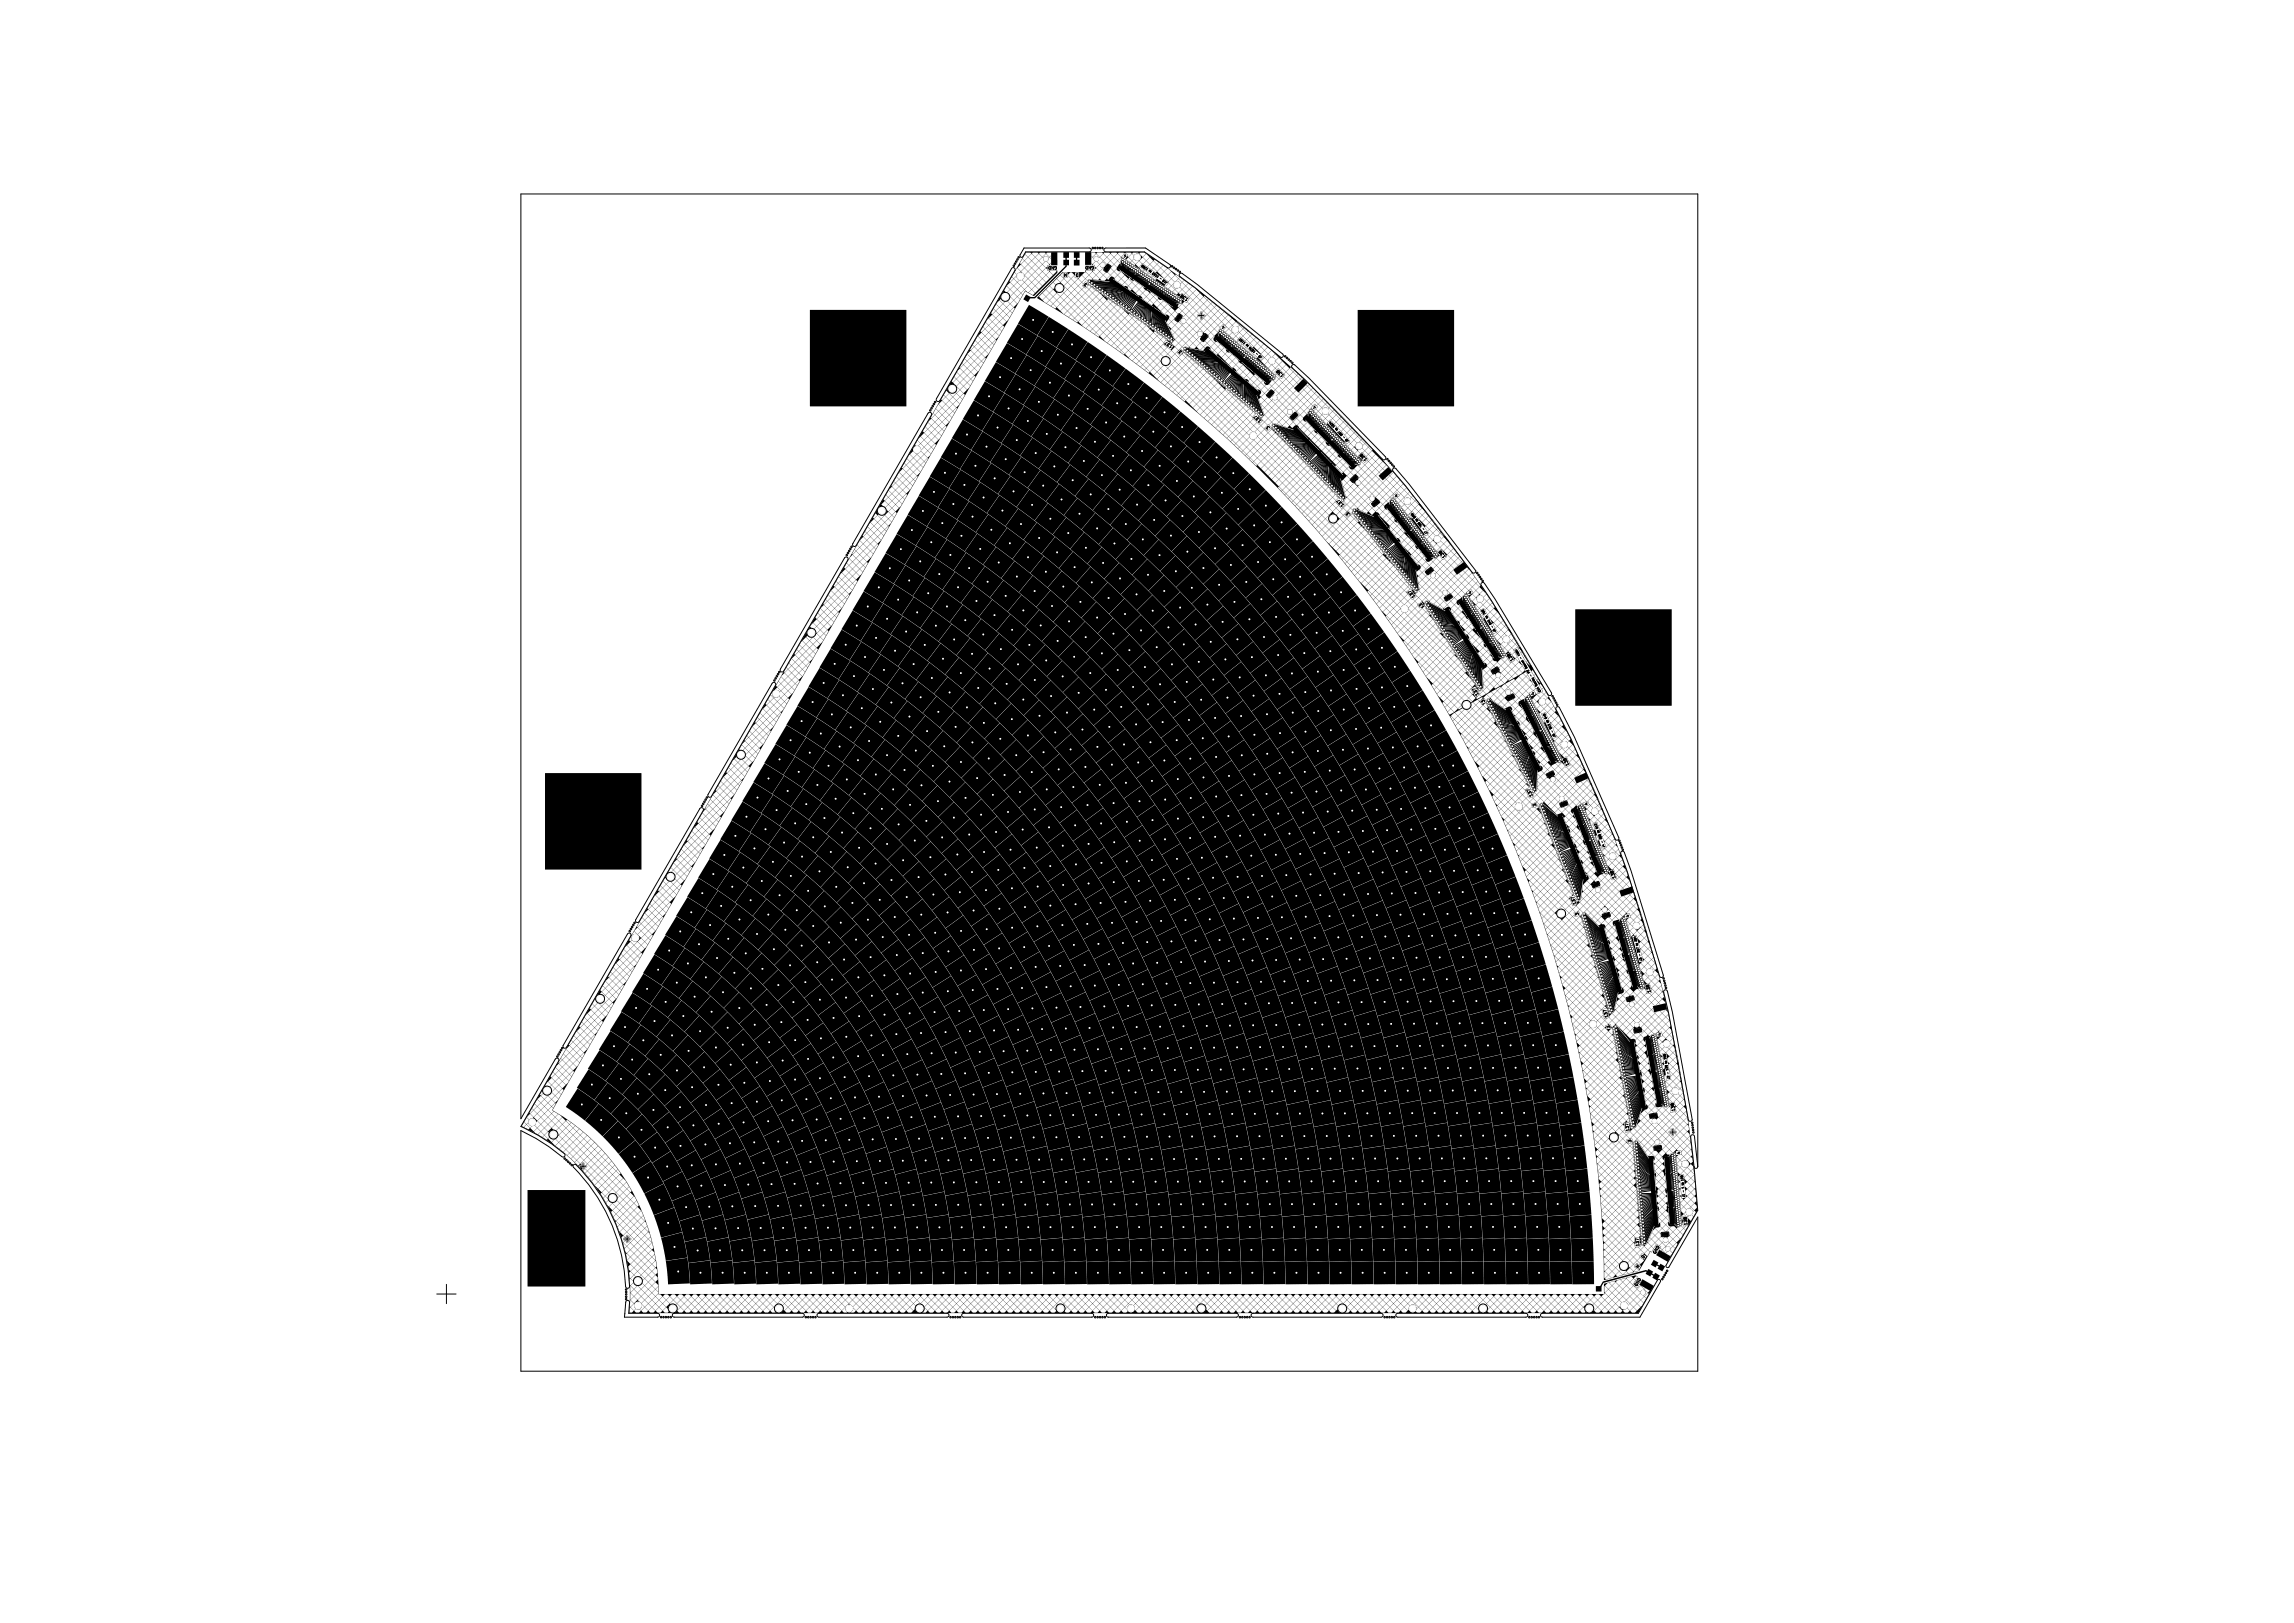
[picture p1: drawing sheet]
<svg xmlns="http://www.w3.org/2000/svg" width="1189mm" height="841mm" viewBox="0 0 1189 841" stroke-linecap="round" stroke-linejoin="round" font-family="sans-serif">
<defs><g id="words">
<g font-size="2.1">
<text x="548" y="138" transform="rotate(-180 548 138)">GND</text>
<text x="567" y="138" transform="rotate(-180 567 138)">GND</text>
<text x="584" y="132" transform="rotate(-145 584 132)">4</text>
<text x="553" y="142" transform="rotate(-180 553 142)">M</text>
<text x="559" y="142" transform="rotate(-180 559 142)">D</text>
<text x="564" y="147" transform="rotate(-145 564 147)">3</text>
<text x="616" y="155" transform="rotate(-145 616 155)">138</text>
<text x="635" y="170" transform="rotate(-135 635 170)">4</text>
<text x="608" y="179" transform="rotate(-145 608 179)">137</text>
<text x="613" y="182" transform="rotate(-135 613 182)">3</text>
<text x="666" y="195" transform="rotate(-135 666 195)">138</text>
<text x="683" y="211" transform="rotate(-133 683 211)">4</text>
<text x="658" y="222" transform="rotate(-133 658 222)">3</text>
<text x="709" y="238" transform="rotate(-133 709 238)">138</text>
<text x="725" y="257" transform="rotate(-127 725 257)">4</text>
<text x="700" y="266" transform="rotate(-127 700 266)">3</text>
<text x="750" y="289" transform="rotate(-127 750 289)">138</text>
<text x="763" y="307" transform="rotate(-120 763 307)">4</text>
<text x="738" y="314" transform="rotate(-120 738 314)">3</text>
<text x="785" y="342" transform="rotate(-120 785 342)">138</text>
<text x="796" y="360" transform="rotate(-115 796 360)">4</text>
<text x="770" y="364" transform="rotate(-115 770 364)">3</text>
<text x="813" y="396" transform="rotate(-115 813 396)">138</text>
<text x="796" y="418" transform="rotate(-110 796 418)">3</text>
<text x="823" y="417" transform="rotate(-110 823 417)">4</text>
<text x="838" y="455" transform="rotate(-110 838 455)">138</text>
<text x="818" y="474" transform="rotate(-105 818 474)">3</text>
<text x="845" y="475" transform="rotate(-105 845 475)">4</text>
<text x="856" y="514" transform="rotate(-105 856 514)">138</text>
<text x="834" y="527" transform="rotate(-105 834 527)">137</text>
<text x="835" y="533" transform="rotate(-100 835 533)">3</text>
<text x="861" y="537" transform="rotate(-100 861 537)">4</text>
<text x="868" y="576" transform="rotate(-100 868 576)">138</text>
<text x="845" y="586" transform="rotate(-100 845 586)">137</text>
<text x="846" y="592" transform="rotate(-95 846 592)">3</text>
<text x="871" y="598" transform="rotate(-95 871 598)">4</text>
<text x="875" y="635" transform="rotate(-95 875 635)">138</text>
<text x="850" y="646" transform="rotate(-95 850 646)">137</text>
<text x="852" y="653" transform="rotate(-60 852 653)">D</text>
<text x="858" y="650" transform="rotate(-60 858 650)">GND</text>
<text x="849" y="658" transform="rotate(-60 849 658)">M</text>
<text x="848" y="667" transform="rotate(-60 848 667)">GND</text>
</g>
<g font-size="2.1" fill="#fff">
<text x="654" y="218" transform="rotate(-135 654 218)">137</text>
<text x="697" y="262" transform="rotate(-133 697 262)">137</text>
<text x="734" y="309" transform="rotate(-127 734 309)">137</text>
<text x="767" y="360" transform="rotate(-120 767 360)">137</text>
<text x="795" y="412" transform="rotate(-115 795 412)">137</text>
<text x="817" y="469" transform="rotate(-110 817 469)">137</text>
</g>
<g font-size="1.4">
<text x="594" y="138" transform="rotate(-145 594 138)">1280</text>
<text x="596" y="140" transform="rotate(-145 596 140)">to</text>
<text x="600" y="143" transform="rotate(-145 600 143)">1152</text>
<text x="602" y="144" transform="rotate(-145 602 144)">-</text>
<text x="605" y="146" transform="rotate(-145 605 146)">J10</text>
<text x="645" y="177" transform="rotate(-139 645 177)">1152</text>
<text x="647" y="178" transform="rotate(-139 647 178)">to</text>
<text x="650" y="182" transform="rotate(-139 650 182)">1025</text>
<text x="652" y="183" transform="rotate(-139 652 183)">-</text>
<text x="654" y="185" transform="rotate(-139 654 185)">J9</text>
<text x="691" y="220" transform="rotate(-133 691 220)">1024</text>
<text x="693" y="222" transform="rotate(-133 693 222)">to</text>
<text x="696" y="225" transform="rotate(-133 696 225)">897</text>
<text x="697" y="227" transform="rotate(-133 697 227)">-</text>
<text x="699" y="229" transform="rotate(-133 699 229)">J8</text>
<text x="733" y="267" transform="rotate(-127 733 267)">896</text>
<text x="735" y="269" transform="rotate(-127 735 269)">to</text>
<text x="737" y="272" transform="rotate(-127 737 272)">769</text>
<text x="738" y="274" transform="rotate(-127 738 274)">-</text>
<text x="740" y="276" transform="rotate(-127 740 276)">J7</text>
<text x="770" y="317" transform="rotate(-120 770 317)">768</text>
<text x="771" y="319" transform="rotate(-120 771 319)">to</text>
<text x="773" y="323" transform="rotate(-120 773 323)">641</text>
<text x="774" y="325" transform="rotate(-120 774 325)">-</text>
<text x="776" y="327" transform="rotate(-120 776 327)">J6</text>
<text x="787" y="338" transform="rotate(-120 787 338)">K55V</text>
<text x="791" y="345" transform="rotate(-120 791 345)">Basket</text>
<text x="793" y="348" transform="rotate(-120 793 348)">P2</text>
<text x="794" y="350" transform="rotate(-120 794 350)">-</text>
<text x="797" y="355" transform="rotate(-120 797 355)">Saclay</text>
<text x="799" y="358" transform="rotate(-120 799 358)">CEA</text>
<text x="801" y="371" transform="rotate(-115 801 371)">640</text>
<text x="802" y="373" transform="rotate(-115 802 373)">to</text>
<text x="804" y="377" transform="rotate(-115 804 377)">513</text>
<text x="805" y="379" transform="rotate(-115 805 379)">-</text>
<text x="806" y="382" transform="rotate(-115 806 382)">J5</text>
<text x="828" y="428" transform="rotate(-110 828 428)">512</text>
<text x="829" y="430" transform="rotate(-110 829 430)">to</text>
<text x="830" y="434" transform="rotate(-110 830 434)">385</text>
<text x="831" y="436" transform="rotate(-110 831 436)">-</text>
<text x="832" y="439" transform="rotate(-110 832 439)">J4</text>
<text x="848" y="487" transform="rotate(-105 848 487)">384</text>
<text x="849" y="489" transform="rotate(-105 849 489)">to</text>
<text x="850" y="493" transform="rotate(-105 850 493)">257</text>
<text x="850" y="495" transform="rotate(-105 850 495)">-</text>
<text x="851" y="498" transform="rotate(-105 851 498)">J3</text>
<text x="863" y="548" transform="rotate(-100 863 548)">256</text>
<text x="864" y="550" transform="rotate(-100 864 550)">to</text>
<text x="865" y="554" transform="rotate(-100 865 554)">129</text>
<text x="865" y="556" transform="rotate(-100 865 556)">-</text>
<text x="866" y="559" transform="rotate(-100 866 559)">J2</text>
<text x="872" y="611" transform="rotate(-95 872 611)">128</text>
<text x="873" y="613" transform="rotate(-95 873 613)">to</text>
<text x="873" y="615" transform="rotate(-95 873 615)">1</text>
<text x="873" y="618" transform="rotate(-95 873 618)">-</text>
<text x="873" y="620" transform="rotate(-95 873 620)">J1</text>
</g>
</g></defs>
<g fill="none" stroke="#000" stroke-width=".52">
<path d="M524 139h2v1l-39 68h-1l-1-1zM531 129h34l1 1-1 1h-33l-2 2h-1v-1zM562 131v3M572 129h22l12 8 1 1-1 1h-1l-12-8h-20l-1-1zM580 138l1 1-1 1M582 136v2l-1 1M582 134l-1 2 1 2-1 1M583 136v3l-1 1M583 135l-1 1v3M584 137l-1 3M584 136l-1 1v2v1M585 138l-1 3"/>
<path d="M585 136l-1 2v2l-1 1M586 138l-1 3M586 137l-2 4M587 139l-1 3M587 138l-2 4M588 140l-2 3M588 138l-2 4M589 139l-2 4M590 140l-2 4M594 140h.1M595 139l-1 1M576 146l-11-1v1"/>
<path d="M577 144l-1 1h-1M577 146l-1 1-11-1v1M577 146v1l-11-1v1M578 147h-1h-10l-1 1M578 147l-1 1-9-1-1 1M578 147v1h-10l-1 1M579 147l-1 1-9 1M579 148l-9 1-1 1M580 148l-1 1h-9M580 148l-1 1-8 1-1 1M580 149l-9 1M581 149l-1 1-8 1-1 1"/>
<path d="M581 149v1l-8 1M582 149l-1 1-7 2-1 1M582 150h-1l-7 2M582 150v1l-7 2-1 1M583 150v1l-7 2M584 149l-1 1M584 151l-1 1-7 1v2M584 151v1l-7 2M584 151v1l-6 2-1 2M585 152h-1l-6 3M585 152v1l-6 2-1 2M586 152l-6 4"/>
<path d="M586 152l-5 4-1 2M587 153l-6 4M587 153l-6 6M587 153l-5 5M588 143l-1 1M588 154l-6 6M588 154l-4 5M589 140l-2 3M589 154l-5 6M589 154l-4 6M589 155l-4 6M590 141l-2 3"/>
<path d="M591 142l-2 3M591 154l-1 1M591 156l-4 5M591 140l-2 4M591 156l-4 6M591 156l-3 6M591 142l-1 3M592 141l-2 4M592 156l-4 7M592 157l-3 6M592 143l-1 3M593 142l-3 3"/>
<path d="M593 157l-4 7M593 157l-2 7M593 144l-1 2M594 158l-3 7M594 142l-3 4M594 158l-2 7M594 158l-1 7-1 1M594 144l-1 3M595 143l-3 4M595 148l-1 1M595 158l-1 1-1 7M595 149l-1 1"/>
<path d="M595 159v1l-1 6-1 1M595 145l-2 2M596 144l-3 3M596 159l-1 1v7M596 159l-1 1 1 7-1 1M596 146l-2 2M596 160v8M596 144l-2 4M597 141h-1M597 160l-1 1 1 7-1 1M597 146l-1 3M597 145l-2 4"/>
<path d="M598 159l-1 1M598 147l-1 3M598 146l-2 3M599 148l-2 2M599 146l-2 4M600 148l-2 3M600 147l-2 4M601 149l-2 2M601 148l-2 3M602 153l-1 1M602 150l-2 2M602 148l-3 4"/>
<path d="M603 150l-2 3M603 149l-3 3M604 151l-2 2M604 150l-3 3M605 152l-2 2M605 151l-3 3M606 152l-2 3M606 151l-3 3M607 153l-3 2M607 152l-3 3M608 154l-3 2M608 153l-3 2"/>
<path d="M609 154l-3 2M609 153l-1 1-2 1v1M609 159v-1l-1 1M610 156h-3v1M610 156h.1M610 155v1M610 154l-1 1-2 1-1 1M611 156l-3 1M611 155l-1 1h-2l-1 1M611 142h2l8 6 44 35v2h-1l-45-36-7-6zM612 156l-3 1v1M612 155l-1 1-2 1-1 1"/>
<path d="M598 160l-1 1 1 8M598 161l-1 1 1 7v1M598 161v1l1 8M599 161l-1 1 2 8-1 1M599 162l1 9M600 162l-1 1 2 8-1 1M600 162v1l2 8M601 162l-1 1 3 9-1 1M601 163l-1 1 3 8M601 163v1l3 9-1 1M602 163l-1 1 4 9h-1M602 164l3 10-1 1"/>
<path d="M603 164l-1 1 4 9M603 164l-1 1 5 10-1 1M603 164v1l4 10M604 165l-1 1 5 9-1 2M605 164l-1 1h1M605 177l-1 1v1M621 164h3M623 162v3M630 175h1l-1 1M632 172v3v1M633 171l-1 1v3h-1M633 173v3h-1"/>
<path d="M634 172l-1 1v2l-1 1M634 174l-1 3M634 173l-1 1v2v1M635 175l-1 3M635 173l-1 2v2M636 175l-1 3M636 174l-2 4M637 176l-2 3M637 175l-2 4M638 177l-2 3M638 176l-2 3M639 178l-2 2"/>
<path d="M639 177l-2 3M640 179l-2 2M640 177l-2 4M640 179l-1 3M641 178l-3 4M642 179l-3 3M643 180l-3 3M645 178h.1M645 177v1M647 179l-1 1M614 182l1-1 11 2v-1M614 181v-1l11 3 1-1"/>
<path d="M615 182l1-1 10 2 1-1M617 183v-1l10 2v-1M626 181h-1M627 183l-1 1-10-2-1 1M628 183l-1 1-9-1-1 1M628 184l-1 1-9-1M629 184l-1 1-9-1-1 1M629 184l-1 1h-9M629 185h-9l-1 1M630 185l-1 1h-8M630 185l-1 1h-8l-1 2M630 186l-8 1"/>
<path d="M631 186l-1 1h-7l-1 2M631 186v1l-8 1M632 187h-1l-7 2-1 1M632 187v1l-8 1M633 188h-1l-7 2-1 1M633 186l-1 1M633 188l-1 1-6 1M633 188v1l-6 2-1 1M634 189h-1l-6 3M634 189v1l-6 2-1 1M635 189l-7 4M635 190l-6 3-1 1"/>
<path d="M635 190l-6 4M636 190l-7 5M636 191l-5 4M637 191l-6 5M637 191l-5 5M637 192l-5 5M637 181v1M638 192l-5 5M638 192l-5 6M639 193l-4 5M639 192l-1 1M640 193l-6 6"/>
<path d="M640 192l-1 1M640 194l-4 5M640 194l-4 7M641 194l-4 6M641 195l-4 7M641 180l-1 3M641 195l-3 6M642 195l-4 8M642 181l-2 2M642 196l-2 6M643 196l-2 7-1 1M643 196l-1 1-1 6"/>
<path d="M643 182l-2 2M643 197l-1 7-1 1M643 180l-2 4M644 197l-1 1-1 7M644 186l-1 1M644 182l-2 3M644 197l-1 1v7l-1 1M644 187h-1M644 181l-2 3M645 198h-1l-1 8M645 183l-2 2M645 198l-1 1v7l-1 1"/>
<path d="M645 182l-3 3M646 199h-1v8M646 184l-3 2M646 199l-1 1 1 7-1 1M646 197l-1 1M646 183l-3 3M646 199v1v8M647 185l-2 2M647 200h-1l1 8-1 1M647 183l-2 4M647 200v1v8M648 185l-2 3"/>
<path d="M648 184l-3 3M648 186l-2 2M649 185l-3 3M649 187l-2 2M650 186l-3 3M650 188l-2 2M651 186l-3 3M651 192l-1 1M651 188l-2 2M651 187l-3 3M652 189l-2 2M652 188l-3 3"/>
<path d="M653 190l-3 2M653 189l-3 2M654 191l-3 2M654 189l-3 3M655 191l-3 2M655 190l-3 3M656 192l-3 2M656 191l-3 3M657 193l-3 2M657 192l-4 2M657 194l-3 1M658 198h-1h-1"/>
<path d="M658 193l-1 1h-2l-1 1M658 195h-2l-1 1M658 195h.1M659 193l-1 1-3 1v1M659 195l-2 1-1 1M659 194v1h-3v1M660 196h-3v1M660 195l-1 1h-2l-1 1M670 189h1l7 7 40 41v1h-1l-40-41-7-6zM481 214h1l1 1-39 68h-2v-1zM648 200l-1 1 1 8-1 1M648 201h-1l2 9"/>
<path d="M648 201v1l1 8-1 1M649 201l-1 1 2 9M649 202h-1l3 9-1 2M649 202v1l2 9M650 202l-1 1 3 9-1 2M650 203l3 10h-1M651 203l-1 1 3 10-1 1M651 203l-1 1 4 10M651 216h-1l1 1M651 204l4 11-1 1M653 203l-1 1M677 216v1h-1"/>
<path d="M679 214v3h-1M679 213l-1 1v2v1M680 215l-1 2v1M680 214l-1 1v2l-1 1M681 216l-2 3M681 214l-1 1v3h-1M682 216l-2 3M682 215l-1 1-1 2v1M682 217l-1 3M683 216l-3 4M683 218l-2 3M684 217l-3 3"/>
<path d="M684 219l-2 3M684 218l-2 3M685 220l-2 2M685 219l-3 3M686 219l-2 4M660 222l1-1 10 3 1-1M660 220l11 3h1M661 223l1-1 10 2h1M661 222l1-1 10 3v-1M662 224l1-1 10 2v-1M662 223l1-1 9 3 1-1M664 224l9 1h1"/>
<path d="M665 225l9 1M672 221l-1 1M674 225l-1 1-9-2-1 1M675 226l-1 1-8-1-1 1M675 226l-1 1-8-1M675 227h-8l-1 1M676 227l-1 1h-8M676 227l-1 1h-7l-1 1M677 228h-1l-8 1M677 228l-1 1h-7l-1 1M678 229h-1l-8 1M678 229l-1 1h-7l-1 1"/>
<path d="M678 228h-1M678 229v1l-7 1M679 230l-1 1-7 1-1 1M679 230l-1 1-6 1M679 231l-6 2-1 1M680 231l-7 3M680 231l-6 3-1 1M680 232l-6 3M681 232l-7 4M681 232l-6 4M681 233l-6 4M682 233l-6 4"/>
<path d="M682 233l-6 6M682 234l-4 4M683 234l-6 6M683 223h-1M684 235l-5 5M684 234l-1 1M684 236l-6 5M685 236l-5 5M685 236l-5 6M685 237l-4 5M686 237l-5 6M686 221l-2 2"/>
<path d="M686 237l-4 6M686 238l-4 7M686 222l-1 2M687 238l-4 6M687 220l-3 4M687 238l-3 7-1 1M687 222l-2 3M687 239v1l-2 6M688 221l-3 3M688 239l-1 1-2 6-1 1M688 240h-1l-1 7M688 223l-2 3"/>
<path d="M688 240v1l-1 6-2 1M688 222l-2 3M689 224l-2 2M689 229l-1 1M689 223l-3 3M689 229v1M690 225l-3 2M690 224l-3 3M690 226l-2 2M691 225l-3 2M691 221h.1M691 227l-2 1"/>
<path d="M691 220l1 1M692 221h-1M692 225l-4 3M692 227l-2 3M693 226l-3 3M693 223h.1M693 228l-2 3M693 227l-3 3M694 229l-2 2M694 228l-3 3M695 230l-3 2M695 229l-3 3"/>
<path d="M695 235l-1 1M695 231l-2 2M696 230l-3 2M696 232l-2 1M697 230l-4 3M697 233l-3 1M697 231l-3 3M698 233l-3 2M698 232l-3 2M699 234l-3 2M699 233l-3 3M699 235l-2 2"/>
<path d="M700 234l-4 2M700 236l-3 1M701 235l-4 2M701 237l-3 1M701 236l-3 2M702 238l-3 1M702 236l-1 1-2 1h-1M702 239h-2v1M702 239h.1M703 238l-1 1M703 237l-1 1h-2l-1 1M704 239l-3 1h-1"/>
<path d="M704 238l-1 1h-2l-1 1M705 239l-1 1h-3v1M689 240l-1 1-1 7M689 241h-1v7l-1 1M690 241l-1 1-1 7M690 242h-1v8l-1 1M690 240l-1 1M690 242v1l-1 8M691 242l-1 1v8l-1 1M691 243h-1v9M691 243v1v8l-1 1M692 243l-1 1 1 9"/>
<path d="M692 244l-1 1 1 8-1 1M692 244v1l1 9M693 245h-1l2 9-2 2M693 245l-1 1 2 9M694 245l-1 1 2 10-1 1M694 246h-1l2 10v1M694 246v1l2 10-1 1M695 246l-1 1 3 10-1 1M695 247h-1l3 11-1 1M696 246l-1 1h1M702 242l-1-1-1 1M704 240h-2l-1 1"/>
<path d="M721 260v2l-1 1M722 259l-1 1v2l-1 1M722 243h1l7 8 35 45v1h-2l-34-45-7-8zM723 260h-1l-1 3h-1M702 266l1-1 10 4 1-1M702 264l10 4h1M703 267l1-1 9 4 1-1M703 266v-1l10 4h1M704 268l1-1 9 3h1M704 267l10 3 1-1M705 270l1-1 9 2v-1M705 268l9 3 1-1"/>
<path d="M706 271l1-1 8 2 1-1M706 270l9 1h1M707 271l9 1M708 272l8 1 1-1M714 267h-1M717 272l-1 1-8-2-1 1M717 273h-8l-1 1M718 273l-1 1h-8M718 274h-1h-7l-1 1M719 274l-1 1h-8M719 275h-1h-7l-1 1M719 262l-1 1"/>
<path d="M719 275l-1 1h-7M719 273l-1 1M719 276l-7 1-1 1M720 276l-1 1h-7M720 276l-1 1-6 1-1 1M720 277l-7 2M721 277l-7 2-1 1M721 278l-7 2M721 278l-7 3M722 278l-6 3M722 279l-7 4M722 261l-1 2v1"/>
<path d="M722 279l-5 4M723 279l-7 5M723 280l-5 4M723 262l-2 3M723 260l-1 1v3h-1M724 263l-2 2M724 261l-1 1-1 2v1M724 263l-1 3M724 280v1M725 269l-1 1M725 262l-3 4M725 264l-2 3"/>
<path d="M726 263l-3 3M726 265l-2 3M726 264l-3 3M727 266l-3 2M727 265l-3 3M727 267l-2 3M728 266l-3 3M728 268l-2 2M729 267l-3 3M729 269l-2 2M729 268l-3 3M729 270l-2 2"/>
<path d="M730 276h-1M730 269l-3 3M730 271l-2 2M730 276l-1 1M731 270l-3 2M731 272l-3 2M731 271l-3 2M732 273l-3 1M732 272l-3 2M732 274l-2 1M733 268h.1M733 272l-4 3"/>
<path d="M733 275l-2 2M734 273l-3 3M734 275l-2 2M734 270h.1M734 274l-3 3M735 276l-3 2M735 270h-1M735 275l-3 3M735 277l-2 2M736 276l-4 3M736 273h.1M736 278l-3 2"/>
<path d="M737 277l-4 2M737 279l-3 2M737 278l-3 2M738 279l-4 2M739 280l-4 2M438 289h1v1l-33 58h-1l-1-1zM723 280l-6 5M724 281l-5 4M724 282l-6 5M725 282l-5 5M725 280l-1 1M725 283l-6 5"/>
<path d="M725 283l-4 5M726 283l-6 6M726 284l-4 5M726 284l-5 7M727 285l-4 6M727 285l-3 6-2 1M727 285l-1 1-2 6M728 286h-1l-2 6-2 1M728 286l-1 1-2 6M728 287h-1l-1 7-2 1M728 287v1l-2 7M729 287l-1 1-1 7-1 1"/>
<path d="M729 288v1l-2 7M730 289h-1l-1 7-1 1M730 289l-1 1-1 7M730 287l-1 1M730 289v1l-1 8-1 1M731 290h-1l-1 8M731 290l-1 1v8l-1 1M731 290l-1 1v9M732 291h-1v9l-1 1M732 291l-1 1v9M732 292h-1l1 10h-1M733 292l-1 1 1 9h-1"/>
<path d="M733 292l-1 1 1 10-1 1M733 293h-1l2 10-1 1M733 293v1l1 10-1 1M734 294h-1l2 11h-1M734 294l-1 1 2 10-1 1M735 294h-1l1 1M736 283h-1M738 280l-3 1M738 281l-3 1M739 282l-3 1M740 281l-4 2M740 283l-3 1"/>
<path d="M740 282l-3 2M740 284l-3 1M741 283l-4 2M741 285l-3 1M741 290v-1l-1 1M742 284l-4 1M742 286h-3M742 287h-2h-1M742 287h.1M742 284l-1 1h-2l-1 1M743 287h-1M743 285l-1 1h-2l-1 1"/>
<path d="M743 287h-2l-1 1M744 286l-1 1h-3v1M744 288h-3v1M745 287l-2 1h-2h-1M739 314l1-1 10 5 1-1M739 312h1l9 5h1M740 315l1-1 9 4h1M740 314l1-1 9 5h1M741 316h1l9 3h1M741 315h1l9 4v-1M742 318l1-1 8 3h1M742 316l9 4 1-1"/>
<path d="M743 319l1-1 8 3 1-1M743 318l9 3v-1M744 319l8 2h1M751 316h-1M757 311v1h-1M759 310l-1 2v1M760 311l-1 2h-1M760 308l-1 1-1 3h-1M760 312l-1 2M760 309l-1 1v2l-1 1M761 313l-2 2M761 310l-1 1-1 2-1 1"/>
<path d="M762 319l-1 1M762 314l-2 2M762 311l-1 1-1 2-1 1M762 315l-2 2M762 312l-3 4M763 316l-2 2M763 313l-3 3M764 316l-3 2M764 314l-4 3M764 317l-2 3M764 315l-3 3M765 318l-2 3"/>
<path d="M765 316l-3 3M766 319l-3 2M766 317l-4 3M766 318l-3 3M767 319l-4 3M768 303v-1h1l6 8 29 49v1h-2l-29-49-5-8M770 318h-1v1M743 321l2-1 7 2 1-1M744 322l2-1 7 2 1-1M745 321l8 1h1M746 322l7 1h1M747 323l7 1h1"/>
<path d="M754 323l-1 1-6-1h-2M755 324l-1 1-7-1-1 1M755 325h-7M756 323h-1M756 325l-1 1-7-1-1 1M756 325l-1 1h-7M756 326h-1l-6 1-1 1M756 326l-7 2M757 327l-7 1-1 1M757 327l-7 2M757 328l-7 2M758 328l-7 3"/>
<path d="M758 328l-7 4M758 329l-6 3M758 329l-6 4M759 330l-6 3M759 330l-7 5M760 331l-6 4M760 332l-7 4M760 330l-1 1M760 332l-5 4M761 330l-2 1M761 333l-7 4M761 333l-5 5"/>
<path d="M761 333l-6 6M761 334l-4 5M762 334l-6 6M762 335l-4 5M762 335l-4 6-1 1M762 336l-4 6M763 336l-1 1-3 5-1 1M763 336l-1 1-3 6M763 337h-1l-2 7-1 1M764 337l-1 1-3 7M764 338h-1l-2 7-1 1M764 339l-3 7"/>
<path d="M765 339h-1l-2 8h-1M765 339l-1 1-2 7M765 337l-1 1M765 340h-1l-1 8-1 1M766 326l-1 1M766 320l-2 2M767 321l-3 2M767 322l-2 2M767 320l-3 3M768 323l-3 2M768 321l-3 3M769 324l-3 2"/>
<path d="M769 322l-4 2M769 325l-2 2M769 323l-3 2M770 326l-2 2M770 324l-3 3M770 320h1M771 327l-3 2M771 325l-4 3M771 320l-1 1M771 334h-1M771 328l-2 2M771 326l-3 3"/>
<path d="M772 329l-3 2M772 327l-4 2M773 330l-3 2M773 328l-4 2M773 331l-3 1M773 329l-4 2M774 332l-3 1M774 330l-4 2M774 333l-2 1M774 331l-3 2M775 334l-3 1M775 332l-4 2"/>
<path d="M776 335l-3 1M776 333l-4 2M776 336l-3 1M776 334l-4 2M777 337l-3 1M777 335l-4 2M777 339l-2-1-1 1M777 339h.1M778 338l-1 1M778 336l-2 1h-2h-1M778 339h-2l-1 1M778 337l-1 1h-2h-1"/>
<path d="M779 338l-1 1h-3M780 339l-2 1-2-1-1 1M786 339h1M787 339h.1M787 339v1M788 339l-1 1M400 354h2v1l-33 58h-2v-1zM765 340v1l-2 8M766 341h-1l-1 8-2 1M766 341l-1 1-1 8M766 341l-1 1v9l-2 1M767 342h-1l-1 10"/>
<path d="M767 342l-1 1v9l-2 1M767 343h-1v10M767 343l-1 1v10h-1M768 344h-1v10M768 344l-1 1v10l-1 1M768 344l-1 1 1 11h-1M768 345v11l-1 1M770 345h-1v1M776 341h-1M779 340h-3h-1M788 341h.1M791 346h1"/>
<path d="M792 348l1 1M793 348l-1 1M771 364l1-1 9 6h1M772 363l9 6 1-1M772 366l1-1 9 5h1M772 364h1l9 6v-1M772 367l2-1 8 5h1M773 366h1l8 5 1-1M773 369l2-1 8 4 1-1M774 367l8 4h1M774 370l1-1 8 4 1-1M775 369l8 3h1"/>
<path d="M775 372l1-1 8 3v-1M775 370l8 3h1M776 373l1-1 7 3 1-1M776 372l8 2h1M776 374h2l6 1h1M777 373l7 2h1M777 376l1-1 7 2 1-1M778 375l7 1h1M778 376l7 1h1M783 367l-1 1-1-1M787 377l-1 1-7-1h-1M787 375h-1"/>
<path d="M787 378h-1h-7M787 378l-1 1-6-1-1 1M787 379h-7M787 379l-6 1h-2M788 379l-7 2M788 380l-8 2M789 364l-1 1M792 362l-2 2v1M792 363l-1 2-1 1M792 361l-1 1-1 2h-1M793 364l-3 3M793 362l-2 1v2h-1"/>
<path d="M793 372h-1M793 365l-2 3M793 363l-1 1-1 2h-1M794 366l-3 2M794 364l-1 1-1 2h-1M794 367l-2 2M794 365l-3 3M795 368l-3 2M795 366l-3 3M795 369l-2 2M795 367l-3 3M796 370l-3 2"/>
<path d="M796 368l-3 3M796 371l-2 2M797 369l-4 3M797 379l-1 1M797 373l-3 1M797 380h-1M797 370l-3 3M797 374l-2 1M798 371l-4 3M798 375l-3 1M798 373l-3 2M799 376l-3 1"/>
<path d="M799 374l-4 2M799 377l-3 1M799 375l-4 1M800 378l-3 1M800 376l-4 1M800 379l-2 1M800 377l-4 1M801 372h.1M801 380l-3 1M801 378l-4 2M801 379l-3 2M802 372h.1"/>
<path d="M802 380l-4 2M802 374v1M803 374l-1 1M807 366l1 1 8 15 23 52-1 1h-1l-23-52-8-16zM788 380l-6 2M788 381l-7 2M789 381l-7 3M789 382l-7 3M789 382l-6 3M789 383l-7 3M790 384l-6 3M790 384l-7 4"/>
<path d="M790 385l-5 3M791 382l-2 1M791 385l-7 4M791 383h-1M791 386l-6 4M791 386l-6 5M791 387l-5 4M792 387l-7 5M792 387l-5 6M792 388l-4 5-2 1M792 388l-1 1-3 5M792 389l-4 6h-1"/>
<path d="M793 389l-1 1-4 6M793 390h-1l-3 6-1 1M793 390l-1 1-3 6M793 391h-1l-2 7h-1M794 391l-1 1-3 7M794 392h-1l-2 7-2 1M794 392l-1 1-2 7M795 393h-1l-3 8h-1M795 390l-1 1M795 393l-1 1-3 8M795 394h-1l-2 8-1 1M795 394l-1 1-2 8"/>
<path d="M795 395l-2 9h-1M796 395h-1l-2 10M796 395l-1 1-1 9-2 1M796 396h-1l-1 10M796 396l-1 1v10h-2M797 397h-1l-1 10M797 397l-1 1-1 10-1 1M797 398h-1v11h-1M797 398l-1 1v11h-1M799 398l-2 1h1M801 387l-1 1M801 381l-3 1"/>
<path d="M802 382l-3 1M802 383l-3 1M802 381l-3 2M803 384l-3 1M803 382l-4 2M803 385l-3 1M804 383l-4 1M804 392h1l2 1M804 386l-3 1M804 384l-4 1M804 393h1h3M804 387l-3 1"/>
<path d="M805 385l-4 1M805 394h1h2M805 388l-3 1M805 395h-1M805 386l-4 2M805 389l-3 1M806 387l-4 1M806 390l-3 1M806 388l-4 1M807 391l-4 1M807 393h.1M807 389l-4 1"/>
<path d="M807 392v1M807 390l-1 1h-2h-1M808 391l-1 1h-3M808 392l-1 1-2-1-1 1M809 393l-1 1-3-1-1 1M363 419h1l1 1-34 58h-1v-1zM798 418h2l8 6h1M799 420l1-1 8 6h1M799 417l9 7 1-1M800 419v-1l8 7 1-1M816 419v1h-1M819 418l-1 2-1 1"/>
<path d="M819 419l-1 2-1 1M820 417l-2 1-1 2M820 418l-1 1-1 2h-1M821 419l-2 1-1 2h-1M799 421h2l8 5h1M800 423l2-1 7 5h1M800 420h1l8 6 1-1M801 424h1l8 4M801 422l8 5 1-1M801 426l2-1 7 4h1M801 423l8 5 1-1M802 428l1-1 7 3 1-1"/>
<path d="M802 425l8 3h1M803 429h1l7 2 1-1M803 426l7 3h1M803 431l2-1 6 2h1M803 428l7 2h1M804 432h1l7 1M804 429l7 3 1-1M805 431l6 2 1-1M805 433l7 1 1-1M806 434h7M808 423h1h1M813 434h-1l-6-1-2 1"/>
<path d="M813 430l-1 1M813 435h-7h-1M813 435l-7 1M814 436l-8 1M814 436l-7 1M814 436l-8 2M814 437l-6 2M814 437l-7 3M815 438l-7 2M815 438l-8 4M815 440l-6 2M816 438l-1 1"/>
<path d="M816 439h-1M819 428h-1M820 420l-3 3M820 422l-2 2M821 423l-3 2M821 421h-1l-1 2h-1M821 424l-2 2M822 422l-4 2M822 425l-3 1M822 423l-4 2M822 426l-3 1M822 424l-3 2"/>
<path d="M822 427l-2 2M823 436h-2M823 436l-1 1M823 425l-4 2M823 428l-3 2M823 426l-3 2M823 429l-2 2M824 427l-4 2M824 430l-3 2M824 428l-4 2M824 431l-3 1M825 429l-4 2"/>
<path d="M825 432l-3 1M825 430l-4 2M825 434h-3M825 431l-4 2M825 435h-3M826 433l-4 1M826 436l-3 1M826 434l-4 1M826 437l-2 1M827 435l-4 2M827 438l-3 1M827 429h1"/>
<path d="M827 436l-4 2M827 439l-3 1M828 429h.1M828 437l-4 2M828 438l-4 1M828 431v1M828 439l-4 1M829 431l-1 1M829 434v1M815 440l-7 3M816 441l-7 2M816 441l-7 4"/>
<path d="M816 442l-6 3M816 442l-7 4M816 443l-5 4M817 443l-7 5M817 443l-6 5M817 444l-5 5h-1M817 444l-1 1-4 5M817 445h-1l-3 5-2 1M817 445v1l-4 5M818 446h-1l-4 6h-1M818 446l-1 1-4 6M818 447h-1l-3 6-2 1"/>
<path d="M818 448h-1l-3 6M819 448h-1l-4 7-1 1M819 449h-1l-4 7M819 449h-1l-3 8h-1M819 449l-1 1-3 7M819 450h-1l-2 8-2 1M819 447h-1M819 450v1l-3 8M820 451h-1l-3 9h-1M820 451l-1 1-3 9M820 452h-1l-2 9-1 1M820 452l-1 1-2 9"/>
<path d="M820 453h-1l-1 10h-2M821 453l-1 1-2 10M821 454h-1l-2 10-1 1M821 454h-1l-1 11h-1M821 455h-1l-1 11h-2M823 455h-2l1 1M826 444l-1 1M828 440l-3 1M828 449h3M828 452h1M828 441l-3 1M828 450l1-1 2 1"/>
<path d="M828 442l-3 1M829 451v-1l3 1M829 451h1l2 1 1-1M829 452l1-1 2 1M829 440l-4 1M829 443l-3 1M829 441l-4 1M829 444l-3 1M830 442l-4 1M830 446h-3M830 443l-4 2M830 447h-3"/>
<path d="M831 445h-5M831 448h-4M831 450h.1M831 446h-4M831 447h-4M832 450h-1M832 448h-1h-2h-1M832 449h-1h-2h-1M833 450l-2 1-2-1h-1M840 441h1l1 1 3 9 17 54-1 1h-1l-17-54-3-10zM820 475l2-1 7 8 1-1M821 476h1l8 7 1-1"/>
<path d="M821 474l1-1 7 8h1M821 478l2-1 7 7 1-1M821 475h1l7 7h1M822 480l1-1 7 6 1-1M822 477l8 6h1M822 478l8 6h1M838 478l-1 1M841 477l-2 2h-1M841 478l-1 2h-1M841 479l-2 2M842 476h-2l-1 2-1 1M842 477h-1l-2 2-1 1"/>
<path d="M842 478l-1 1-1 1-1 1M843 479l-2 1-1 1-1 1M325 484h2v1l-33 58h-2v-1zM822 481h1l7 5 1-1M822 483l2-1 7 5 1-1M823 480l7 5h1M823 484h1l7 3h1M823 482l8 4h1M823 486h2l6 2h1M824 483l7 4h1M824 488l1-1 7 3h1M824 485l7 3h1"/>
<path d="M824 489h2l6 2h1M825 486l7 3h1M825 491l1-1 6 2h1M825 488l7 2h1M825 492h2l6 1M826 490l6 1h1M826 491l7 1M827 493h7M830 480h1M834 488l-2 1M834 493l-8 1M834 494h-7"/>
<path d="M834 494l-8 2M834 495l-6 1M834 495l-7 2M834 496l-6 2M835 496l-8 3M835 498l-7 1M835 498l-7 2M835 499l-6 2M835 499l-7 3M836 500l-7 3M836 496l-1 1M836 497h-1"/>
<path d="M840 486l-1 1M842 480l-3 2M842 481l-3 2M842 482l-2 2M843 495h-2M843 484l-3 1M843 495h-1M843 480l-4 3M843 485l-3 1M843 482l-3 1M843 486l-2 1M844 483l-4 1"/>
<path d="M844 487l-3 1M844 484l-4 1M844 488l-3 1M844 485l-4 2M844 489l-3 1M845 486l-4 2M845 490l-3 1M845 487l-4 2M845 491l-3 1M845 488l-4 2M845 493h-3M846 489l-4 2"/>
<path d="M846 494h-3M846 491l-4 1M846 495l-3 1M846 492l-4 1M846 496l-3 1M847 493l-5 1M847 497l-3 1M847 494l-4 1M847 498l-3 1M847 495l-4 1M847 499l-3 1M848 496l-4 1"/>
<path d="M848 487h-1v1M848 487h.1M848 497l-4 1M848 498l-4 1M848 490h.1M848 487v1M849 500h-5M849 490h-1M849 490h.1M836 500l-8 4M836 501l-6 3M836 501l-7 4"/>
<path d="M836 502l-6 4M836 502l-5 4-2 1M836 503h-1l-4 4M837 503h-1l-5 5h-1M837 504h-1l-5 5M837 504h-1l-4 6h-2M837 505h-1l-4 6M837 505h-1l-4 6-1 1M837 506h-1l-4 6M837 506v1l-4 6h-2M838 507h-1l-4 7M838 507l-1 1-4 7h-1"/>
<path d="M838 508h-1l-4 7M838 508l-1 1-3 7-2 1M838 509h-1l-3 8M838 509l-1 1-3 8h-1M838 505h-1M838 510h-1l-3 9M839 510l-1 1-3 8-2 1M839 511h-1l-3 9h-1M839 511l-1 1-3 9h-1M839 512h-1l-3 10M839 512h-1l-2 11h-2M839 513h-1l-2 10h-1"/>
<path d="M839 513h-1l-2 11-2 1M841 513l-1 1M845 503h3M845 503l-1 1M846 506h3M846 507h4M846 512l2-1v1M847 508h3M847 508h1l2 1h1M847 509h1l2 1M847 509h1l2 1h1M847 510h1l2 1"/>
<path d="M847 510h1l2 1h2M847 511h1l3 1M848 500l-4 1M848 502h-3M849 504h-4M849 501h-4M849 505h-3M849 502h-4M849 503l-4 1M850 510h.1M850 504l-4 1M850 505l-4 1"/>
<path d="M850 506l-4 1M851 507l-2 1-2-1-1 1M836 533h2l7 8h1M837 535l1-1 7 8h1M837 536h2l6 7h1M837 538h2l6 6h1M837 532h1l7 8h1M838 540l1-1 7 6h1M838 534l7 7h1M838 535h1l6 7h1M838 537l7 6h1M839 539l7 5h1"/>
<path d="M846 539v1h1M854 538l-1 1M857 537l-2 2h-1M857 538l-2 2h-1M857 539l-3 2M858 536l-2 1-1 2h-1M858 538h-1l-2 2h-1M858 539h-1l-2 2h-1M858 540h-1l-2 2M838 541h1l7 5h1M838 543h2l6 4h1M839 545l1-1 6 4h1"/>
<path d="M839 546h1l6 3h1M839 540l7 5h1M839 548h2l6 2h1M839 542l7 4h1M839 550l2-1 6 2h1M840 544l6 3h1M840 551h1l7 1M840 545l6 4h1M840 553h8M840 547l7 3h1M840 549l7 2h1M841 550l7 2"/>
<path d="M841 552l7 1M841 553l7 1M848 554h-8M848 555h-6M848 548h-1M849 555l-8 1M849 556l-7 1M849 556l-8 2M849 558h-7M849 558l-8 1M849 558l-6 2M849 559l-7 2"/>
<path d="M849 559l-6 3M849 560l-7 3M850 556l-1 1M850 557h-1M855 547h-1M857 555h-1M857 556h-1M857 541l-2 1M858 542l-3 1M858 543l-3 1M858 544l-3 1M858 545l-3 1"/>
<path d="M858 546l-2 2M859 541l-4 2M859 548l-3 1M859 542l-4 2M859 549l-3 1M859 543l-4 2M859 550l-3 1M859 544l-4 2M859 551l-3 1M859 546l-4 1M860 552l-4 1M860 547l-4 1"/>
<path d="M860 553l-3 1M860 548l-4 1M860 554l-3 1M860 549l-4 1M860 556h-3M860 550l-4 1M860 557h-3M861 551l-5 1M861 558h-3M861 553h-4M861 559h-3M861 554h-4"/>
<path d="M861 555l-4 1M861 556l-4 1M862 557l-5 1M862 558l-4 1M862 559l-4 1M863 548v1M863 548h.1M863 551h.1M863 548l1 1-1-1M864 551h-1M864 554v1M864 551h.1"/>
<path d="M850 560l-7 3M850 561l-8 3M850 561l-7 4M850 562l-6 4h-1M850 562l-1 1-5 4M850 563h-1l-5 4-1 1M850 563l-1 1-5 4M850 564h-1l-4 5h-2M850 564l-1 1-5 5M850 565h-1l-4 6h-2M851 566h-1l-5 6M851 566l-1 1-5 5-1 1"/>
<path d="M851 567h-1l-5 6M851 567l-1 1-4 6h-2M851 568h-1l-5 7M851 568l-1 1-4 7h-2M851 569h-1l-4 8M851 569h-1l-4 8-1 1M851 570h-1l-4 8M851 570h-1l-4 9h-1M851 571h-1l-3 9h-1M852 571h-1l-4 10h-2M852 572h-1l-4 9M852 565h-2"/>
<path d="M852 572h-1l-4 10h-1M852 573h-1l-4 10M852 573h-1l-4 11h-1M853 574h-1M858 562l3 1M858 563h5M858 563l4 1M859 564h-2M859 565h3M859 572h1v1M859 566h3M859 566h4"/>
<path d="M859 567h3M859 567l5 1M859 568h3M859 568h1l2 1h2M859 569h4M860 569h1l1 1h2M860 570h1l1 1M860 570h1l2 1h1M860 571h1l2 1M860 571h1l2 1h1M860 572h1l2 1M861 560h-3"/>
<path d="M861 561h-3M862 561h-4M862 571h.1M862 562h-4M863 564h-4M863 571h-1M863 565h-4M847 593h2l6 8h1M847 594h2l6 8h1M847 596h2l6 7h1M847 598h2l6 6h1M848 599h1l6 6h1"/>
<path d="M848 592h1l6 9h1M848 594l1-1 6 9h1M848 595h1l6 8h1M848 597l7 7h1M849 599l6 6h1M855 600h1h1M864 599v1h-1M866 587h3M867 599l-2 2h-1M867 600l-2 2h-1M867 585v3M868 598h-2l-1 2h-1"/>
<path d="M868 599h-2l-1 2h-1M877 580l-1 1-1-1-10-55-3-11 1-1 1 1 3 10 10 56M297 604l1-1a93 93 0 0 1 28 64l-1 1-1-1a95 95 0 0 0-27-62zM301 604h3M302 603v3M848 601h1l6 5h1M848 603h1l6 4h1M848 604h2l5 4h1M848 606h2l5 4h1M848 608h2l5 3h1M848 609h2l5 3h1M849 611h1l7 2"/>
<path d="M849 613l8 1M849 600l6 6h1M849 614l8 1M849 602l6 5h1M849 604l6 4h1M849 605l6 4h1M849 607l6 3h1M849 609l6 2h1M850 610l7 2M850 612l7 1M850 614h7M850 615h7"/>
<path d="M857 616h-8M857 616l-7 1M857 617l-8 1M857 618l-7 1M857 619h-8M857 619l-7 1M857 620l-8 1M857 609h-1M858 617h-1M858 618h-1M865 608h-2M865 615h3"/>
<path d="M865 616h4M865 616h3M865 617h-1M867 601l-3 2M867 602l-3 2M867 603l-3 2M867 605l-3 1M867 606l-3 1M867 607l-3 1M868 608l-3 1M868 609l-3 1M868 611h-3"/>
<path d="M868 612h-3M868 613h-3M868 614h-3M868 600l-1 1-2 1h-1M868 602h-1l-2 1h-1M868 603l-4 1M868 618h-3M868 604l-4 1M868 619h-3M868 605l-4 1M869 620h-3M869 606l-5 1"/>
<path d="M869 607l-4 2M869 609l-4 1M869 610l-4 1M869 611l-4 1M869 612l-4 1M869 613l-4 1M869 615h-4M869 617l-4 1M870 618l-5 1M870 619l-5 1M872 614h.1M872 616h.1"/>
<path d="M872 611v1M873 614h-1M873 614h.1M878 604l2 23-17 29 1 1h1l15-26v80h-610v-125a95 95 0 0 1 21 13h2v-1a94 94 0 0 0-23-14l20-35-1-1-1 1-18 31v-479h610v503M878 604l-2-15 1-1 1 1 2 15M880 604l-1 1-1-1M857 620l-6 2M857 621l-7 2M857 621l-6 3M857 622l-7 2M857 622l-6 3M857 623l-6 3h-1"/>
<path d="M857 623h-1l-5 4M858 624h-1l-6 4h-1M858 624h-1l-6 5M858 625h-1l-5 4h-2M858 625h-1l-6 5M858 626h-1l-5 5h-2M858 627h-1l-6 5M858 627h-1l-5 6h-2M858 628h-1l-5 6M858 628h-1l-5 6-1 1M858 629h-1l-5 6M858 629h-1l-5 7h-1"/>
<path d="M858 630h-1l-5 7M858 630h-1l-5 8h-1M858 631h-1l-5 8M858 631h-1l-5 8-1 1M858 632h-1l-4 8h-1M858 632h-1l-4 9h-2M858 633h-1l-4 9h-1M858 633h-1l-4 10h-2M858 634h-1l-4 10h-1M858 634h-1l-4 10-2 1M859 626h-1M860 635h-2"/>
<path d="M865 634h2v1M866 622h3M866 623h4M866 623h3M866 624h4M866 624l3 1M866 625h4M866 625l3 1M866 626h-1M866 626h4M866 627h3M866 627h4"/>
<path d="M866 628h3M866 628l4 1M866 629h3M866 629l5 1M866 630h3M866 630h1l2 1h2M866 631l4 1M866 631h1l2 1h2M866 632l1-1 2 2M867 632h1l1 1h2M867 633l1-1 2 2M867 633h1l1 2 2-1"/>
<path d="M867 634l1-1 2 2M869 621h-3M869 633h.1M870 633h-1M870 620l-4 1M870 622h-4M324 642h3M325 641v3M226 671h10M231 666v10M325 674h1v1v6h15h1v1l-1 1h-17zM349 681h67l1 1-1 1h-67v-1z"/>
<path d="M424 681h67l1 1-1 1h-67v-1zM499 681h67l1 1-1 1h-67v-1zM574 681h67l1 1-1 1h-67v-1zM649 681h67l1 1-1 1h-67v-1zM724 681h67l1 1-1 1h-67v-1zM799 681h50l10-18h1l1 1-11 19h-51v-1z"/>
<circle cx="525" cy="138" r=".4"/>
<circle cx="526" cy="137" r=".4"/>
<circle cx="527" cy="136" r=".4"/>
<circle cx="527" cy="134" r=".4"/>
<circle cx="528" cy="133" r=".4"/>
<circle cx="566" cy="129" r=".4"/>
<circle cx="568" cy="129" r=".4"/>
<circle cx="569" cy="129" r=".4"/>
<circle cx="570" cy="129" r=".4"/>
<circle cx="571" cy="129" r=".4"/>
<circle cx="607" cy="138" r=".4"/>
<circle cx="608" cy="139" r=".4"/>
<circle cx="609" cy="139" r=".4"/>
<circle cx="610" cy="140" r=".4"/>
<circle cx="612" cy="141" r=".4"/>
<circle cx="666" cy="185" r=".4"/>
<circle cx="667" cy="185" r=".4"/>
<circle cx="668" cy="186" r=".4"/>
<circle cx="669" cy="187" r=".4"/>
<circle cx="670" cy="188" r=".4"/>
<circle cx="482" cy="213" r=".4"/>
<circle cx="483" cy="212" r=".4"/>
<circle cx="483" cy="210" r=".4"/>
<circle cx="484" cy="209" r=".4"/>
<circle cx="485" cy="208" r=".4"/>
<circle cx="719" cy="238" r=".4"/>
<circle cx="720" cy="239" r=".4"/>
<circle cx="721" cy="240" r=".4"/>
<circle cx="722" cy="241" r=".4"/>
<circle cx="722" cy="242" r=".4"/>
<circle cx="439" cy="288" r=".4"/>
<circle cx="440" cy="287" r=".4"/>
<circle cx="440" cy="285" r=".4"/>
<circle cx="441" cy="284" r=".4"/>
<circle cx="441" cy="283" r=".4"/>
<circle cx="766" cy="297" r=".4"/>
<circle cx="766" cy="298" r=".4"/>
<circle cx="767" cy="299" r=".4"/>
<circle cx="768" cy="300" r=".4"/>
<circle cx="768" cy="301" r=".4"/>
<circle cx="401" cy="353" r=".4"/>
<circle cx="402" cy="352" r=".4"/>
<circle cx="403" cy="350" r=".4"/>
<circle cx="403" cy="349" r=".4"/>
<circle cx="404" cy="348" r=".4"/>
<circle cx="805" cy="361" r=".4"/>
<circle cx="805" cy="362" r=".4"/>
<circle cx="806" cy="363" r=".4"/>
<circle cx="806" cy="364" r=".4"/>
<circle cx="807" cy="365" r=".4"/>
<circle cx="364" cy="418" r=".4"/>
<circle cx="365" cy="416" r=".4"/>
<circle cx="365" cy="415" r=".4"/>
<circle cx="366" cy="414" r=".4"/>
<circle cx="366" cy="413" r=".4"/>
<circle cx="839" cy="436" r=".4"/>
<circle cx="840" cy="437" r=".4"/>
<circle cx="840" cy="438" r=".4"/>
<circle cx="841" cy="439" r=".4"/>
<circle cx="841" cy="440" r=".4"/>
<circle cx="328" cy="479" r=".4"/>
<circle cx="329" cy="478" r=".4"/>
<circle cx="326" cy="483" r=".4"/>
<circle cx="327" cy="481" r=".4"/>
<circle cx="328" cy="480" r=".4"/>
<circle cx="862" cy="507" r=".4"/>
<circle cx="863" cy="508" r=".4"/>
<circle cx="863" cy="509" r=".4"/>
<circle cx="863" cy="511" r=".4"/>
<circle cx="863" cy="512" r=".4"/>
<circle cx="289" cy="547" r=".4"/>
<circle cx="289" cy="546" r=".4"/>
<circle cx="290" cy="545" r=".4"/>
<circle cx="291" cy="544" r=".4"/>
<circle cx="291" cy="543" r=".4"/>
<circle cx="877" cy="582" r=".4"/>
<circle cx="877" cy="583" r=".4"/>
<circle cx="877" cy="584" r=".4"/>
<circle cx="878" cy="586" r=".4"/>
<circle cx="878" cy="587" r=".4"/>
<circle cx="293" cy="600" r=".4"/>
<circle cx="294" cy="601" r=".4"/>
<circle cx="295" cy="602" r=".4"/>
<circle cx="295" cy="603" r=".4"/>
<circle cx="296" cy="604" r=".4"/>
<circle cx="863" cy="660" r=".4"/>
<circle cx="864" cy="658" r=".4"/>
<circle cx="325" cy="673" r=".4"/>
<circle cx="325" cy="668" r=".4"/>
<circle cx="325" cy="672" r=".4"/>
<circle cx="325" cy="669" r=".4"/>
<circle cx="325" cy="671" r=".4"/>
<circle cx="862" cy="663" r=".4"/>
<circle cx="862" cy="662" r=".4"/>
<circle cx="863" cy="661" r=".4"/>
<circle cx="343" cy="683" r=".4"/>
<circle cx="344" cy="683" r=".4"/>
<circle cx="345" cy="683" r=".4"/>
<circle cx="346" cy="683" r=".4"/>
<circle cx="348" cy="683" r=".4"/>
<circle cx="418" cy="683" r=".4"/>
<circle cx="419" cy="683" r=".4"/>
<circle cx="420" cy="683" r=".4"/>
<circle cx="421" cy="683" r=".4"/>
<circle cx="423" cy="683" r=".4"/>
<circle cx="493" cy="683" r=".4"/>
<circle cx="494" cy="683" r=".4"/>
<circle cx="495" cy="683" r=".4"/>
<circle cx="496" cy="683" r=".4"/>
<circle cx="498" cy="683" r=".4"/>
<circle cx="568" cy="683" r=".4"/>
<circle cx="569" cy="683" r=".4"/>
<circle cx="570" cy="683" r=".4"/>
<circle cx="571" cy="683" r=".4"/>
<circle cx="573" cy="683" r=".4"/>
<circle cx="643" cy="683" r=".4"/>
<circle cx="644" cy="683" r=".4"/>
<circle cx="645" cy="683" r=".4"/>
<circle cx="646" cy="683" r=".4"/>
<circle cx="648" cy="683" r=".4"/>
<circle cx="718" cy="683" r=".4"/>
<circle cx="719" cy="683" r=".4"/>
<circle cx="720" cy="683" r=".4"/>
<circle cx="721" cy="683" r=".4"/>
<circle cx="723" cy="683" r=".4"/>
<circle cx="793" cy="683" r=".4"/>
<circle cx="794" cy="683" r=".4"/>
<circle cx="795" cy="683" r=".4"/>
<circle cx="796" cy="683" r=".4"/>
<circle cx="798" cy="683" r=".4"/>
</g>
<g fill="#000" stroke="#000" stroke-width=".52">
<path d="M574 137l1 1-1 3-2-1zM581 138l-1 1zM581 138v2zM582 138l-1 2zM576 145l-1 1zM577 145l-1 1zM577 145l-1 2zM578 145l-1 2zM578 146l-1 1zM578 146v2zM579 146l-1 2zM579 147l-1 1z"/>
<path d="M580 147l-1 1zM580 147l-1 2zM580 147v2zM581 148l-1 1zM581 148l-1 2zM582 148l-1 2zM582 149l-1 1zM582 139l-1 1zM582 149v1zM583 139l-1 2zM583 149l-1 2zM583 139v2z"/>
<path d="M584 150l-1 1zM584 140l-1 1zM584 150l-1 2zM584 140v2zM584 150v2zM585 140l-1 2zM585 151l-1 1zM585 141l-1 1zM585 151v1zM586 141l-1 2zM586 151l-1 2zM586 141v2z"/>
<path d="M587 152l-1 1zM587 142l-1 1zM587 152l-1 2zM587 142l-1 2zM587 152v2zM588 142l-1 2zM588 153l-1 1zM588 143l-1 1zM588 143v2zM589 153l-1 2zM589 143l-1 2zM589 154v1z"/>
<path d="M590 144l-1 1zM590 154l-1 2zM590 144l-1 2zM590 144v2zM591 155l-1 1zM591 145l-1 1zM591 145l-1 2zM591 155v2zM592 145l-1 2zM592 155l-1 2zM592 156l-1 1zM593 146l-1 1z"/>
<path d="M593 156l-1 2zM593 146l-1 2zM593 146v2zM594 157l-1 1zM594 147l-1 1zM594 147l-1 2zM594 157v2zM595 147l-1 2zM595 157l-1 2zM595 158l-1 1zM595 148v1zM596 158l-1 2z"/>
<path d="M596 148l-1 2zM597 149l-1 1zM597 149l-1 2zM597 149v2zM598 149l-1 2zM598 150l-1 1zM599 150l-1 2zM599 151v1zM600 151l-1 2zM600 151v2zM601 151l-1 2zM601 152l-1 1z"/>
<path d="M602 152l-1 2zM602 153v1zM603 153l-1 2zM604 153l-1 2zM604 154l-1 1zM604 154v2zM605 154l-1 2zM605 155l-1 1zM606 155l-1 2zM606 155v2zM607 156l-1 1zM607 156l-1 2z"/>
<path d="M608 156l-1 2zM608 157l-1 1zM609 157l-1 2zM609 157v2zM596 159v1zM597 159l-1 1zM597 159l-1 2zM598 159l-1 2zM598 160l-1 1zM598 160v2zM599 160l-1 2zM599 161l-1 1z"/>
<path d="M600 161l-1 1zM600 161l-1 2zM600 161v2zM601 162l-1 1zM601 162v2zM602 162l-1 2zM602 163l-1 1zM603 163l-1 1zM603 163l-1 2zM603 163v2zM604 164l-1 1zM604 164l-1 2z"/>
<path d="M605 164l-1 2zM611 163l1 1-1 2h-2zM625 173l1 1-2 3-1-1zM631 174l-1 2zM632 175l-1 1zM632 175l-1 2zM632 175v2zM633 176l-1 1zM633 176l-1 2zM634 176l-1 2zM634 177l-1 1zM634 177l-1 2z"/>
<path d="M635 177l-1 2zM635 178l-1 1zM636 178l-1 2zM636 179l-1 1zM626 181l-1 1zM626 181l-1 2zM627 181l-1 2zM627 182l-1 1zM627 182v2zM628 182l-1 2zM628 183l-1 1zM629 183l-1 2z"/>
<path d="M629 184l-1 1zM630 184l-1 2zM631 185l-1 1zM631 185l-1 2zM632 186l-1 1zM632 186l-1 2zM633 187l-1 1zM634 187l-1 2zM634 188l-1 1zM635 188l-1 2zM635 189v1zM636 189l-1 2z"/>
<path d="M637 190l-1 1zM637 179l-1 1zM637 190l-1 2zM637 179l-1 2zM637 180l-1 1zM638 191l-1 1zM638 180l-1 1zM638 191l-1 2zM638 180l-1 2zM639 191l-1 2zM639 181l-1 1zM639 192l-1 1z"/>
<path d="M639 192l-1 2zM639 181l-1 2zM640 192l-1 2zM640 182l-1 1zM640 193l-1 1zM640 193l-1 2zM640 182v2zM641 193l-1 2zM641 182l-1 2zM641 194l-1 1zM641 183l-1 1zM642 194l-1 2z"/>
<path d="M642 183l-1 2zM642 195l-1 1zM642 184l-1 1zM643 195l-1 2zM643 184l-1 2zM643 196v1zM644 185l-1 1zM644 196l-1 2zM644 185l-1 2zM645 197l-1 1zM645 186l-1 1zM645 186l-1 2z"/>
<path d="M645 197l-1 2zM646 198l-1 1zM646 187l-1 1zM646 187l-1 2zM646 198v2zM647 187l-1 2zM647 199l-1 1zM647 188l-1 1zM647 188l-1 2zM648 188l-1 2zM648 189l-1 1zM648 189v2z"/>
<path d="M649 189l-1 2zM649 190l-1 1zM650 190l-1 2zM650 191l-1 1zM651 191l-1 1zM651 191l-1 2zM652 192l-1 1zM652 192l-1 2zM653 193l-1 1zM653 193l-1 2zM654 194l-1 1zM655 194l-1 2z"/>
<path d="M655 195l-1 1zM656 195l-1 2zM656 196v1zM657 196l-1 2zM658 197l-1 1zM648 199l-1 2zM648 200l-1 1zM649 200l-1 2zM650 201l-1 1zM650 201l-1 2zM651 202l-1 1zM651 202l-1 2z"/>
<path d="M651 202v2zM652 203l-1 1zM652 203l-1 2zM659 202l1 1-2 3-1-1zM669 216l2-2 1 1-2 2zM677 217l1-1zM677 218l2-1zM678 218l1-1zM678 219l2-1zM679 219l1-1zM679 220l1-1zM679 220l2-1z"/>
<path d="M671 223l1-1zM671 224l2-2zM672 224l1-1zM672 225l2-1zM673 225l1-1zM673 226l2-1zM674 226l1-1zM674 226l2-1zM674 227l2-1zM675 227l1-1zM675 227l2-1zM675 228l2-1z"/>
<path d="M676 228l1-1zM676 229l2-1zM677 229l1-1zM677 230l2-1zM678 230l1-1zM678 231l2-1zM679 231l1-1zM679 232l2-1zM680 232l1-1zM680 220l1-1zM680 221l2-1zM680 233l2-1z"/>
<path d="M681 233l1-1zM681 221l1-1zM681 234l1-1zM681 222l2-1zM681 234l2-1zM682 234l1-1zM682 222l1-1zM682 235l2-1zM682 223l2-1zM683 235l1-1zM683 223l1-1zM683 236l2-1z"/>
<path d="M683 224l2-1zM684 236l1-1zM684 225l1-1zM684 237l2-1zM684 225l2-1zM685 225l1-1zM685 238l1-1zM685 226l1-1zM685 238l2-1zM685 226l2-1zM686 226l1-1zM686 239l1-1z"/>
<path d="M686 227l1-1zM686 239l2-1zM686 227l2-1zM687 239l1-1zM687 227l1-1zM687 240l1-1zM687 228l1-1zM687 228l2-1zM688 229l1-1zM688 229l2-1zM689 230l1-1zM689 230l2-1z"/>
<path d="M690 231l1-1zM690 231l2-1zM691 232l1-1zM691 232l2-1zM692 233l1-1zM692 233l2-1zM693 234l1-1zM693 234l2-1zM694 235l1-1zM694 235l2-1zM695 236l1-1zM695 236l2-1z"/>
<path d="M696 237l1-1zM696 238l2-2zM697 238l1-1zM697 238l2-1zM697 239l2-1zM698 239l1-1zM698 239l2-1zM698 240l2-1zM687 240l2-1zM688 240l1-1zM688 241l1-1zM688 241l2-1z"/>
<path d="M689 241l1-1zM689 242l1-1zM689 242l2-1zM690 243l1-1zM690 243l2-1zM691 244l1-1zM691 244l2-1zM692 245l1-1zM692 245l2-1zM693 246l1-1zM693 246l2-1zM693 247l2-1z"/>
<path d="M694 247l1-1zM694 247l2-1zM695 248l1-1zM699 240l1-1zM699 240l2-1zM699 241l2-1zM700 241l1-1zM700 241l2-1zM700 249l3-3 1 1-3 3zM700 242l2-1zM711 261l3-2 1 1-3 2zM712 268l2-1z"/>
<path d="M713 269l1-1zM713 269l2-1zM714 270l1-1zM714 270l2-1zM714 271l2-1zM715 271l1-1zM715 271l2-1zM715 272l2-1zM716 272l1-1zM716 272h1zM716 273l2-1zM717 273l1-1z"/>
<path d="M717 274l1-1zM717 274l2-1zM717 274h2zM718 275l1-1zM718 275l2-1zM718 276l2-1zM719 263l1-1zM719 276l1-1zM719 263l2-1zM719 276h2zM719 263h2zM719 277l2-1z"/>
<path d="M720 264l1-1zM720 277l1-1zM720 264l2-1zM720 278l2-1zM720 265l2-1zM721 265l1-1zM721 278l1-1zM721 279l1-1zM721 266l2-1zM721 279l2-1zM721 280l2-1zM722 267l1-1z"/>
<path d="M722 280l1-1zM722 267l2-1zM723 268l1-1zM723 268l2-1zM723 269l2-1zM724 269l1-1zM724 269l2-1zM724 270l2-1zM725 270l1-1zM725 270h1zM725 271l2-1zM726 272l1-1z"/>
<path d="M726 272l2-1zM726 272h2zM727 273l1-1zM727 273l2-1zM727 274l2-1zM728 274l1-1zM728 274h2zM728 275l2-1zM729 275l1-1zM729 276l2-1zM730 276l1-1zM730 277l1-1z"/>
<path d="M730 277l2-1zM730 278l2-1zM731 278l1-1zM731 278l2-1zM731 279l2-1zM732 279l1-1zM732 279h2zM732 280l2-1zM722 280l2-1zM722 281l2-1zM723 281l1-1zM723 281h2z"/>
<path d="M723 282l2-1zM724 282l1-1zM724 283l2-1zM725 283h1zM725 284l1-1zM725 284l2-1zM725 285l2-1zM726 285l1-1zM726 285h2zM726 286l2-1zM727 286l1-1zM727 287l2-1z"/>
<path d="M728 287l1-1zM728 288l2-1zM729 289l1-1zM729 289l2-1zM730 290l1-1zM730 291l2-1zM731 291l1-1zM731 292l2-1zM732 292h1zM732 293l2-1zM733 280l1-1zM733 294l1-1z"/>
<path d="M733 281l2-1zM733 294l2-1zM733 294h2zM734 281h1zM734 295l1-1zM734 282l1-1zM734 282l2-1zM734 283l2-1zM735 283l1-1zM735 283h2zM735 284l2-1zM736 284l1-1z"/>
<path d="M736 285l2-1zM737 285l1-1zM737 286l2-1zM738 287l1-1zM738 287l2-1zM739 288l1-1zM739 288h2zM739 296l3-2 1 1-3 2zM739 289l2-1zM740 289l1-1zM740 290l2-1zM749 310l3-2v1l-2 2z"/>
<path d="M749 317l2-1zM750 317h1zM750 318l2-1zM750 318h2zM751 319l1-1zM751 320l2-1zM756 312l2-1zM756 313l2-1zM757 313l1-1zM757 313h2zM757 314l2-1zM758 315l1-1z"/>
<path d="M758 315l2-1zM758 315h2zM759 316l1-1zM759 316h2zM759 317l2-1zM760 318l1-1zM760 318l2-1zM760 318h2zM760 319l2-1zM761 319h1zM761 320l2-1zM752 320h1z"/>
<path d="M752 321l2-1zM752 321h2zM752 322l2-1zM753 322l1-1zM753 322h2zM753 323l2-1zM753 323h2zM754 324l1-1zM754 324l2-1zM754 325l2-1zM755 325l1-1zM755 325h2z"/>
<path d="M755 326l2-1zM755 326h2zM756 327l1-1zM756 327l2-1zM756 328l2-1zM757 328h1zM757 329l2-1zM758 330l1-1zM758 330h2zM758 331l2-1zM759 331h1zM759 332l2-1z"/>
<path d="M759 333l2-1zM760 333l1-1zM760 333h2zM760 334l2-1zM761 334h1zM761 335l1-1zM761 335l2-1zM761 336l2-1zM762 321l1-1zM762 336l1-1zM762 336h2zM762 321h2z"/>
<path d="M762 337l2-1zM762 322l2-1zM763 322l1-1zM763 338l1-1zM763 323l2-1zM763 338l2-1zM763 338h2zM763 323h2zM764 339l1-1zM764 324l1-1zM764 339h1zM764 324h2z"/>
<path d="M764 340l2-1zM764 325l2-1zM765 325l1-1zM765 326l1-1zM765 326l2-1zM765 326h2zM766 327l1-1zM766 327h2zM766 328l2-1zM767 329l1-1zM767 329l2-1zM767 329h2z"/>
<path d="M768 330l1-1zM768 331l2-1zM769 331h1zM769 332l2-1zM769 332h2zM769 333l2-1zM770 333l1-1zM770 334l2-1zM770 334h2zM771 335l1-1zM771 335h2zM771 336l2-1z"/>
<path d="M772 336l1-1zM772 337l2-1zM772 337h2zM773 338l1-1zM773 338l2-1zM773 339l2-1zM774 339h1zM774 340l2-1zM765 341l1-1zM765 341l2-1zM765 341h2zM765 342l2-1z"/>
<path d="M766 342h1zM766 343l2-1zM766 344l2-1zM767 344l1-1zM767 344h2zM767 345l2-1zM768 345l1-1zM768 346l2-1zM773 348l3-2 1 1-3 2zM774 340h2zM775 341l1-1zM781 368h2z"/>
<path d="M781 369l2-1zM781 361l3-1 1 1-3 2zM782 369h1zM782 370l1-1zM782 370h2zM782 371l2-1zM782 371h2zM783 372l1-1zM783 372h2zM783 373l2-1zM784 373h1zM784 374l2-1z"/>
<path d="M784 374h2zM784 375l2-1zM785 375h1zM785 376l1-1zM785 376h2zM785 377l2-1zM786 377h1zM786 378l2-1zM786 378h2zM786 379l2-1zM787 379h1zM787 380l2-1z"/>
<path d="M788 364h2zM788 365l2-1zM789 365h1zM789 366l2-1zM789 366h2zM789 367l2-1zM790 367l1-1zM790 367h2zM790 368l2-1zM790 368h2zM791 369l1-1zM791 369h1z"/>
<path d="M791 370l2-1zM791 370h2zM791 371l2-1zM792 371l1-1zM792 371h2zM792 372l2-1zM792 372h2zM793 373l1-1zM793 373h2zM793 374l2-1zM793 374h2zM793 375l2-1z"/>
<path d="M794 375l1-1zM794 375h2zM794 376l2-1zM794 376h2zM795 377l1-1zM795 377h2zM795 378l2-1zM795 378h2zM796 379l1-1zM796 379l2-1zM796 379h2zM796 380l2-1z"/>
<path d="M787 380h2zM787 381l2-1zM788 381h1zM788 382l2-1zM788 382h2zM788 383l2-1zM789 383h1zM789 384l2-1zM789 384h2zM789 385l2-1zM790 385l1-1zM790 385h2z"/>
<path d="M790 386l2-1zM790 386h2zM790 387l2-1zM791 387h1zM791 388l2-1zM791 388h2zM791 389l2-1zM792 389l1-1zM792 389h2zM792 390l2-1zM792 390h2zM793 391l1-1z"/>
<path d="M793 391h1zM793 392l2-1zM793 392h2zM793 393l2-1zM794 393l1-1zM794 393h2zM794 394l2-1zM794 394h2zM795 395l1-1zM795 395h2zM795 396l2-1zM795 396h2z"/>
<path d="M795 397l2-1zM796 397l1-1zM796 397h2zM796 398l2-1zM796 398h2zM796 380h2zM797 399l1-1zM797 381l1-1zM797 381h2zM797 382l2-1zM797 382h2zM798 383l1-1z"/>
<path d="M798 383l2-1zM798 383h2zM798 384l2-1zM799 384h1zM799 385l1-1zM799 385h2zM799 386l2-1zM799 386h2zM800 387l1-1zM800 387l2-1zM800 387h2zM800 388l2-1z"/>
<path d="M801 388h1zM801 389l2-1zM801 389h2zM801 390l2-1zM801 390h2zM802 391l1-1zM802 391l2-1zM802 391h2zM802 392l2-1zM803 392h1zM803 393l2-1zM803 393h2z"/>
<path d="M803 394l2-1zM804 394h1zM804 395l2-1zM802 401l3-1v1l-3 2zM809 417l3-2v2l-3 1zM808 423h2zM808 424l2-1zM808 424h2zM808 425l2-1zM808 425h2zM809 426l1-1zM809 426h2z"/>
<path d="M809 427h2zM810 428l1-1zM810 428h2zM810 429l2-1zM810 429h2zM810 430l2-1zM810 430h2zM811 431l1-1zM811 431h2zM811 432l2-1zM811 432h2zM812 433h1z"/>
<path d="M812 433h2zM812 434l2-1zM812 434h2zM812 435l2-1zM813 435h1zM813 436l1-1zM813 436h2zM813 437l2-1zM813 437h2zM813 438l2-1zM814 438h1zM814 439l2-1z"/>
<path d="M814 439h2zM814 440h2zM815 420h2zM816 421l1-1zM816 421h2zM816 422l2-1zM816 422h2zM817 423h1zM817 423h2zM817 424l2-1zM817 424h2zM817 425l2-1z"/>
<path d="M817 425h2zM818 426l1-1zM818 426h2zM818 427l2-1zM818 427h2zM818 428l2-1zM819 428h1zM819 428h2zM819 429h2zM819 430l2-1zM819 430h2zM820 431l1-1z"/>
<path d="M820 431h2zM820 432l2-1zM820 432h2zM820 433l2-1zM821 433h1zM821 434l2-1zM821 434h2zM821 435l2-1zM821 435h2zM822 435h1zM822 436h1zM822 436h2z"/>
<path d="M822 437l2-1zM822 437h2zM822 438l2-1zM823 438h1zM823 439l2-1zM823 439h2zM823 440l2-1zM815 440h1zM815 441l2-1zM815 441h2zM815 442l2-1zM815 442h2z"/>
<path d="M815 443l2-1zM816 443h1zM816 444l2-1zM816 444h2zM816 445l2-1zM816 445h2zM817 445h1zM817 446h2zM817 447h2zM817 448l2-1zM818 448h1zM818 449l2-1z"/>
<path d="M818 449h2zM818 450l2-1zM818 450h2zM819 451l1-1zM819 451h2zM819 452l2-1zM819 452h2zM820 453h1zM820 454l2-1zM820 454h2zM820 455l2-1zM820 455h2z"/>
<path d="M823 440h2zM824 441l1-1zM824 441h2zM824 442l2-1zM824 442h2zM824 443h2zM825 443h1zM825 444l2-1zM825 444h2zM825 445l2-1zM825 458l3-1 1 1-3 2zM825 445h2z"/>
<path d="M826 446l1-1zM826 446h2zM826 447l2-1zM826 447h2zM826 448l2-1zM827 448h1zM827 449h2zM827 450l2-1zM827 450h2zM828 451l1-1zM828 451h2zM828 452l2-1z"/>
<path d="M828 452h2zM831 474l3-1v2h-3zM837 478h2zM837 479h2zM838 480h1zM829 481l2-1zM829 481h2zM829 482l2-1zM830 482h1zM830 483l1-1zM830 483h2zM830 484h2z"/>
<path d="M830 485h2zM831 486h1zM831 486h2zM831 487h2zM831 488h2zM831 489h2zM832 489h1zM832 490h2zM832 491l2-1zM832 491h2zM832 492l2-1zM832 492h2z"/>
<path d="M833 493l1-1zM833 493h2zM833 494l2-1zM833 494h2zM833 495l2-1zM833 495h2zM834 496h1zM834 497h2zM834 498h2zM834 499h2zM835 500h1zM838 481l2-1z"/>
<path d="M838 481h2zM838 482l2-1zM838 482h2zM838 483l2-1zM838 483h2zM839 484l1-1zM839 484h2zM839 485l2-1zM839 485h2zM839 486l2-1zM839 486h2zM840 487h1z"/>
<path d="M840 487h2zM840 488h2zM840 489h2zM840 490h2zM841 490h1zM841 491h1zM841 491h2zM841 492h2zM841 493h2zM842 494l1-1zM842 494h1zM842 495l2-1z"/>
<path d="M842 495h2zM842 496l2-1zM842 496h2zM842 497l2-1zM842 497h2zM843 498l1-1zM843 498h2zM843 499h2zM843 500h2zM835 500h2zM835 501h2zM835 502h2z"/>
<path d="M835 503l2-1zM836 503h1zM836 504l2-1zM836 504h2zM836 505l2-1zM836 505h2zM836 506l2-1zM836 506h2zM837 507l1-1zM837 507h2zM837 508l2-1zM837 508h2z"/>
<path d="M837 509h2zM838 510h1zM838 511h2zM838 512h2zM838 513h2zM839 513h1zM839 514h1zM843 517l3-1 1 2-3 1zM844 501h1zM844 501h2zM844 502h2zM844 503h2z"/>
<path d="M844 504h2zM845 504h1zM845 505h1zM845 505h2zM845 506l2-1zM845 506h2zM845 507l2-1zM845 507h2zM846 508l1-1zM846 508h1zM846 509l2-1zM846 509h2z"/>
<path d="M846 510l2-1zM846 510h2zM846 511h2zM847 511h1zM845 540h2zM847 533h3l1 1-4 1zM853 538h2zM853 539h2zM853 540h2zM845 541h2zM845 542h2zM845 543h2z"/>
<path d="M846 544h1zM846 545h2zM846 546h2zM846 547h2zM846 548h2zM846 549h2zM847 549h1zM847 550h1zM847 550h2zM847 551h2zM847 552h2zM847 553h2z"/>
<path d="M847 554h2zM848 555h1zM848 556h2zM848 557h2zM848 558l2-1zM848 558h2zM848 559l2-1zM848 559h2zM849 560h1zM853 541h2zM854 542h1zM854 542h2z"/>
<path d="M854 543h2zM854 544h2zM854 545h2zM854 546h2zM854 547h2zM855 547h1zM855 548h1zM855 548h2zM855 549h2zM855 550h2zM855 551h2zM855 552h2z"/>
<path d="M856 553h1zM856 554h2zM856 555h2zM856 556l2-1zM856 556h2zM856 557l2-1zM856 557h2zM857 558h1zM857 559h2zM857 560h2zM849 561h2zM849 562h2z"/>
<path d="M849 563h2zM849 564h2zM849 565h2zM850 565h1zM850 566h1zM850 566h2zM850 567h2zM850 568h2zM850 569h2zM850 570h2zM850 571h2zM851 571h1z"/>
<path d="M851 572h2zM851 573h2zM851 574h2zM855 578l3-1 1 2h-3zM857 561h2zM857 562h2zM857 563h2zM858 563h1zM858 564h1zM858 564h2zM858 565h2zM858 566h2z"/>
<path d="M858 567h2zM858 568h2zM859 569h1zM859 570h2zM859 571h2zM859 572h2zM858 594h3v1l-3 1zM863 600h2zM855 600h1zM855 601h1zM855 601h2zM855 602h2z"/>
<path d="M855 603h2zM855 604h2zM855 605h2zM855 606h2zM855 607h2zM855 608h2zM855 609h2zM855 610h2zM856 611h1zM856 612h1zM856 613h1zM856 613h2z"/>
<path d="M856 614h2zM856 615h2zM856 616h2zM856 617h2zM856 618h2zM856 619h2zM856 620h2zM863 601h2zM863 602h2zM863 603h2zM863 604h2zM863 605h2z"/>
<path d="M863 606h2zM863 607h2zM864 607h1zM864 608h1zM864 609h1zM864 609h2zM864 610h2zM864 611h2zM864 612h2zM864 613h2zM864 614h2zM864 615h2z"/>
<path d="M864 616h2zM864 617h2zM864 618h2zM864 619h2zM865 619h1zM865 620h1zM856 621h2zM856 622h2zM857 623h1zM857 624h1zM857 625h2zM857 626h2z"/>
<path d="M857 627h2zM857 628h2zM857 629h2zM857 630h2zM857 631h2zM857 632h2zM857 633h2zM857 634h2zM858 635h1zM861 639h4v1h-4zM865 621h1zM865 621h2z"/>
<path d="M865 622h2zM865 623h2zM865 624h2zM865 625h2zM865 626h2zM865 627h2zM865 628h2zM865 628l2 1zM865 629h2zM865 629l2 1zM865 630h2zM866 630l1 1z"/>
<path d="M866 631h1zM866 631l1 1zM866 632h1zM866 632l1 1zM866 633h2zM866 633l2 1zM866 634h2z"/>
<circle cx="542" cy="134" r="1.1"/>
<circle cx="568" cy="134" r="1.1"/>
<circle cx="572" cy="137" r="1.1"/>
<circle cx="582" cy="136" r=".4"/>
<circle cx="582" cy="134" r=".4"/>
<circle cx="583" cy="136" r=".4"/>
<circle cx="583" cy="135" r=".4"/>
<circle cx="584" cy="137" r=".4"/>
<circle cx="584" cy="136" r=".4"/>
<circle cx="585" cy="138" r=".4"/>
<circle cx="585" cy="136" r=".4"/>
<circle cx="586" cy="138" r=".4"/>
<circle cx="586" cy="137" r=".4"/>
<circle cx="587" cy="139" r=".4"/>
<circle cx="587" cy="138" r=".4"/>
<circle cx="588" cy="140" r=".4"/>
<circle cx="588" cy="138" r=".4"/>
<circle cx="589" cy="139" r=".4"/>
<circle cx="589" cy="133" r="1.6"/>
<circle cx="590" cy="140" r=".4"/>
<circle cx="521" cy="154" r="2.3"/>
<circle cx="521" cy="154" r="1.7"/>
<circle cx="529" cy="143" r="1.8"/>
<circle cx="549" cy="149" r="1.7"/>
<circle cx="549" cy="149" r="2.3"/>
<circle cx="565" cy="146" r=".4"/>
<circle cx="565" cy="147" r=".4"/>
<circle cx="566" cy="147" r=".4"/>
<circle cx="566" cy="148" r=".4"/>
<circle cx="567" cy="148" r=".4"/>
<circle cx="567" cy="149" r=".4"/>
<circle cx="569" cy="149" r=".4"/>
<circle cx="569" cy="150" r=".4"/>
<circle cx="570" cy="149" r=".4"/>
<circle cx="570" cy="151" r=".4"/>
<circle cx="571" cy="150" r=".4"/>
<circle cx="571" cy="152" r=".4"/>
<circle cx="573" cy="151" r=".4"/>
<circle cx="573" cy="153" r=".4"/>
<circle cx="574" cy="152" r=".4"/>
<circle cx="574" cy="154" r=".4"/>
<circle cx="576" cy="153" r=".4"/>
<circle cx="576" cy="155" r=".4"/>
<circle cx="577" cy="154" r=".4"/>
<circle cx="577" cy="156" r=".4"/>
<circle cx="578" cy="155" r=".4"/>
<circle cx="578" cy="157" r=".4"/>
<circle cx="580" cy="156" r=".4"/>
<circle cx="580" cy="158" r=".4"/>
<circle cx="581" cy="157" r=".4"/>
<circle cx="581" cy="159" r=".4"/>
<circle cx="582" cy="158" r=".4"/>
<circle cx="582" cy="160" r=".4"/>
<circle cx="584" cy="159" r=".4"/>
<circle cx="589" cy="140" r=".4"/>
<circle cx="590" cy="141" r=".4"/>
<circle cx="591" cy="142" r=".4"/>
<circle cx="591" cy="140" r=".4"/>
<circle cx="592" cy="141" r=".4"/>
<circle cx="592" cy="143" r=".4"/>
<circle cx="593" cy="142" r=".4"/>
<circle cx="593" cy="144" r=".4"/>
<circle cx="594" cy="142" r=".4"/>
<circle cx="594" cy="144" r=".4"/>
<circle cx="595" cy="143" r=".4"/>
<circle cx="595" cy="145" r=".4"/>
<circle cx="596" cy="144" r=".4"/>
<circle cx="596" cy="146" r=".4"/>
<circle cx="597" cy="146" r=".4"/>
<circle cx="597" cy="145" r=".4"/>
<circle cx="598" cy="147" r=".4"/>
<circle cx="598" cy="146" r=".4"/>
<circle cx="599" cy="148" r=".4"/>
<circle cx="599" cy="146" r=".4"/>
<circle cx="600" cy="148" r=".4"/>
<circle cx="600" cy="147" r=".4"/>
<circle cx="601" cy="149" r=".4"/>
<circle cx="601" cy="148" r=".4"/>
<circle cx="602" cy="150" r=".4"/>
<circle cx="602" cy="148" r=".4"/>
<circle cx="603" cy="150" r=".4"/>
<circle cx="603" cy="149" r=".4"/>
<circle cx="604" cy="151" r=".4"/>
<circle cx="604" cy="150" r=".4"/>
<circle cx="605" cy="152" r=".4"/>
<circle cx="605" cy="151" r=".4"/>
<circle cx="606" cy="152" r=".4"/>
<circle cx="606" cy="151" r=".4"/>
<circle cx="607" cy="153" r=".4"/>
<circle cx="607" cy="152" r=".4"/>
<circle cx="608" cy="154" r=".4"/>
<circle cx="608" cy="153" r=".4"/>
<circle cx="609" cy="154" r=".4"/>
<circle cx="609" cy="153" r=".4"/>
<circle cx="610" cy="155" r=".4"/>
<circle cx="610" cy="154" r=".4"/>
<circle cx="610" cy="148" r="1.6"/>
<circle cx="611" cy="156" r=".4"/>
<circle cx="611" cy="155" r=".4"/>
<circle cx="612" cy="156" r=".4"/>
<circle cx="612" cy="155" r=".4"/>
<circle cx="530" cy="176" r=".4"/>
<circle cx="530" cy="176" r="2.5"/>
<circle cx="530" cy="176" r=".2"/>
<circle cx="535" cy="166" r=".4"/>
<circle cx="535" cy="166" r="2.5"/>
<circle cx="535" cy="166" r=".2"/>
<circle cx="546" cy="172" r="2.5"/>
<circle cx="546" cy="172" r=".4"/>
<circle cx="546" cy="172" r=".2"/>
<circle cx="556" cy="178" r="2.5"/>
<circle cx="556" cy="178" r=".2"/>
<circle cx="556" cy="178" r=".4"/>
<circle cx="584" cy="160" r=".4"/>
<circle cx="585" cy="160" r=".4"/>
<circle cx="585" cy="161" r=".4"/>
<circle cx="587" cy="161" r=".4"/>
<circle cx="587" cy="162" r=".4"/>
<circle cx="588" cy="162" r=".4"/>
<circle cx="588" cy="163" r=".4"/>
<circle cx="589" cy="163" r=".4"/>
<circle cx="589" cy="164" r=".4"/>
<circle cx="591" cy="164" r=".4"/>
<circle cx="591" cy="165" r=".4"/>
<circle cx="592" cy="165" r=".4"/>
<circle cx="592" cy="166" r=".4"/>
<circle cx="593" cy="166" r=".4"/>
<circle cx="593" cy="167" r=".4"/>
<circle cx="595" cy="167" r=".4"/>
<circle cx="595" cy="168" r=".4"/>
<circle cx="596" cy="168" r=".4"/>
<circle cx="596" cy="169" r=".4"/>
<circle cx="598" cy="169" r=".4"/>
<circle cx="598" cy="170" r=".4"/>
<circle cx="599" cy="170" r=".4"/>
<circle cx="599" cy="171" r=".4"/>
<circle cx="600" cy="171" r=".4"/>
<circle cx="600" cy="172" r=".4"/>
<circle cx="602" cy="171" r=".4"/>
<circle cx="602" cy="173" r=".4"/>
<circle cx="603" cy="172" r=".4"/>
<circle cx="603" cy="174" r=".4"/>
<circle cx="604" cy="173" r=".4"/>
<circle cx="604" cy="175" r=".4"/>
<circle cx="606" cy="174" r=".4"/>
<circle cx="606" cy="176" r=".4"/>
<circle cx="607" cy="175" r=".4"/>
<circle cx="607" cy="177" r=".4"/>
<circle cx="613" cy="166" r="1.1"/>
<circle cx="622" cy="173" r="1.1"/>
<circle cx="632" cy="172" r=".4"/>
<circle cx="633" cy="171" r=".4"/>
<circle cx="633" cy="173" r=".4"/>
<circle cx="634" cy="172" r=".4"/>
<circle cx="634" cy="174" r=".4"/>
<circle cx="634" cy="173" r=".4"/>
<circle cx="635" cy="175" r=".4"/>
<circle cx="635" cy="173" r=".4"/>
<circle cx="636" cy="175" r=".4"/>
<circle cx="636" cy="174" r=".4"/>
<circle cx="637" cy="176" r=".4"/>
<circle cx="637" cy="175" r=".4"/>
<circle cx="638" cy="177" r=".4"/>
<circle cx="638" cy="176" r=".4"/>
<circle cx="639" cy="178" r=".4"/>
<circle cx="639" cy="177" r=".4"/>
<circle cx="640" cy="179" r=".4"/>
<circle cx="640" cy="177" r=".4"/>
<circle cx="640" cy="171" r="1.6"/>
<circle cx="641" cy="178" r=".4"/>
<circle cx="642" cy="179" r=".4"/>
<circle cx="643" cy="180" r=".4"/>
<circle cx="518" cy="195" r="2.5"/>
<circle cx="518" cy="195" r=".4"/>
<circle cx="518" cy="195" r=".2"/>
<circle cx="524" cy="186" r=".4"/>
<circle cx="524" cy="186" r="2.5"/>
<circle cx="524" cy="186" r=".2"/>
<circle cx="534" cy="192" r="2.5"/>
<circle cx="534" cy="192" r=".4"/>
<circle cx="534" cy="192" r=".2"/>
<circle cx="540" cy="182" r="2.5"/>
<circle cx="540" cy="182" r=".2"/>
<circle cx="540" cy="182" r=".4"/>
<circle cx="544" cy="198" r="2.5"/>
<circle cx="544" cy="198" r=".4"/>
<circle cx="544" cy="198" r=".2"/>
<circle cx="550" cy="188" r=".2"/>
<circle cx="550" cy="188" r="2.5"/>
<circle cx="550" cy="188" r=".4"/>
<circle cx="560" cy="195" r=".2"/>
<circle cx="560" cy="195" r="2.5"/>
<circle cx="560" cy="195" r=".4"/>
<circle cx="566" cy="185" r="2.5"/>
<circle cx="566" cy="185" r=".4"/>
<circle cx="566" cy="185" r=".2"/>
<circle cx="575" cy="192" r="2.5"/>
<circle cx="575" cy="192" r=".2"/>
<circle cx="575" cy="192" r=".4"/>
<circle cx="585" cy="199" r="2.5"/>
<circle cx="585" cy="199" r=".2"/>
<circle cx="585" cy="199" r=".4"/>
<circle cx="604" cy="187" r="2.3"/>
<circle cx="604" cy="187" r="1.8"/>
<circle cx="614" cy="182" r=".4"/>
<circle cx="614" cy="181" r=".4"/>
<circle cx="615" cy="183" r=".4"/>
<circle cx="615" cy="182" r=".4"/>
<circle cx="617" cy="184" r=".4"/>
<circle cx="617" cy="183" r=".4"/>
<circle cx="618" cy="185" r=".4"/>
<circle cx="618" cy="184" r=".4"/>
<circle cx="619" cy="186" r=".4"/>
<circle cx="619" cy="185" r=".4"/>
<circle cx="620" cy="188" r=".4"/>
<circle cx="621" cy="186" r=".4"/>
<circle cx="622" cy="189" r=".4"/>
<circle cx="622" cy="187" r=".4"/>
<circle cx="623" cy="190" r=".4"/>
<circle cx="623" cy="188" r=".4"/>
<circle cx="624" cy="191" r=".4"/>
<circle cx="624" cy="189" r=".4"/>
<circle cx="626" cy="192" r=".4"/>
<circle cx="626" cy="190" r=".4"/>
<circle cx="627" cy="193" r=".4"/>
<circle cx="627" cy="192" r=".4"/>
<circle cx="628" cy="194" r=".4"/>
<circle cx="628" cy="193" r=".4"/>
<circle cx="629" cy="195" r=".4"/>
<circle cx="629" cy="194" r=".4"/>
<circle cx="631" cy="196" r=".4"/>
<circle cx="631" cy="195" r=".4"/>
<circle cx="632" cy="197" r=".4"/>
<circle cx="632" cy="196" r=".4"/>
<circle cx="633" cy="198" r=".4"/>
<circle cx="633" cy="197" r=".4"/>
<circle cx="634" cy="199" r=".4"/>
<circle cx="635" cy="198" r=".4"/>
<circle cx="636" cy="199" r=".4"/>
<circle cx="641" cy="180" r=".4"/>
<circle cx="642" cy="181" r=".4"/>
<circle cx="643" cy="182" r=".4"/>
<circle cx="644" cy="182" r=".4"/>
<circle cx="644" cy="181" r=".4"/>
<circle cx="645" cy="183" r=".4"/>
<circle cx="645" cy="182" r=".4"/>
<circle cx="646" cy="184" r=".4"/>
<circle cx="646" cy="183" r=".4"/>
<circle cx="647" cy="185" r=".4"/>
<circle cx="647" cy="183" r=".4"/>
<circle cx="648" cy="185" r=".4"/>
<circle cx="648" cy="184" r=".4"/>
<circle cx="648" cy="186" r=".4"/>
<circle cx="649" cy="185" r=".4"/>
<circle cx="649" cy="187" r=".4"/>
<circle cx="650" cy="186" r=".4"/>
<circle cx="650" cy="188" r=".4"/>
<circle cx="651" cy="186" r=".4"/>
<circle cx="651" cy="188" r=".4"/>
<circle cx="651" cy="187" r=".4"/>
<circle cx="652" cy="189" r=".4"/>
<circle cx="652" cy="188" r=".4"/>
<circle cx="653" cy="190" r=".4"/>
<circle cx="653" cy="189" r=".4"/>
<circle cx="654" cy="191" r=".4"/>
<circle cx="654" cy="189" r=".4"/>
<circle cx="655" cy="191" r=".4"/>
<circle cx="655" cy="190" r=".4"/>
<circle cx="656" cy="192" r=".4"/>
<circle cx="656" cy="191" r=".4"/>
<circle cx="657" cy="193" r=".4"/>
<circle cx="657" cy="192" r=".4"/>
<circle cx="657" cy="194" r=".4"/>
<circle cx="658" cy="193" r=".4"/>
<circle cx="658" cy="195" r=".4"/>
<circle cx="659" cy="193" r=".4"/>
<circle cx="659" cy="195" r=".4"/>
<circle cx="659" cy="187" r="1.6"/>
<circle cx="659" cy="194" r=".4"/>
<circle cx="660" cy="196" r=".4"/>
<circle cx="660" cy="195" r=".4"/>
<circle cx="494" cy="201" r="2.3"/>
<circle cx="494" cy="201" r="1.7"/>
<circle cx="507" cy="215" r="2.5"/>
<circle cx="507" cy="215" r=".4"/>
<circle cx="507" cy="215" r=".2"/>
<circle cx="513" cy="205" r="2.5"/>
<circle cx="513" cy="205" r=".4"/>
<circle cx="513" cy="205" r=".2"/>
<circle cx="523" cy="212" r="2.5"/>
<circle cx="523" cy="212" r=".4"/>
<circle cx="523" cy="212" r=".2"/>
<circle cx="528" cy="202" r="2.5"/>
<circle cx="528" cy="202" r=".2"/>
<circle cx="528" cy="202" r=".4"/>
<circle cx="533" cy="218" r="2.5"/>
<circle cx="533" cy="218" r=".4"/>
<circle cx="533" cy="218" r=".2"/>
<circle cx="538" cy="208" r=".2"/>
<circle cx="538" cy="208" r="2.5"/>
<circle cx="538" cy="208" r=".4"/>
<circle cx="548" cy="215" r=".4"/>
<circle cx="548" cy="215" r=".2"/>
<circle cx="548" cy="215" r="2.5"/>
<circle cx="554" cy="205" r="2.5"/>
<circle cx="554" cy="205" r=".4"/>
<circle cx="554" cy="205" r=".2"/>
<circle cx="564" cy="212" r="2.5"/>
<circle cx="564" cy="212" r=".4"/>
<circle cx="564" cy="212" r=".2"/>
<circle cx="569" cy="202" r="2.5"/>
<circle cx="569" cy="202" r=".4"/>
<circle cx="569" cy="202" r=".2"/>
<circle cx="573" cy="219" r=".4"/>
<circle cx="573" cy="219" r=".2"/>
<circle cx="573" cy="219" r="2.5"/>
<circle cx="579" cy="209" r=".2"/>
<circle cx="579" cy="209" r="2.5"/>
<circle cx="579" cy="209" r=".4"/>
<circle cx="588" cy="216" r="2.5"/>
<circle cx="588" cy="216" r=".2"/>
<circle cx="588" cy="216" r=".4"/>
<circle cx="594" cy="206" r="2.5"/>
<circle cx="594" cy="206" r=".4"/>
<circle cx="594" cy="206" r=".2"/>
<circle cx="604" cy="214" r="2.5"/>
<circle cx="604" cy="214" r=".4"/>
<circle cx="604" cy="214" r=".2"/>
<circle cx="636" cy="201" r=".4"/>
<circle cx="637" cy="202" r=".4"/>
<circle cx="637" cy="200" r=".4"/>
<circle cx="638" cy="203" r=".4"/>
<circle cx="638" cy="201" r=".4"/>
<circle cx="640" cy="204" r=".4"/>
<circle cx="640" cy="202" r=".4"/>
<circle cx="641" cy="205" r=".4"/>
<circle cx="641" cy="203" r=".4"/>
<circle cx="642" cy="206" r=".4"/>
<circle cx="642" cy="205" r=".4"/>
<circle cx="643" cy="207" r=".4"/>
<circle cx="643" cy="206" r=".4"/>
<circle cx="645" cy="208" r=".4"/>
<circle cx="645" cy="207" r=".4"/>
<circle cx="646" cy="209" r=".4"/>
<circle cx="646" cy="208" r=".4"/>
<circle cx="647" cy="210" r=".4"/>
<circle cx="647" cy="209" r=".4"/>
<circle cx="648" cy="211" r=".4"/>
<circle cx="649" cy="210" r=".4"/>
<circle cx="650" cy="213" r=".4"/>
<circle cx="650" cy="211" r=".4"/>
<circle cx="651" cy="214" r=".4"/>
<circle cx="651" cy="212" r=".4"/>
<circle cx="652" cy="215" r=".4"/>
<circle cx="652" cy="213" r=".4"/>
<circle cx="654" cy="214" r=".4"/>
<circle cx="661" cy="206" r="1.1"/>
<circle cx="669" cy="213" r="1.1"/>
<circle cx="679" cy="214" r=".4"/>
<circle cx="679" cy="213" r=".4"/>
<circle cx="680" cy="215" r=".4"/>
<circle cx="680" cy="214" r=".4"/>
<circle cx="681" cy="216" r=".4"/>
<circle cx="681" cy="214" r=".4"/>
<circle cx="682" cy="216" r=".4"/>
<circle cx="682" cy="215" r=".4"/>
<circle cx="682" cy="217" r=".4"/>
<circle cx="683" cy="216" r=".4"/>
<circle cx="683" cy="218" r=".4"/>
<circle cx="684" cy="217" r=".4"/>
<circle cx="684" cy="219" r=".4"/>
<circle cx="684" cy="218" r=".4"/>
<circle cx="685" cy="220" r=".4"/>
<circle cx="685" cy="219" r=".4"/>
<circle cx="686" cy="219" r=".4"/>
<circle cx="687" cy="213" r="1.6"/>
<circle cx="475" cy="233" r="1.7"/>
<circle cx="495" cy="235" r="2.5"/>
<circle cx="495" cy="235" r=".2"/>
<circle cx="495" cy="235" r=".4"/>
<circle cx="501" cy="225" r="2.5"/>
<circle cx="501" cy="225" r=".2"/>
<circle cx="501" cy="225" r=".4"/>
<circle cx="511" cy="231" r=".4"/>
<circle cx="511" cy="231" r=".2"/>
<circle cx="511" cy="231" r="2.5"/>
<circle cx="517" cy="222" r="2.5"/>
<circle cx="517" cy="222" r=".4"/>
<circle cx="517" cy="222" r=".2"/>
<circle cx="521" cy="238" r=".4"/>
<circle cx="521" cy="238" r="2.5"/>
<circle cx="521" cy="238" r=".2"/>
<circle cx="527" cy="228" r=".4"/>
<circle cx="527" cy="228" r=".2"/>
<circle cx="527" cy="228" r="2.5"/>
<circle cx="537" cy="235" r="2.5"/>
<circle cx="537" cy="235" r=".4"/>
<circle cx="537" cy="235" r=".2"/>
<circle cx="543" cy="225" r=".4"/>
<circle cx="543" cy="225" r=".2"/>
<circle cx="543" cy="225" r="2.5"/>
<circle cx="552" cy="232" r=".2"/>
<circle cx="552" cy="232" r="2.5"/>
<circle cx="552" cy="232" r=".4"/>
<circle cx="558" cy="222" r="2.5"/>
<circle cx="558" cy="222" r=".4"/>
<circle cx="558" cy="222" r=".2"/>
<circle cx="562" cy="239" r="2.5"/>
<circle cx="562" cy="239" r=".2"/>
<circle cx="562" cy="239" r=".4"/>
<circle cx="568" cy="229" r=".4"/>
<circle cx="568" cy="229" r=".2"/>
<circle cx="568" cy="229" r="2.5"/>
<circle cx="577" cy="236" r="2.5"/>
<circle cx="577" cy="236" r=".4"/>
<circle cx="577" cy="236" r=".2"/>
<circle cx="583" cy="226" r=".2"/>
<circle cx="583" cy="226" r="2.5"/>
<circle cx="583" cy="226" r=".4"/>
<circle cx="592" cy="234" r="2.5"/>
<circle cx="592" cy="234" r=".4"/>
<circle cx="592" cy="234" r=".2"/>
<circle cx="598" cy="224" r="2.5"/>
<circle cx="598" cy="224" r=".2"/>
<circle cx="598" cy="224" r=".4"/>
<circle cx="607" cy="231" r=".4"/>
<circle cx="607" cy="231" r=".2"/>
<circle cx="607" cy="231" r="2.5"/>
<circle cx="613" cy="221" r="2.5"/>
<circle cx="613" cy="221" r=".4"/>
<circle cx="613" cy="221" r=".2"/>
<circle cx="616" cy="239" r="2.5"/>
<circle cx="616" cy="239" r=".4"/>
<circle cx="616" cy="239" r=".2"/>
<circle cx="622" cy="229" r=".4"/>
<circle cx="622" cy="229" r="2.5"/>
<circle cx="622" cy="229" r=".2"/>
<circle cx="631" cy="237" r=".4"/>
<circle cx="631" cy="237" r=".2"/>
<circle cx="631" cy="237" r="2.5"/>
<circle cx="650" cy="226" r="1.7"/>
<circle cx="660" cy="222" r=".4"/>
<circle cx="660" cy="220" r=".4"/>
<circle cx="661" cy="223" r=".4"/>
<circle cx="661" cy="222" r=".4"/>
<circle cx="662" cy="224" r=".4"/>
<circle cx="662" cy="223" r=".4"/>
<circle cx="663" cy="225" r=".4"/>
<circle cx="664" cy="224" r=".4"/>
<circle cx="665" cy="227" r=".4"/>
<circle cx="665" cy="225" r=".4"/>
<circle cx="666" cy="228" r=".4"/>
<circle cx="666" cy="226" r=".4"/>
<circle cx="667" cy="229" r=".4"/>
<circle cx="667" cy="228" r=".4"/>
<circle cx="668" cy="230" r=".4"/>
<circle cx="668" cy="229" r=".4"/>
<circle cx="669" cy="231" r=".4"/>
<circle cx="669" cy="230" r=".4"/>
<circle cx="670" cy="233" r=".4"/>
<circle cx="671" cy="231" r=".4"/>
<circle cx="672" cy="234" r=".4"/>
<circle cx="672" cy="232" r=".4"/>
<circle cx="673" cy="235" r=".4"/>
<circle cx="673" cy="234" r=".4"/>
<circle cx="674" cy="236" r=".4"/>
<circle cx="674" cy="235" r=".4"/>
<circle cx="675" cy="237" r=".4"/>
<circle cx="675" cy="236" r=".4"/>
<circle cx="676" cy="239" r=".4"/>
<circle cx="676" cy="237" r=".4"/>
<circle cx="677" cy="240" r=".4"/>
<circle cx="678" cy="238" r=".4"/>
<circle cx="679" cy="240" r=".4"/>
<circle cx="686" cy="221" r=".4"/>
<circle cx="686" cy="222" r=".4"/>
<circle cx="687" cy="220" r=".4"/>
<circle cx="687" cy="222" r=".4"/>
<circle cx="688" cy="221" r=".4"/>
<circle cx="688" cy="223" r=".4"/>
<circle cx="688" cy="222" r=".4"/>
<circle cx="689" cy="224" r=".4"/>
<circle cx="689" cy="223" r=".4"/>
<circle cx="690" cy="225" r=".4"/>
<circle cx="690" cy="224" r=".4"/>
<circle cx="690" cy="226" r=".4"/>
<circle cx="691" cy="225" r=".4"/>
<circle cx="691" cy="227" r=".4"/>
<circle cx="692" cy="225" r=".4"/>
<circle cx="692" cy="227" r=".4"/>
<circle cx="693" cy="226" r=".4"/>
<circle cx="693" cy="228" r=".4"/>
<circle cx="693" cy="227" r=".4"/>
<circle cx="694" cy="229" r=".4"/>
<circle cx="694" cy="228" r=".4"/>
<circle cx="695" cy="230" r=".4"/>
<circle cx="695" cy="229" r=".4"/>
<circle cx="695" cy="231" r=".4"/>
<circle cx="696" cy="230" r=".4"/>
<circle cx="696" cy="232" r=".4"/>
<circle cx="697" cy="230" r=".4"/>
<circle cx="697" cy="233" r=".4"/>
<circle cx="697" cy="231" r=".4"/>
<circle cx="698" cy="233" r=".4"/>
<circle cx="698" cy="232" r=".4"/>
<circle cx="699" cy="234" r=".4"/>
<circle cx="699" cy="233" r=".4"/>
<circle cx="699" cy="235" r=".4"/>
<circle cx="700" cy="234" r=".4"/>
<circle cx="700" cy="236" r=".4"/>
<circle cx="701" cy="235" r=".4"/>
<circle cx="701" cy="237" r=".4"/>
<circle cx="701" cy="236" r=".4"/>
<circle cx="702" cy="238" r=".4"/>
<circle cx="702" cy="236" r=".4"/>
<circle cx="703" cy="238" r=".4"/>
<circle cx="703" cy="237" r=".4"/>
<circle cx="704" cy="239" r=".4"/>
<circle cx="704" cy="238" r=".4"/>
<circle cx="704" cy="231" r="1.6"/>
<circle cx="705" cy="239" r=".4"/>
<circle cx="484" cy="255" r=".4"/>
<circle cx="484" cy="255" r="2.5"/>
<circle cx="484" cy="255" r=".2"/>
<circle cx="490" cy="245" r=".2"/>
<circle cx="490" cy="245" r="2.5"/>
<circle cx="490" cy="245" r=".4"/>
<circle cx="500" cy="251" r=".4"/>
<circle cx="500" cy="251" r=".2"/>
<circle cx="500" cy="251" r="2.5"/>
<circle cx="506" cy="241" r=".2"/>
<circle cx="506" cy="241" r="2.5"/>
<circle cx="506" cy="241" r=".4"/>
<circle cx="510" cy="258" r=".4"/>
<circle cx="510" cy="258" r=".2"/>
<circle cx="510" cy="258" r="2.5"/>
<circle cx="516" cy="248" r="2.5"/>
<circle cx="516" cy="248" r=".4"/>
<circle cx="516" cy="248" r=".2"/>
<circle cx="525" cy="255" r=".4"/>
<circle cx="525" cy="255" r=".2"/>
<circle cx="525" cy="255" r="2.5"/>
<circle cx="531" cy="245" r="2.5"/>
<circle cx="531" cy="245" r=".4"/>
<circle cx="531" cy="245" r=".2"/>
<circle cx="541" cy="252" r="2.5"/>
<circle cx="541" cy="252" r=".4"/>
<circle cx="541" cy="252" r=".2"/>
<circle cx="546" cy="242" r="2.5"/>
<circle cx="546" cy="242" r=".4"/>
<circle cx="546" cy="242" r=".2"/>
<circle cx="550" cy="259" r=".2"/>
<circle cx="550" cy="259" r="2.5"/>
<circle cx="550" cy="259" r=".4"/>
<circle cx="556" cy="249" r="2.5"/>
<circle cx="556" cy="249" r=".2"/>
<circle cx="556" cy="249" r=".4"/>
<circle cx="565" cy="256" r=".4"/>
<circle cx="565" cy="256" r="2.5"/>
<circle cx="565" cy="256" r=".2"/>
<circle cx="571" cy="246" r=".2"/>
<circle cx="571" cy="246" r="2.5"/>
<circle cx="571" cy="246" r=".4"/>
<circle cx="580" cy="254" r=".2"/>
<circle cx="580" cy="254" r="2.5"/>
<circle cx="580" cy="254" r=".4"/>
<circle cx="586" cy="244" r="2.5"/>
<circle cx="586" cy="244" r=".2"/>
<circle cx="586" cy="244" r=".4"/>
<circle cx="595" cy="251" r="2.5"/>
<circle cx="595" cy="251" r=".2"/>
<circle cx="595" cy="251" r=".4"/>
<circle cx="601" cy="241" r="2.5"/>
<circle cx="601" cy="241" r=".2"/>
<circle cx="601" cy="241" r=".4"/>
<circle cx="604" cy="259" r="2.5"/>
<circle cx="604" cy="259" r=".2"/>
<circle cx="604" cy="259" r=".4"/>
<circle cx="610" cy="249" r=".2"/>
<circle cx="610" cy="249" r="2.5"/>
<circle cx="610" cy="249" r=".4"/>
<circle cx="619" cy="257" r="2.5"/>
<circle cx="619" cy="257" r=".4"/>
<circle cx="619" cy="257" r=".2"/>
<circle cx="625" cy="247" r="2.5"/>
<circle cx="625" cy="247" r=".2"/>
<circle cx="625" cy="247" r=".4"/>
<circle cx="633" cy="255" r="2.5"/>
<circle cx="633" cy="255" r=".4"/>
<circle cx="633" cy="255" r=".2"/>
<circle cx="639" cy="245" r="2.5"/>
<circle cx="639" cy="245" r=".2"/>
<circle cx="639" cy="245" r=".4"/>
<circle cx="648" cy="254" r="2.5"/>
<circle cx="648" cy="254" r=".4"/>
<circle cx="648" cy="254" r=".2"/>
<circle cx="678" cy="241" r=".4"/>
<circle cx="680" cy="242" r=".4"/>
<circle cx="680" cy="241" r=".4"/>
<circle cx="681" cy="243" r=".4"/>
<circle cx="681" cy="242" r=".4"/>
<circle cx="682" cy="245" r=".4"/>
<circle cx="682" cy="243" r=".4"/>
<circle cx="683" cy="246" r=".4"/>
<circle cx="683" cy="244" r=".4"/>
<circle cx="684" cy="247" r=".4"/>
<circle cx="685" cy="246" r=".4"/>
<circle cx="685" cy="248" r=".4"/>
<circle cx="686" cy="247" r=".4"/>
<circle cx="687" cy="249" r=".4"/>
<circle cx="687" cy="248" r=".4"/>
<circle cx="688" cy="251" r=".4"/>
<circle cx="688" cy="249" r=".4"/>
<circle cx="689" cy="252" r=".4"/>
<circle cx="689" cy="251" r=".4"/>
<circle cx="690" cy="253" r=".4"/>
<circle cx="690" cy="252" r=".4"/>
<circle cx="691" cy="254" r=".4"/>
<circle cx="692" cy="253" r=".4"/>
<circle cx="692" cy="256" r=".4"/>
<circle cx="693" cy="254" r=".4"/>
<circle cx="694" cy="257" r=".4"/>
<circle cx="694" cy="255" r=".4"/>
<circle cx="695" cy="258" r=".4"/>
<circle cx="695" cy="257" r=".4"/>
<circle cx="696" cy="258" r=".4"/>
<circle cx="704" cy="250" r="1.1"/>
<circle cx="704" cy="240" r=".4"/>
<circle cx="711" cy="258" r="1.1"/>
<circle cx="721" cy="260" r=".4"/>
<circle cx="722" cy="259" r=".4"/>
<circle cx="723" cy="260" r=".4"/>
<circle cx="729" cy="260" r="1.6"/>
<circle cx="457" cy="265" r="2.3"/>
<circle cx="457" cy="265" r="1.7"/>
<circle cx="473" cy="275" r="2.5"/>
<circle cx="473" cy="275" r=".4"/>
<circle cx="473" cy="275" r=".2"/>
<circle cx="478" cy="265" r=".4"/>
<circle cx="478" cy="265" r="2.5"/>
<circle cx="478" cy="265" r=".2"/>
<circle cx="488" cy="271" r=".4"/>
<circle cx="488" cy="271" r=".2"/>
<circle cx="488" cy="271" r="2.5"/>
<circle cx="494" cy="261" r="2.5"/>
<circle cx="494" cy="261" r=".4"/>
<circle cx="494" cy="261" r=".2"/>
<circle cx="498" cy="278" r="2.5"/>
<circle cx="498" cy="278" r=".2"/>
<circle cx="498" cy="278" r=".4"/>
<circle cx="504" cy="268" r="2.5"/>
<circle cx="504" cy="268" r=".2"/>
<circle cx="504" cy="268" r=".4"/>
<circle cx="514" cy="274" r=".2"/>
<circle cx="514" cy="274" r="2.5"/>
<circle cx="514" cy="274" r=".4"/>
<circle cx="520" cy="265" r="2.5"/>
<circle cx="520" cy="265" r=".2"/>
<circle cx="520" cy="265" r=".4"/>
<circle cx="529" cy="272" r=".4"/>
<circle cx="529" cy="272" r=".2"/>
<circle cx="529" cy="272" r="2.5"/>
<circle cx="535" cy="262" r="2.5"/>
<circle cx="535" cy="262" r=".4"/>
<circle cx="535" cy="262" r=".2"/>
<circle cx="539" cy="279" r="2.5"/>
<circle cx="539" cy="279" r=".4"/>
<circle cx="539" cy="279" r=".2"/>
<circle cx="544" cy="269" r="2.5"/>
<circle cx="544" cy="269" r=".2"/>
<circle cx="544" cy="269" r=".4"/>
<circle cx="554" cy="276" r=".4"/>
<circle cx="554" cy="276" r=".2"/>
<circle cx="554" cy="276" r="2.5"/>
<circle cx="560" cy="266" r="2.5"/>
<circle cx="560" cy="266" r=".4"/>
<circle cx="560" cy="266" r=".2"/>
<circle cx="569" cy="274" r="2.5"/>
<circle cx="569" cy="274" r=".2"/>
<circle cx="569" cy="274" r=".4"/>
<circle cx="574" cy="264" r=".4"/>
<circle cx="574" cy="264" r="2.5"/>
<circle cx="574" cy="264" r=".2"/>
<circle cx="584" cy="272" r=".2"/>
<circle cx="584" cy="272" r="2.5"/>
<circle cx="584" cy="272" r=".4"/>
<circle cx="589" cy="261" r=".4"/>
<circle cx="589" cy="261" r="2.5"/>
<circle cx="589" cy="261" r=".2"/>
<circle cx="592" cy="280" r=".2"/>
<circle cx="592" cy="280" r="2.5"/>
<circle cx="592" cy="280" r=".4"/>
<circle cx="598" cy="269" r="2.5"/>
<circle cx="598" cy="269" r=".2"/>
<circle cx="598" cy="269" r=".4"/>
<circle cx="607" cy="278" r="2.5"/>
<circle cx="607" cy="278" r=".4"/>
<circle cx="607" cy="278" r=".2"/>
<circle cx="613" cy="267" r=".4"/>
<circle cx="613" cy="267" r=".2"/>
<circle cx="613" cy="267" r="2.5"/>
<circle cx="621" cy="276" r=".2"/>
<circle cx="621" cy="276" r="2.5"/>
<circle cx="621" cy="276" r=".4"/>
<circle cx="627" cy="265" r=".2"/>
<circle cx="627" cy="265" r="2.5"/>
<circle cx="627" cy="265" r=".4"/>
<circle cx="636" cy="274" r="2.5"/>
<circle cx="636" cy="274" r=".4"/>
<circle cx="636" cy="274" r=".2"/>
<circle cx="642" cy="264" r="2.5"/>
<circle cx="642" cy="264" r=".4"/>
<circle cx="642" cy="264" r=".2"/>
<circle cx="650" cy="272" r="2.5"/>
<circle cx="650" cy="272" r=".4"/>
<circle cx="650" cy="272" r=".2"/>
<circle cx="656" cy="262" r="2.5"/>
<circle cx="656" cy="262" r=".4"/>
<circle cx="656" cy="262" r=".2"/>
<circle cx="664" cy="271" r="2.5"/>
<circle cx="664" cy="271" r=".4"/>
<circle cx="664" cy="271" r=".2"/>
<circle cx="672" cy="279" r="2.5"/>
<circle cx="672" cy="279" r=".4"/>
<circle cx="672" cy="279" r=".2"/>
<circle cx="691" cy="269" r="1.8"/>
<circle cx="691" cy="269" r="2.3"/>
<circle cx="702" cy="266" r=".4"/>
<circle cx="702" cy="264" r=".4"/>
<circle cx="703" cy="267" r=".4"/>
<circle cx="703" cy="266" r=".4"/>
<circle cx="704" cy="268" r=".4"/>
<circle cx="704" cy="267" r=".4"/>
<circle cx="705" cy="270" r=".4"/>
<circle cx="705" cy="268" r=".4"/>
<circle cx="706" cy="271" r=".4"/>
<circle cx="706" cy="270" r=".4"/>
<circle cx="707" cy="272" r=".4"/>
<circle cx="707" cy="271" r=".4"/>
<circle cx="708" cy="274" r=".4"/>
<circle cx="708" cy="272" r=".4"/>
<circle cx="709" cy="275" r=".4"/>
<circle cx="709" cy="274" r=".4"/>
<circle cx="710" cy="276" r=".4"/>
<circle cx="710" cy="275" r=".4"/>
<circle cx="711" cy="278" r=".4"/>
<circle cx="711" cy="276" r=".4"/>
<circle cx="712" cy="279" r=".4"/>
<circle cx="712" cy="277" r=".4"/>
<circle cx="713" cy="279" r=".4"/>
<circle cx="722" cy="261" r=".4"/>
<circle cx="723" cy="262" r=".4"/>
<circle cx="724" cy="263" r=".4"/>
<circle cx="724" cy="261" r=".4"/>
<circle cx="725" cy="262" r=".4"/>
<circle cx="725" cy="264" r=".4"/>
<circle cx="726" cy="263" r=".4"/>
<circle cx="726" cy="265" r=".4"/>
<circle cx="726" cy="264" r=".4"/>
<circle cx="727" cy="266" r=".4"/>
<circle cx="727" cy="265" r=".4"/>
<circle cx="727" cy="267" r=".4"/>
<circle cx="728" cy="266" r=".4"/>
<circle cx="728" cy="268" r=".4"/>
<circle cx="729" cy="267" r=".4"/>
<circle cx="729" cy="269" r=".4"/>
<circle cx="729" cy="268" r=".4"/>
<circle cx="729" cy="270" r=".4"/>
<circle cx="730" cy="269" r=".4"/>
<circle cx="730" cy="271" r=".4"/>
<circle cx="731" cy="270" r=".4"/>
<circle cx="731" cy="272" r=".4"/>
<circle cx="731" cy="271" r=".4"/>
<circle cx="732" cy="273" r=".4"/>
<circle cx="732" cy="272" r=".4"/>
<circle cx="732" cy="274" r=".4"/>
<circle cx="733" cy="272" r=".4"/>
<circle cx="733" cy="275" r=".4"/>
<circle cx="734" cy="273" r=".4"/>
<circle cx="734" cy="275" r=".4"/>
<circle cx="734" cy="274" r=".4"/>
<circle cx="735" cy="276" r=".4"/>
<circle cx="735" cy="275" r=".4"/>
<circle cx="735" cy="277" r=".4"/>
<circle cx="736" cy="276" r=".4"/>
<circle cx="736" cy="278" r=".4"/>
<circle cx="737" cy="277" r=".4"/>
<circle cx="737" cy="279" r=".4"/>
<circle cx="737" cy="278" r=".4"/>
<circle cx="738" cy="279" r=".4"/>
<circle cx="739" cy="280" r=".4"/>
<circle cx="745" cy="279" r="1.6"/>
<circle cx="461" cy="294" r=".2"/>
<circle cx="461" cy="294" r="2.5"/>
<circle cx="461" cy="294" r=".4"/>
<circle cx="467" cy="285" r=".4"/>
<circle cx="467" cy="285" r="2.5"/>
<circle cx="467" cy="285" r=".2"/>
<circle cx="477" cy="291" r="2.5"/>
<circle cx="477" cy="291" r=".2"/>
<circle cx="477" cy="291" r=".4"/>
<circle cx="483" cy="281" r=".4"/>
<circle cx="483" cy="281" r="2.5"/>
<circle cx="483" cy="281" r=".2"/>
<circle cx="487" cy="297" r=".4"/>
<circle cx="487" cy="297" r=".2"/>
<circle cx="487" cy="297" r="2.5"/>
<circle cx="493" cy="288" r="2.5"/>
<circle cx="493" cy="288" r=".2"/>
<circle cx="493" cy="288" r=".4"/>
<circle cx="502" cy="294" r=".4"/>
<circle cx="502" cy="294" r=".2"/>
<circle cx="502" cy="294" r="2.5"/>
<circle cx="508" cy="284" r=".2"/>
<circle cx="508" cy="284" r="2.5"/>
<circle cx="508" cy="284" r=".4"/>
<circle cx="518" cy="291" r="2.5"/>
<circle cx="518" cy="291" r=".2"/>
<circle cx="518" cy="291" r=".4"/>
<circle cx="523" cy="282" r=".4"/>
<circle cx="523" cy="282" r=".2"/>
<circle cx="523" cy="282" r="2.5"/>
<circle cx="527" cy="299" r=".2"/>
<circle cx="527" cy="299" r="2.5"/>
<circle cx="527" cy="299" r=".4"/>
<circle cx="533" cy="289" r="2.5"/>
<circle cx="533" cy="289" r=".4"/>
<circle cx="533" cy="289" r=".2"/>
<circle cx="542" cy="296" r=".2"/>
<circle cx="542" cy="296" r="2.5"/>
<circle cx="542" cy="296" r=".4"/>
<circle cx="548" cy="286" r="2.5"/>
<circle cx="548" cy="286" r=".4"/>
<circle cx="548" cy="286" r=".2"/>
<circle cx="557" cy="294" r=".4"/>
<circle cx="557" cy="294" r=".2"/>
<circle cx="557" cy="294" r="2.5"/>
<circle cx="563" cy="284" r="2.5"/>
<circle cx="563" cy="284" r=".4"/>
<circle cx="563" cy="284" r=".2"/>
<circle cx="572" cy="292" r=".2"/>
<circle cx="572" cy="292" r="2.5"/>
<circle cx="572" cy="292" r=".4"/>
<circle cx="578" cy="282" r=".2"/>
<circle cx="578" cy="282" r=".4"/>
<circle cx="578" cy="282" r="2.5"/>
<circle cx="581" cy="300" r=".4"/>
<circle cx="581" cy="300" r=".2"/>
<circle cx="581" cy="300" r="2.5"/>
<circle cx="586" cy="290" r=".4"/>
<circle cx="586" cy="290" r=".2"/>
<circle cx="586" cy="290" r="2.5"/>
<circle cx="595" cy="298" r=".4"/>
<circle cx="595" cy="298" r=".2"/>
<circle cx="595" cy="298" r="2.5"/>
<circle cx="601" cy="288" r="2.5"/>
<circle cx="601" cy="288" r=".4"/>
<circle cx="601" cy="288" r=".2"/>
<circle cx="609" cy="296" r=".2"/>
<circle cx="609" cy="296" r="2.5"/>
<circle cx="609" cy="296" r=".4"/>
<circle cx="615" cy="286" r="2.5"/>
<circle cx="615" cy="286" r=".4"/>
<circle cx="615" cy="286" r=".2"/>
<circle cx="624" cy="294" r=".2"/>
<circle cx="624" cy="294" r="2.5"/>
<circle cx="624" cy="294" r=".4"/>
<circle cx="630" cy="284" r="2.5"/>
<circle cx="630" cy="284" r=".4"/>
<circle cx="630" cy="284" r=".2"/>
<circle cx="638" cy="293" r=".2"/>
<circle cx="638" cy="293" r="2.5"/>
<circle cx="638" cy="293" r=".4"/>
<circle cx="644" cy="282" r="2.5"/>
<circle cx="644" cy="282" r=".4"/>
<circle cx="644" cy="282" r=".2"/>
<circle cx="652" cy="291" r="2.5"/>
<circle cx="652" cy="291" r=".2"/>
<circle cx="652" cy="291" r=".4"/>
<circle cx="658" cy="281" r=".4"/>
<circle cx="658" cy="281" r=".2"/>
<circle cx="658" cy="281" r="2.5"/>
<circle cx="666" cy="290" r="2.5"/>
<circle cx="666" cy="290" r=".2"/>
<circle cx="666" cy="290" r=".4"/>
<circle cx="674" cy="299" r="2.5"/>
<circle cx="674" cy="299" r=".4"/>
<circle cx="674" cy="299" r=".2"/>
<circle cx="680" cy="288" r=".4"/>
<circle cx="680" cy="288" r=".2"/>
<circle cx="680" cy="288" r="2.5"/>
<circle cx="688" cy="298" r="2.5"/>
<circle cx="688" cy="298" r=".4"/>
<circle cx="688" cy="298" r=".2"/>
<circle cx="713" cy="280" r=".4"/>
<circle cx="714" cy="281" r=".4"/>
<circle cx="714" cy="280" r=".4"/>
<circle cx="715" cy="283" r=".4"/>
<circle cx="716" cy="281" r=".4"/>
<circle cx="716" cy="284" r=".4"/>
<circle cx="717" cy="283" r=".4"/>
<circle cx="717" cy="285" r=".4"/>
<circle cx="718" cy="284" r=".4"/>
<circle cx="718" cy="287" r=".4"/>
<circle cx="719" cy="285" r=".4"/>
<circle cx="719" cy="288" r=".4"/>
<circle cx="720" cy="287" r=".4"/>
<circle cx="720" cy="289" r=".4"/>
<circle cx="721" cy="288" r=".4"/>
<circle cx="721" cy="291" r=".4"/>
<circle cx="722" cy="289" r=".4"/>
<circle cx="722" cy="292" r=".4"/>
<circle cx="723" cy="291" r=".4"/>
<circle cx="723" cy="293" r=".4"/>
<circle cx="724" cy="292" r=".4"/>
<circle cx="725" cy="295" r=".4"/>
<circle cx="725" cy="293" r=".4"/>
<circle cx="726" cy="296" r=".4"/>
<circle cx="726" cy="295" r=".4"/>
<circle cx="727" cy="297" r=".4"/>
<circle cx="727" cy="296" r=".4"/>
<circle cx="728" cy="299" r=".4"/>
<circle cx="728" cy="297" r=".4"/>
<circle cx="729" cy="300" r=".4"/>
<circle cx="729" cy="298" r=".4"/>
<circle cx="730" cy="300" r=".4"/>
<circle cx="738" cy="280" r=".4"/>
<circle cx="738" cy="281" r=".4"/>
<circle cx="739" cy="282" r=".4"/>
<circle cx="740" cy="281" r=".4"/>
<circle cx="740" cy="283" r=".4"/>
<circle cx="740" cy="282" r=".4"/>
<circle cx="740" cy="284" r=".4"/>
<circle cx="741" cy="283" r=".4"/>
<circle cx="741" cy="285" r=".4"/>
<circle cx="742" cy="284" r=".4"/>
<circle cx="742" cy="286" r=".4"/>
<circle cx="743" cy="287" r=".4"/>
<circle cx="743" cy="298" r="1.1"/>
<circle cx="743" cy="285" r=".4"/>
<circle cx="744" cy="286" r=".4"/>
<circle cx="744" cy="288" r=".4"/>
<circle cx="745" cy="287" r=".4"/>
<circle cx="450" cy="314" r=".2"/>
<circle cx="450" cy="314" r="2.5"/>
<circle cx="450" cy="314" r=".4"/>
<circle cx="455" cy="304" r=".2"/>
<circle cx="455" cy="304" r="2.5"/>
<circle cx="455" cy="304" r=".4"/>
<circle cx="466" cy="311" r="2.5"/>
<circle cx="466" cy="311" r=".4"/>
<circle cx="466" cy="311" r=".2"/>
<circle cx="471" cy="301" r=".2"/>
<circle cx="471" cy="301" r="2.5"/>
<circle cx="471" cy="301" r=".4"/>
<circle cx="475" cy="317" r="2.5"/>
<circle cx="475" cy="317" r=".4"/>
<circle cx="475" cy="317" r=".2"/>
<circle cx="481" cy="307" r="2.5"/>
<circle cx="481" cy="307" r=".2"/>
<circle cx="481" cy="307" r=".4"/>
<circle cx="491" cy="314" r="2.5"/>
<circle cx="491" cy="314" r=".4"/>
<circle cx="491" cy="314" r=".2"/>
<circle cx="497" cy="304" r=".4"/>
<circle cx="497" cy="304" r=".2"/>
<circle cx="497" cy="304" r="2.5"/>
<circle cx="506" cy="311" r=".4"/>
<circle cx="506" cy="311" r=".2"/>
<circle cx="506" cy="311" r="2.5"/>
<circle cx="512" cy="301" r="2.5"/>
<circle cx="512" cy="301" r=".4"/>
<circle cx="512" cy="301" r=".2"/>
<circle cx="515" cy="319" r="2.5"/>
<circle cx="515" cy="319" r=".4"/>
<circle cx="515" cy="319" r=".2"/>
<circle cx="521" cy="309" r=".2"/>
<circle cx="521" cy="309" r=".4"/>
<circle cx="521" cy="309" r="2.5"/>
<circle cx="530" cy="316" r="2.5"/>
<circle cx="530" cy="316" r=".2"/>
<circle cx="530" cy="316" r=".4"/>
<circle cx="536" cy="306" r="2.5"/>
<circle cx="536" cy="306" r=".4"/>
<circle cx="536" cy="306" r=".2"/>
<circle cx="545" cy="314" r="2.5"/>
<circle cx="545" cy="314" r=".4"/>
<circle cx="545" cy="314" r=".2"/>
<circle cx="551" cy="304" r=".4"/>
<circle cx="551" cy="304" r=".2"/>
<circle cx="551" cy="304" r="2.5"/>
<circle cx="560" cy="312" r=".4"/>
<circle cx="560" cy="312" r=".2"/>
<circle cx="560" cy="312" r="2.5"/>
<circle cx="566" cy="302" r=".4"/>
<circle cx="566" cy="302" r="2.5"/>
<circle cx="566" cy="302" r=".2"/>
<circle cx="575" cy="310" r=".4"/>
<circle cx="575" cy="310" r="2.5"/>
<circle cx="575" cy="310" r=".2"/>
<circle cx="583" cy="318" r=".4"/>
<circle cx="583" cy="318" r=".2"/>
<circle cx="583" cy="318" r="2.5"/>
<circle cx="589" cy="308" r="2.5"/>
<circle cx="589" cy="308" r=".4"/>
<circle cx="589" cy="308" r=".2"/>
<circle cx="597" cy="316" r=".2"/>
<circle cx="597" cy="316" r="2.5"/>
<circle cx="597" cy="316" r=".4"/>
<circle cx="603" cy="306" r="2.5"/>
<circle cx="603" cy="306" r=".4"/>
<circle cx="603" cy="306" r=".2"/>
<circle cx="612" cy="315" r=".2"/>
<circle cx="612" cy="315" r=".4"/>
<circle cx="612" cy="315" r="2.5"/>
<circle cx="618" cy="305" r=".4"/>
<circle cx="618" cy="305" r=".2"/>
<circle cx="618" cy="305" r="2.5"/>
<circle cx="626" cy="313" r="2.5"/>
<circle cx="626" cy="313" r=".2"/>
<circle cx="626" cy="313" r=".4"/>
<circle cx="632" cy="303" r=".2"/>
<circle cx="632" cy="303" r="2.5"/>
<circle cx="632" cy="303" r=".4"/>
<circle cx="640" cy="312" r="2.5"/>
<circle cx="640" cy="312" r=".4"/>
<circle cx="640" cy="312" r=".2"/>
<circle cx="646" cy="302" r=".2"/>
<circle cx="646" cy="302" r="2.5"/>
<circle cx="646" cy="302" r=".4"/>
<circle cx="654" cy="311" r=".2"/>
<circle cx="654" cy="311" r="2.5"/>
<circle cx="654" cy="311" r=".4"/>
<circle cx="660" cy="300" r="2.5"/>
<circle cx="660" cy="300" r=".4"/>
<circle cx="660" cy="300" r=".2"/>
<circle cx="661" cy="320" r="2.5"/>
<circle cx="661" cy="320" r=".2"/>
<circle cx="661" cy="320" r=".4"/>
<circle cx="668" cy="309" r="2.5"/>
<circle cx="668" cy="309" r=".2"/>
<circle cx="668" cy="309" r=".4"/>
<circle cx="675" cy="318" r=".2"/>
<circle cx="675" cy="318" r="2.5"/>
<circle cx="675" cy="318" r=".4"/>
<circle cx="681" cy="308" r="2.5"/>
<circle cx="681" cy="308" r=".2"/>
<circle cx="681" cy="308" r=".4"/>
<circle cx="689" cy="317" r="2.5"/>
<circle cx="689" cy="317" r=".2"/>
<circle cx="689" cy="317" r=".4"/>
<circle cx="695" cy="307" r=".4"/>
<circle cx="695" cy="307" r=".2"/>
<circle cx="695" cy="307" r="2.5"/>
<circle cx="702" cy="316" r="2.5"/>
<circle cx="702" cy="316" r=".2"/>
<circle cx="702" cy="316" r=".4"/>
<circle cx="728" cy="315" r="1.7"/>
<circle cx="730" cy="301" r=".4"/>
<circle cx="731" cy="302" r=".4"/>
<circle cx="731" cy="301" r=".4"/>
<circle cx="732" cy="304" r=".4"/>
<circle cx="732" cy="302" r=".4"/>
<circle cx="733" cy="305" r=".4"/>
<circle cx="733" cy="304" r=".4"/>
<circle cx="734" cy="306" r=".4"/>
<circle cx="734" cy="305" r=".4"/>
<circle cx="739" cy="314" r=".4"/>
<circle cx="739" cy="312" r=".4"/>
<circle cx="740" cy="315" r=".4"/>
<circle cx="740" cy="314" r=".4"/>
<circle cx="741" cy="316" r=".4"/>
<circle cx="741" cy="315" r=".4"/>
<circle cx="742" cy="318" r=".4"/>
<circle cx="742" cy="316" r=".4"/>
<circle cx="743" cy="319" r=".4"/>
<circle cx="743" cy="318" r=".4"/>
<circle cx="744" cy="319" r=".4"/>
<circle cx="749" cy="307" r="1.1"/>
<circle cx="759" cy="310" r=".4"/>
<circle cx="760" cy="311" r=".4"/>
<circle cx="760" cy="308" r=".4"/>
<circle cx="760" cy="312" r=".4"/>
<circle cx="760" cy="309" r=".4"/>
<circle cx="761" cy="313" r=".4"/>
<circle cx="761" cy="310" r=".4"/>
<circle cx="762" cy="314" r=".4"/>
<circle cx="762" cy="311" r=".4"/>
<circle cx="762" cy="315" r=".4"/>
<circle cx="762" cy="312" r=".4"/>
<circle cx="763" cy="316" r=".4"/>
<circle cx="763" cy="313" r=".4"/>
<circle cx="764" cy="316" r=".4"/>
<circle cx="764" cy="314" r=".4"/>
<circle cx="764" cy="317" r=".4"/>
<circle cx="764" cy="315" r=".4"/>
<circle cx="765" cy="318" r=".4"/>
<circle cx="765" cy="316" r=".4"/>
<circle cx="766" cy="319" r=".4"/>
<circle cx="766" cy="317" r=".4"/>
<circle cx="766" cy="318" r=".4"/>
<circle cx="767" cy="319" r=".4"/>
<circle cx="767" cy="310" r="1.6"/>
<circle cx="421" cy="328" r="2.3"/>
<circle cx="421" cy="328" r="1.8"/>
<circle cx="438" cy="334" r=".4"/>
<circle cx="438" cy="334" r=".2"/>
<circle cx="438" cy="334" r="2.5"/>
<circle cx="444" cy="324" r=".2"/>
<circle cx="444" cy="324" r="2.5"/>
<circle cx="444" cy="324" r=".4"/>
<circle cx="454" cy="331" r="2.5"/>
<circle cx="454" cy="331" r=".4"/>
<circle cx="454" cy="331" r=".2"/>
<circle cx="460" cy="321" r="2.5"/>
<circle cx="460" cy="321" r=".2"/>
<circle cx="460" cy="321" r=".4"/>
<circle cx="464" cy="337" r=".4"/>
<circle cx="464" cy="337" r=".2"/>
<circle cx="464" cy="337" r="2.5"/>
<circle cx="470" cy="327" r=".4"/>
<circle cx="470" cy="327" r=".2"/>
<circle cx="470" cy="327" r="2.5"/>
<circle cx="479" cy="334" r=".4"/>
<circle cx="479" cy="334" r=".2"/>
<circle cx="479" cy="334" r="2.5"/>
<circle cx="485" cy="324" r=".2"/>
<circle cx="485" cy="324" r="2.5"/>
<circle cx="485" cy="324" r=".4"/>
<circle cx="495" cy="331" r=".2"/>
<circle cx="495" cy="331" r="2.5"/>
<circle cx="495" cy="331" r=".4"/>
<circle cx="500" cy="321" r="2.5"/>
<circle cx="500" cy="321" r=".4"/>
<circle cx="500" cy="321" r=".2"/>
<circle cx="504" cy="339" r=".2"/>
<circle cx="504" cy="339" r="2.5"/>
<circle cx="504" cy="339" r=".4"/>
<circle cx="510" cy="329" r="2.5"/>
<circle cx="510" cy="329" r=".4"/>
<circle cx="510" cy="329" r=".2"/>
<circle cx="519" cy="336" r=".4"/>
<circle cx="519" cy="336" r=".2"/>
<circle cx="519" cy="336" r="2.5"/>
<circle cx="525" cy="326" r=".4"/>
<circle cx="525" cy="326" r="2.5"/>
<circle cx="525" cy="326" r=".2"/>
<circle cx="534" cy="334" r=".4"/>
<circle cx="534" cy="334" r=".2"/>
<circle cx="534" cy="334" r="2.5"/>
<circle cx="539" cy="324" r=".4"/>
<circle cx="539" cy="324" r="2.5"/>
<circle cx="539" cy="324" r=".2"/>
<circle cx="548" cy="332" r="2.5"/>
<circle cx="548" cy="332" r=".4"/>
<circle cx="548" cy="332" r=".2"/>
<circle cx="554" cy="322" r=".4"/>
<circle cx="554" cy="322" r=".2"/>
<circle cx="554" cy="322" r="2.5"/>
<circle cx="563" cy="330" r=".2"/>
<circle cx="563" cy="330" r="2.5"/>
<circle cx="563" cy="330" r=".4"/>
<circle cx="569" cy="320" r="2.5"/>
<circle cx="569" cy="320" r=".4"/>
<circle cx="569" cy="320" r=".2"/>
<circle cx="571" cy="339" r="2.5"/>
<circle cx="571" cy="339" r=".4"/>
<circle cx="571" cy="339" r=".2"/>
<circle cx="577" cy="328" r=".2"/>
<circle cx="577" cy="328" r="2.5"/>
<circle cx="577" cy="328" r=".4"/>
<circle cx="585" cy="337" r=".2"/>
<circle cx="585" cy="337" r="2.5"/>
<circle cx="585" cy="337" r=".4"/>
<circle cx="591" cy="327" r=".2"/>
<circle cx="591" cy="327" r="2.5"/>
<circle cx="591" cy="327" r=".4"/>
<circle cx="600" cy="335" r=".4"/>
<circle cx="600" cy="335" r=".2"/>
<circle cx="600" cy="335" r="2.5"/>
<circle cx="606" cy="325" r="2.5"/>
<circle cx="606" cy="325" r=".4"/>
<circle cx="606" cy="325" r=".2"/>
<circle cx="614" cy="334" r="2.5"/>
<circle cx="614" cy="334" r=".4"/>
<circle cx="614" cy="334" r=".2"/>
<circle cx="620" cy="324" r=".4"/>
<circle cx="620" cy="324" r=".2"/>
<circle cx="620" cy="324" r="2.5"/>
<circle cx="628" cy="333" r="2.5"/>
<circle cx="628" cy="333" r=".4"/>
<circle cx="628" cy="333" r=".2"/>
<circle cx="634" cy="322" r="2.5"/>
<circle cx="634" cy="322" r=".4"/>
<circle cx="634" cy="322" r=".2"/>
<circle cx="641" cy="331" r="2.5"/>
<circle cx="641" cy="331" r=".2"/>
<circle cx="641" cy="331" r=".4"/>
<circle cx="648" cy="321" r=".4"/>
<circle cx="648" cy="321" r=".2"/>
<circle cx="648" cy="321" r="2.5"/>
<circle cx="655" cy="330" r="2.5"/>
<circle cx="655" cy="330" r=".2"/>
<circle cx="655" cy="330" r=".4"/>
<circle cx="662" cy="339" r=".2"/>
<circle cx="662" cy="339" r="2.5"/>
<circle cx="662" cy="339" r=".4"/>
<circle cx="669" cy="329" r=".2"/>
<circle cx="669" cy="329" r="2.5"/>
<circle cx="669" cy="329" r=".4"/>
<circle cx="676" cy="338" r="2.5"/>
<circle cx="676" cy="338" r=".2"/>
<circle cx="676" cy="338" r=".4"/>
<circle cx="682" cy="328" r="2.5"/>
<circle cx="682" cy="328" r=".2"/>
<circle cx="682" cy="328" r=".4"/>
<circle cx="690" cy="337" r="2.5"/>
<circle cx="690" cy="337" r=".4"/>
<circle cx="690" cy="337" r=".2"/>
<circle cx="696" cy="327" r=".2"/>
<circle cx="696" cy="327" r="2.5"/>
<circle cx="696" cy="327" r=".4"/>
<circle cx="703" cy="337" r="2.5"/>
<circle cx="703" cy="337" r=".4"/>
<circle cx="703" cy="337" r=".2"/>
<circle cx="709" cy="326" r=".2"/>
<circle cx="709" cy="326" r="2.5"/>
<circle cx="709" cy="326" r=".4"/>
<circle cx="716" cy="336" r="2.5"/>
<circle cx="716" cy="336" r=".4"/>
<circle cx="716" cy="336" r=".2"/>
<circle cx="743" cy="321" r=".4"/>
<circle cx="744" cy="322" r=".4"/>
<circle cx="745" cy="321" r=".4"/>
<circle cx="745" cy="323" r=".4"/>
<circle cx="746" cy="322" r=".4"/>
<circle cx="746" cy="325" r=".4"/>
<circle cx="747" cy="323" r=".4"/>
<circle cx="747" cy="326" r=".4"/>
<circle cx="748" cy="325" r=".4"/>
<circle cx="748" cy="328" r=".4"/>
<circle cx="748" cy="326" r=".4"/>
<circle cx="749" cy="329" r=".4"/>
<circle cx="749" cy="328" r=".4"/>
<circle cx="750" cy="330" r=".4"/>
<circle cx="750" cy="329" r=".4"/>
<circle cx="751" cy="332" r=".4"/>
<circle cx="751" cy="331" r=".4"/>
<circle cx="752" cy="333" r=".4"/>
<circle cx="752" cy="332" r=".4"/>
<circle cx="752" cy="335" r=".4"/>
<circle cx="753" cy="333" r=".4"/>
<circle cx="753" cy="336" r=".4"/>
<circle cx="754" cy="335" r=".4"/>
<circle cx="754" cy="337" r=".4"/>
<circle cx="755" cy="336" r=".4"/>
<circle cx="755" cy="339" r=".4"/>
<circle cx="756" cy="338" r=".4"/>
<circle cx="757" cy="339" r=".4"/>
<circle cx="766" cy="320" r=".4"/>
<circle cx="767" cy="321" r=".4"/>
<circle cx="767" cy="322" r=".4"/>
<circle cx="767" cy="320" r=".4"/>
<circle cx="768" cy="323" r=".4"/>
<circle cx="768" cy="321" r=".4"/>
<circle cx="769" cy="324" r=".4"/>
<circle cx="769" cy="322" r=".4"/>
<circle cx="769" cy="325" r=".4"/>
<circle cx="769" cy="323" r=".4"/>
<circle cx="770" cy="326" r=".4"/>
<circle cx="770" cy="324" r=".4"/>
<circle cx="771" cy="327" r=".4"/>
<circle cx="771" cy="325" r=".4"/>
<circle cx="771" cy="328" r=".4"/>
<circle cx="771" cy="326" r=".4"/>
<circle cx="772" cy="329" r=".4"/>
<circle cx="772" cy="327" r=".4"/>
<circle cx="773" cy="330" r=".4"/>
<circle cx="773" cy="328" r=".4"/>
<circle cx="773" cy="331" r=".4"/>
<circle cx="773" cy="329" r=".4"/>
<circle cx="774" cy="332" r=".4"/>
<circle cx="774" cy="330" r=".4"/>
<circle cx="774" cy="333" r=".4"/>
<circle cx="774" cy="331" r=".4"/>
<circle cx="775" cy="334" r=".4"/>
<circle cx="775" cy="332" r=".4"/>
<circle cx="776" cy="335" r=".4"/>
<circle cx="776" cy="333" r=".4"/>
<circle cx="776" cy="336" r=".4"/>
<circle cx="776" cy="334" r=".4"/>
<circle cx="777" cy="337" r=".4"/>
<circle cx="777" cy="335" r=".4"/>
<circle cx="778" cy="338" r=".4"/>
<circle cx="778" cy="336" r=".4"/>
<circle cx="778" cy="339" r=".4"/>
<circle cx="778" cy="337" r=".4"/>
<circle cx="779" cy="338" r=".4"/>
<circle cx="780" cy="339" r=".4"/>
<circle cx="781" cy="331" r="1.6"/>
<circle cx="402" cy="359" r="1.8"/>
<circle cx="427" cy="354" r=".2"/>
<circle cx="427" cy="354" r="2.5"/>
<circle cx="427" cy="354" r=".4"/>
<circle cx="433" cy="344" r="2.5"/>
<circle cx="433" cy="344" r=".2"/>
<circle cx="433" cy="344" r=".4"/>
<circle cx="443" cy="350" r="2.5"/>
<circle cx="443" cy="350" r=".4"/>
<circle cx="443" cy="350" r=".2"/>
<circle cx="448" cy="340" r=".4"/>
<circle cx="448" cy="340" r="2.5"/>
<circle cx="448" cy="340" r=".2"/>
<circle cx="452" cy="357" r="2.5"/>
<circle cx="452" cy="357" r=".4"/>
<circle cx="452" cy="357" r=".2"/>
<circle cx="458" cy="347" r=".4"/>
<circle cx="458" cy="347" r=".2"/>
<circle cx="458" cy="347" r="2.5"/>
<circle cx="468" cy="354" r=".4"/>
<circle cx="468" cy="354" r="2.5"/>
<circle cx="468" cy="354" r=".2"/>
<circle cx="474" cy="344" r="2.5"/>
<circle cx="474" cy="344" r=".4"/>
<circle cx="474" cy="344" r=".2"/>
<circle cx="483" cy="351" r=".4"/>
<circle cx="483" cy="351" r="2.5"/>
<circle cx="483" cy="351" r=".2"/>
<circle cx="489" cy="341" r="2.5"/>
<circle cx="489" cy="341" r=".4"/>
<circle cx="489" cy="341" r=".2"/>
<circle cx="492" cy="359" r=".2"/>
<circle cx="492" cy="359" r="2.5"/>
<circle cx="492" cy="359" r=".4"/>
<circle cx="498" cy="349" r=".4"/>
<circle cx="498" cy="349" r=".2"/>
<circle cx="498" cy="349" r="2.5"/>
<circle cx="507" cy="356" r=".2"/>
<circle cx="507" cy="356" r="2.5"/>
<circle cx="507" cy="356" r=".4"/>
<circle cx="513" cy="346" r="2.5"/>
<circle cx="513" cy="346" r=".2"/>
<circle cx="513" cy="346" r=".4"/>
<circle cx="522" cy="354" r=".4"/>
<circle cx="522" cy="354" r=".2"/>
<circle cx="522" cy="354" r="2.5"/>
<circle cx="528" cy="344" r=".4"/>
<circle cx="528" cy="344" r=".2"/>
<circle cx="528" cy="344" r="2.5"/>
<circle cx="536" cy="352" r=".2"/>
<circle cx="536" cy="352" r="2.5"/>
<circle cx="536" cy="352" r=".4"/>
<circle cx="542" cy="342" r=".2"/>
<circle cx="542" cy="342" r="2.5"/>
<circle cx="542" cy="342" r=".4"/>
<circle cx="551" cy="350" r="2.5"/>
<circle cx="551" cy="350" r=".4"/>
<circle cx="551" cy="350" r=".2"/>
<circle cx="557" cy="340" r=".4"/>
<circle cx="557" cy="340" r="2.5"/>
<circle cx="557" cy="340" r=".2"/>
<circle cx="559" cy="359" r="2.5"/>
<circle cx="559" cy="359" r=".4"/>
<circle cx="559" cy="359" r=".2"/>
<circle cx="565" cy="349" r=".2"/>
<circle cx="565" cy="349" r="2.5"/>
<circle cx="565" cy="349" r=".4"/>
<circle cx="573" cy="357" r="2.5"/>
<circle cx="573" cy="357" r=".2"/>
<circle cx="573" cy="357" r=".4"/>
<circle cx="579" cy="347" r=".4"/>
<circle cx="579" cy="347" r="2.5"/>
<circle cx="579" cy="347" r=".2"/>
<circle cx="587" cy="356" r=".2"/>
<circle cx="587" cy="356" r="2.5"/>
<circle cx="587" cy="356" r=".4"/>
<circle cx="593" cy="346" r=".4"/>
<circle cx="593" cy="346" r=".2"/>
<circle cx="593" cy="346" r="2.5"/>
<circle cx="601" cy="355" r=".4"/>
<circle cx="601" cy="355" r="2.5"/>
<circle cx="601" cy="355" r=".2"/>
<circle cx="607" cy="344" r="2.5"/>
<circle cx="607" cy="344" r=".4"/>
<circle cx="607" cy="344" r=".2"/>
<circle cx="615" cy="353" r="2.5"/>
<circle cx="615" cy="353" r=".4"/>
<circle cx="615" cy="353" r=".2"/>
<circle cx="621" cy="343" r="2.5"/>
<circle cx="621" cy="343" r=".2"/>
<circle cx="621" cy="343" r=".4"/>
<circle cx="629" cy="352" r=".4"/>
<circle cx="629" cy="352" r="2.5"/>
<circle cx="629" cy="352" r=".2"/>
<circle cx="635" cy="342" r="2.5"/>
<circle cx="635" cy="342" r=".4"/>
<circle cx="635" cy="342" r=".2"/>
<circle cx="643" cy="351" r="2.5"/>
<circle cx="643" cy="351" r=".4"/>
<circle cx="643" cy="351" r=".2"/>
<circle cx="649" cy="341" r="2.5"/>
<circle cx="649" cy="341" r=".4"/>
<circle cx="649" cy="341" r=".2"/>
<circle cx="656" cy="350" r="2.5"/>
<circle cx="656" cy="350" r=".2"/>
<circle cx="656" cy="350" r=".4"/>
<circle cx="663" cy="360" r="2.5"/>
<circle cx="663" cy="360" r=".4"/>
<circle cx="663" cy="360" r=".2"/>
<circle cx="670" cy="349" r=".4"/>
<circle cx="670" cy="349" r=".2"/>
<circle cx="670" cy="349" r="2.5"/>
<circle cx="677" cy="359" r="2.5"/>
<circle cx="677" cy="359" r=".2"/>
<circle cx="677" cy="359" r=".4"/>
<circle cx="683" cy="348" r="2.5"/>
<circle cx="683" cy="348" r=".4"/>
<circle cx="683" cy="348" r=".2"/>
<circle cx="690" cy="358" r="2.5"/>
<circle cx="690" cy="358" r=".4"/>
<circle cx="690" cy="358" r=".2"/>
<circle cx="696" cy="347" r=".2"/>
<circle cx="696" cy="347" r="2.5"/>
<circle cx="696" cy="347" r=".4"/>
<circle cx="703" cy="357" r="2.5"/>
<circle cx="703" cy="357" r=".4"/>
<circle cx="703" cy="357" r=".2"/>
<circle cx="710" cy="346" r=".4"/>
<circle cx="710" cy="346" r=".2"/>
<circle cx="710" cy="346" r="2.5"/>
<circle cx="716" cy="356" r=".4"/>
<circle cx="716" cy="356" r="2.5"/>
<circle cx="716" cy="356" r=".2"/>
<circle cx="723" cy="346" r="2.5"/>
<circle cx="723" cy="346" r=".4"/>
<circle cx="723" cy="346" r=".2"/>
<circle cx="729" cy="356" r=".4"/>
<circle cx="729" cy="356" r=".2"/>
<circle cx="729" cy="356" r="2.5"/>
<circle cx="756" cy="340" r=".4"/>
<circle cx="757" cy="342" r=".4"/>
<circle cx="758" cy="340" r=".4"/>
<circle cx="758" cy="343" r=".4"/>
<circle cx="758" cy="342" r=".4"/>
<circle cx="759" cy="345" r=".4"/>
<circle cx="759" cy="343" r=".4"/>
<circle cx="760" cy="346" r=".4"/>
<circle cx="760" cy="345" r=".4"/>
<circle cx="761" cy="347" r=".4"/>
<circle cx="761" cy="346" r=".4"/>
<circle cx="762" cy="349" r=".4"/>
<circle cx="762" cy="347" r=".4"/>
<circle cx="762" cy="350" r=".4"/>
<circle cx="763" cy="349" r=".4"/>
<circle cx="763" cy="352" r=".4"/>
<circle cx="764" cy="350" r=".4"/>
<circle cx="764" cy="353" r=".4"/>
<circle cx="765" cy="352" r=".4"/>
<circle cx="765" cy="354" r=".4"/>
<circle cx="766" cy="353" r=".4"/>
<circle cx="766" cy="356" r=".4"/>
<circle cx="767" cy="354" r=".4"/>
<circle cx="767" cy="357" r=".4"/>
<circle cx="767" cy="356" r=".4"/>
<circle cx="777" cy="350" r="1.1"/>
<circle cx="779" cy="340" r=".4"/>
<circle cx="782" cy="359" r="1.1"/>
<circle cx="415" cy="374" r=".4"/>
<circle cx="415" cy="374" r="2.5"/>
<circle cx="415" cy="374" r=".2"/>
<circle cx="421" cy="364" r="2.5"/>
<circle cx="421" cy="364" r=".4"/>
<circle cx="421" cy="364" r=".2"/>
<circle cx="431" cy="370" r="2.5"/>
<circle cx="431" cy="370" r=".2"/>
<circle cx="431" cy="370" r=".4"/>
<circle cx="437" cy="360" r="2.5"/>
<circle cx="437" cy="360" r=".2"/>
<circle cx="437" cy="360" r=".4"/>
<circle cx="441" cy="377" r="2.5"/>
<circle cx="441" cy="377" r=".4"/>
<circle cx="441" cy="377" r=".2"/>
<circle cx="447" cy="367" r="2.5"/>
<circle cx="447" cy="367" r=".4"/>
<circle cx="447" cy="367" r=".2"/>
<circle cx="456" cy="374" r="2.5"/>
<circle cx="456" cy="374" r=".4"/>
<circle cx="456" cy="374" r=".2"/>
<circle cx="462" cy="364" r=".2"/>
<circle cx="462" cy="364" r="2.5"/>
<circle cx="462" cy="364" r=".4"/>
<circle cx="471" cy="371" r="2.5"/>
<circle cx="471" cy="371" r=".4"/>
<circle cx="471" cy="371" r=".2"/>
<circle cx="477" cy="361" r="2.5"/>
<circle cx="477" cy="361" r=".4"/>
<circle cx="477" cy="361" r=".2"/>
<circle cx="481" cy="379" r=".4"/>
<circle cx="481" cy="379" r=".2"/>
<circle cx="481" cy="379" r="2.5"/>
<circle cx="486" cy="369" r="2.5"/>
<circle cx="486" cy="369" r=".4"/>
<circle cx="486" cy="369" r=".2"/>
<circle cx="495" cy="377" r=".2"/>
<circle cx="495" cy="377" r="2.5"/>
<circle cx="495" cy="377" r=".4"/>
<circle cx="501" cy="367" r=".4"/>
<circle cx="501" cy="367" r=".2"/>
<circle cx="501" cy="367" r="2.5"/>
<circle cx="510" cy="375" r="2.5"/>
<circle cx="510" cy="375" r=".4"/>
<circle cx="510" cy="375" r=".2"/>
<circle cx="516" cy="364" r="2.5"/>
<circle cx="516" cy="364" r=".4"/>
<circle cx="516" cy="364" r=".2"/>
<circle cx="524" cy="373" r=".2"/>
<circle cx="524" cy="373" r="2.5"/>
<circle cx="524" cy="373" r=".4"/>
<circle cx="530" cy="362" r="2.5"/>
<circle cx="530" cy="362" r=".4"/>
<circle cx="530" cy="362" r=".2"/>
<circle cx="539" cy="371" r=".4"/>
<circle cx="539" cy="371" r=".2"/>
<circle cx="539" cy="371" r="2.5"/>
<circle cx="545" cy="361" r=".4"/>
<circle cx="545" cy="361" r="2.5"/>
<circle cx="545" cy="361" r=".2"/>
<circle cx="547" cy="380" r="2.5"/>
<circle cx="547" cy="380" r=".4"/>
<circle cx="547" cy="380" r=".2"/>
<circle cx="553" cy="369" r=".4"/>
<circle cx="553" cy="369" r=".2"/>
<circle cx="553" cy="369" r="2.5"/>
<circle cx="561" cy="378" r="2.5"/>
<circle cx="561" cy="378" r=".4"/>
<circle cx="561" cy="378" r=".2"/>
<circle cx="567" cy="368" r=".4"/>
<circle cx="567" cy="368" r=".2"/>
<circle cx="567" cy="368" r="2.5"/>
<circle cx="575" cy="377" r="2.5"/>
<circle cx="575" cy="377" r=".2"/>
<circle cx="575" cy="377" r=".4"/>
<circle cx="581" cy="366" r="2.5"/>
<circle cx="581" cy="366" r=".2"/>
<circle cx="581" cy="366" r=".4"/>
<circle cx="589" cy="375" r=".4"/>
<circle cx="589" cy="375" r=".2"/>
<circle cx="589" cy="375" r="2.5"/>
<circle cx="595" cy="365" r="2.5"/>
<circle cx="595" cy="365" r=".4"/>
<circle cx="595" cy="365" r=".2"/>
<circle cx="603" cy="374" r="2.5"/>
<circle cx="603" cy="374" r=".4"/>
<circle cx="603" cy="374" r=".2"/>
<circle cx="609" cy="364" r="2.5"/>
<circle cx="609" cy="364" r=".4"/>
<circle cx="609" cy="364" r=".2"/>
<circle cx="616" cy="373" r="2.5"/>
<circle cx="616" cy="373" r=".4"/>
<circle cx="616" cy="373" r=".2"/>
<circle cx="623" cy="363" r="2.5"/>
<circle cx="623" cy="363" r=".4"/>
<circle cx="623" cy="363" r=".2"/>
<circle cx="630" cy="372" r="2.5"/>
<circle cx="630" cy="372" r=".4"/>
<circle cx="630" cy="372" r=".2"/>
<circle cx="636" cy="361" r="2.5"/>
<circle cx="636" cy="361" r=".4"/>
<circle cx="636" cy="361" r=".2"/>
<circle cx="643" cy="371" r="2.5"/>
<circle cx="643" cy="371" r=".2"/>
<circle cx="643" cy="371" r=".4"/>
<circle cx="650" cy="360" r=".2"/>
<circle cx="650" cy="360" r="2.5"/>
<circle cx="650" cy="360" r=".4"/>
<circle cx="657" cy="370" r=".4"/>
<circle cx="657" cy="370" r=".2"/>
<circle cx="657" cy="370" r="2.5"/>
<circle cx="663" cy="380" r=".2"/>
<circle cx="663" cy="380" r="2.5"/>
<circle cx="663" cy="380" r=".4"/>
<circle cx="670" cy="369" r="2.5"/>
<circle cx="670" cy="369" r=".4"/>
<circle cx="670" cy="369" r=".2"/>
<circle cx="677" cy="379" r="2.5"/>
<circle cx="677" cy="379" r=".4"/>
<circle cx="677" cy="379" r=".2"/>
<circle cx="683" cy="368" r="2.5"/>
<circle cx="683" cy="368" r=".4"/>
<circle cx="683" cy="368" r=".2"/>
<circle cx="690" cy="378" r="2.5"/>
<circle cx="690" cy="378" r=".2"/>
<circle cx="690" cy="378" r=".4"/>
<circle cx="696" cy="368" r="2.5"/>
<circle cx="696" cy="368" r=".4"/>
<circle cx="696" cy="368" r=".2"/>
<circle cx="703" cy="378" r="2.5"/>
<circle cx="703" cy="378" r=".2"/>
<circle cx="703" cy="378" r=".4"/>
<circle cx="710" cy="367" r="2.5"/>
<circle cx="710" cy="367" r=".4"/>
<circle cx="710" cy="367" r=".2"/>
<circle cx="716" cy="377" r=".2"/>
<circle cx="716" cy="377" r="2.5"/>
<circle cx="716" cy="377" r=".4"/>
<circle cx="723" cy="366" r="2.5"/>
<circle cx="723" cy="366" r=".4"/>
<circle cx="723" cy="366" r=".2"/>
<circle cx="729" cy="376" r=".4"/>
<circle cx="729" cy="376" r="2.5"/>
<circle cx="729" cy="376" r=".2"/>
<circle cx="736" cy="366" r="2.5"/>
<circle cx="736" cy="366" r=".4"/>
<circle cx="736" cy="366" r=".2"/>
<circle cx="742" cy="376" r="2.5"/>
<circle cx="742" cy="376" r=".2"/>
<circle cx="742" cy="376" r=".4"/>
<circle cx="760" cy="365" r="2.3"/>
<circle cx="760" cy="365" r="1.7"/>
<circle cx="771" cy="364" r=".4"/>
<circle cx="772" cy="363" r=".4"/>
<circle cx="772" cy="366" r=".4"/>
<circle cx="772" cy="364" r=".4"/>
<circle cx="772" cy="367" r=".4"/>
<circle cx="773" cy="366" r=".4"/>
<circle cx="773" cy="369" r=".4"/>
<circle cx="774" cy="367" r=".4"/>
<circle cx="774" cy="370" r=".4"/>
<circle cx="775" cy="369" r=".4"/>
<circle cx="775" cy="372" r=".4"/>
<circle cx="775" cy="370" r=".4"/>
<circle cx="776" cy="373" r=".4"/>
<circle cx="776" cy="372" r=".4"/>
<circle cx="776" cy="374" r=".4"/>
<circle cx="777" cy="373" r=".4"/>
<circle cx="777" cy="376" r=".4"/>
<circle cx="778" cy="375" r=".4"/>
<circle cx="778" cy="377" r=".4"/>
<circle cx="778" cy="376" r=".4"/>
<circle cx="779" cy="379" r=".4"/>
<circle cx="779" cy="378" r=".4"/>
<circle cx="780" cy="379" r=".4"/>
<circle cx="792" cy="362" r=".4"/>
<circle cx="792" cy="363" r=".4"/>
<circle cx="792" cy="361" r=".4"/>
<circle cx="793" cy="364" r=".4"/>
<circle cx="793" cy="362" r=".4"/>
<circle cx="793" cy="365" r=".4"/>
<circle cx="793" cy="363" r=".4"/>
<circle cx="794" cy="366" r=".4"/>
<circle cx="794" cy="364" r=".4"/>
<circle cx="794" cy="367" r=".4"/>
<circle cx="794" cy="365" r=".4"/>
<circle cx="795" cy="368" r=".4"/>
<circle cx="795" cy="366" r=".4"/>
<circle cx="795" cy="369" r=".4"/>
<circle cx="795" cy="367" r=".4"/>
<circle cx="796" cy="370" r=".4"/>
<circle cx="796" cy="368" r=".4"/>
<circle cx="796" cy="371" r=".4"/>
<circle cx="797" cy="369" r=".4"/>
<circle cx="797" cy="373" r=".4"/>
<circle cx="797" cy="370" r=".4"/>
<circle cx="797" cy="374" r=".4"/>
<circle cx="798" cy="371" r=".4"/>
<circle cx="798" cy="375" r=".4"/>
<circle cx="798" cy="373" r=".4"/>
<circle cx="799" cy="376" r=".4"/>
<circle cx="799" cy="374" r=".4"/>
<circle cx="799" cy="377" r=".4"/>
<circle cx="799" cy="375" r=".4"/>
<circle cx="799" cy="364" r="1.6"/>
<circle cx="800" cy="378" r=".4"/>
<circle cx="800" cy="376" r=".4"/>
<circle cx="800" cy="379" r=".4"/>
<circle cx="800" cy="377" r=".4"/>
<circle cx="801" cy="380" r=".4"/>
<circle cx="801" cy="378" r=".4"/>
<circle cx="801" cy="379" r=".4"/>
<circle cx="802" cy="380" r=".4"/>
<circle cx="384" cy="391" r="2.3"/>
<circle cx="384" cy="391" r="1.8"/>
<circle cx="404" cy="393" r="2.5"/>
<circle cx="404" cy="393" r=".4"/>
<circle cx="404" cy="393" r=".2"/>
<circle cx="410" cy="384" r=".2"/>
<circle cx="410" cy="384" r="2.5"/>
<circle cx="410" cy="384" r=".4"/>
<circle cx="414" cy="400" r="2.5"/>
<circle cx="414" cy="400" r=".2"/>
<circle cx="414" cy="400" r=".4"/>
<circle cx="420" cy="390" r=".4"/>
<circle cx="420" cy="390" r=".2"/>
<circle cx="420" cy="390" r="2.5"/>
<circle cx="425" cy="380" r="2.5"/>
<circle cx="425" cy="380" r=".2"/>
<circle cx="425" cy="380" r=".4"/>
<circle cx="429" cy="397" r="2.5"/>
<circle cx="429" cy="397" r=".4"/>
<circle cx="429" cy="397" r=".2"/>
<circle cx="435" cy="387" r="2.5"/>
<circle cx="435" cy="387" r=".4"/>
<circle cx="435" cy="387" r=".2"/>
<circle cx="445" cy="394" r=".4"/>
<circle cx="445" cy="394" r=".2"/>
<circle cx="445" cy="394" r="2.5"/>
<circle cx="450" cy="384" r=".2"/>
<circle cx="450" cy="384" r="2.5"/>
<circle cx="450" cy="384" r=".4"/>
<circle cx="460" cy="391" r=".4"/>
<circle cx="460" cy="391" r="2.5"/>
<circle cx="460" cy="391" r=".2"/>
<circle cx="466" cy="381" r=".4"/>
<circle cx="466" cy="381" r=".2"/>
<circle cx="466" cy="381" r="2.5"/>
<circle cx="469" cy="399" r="2.5"/>
<circle cx="469" cy="399" r=".4"/>
<circle cx="469" cy="399" r=".2"/>
<circle cx="475" cy="389" r="2.5"/>
<circle cx="475" cy="389" r=".4"/>
<circle cx="475" cy="389" r=".2"/>
<circle cx="484" cy="397" r=".2"/>
<circle cx="484" cy="397" r="2.5"/>
<circle cx="484" cy="397" r=".4"/>
<circle cx="489" cy="387" r="2.5"/>
<circle cx="489" cy="387" r=".4"/>
<circle cx="489" cy="387" r=".2"/>
<circle cx="498" cy="395" r=".4"/>
<circle cx="498" cy="395" r=".2"/>
<circle cx="498" cy="395" r="2.5"/>
<circle cx="504" cy="385" r=".4"/>
<circle cx="504" cy="385" r=".2"/>
<circle cx="504" cy="385" r="2.5"/>
<circle cx="512" cy="393" r=".4"/>
<circle cx="512" cy="393" r="2.5"/>
<circle cx="512" cy="393" r=".2"/>
<circle cx="518" cy="383" r="2.5"/>
<circle cx="518" cy="383" r=".4"/>
<circle cx="518" cy="383" r=".2"/>
<circle cx="527" cy="391" r="2.5"/>
<circle cx="527" cy="391" r=".4"/>
<circle cx="527" cy="391" r=".2"/>
<circle cx="533" cy="381" r="2.5"/>
<circle cx="533" cy="381" r=".4"/>
<circle cx="533" cy="381" r=".2"/>
<circle cx="541" cy="390" r=".4"/>
<circle cx="541" cy="390" r="2.5"/>
<circle cx="541" cy="390" r=".2"/>
<circle cx="549" cy="399" r=".4"/>
<circle cx="549" cy="399" r=".2"/>
<circle cx="549" cy="399" r="2.5"/>
<circle cx="555" cy="388" r=".2"/>
<circle cx="555" cy="388" r="2.5"/>
<circle cx="555" cy="388" r=".4"/>
<circle cx="563" cy="397" r="2.5"/>
<circle cx="563" cy="397" r=".4"/>
<circle cx="563" cy="397" r=".2"/>
<circle cx="569" cy="387" r="2.5"/>
<circle cx="569" cy="387" r=".2"/>
<circle cx="569" cy="387" r=".4"/>
<circle cx="576" cy="396" r=".4"/>
<circle cx="576" cy="396" r="2.5"/>
<circle cx="576" cy="396" r=".2"/>
<circle cx="583" cy="386" r="2.5"/>
<circle cx="583" cy="386" r=".2"/>
<circle cx="583" cy="386" r=".4"/>
<circle cx="590" cy="395" r="2.5"/>
<circle cx="590" cy="395" r=".2"/>
<circle cx="590" cy="395" r=".4"/>
<circle cx="596" cy="385" r="2.5"/>
<circle cx="596" cy="385" r=".4"/>
<circle cx="596" cy="385" r=".2"/>
<circle cx="603" cy="394" r=".2"/>
<circle cx="603" cy="394" r="2.5"/>
<circle cx="603" cy="394" r=".4"/>
<circle cx="610" cy="384" r="2.5"/>
<circle cx="610" cy="384" r=".4"/>
<circle cx="610" cy="384" r=".2"/>
<circle cx="617" cy="393" r=".4"/>
<circle cx="617" cy="393" r="2.5"/>
<circle cx="617" cy="393" r=".2"/>
<circle cx="623" cy="383" r=".4"/>
<circle cx="623" cy="383" r="2.5"/>
<circle cx="623" cy="383" r=".2"/>
<circle cx="630" cy="392" r="2.5"/>
<circle cx="630" cy="392" r=".4"/>
<circle cx="630" cy="392" r=".2"/>
<circle cx="637" cy="382" r=".2"/>
<circle cx="637" cy="382" r="2.5"/>
<circle cx="637" cy="382" r=".4"/>
<circle cx="644" cy="391" r=".4"/>
<circle cx="644" cy="391" r=".2"/>
<circle cx="644" cy="391" r="2.5"/>
<circle cx="650" cy="381" r=".4"/>
<circle cx="650" cy="381" r=".2"/>
<circle cx="650" cy="381" r="2.5"/>
<circle cx="657" cy="391" r="2.5"/>
<circle cx="657" cy="391" r=".2"/>
<circle cx="657" cy="391" r=".4"/>
<circle cx="670" cy="390" r=".4"/>
<circle cx="670" cy="390" r=".2"/>
<circle cx="670" cy="390" r="2.5"/>
<circle cx="676" cy="400" r="2.5"/>
<circle cx="676" cy="400" r=".4"/>
<circle cx="676" cy="400" r=".2"/>
<circle cx="683" cy="389" r="2.5"/>
<circle cx="683" cy="389" r=".2"/>
<circle cx="683" cy="389" r=".4"/>
<circle cx="689" cy="399" r=".2"/>
<circle cx="689" cy="399" r="2.5"/>
<circle cx="689" cy="399" r=".4"/>
<circle cx="696" cy="388" r="2.5"/>
<circle cx="696" cy="388" r=".4"/>
<circle cx="696" cy="388" r=".2"/>
<circle cx="702" cy="399" r=".4"/>
<circle cx="702" cy="399" r=".2"/>
<circle cx="702" cy="399" r="2.5"/>
<circle cx="709" cy="388" r="2.5"/>
<circle cx="709" cy="388" r=".4"/>
<circle cx="709" cy="388" r=".2"/>
<circle cx="715" cy="398" r="2.5"/>
<circle cx="715" cy="398" r=".4"/>
<circle cx="715" cy="398" r=".2"/>
<circle cx="722" cy="387" r="2.5"/>
<circle cx="722" cy="387" r=".4"/>
<circle cx="722" cy="387" r=".2"/>
<circle cx="728" cy="398" r="2.5"/>
<circle cx="728" cy="398" r=".4"/>
<circle cx="728" cy="398" r=".2"/>
<circle cx="735" cy="387" r="2.5"/>
<circle cx="735" cy="387" r=".2"/>
<circle cx="735" cy="387" r=".4"/>
<circle cx="741" cy="397" r=".2"/>
<circle cx="741" cy="397" r="2.5"/>
<circle cx="741" cy="397" r=".4"/>
<circle cx="748" cy="386" r=".2"/>
<circle cx="748" cy="386" r="2.5"/>
<circle cx="748" cy="386" r=".4"/>
<circle cx="753" cy="397" r=".2"/>
<circle cx="753" cy="397" r="2.5"/>
<circle cx="753" cy="397" r=".4"/>
<circle cx="779" cy="380" r=".4"/>
<circle cx="780" cy="382" r=".4"/>
<circle cx="781" cy="381" r=".4"/>
<circle cx="781" cy="383" r=".4"/>
<circle cx="782" cy="382" r=".4"/>
<circle cx="782" cy="385" r=".4"/>
<circle cx="782" cy="384" r=".4"/>
<circle cx="782" cy="386" r=".4"/>
<circle cx="783" cy="385" r=".4"/>
<circle cx="783" cy="388" r=".4"/>
<circle cx="784" cy="387" r=".4"/>
<circle cx="784" cy="389" r=".4"/>
<circle cx="785" cy="388" r=".4"/>
<circle cx="785" cy="391" r=".4"/>
<circle cx="785" cy="390" r=".4"/>
<circle cx="785" cy="392" r=".4"/>
<circle cx="786" cy="391" r=".4"/>
<circle cx="786" cy="394" r=".4"/>
<circle cx="787" cy="393" r=".4"/>
<circle cx="787" cy="395" r=".4"/>
<circle cx="788" cy="394" r=".4"/>
<circle cx="788" cy="397" r=".4"/>
<circle cx="788" cy="396" r=".4"/>
<circle cx="789" cy="398" r=".4"/>
<circle cx="789" cy="397" r=".4"/>
<circle cx="789" cy="400" r=".4"/>
<circle cx="790" cy="399" r=".4"/>
<circle cx="801" cy="381" r=".4"/>
<circle cx="802" cy="382" r=".4"/>
<circle cx="802" cy="383" r=".4"/>
<circle cx="802" cy="381" r=".4"/>
<circle cx="803" cy="384" r=".4"/>
<circle cx="803" cy="382" r=".4"/>
<circle cx="803" cy="385" r=".4"/>
<circle cx="804" cy="383" r=".4"/>
<circle cx="804" cy="386" r=".4"/>
<circle cx="804" cy="384" r=".4"/>
<circle cx="804" cy="387" r=".4"/>
<circle cx="805" cy="385" r=".4"/>
<circle cx="805" cy="388" r=".4"/>
<circle cx="805" cy="386" r=".4"/>
<circle cx="805" cy="389" r=".4"/>
<circle cx="806" cy="387" r=".4"/>
<circle cx="806" cy="390" r=".4"/>
<circle cx="806" cy="388" r=".4"/>
<circle cx="807" cy="391" r=".4"/>
<circle cx="807" cy="389" r=".4"/>
<circle cx="807" cy="392" r=".4"/>
<circle cx="807" cy="390" r=".4"/>
<circle cx="808" cy="393" r=".4"/>
<circle cx="808" cy="391" r=".4"/>
<circle cx="808" cy="394" r=".4"/>
<circle cx="808" cy="392" r=".4"/>
<circle cx="809" cy="393" r=".4"/>
<circle cx="811" cy="386" r="1.6"/>
<circle cx="393" cy="413" r="2.5"/>
<circle cx="393" cy="413" r=".2"/>
<circle cx="393" cy="413" r=".4"/>
<circle cx="398" cy="403" r=".4"/>
<circle cx="398" cy="403" r="2.5"/>
<circle cx="398" cy="403" r=".2"/>
<circle cx="403" cy="420" r=".4"/>
<circle cx="403" cy="420" r="2.5"/>
<circle cx="403" cy="420" r=".2"/>
<circle cx="408" cy="410" r=".2"/>
<circle cx="408" cy="410" r="2.5"/>
<circle cx="408" cy="410" r=".4"/>
<circle cx="418" cy="417" r=".4"/>
<circle cx="418" cy="417" r="2.5"/>
<circle cx="418" cy="417" r=".2"/>
<circle cx="424" cy="407" r=".4"/>
<circle cx="424" cy="407" r="2.5"/>
<circle cx="424" cy="407" r=".2"/>
<circle cx="433" cy="414" r="2.5"/>
<circle cx="433" cy="414" r=".4"/>
<circle cx="433" cy="414" r=".2"/>
<circle cx="439" cy="404" r=".2"/>
<circle cx="439" cy="404" r="2.5"/>
<circle cx="439" cy="404" r=".4"/>
<circle cx="448" cy="411" r=".2"/>
<circle cx="448" cy="411" r="2.5"/>
<circle cx="448" cy="411" r=".4"/>
<circle cx="454" cy="401" r=".4"/>
<circle cx="454" cy="401" r=".2"/>
<circle cx="454" cy="401" r="2.5"/>
<circle cx="457" cy="419" r=".2"/>
<circle cx="457" cy="419" r="2.5"/>
<circle cx="457" cy="419" r=".4"/>
<circle cx="463" cy="409" r=".4"/>
<circle cx="463" cy="409" r="2.5"/>
<circle cx="463" cy="409" r=".2"/>
<circle cx="472" cy="417" r=".2"/>
<circle cx="472" cy="417" r="2.5"/>
<circle cx="472" cy="417" r=".4"/>
<circle cx="478" cy="407" r="2.5"/>
<circle cx="478" cy="407" r=".2"/>
<circle cx="478" cy="407" r=".4"/>
<circle cx="486" cy="415" r=".4"/>
<circle cx="486" cy="415" r=".2"/>
<circle cx="486" cy="415" r="2.5"/>
<circle cx="492" cy="405" r="2.5"/>
<circle cx="492" cy="405" r=".4"/>
<circle cx="492" cy="405" r=".2"/>
<circle cx="500" cy="413" r=".4"/>
<circle cx="500" cy="413" r=".2"/>
<circle cx="500" cy="413" r="2.5"/>
<circle cx="506" cy="403" r="2.5"/>
<circle cx="506" cy="403" r=".2"/>
<circle cx="506" cy="403" r=".4"/>
<circle cx="515" cy="412" r="2.5"/>
<circle cx="515" cy="412" r=".4"/>
<circle cx="515" cy="412" r=".2"/>
<circle cx="521" cy="402" r="2.5"/>
<circle cx="521" cy="402" r=".2"/>
<circle cx="521" cy="402" r=".4"/>
<circle cx="529" cy="410" r=".2"/>
<circle cx="529" cy="410" r="2.5"/>
<circle cx="529" cy="410" r=".4"/>
<circle cx="535" cy="400" r=".2"/>
<circle cx="535" cy="400" r="2.5"/>
<circle cx="535" cy="400" r=".4"/>
<circle cx="536" cy="419" r=".4"/>
<circle cx="536" cy="419" r=".2"/>
<circle cx="536" cy="419" r="2.5"/>
<circle cx="543" cy="409" r="2.5"/>
<circle cx="543" cy="409" r=".4"/>
<circle cx="543" cy="409" r=".2"/>
<circle cx="550" cy="418" r=".2"/>
<circle cx="550" cy="418" r="2.5"/>
<circle cx="550" cy="418" r=".4"/>
<circle cx="556" cy="408" r=".2"/>
<circle cx="556" cy="408" r="2.5"/>
<circle cx="556" cy="408" r=".4"/>
<circle cx="564" cy="417" r="2.5"/>
<circle cx="564" cy="417" r=".2"/>
<circle cx="564" cy="417" r=".4"/>
<circle cx="570" cy="407" r=".4"/>
<circle cx="570" cy="407" r="2.5"/>
<circle cx="570" cy="407" r=".2"/>
<circle cx="577" cy="416" r="2.5"/>
<circle cx="577" cy="416" r=".4"/>
<circle cx="577" cy="416" r=".2"/>
<circle cx="584" cy="406" r=".4"/>
<circle cx="584" cy="406" r="2.5"/>
<circle cx="584" cy="406" r=".2"/>
<circle cx="591" cy="415" r="2.5"/>
<circle cx="591" cy="415" r=".2"/>
<circle cx="591" cy="415" r=".4"/>
<circle cx="597" cy="405" r="2.5"/>
<circle cx="597" cy="405" r=".2"/>
<circle cx="597" cy="405" r=".4"/>
<circle cx="604" cy="414" r=".4"/>
<circle cx="604" cy="414" r="2.5"/>
<circle cx="604" cy="414" r=".2"/>
<circle cx="610" cy="404" r="2.5"/>
<circle cx="610" cy="404" r=".4"/>
<circle cx="610" cy="404" r=".2"/>
<circle cx="617" cy="414" r=".2"/>
<circle cx="617" cy="413" r="2.5"/>
<circle cx="617" cy="414" r=".4"/>
<circle cx="624" cy="403" r="2.5"/>
<circle cx="624" cy="403" r=".4"/>
<circle cx="624" cy="403" r=".2"/>
<circle cx="630" cy="413" r="2.5"/>
<circle cx="630" cy="413" r=".2"/>
<circle cx="630" cy="413" r=".4"/>
<circle cx="637" cy="402" r="2.5"/>
<circle cx="637" cy="402" r=".2"/>
<circle cx="637" cy="402" r=".4"/>
<circle cx="643" cy="412" r=".2"/>
<circle cx="643" cy="412" r="2.5"/>
<circle cx="643" cy="412" r=".4"/>
<circle cx="650" cy="401" r=".4"/>
<circle cx="650" cy="401" r="2.5"/>
<circle cx="650" cy="401" r=".2"/>
<circle cx="656" cy="411" r=".4"/>
<circle cx="656" cy="411" r=".2"/>
<circle cx="656" cy="411" r="2.5"/>
<circle cx="663" cy="401" r=".4"/>
<circle cx="663" cy="401" r="2.5"/>
<circle cx="663" cy="401" r=".2"/>
<circle cx="669" cy="411" r=".4"/>
<circle cx="669" cy="411" r=".2"/>
<circle cx="669" cy="411" r="2.5"/>
<circle cx="682" cy="410" r=".2"/>
<circle cx="682" cy="410" r="2.5"/>
<circle cx="682" cy="410" r=".4"/>
<circle cx="695" cy="410" r="2.5"/>
<circle cx="695" cy="410" r=".4"/>
<circle cx="695" cy="410" r=".2"/>
<circle cx="708" cy="409" r=".2"/>
<circle cx="708" cy="409" r="2.5"/>
<circle cx="708" cy="409" r=".4"/>
<circle cx="714" cy="420" r="2.5"/>
<circle cx="714" cy="420" r=".4"/>
<circle cx="714" cy="420" r=".2"/>
<circle cx="721" cy="409" r=".2"/>
<circle cx="721" cy="409" r="2.5"/>
<circle cx="721" cy="409" r=".4"/>
<circle cx="726" cy="419" r=".2"/>
<circle cx="726" cy="419" r="2.5"/>
<circle cx="726" cy="419" r=".4"/>
<circle cx="733" cy="408" r=".4"/>
<circle cx="733" cy="408" r=".2"/>
<circle cx="733" cy="408" r="2.5"/>
<circle cx="739" cy="419" r="2.5"/>
<circle cx="739" cy="419" r=".4"/>
<circle cx="739" cy="419" r=".2"/>
<circle cx="746" cy="408" r="2.5"/>
<circle cx="746" cy="408" r=".4"/>
<circle cx="746" cy="408" r=".2"/>
<circle cx="751" cy="418" r="2.5"/>
<circle cx="751" cy="418" r=".4"/>
<circle cx="751" cy="418" r=".2"/>
<circle cx="759" cy="407" r=".2"/>
<circle cx="759" cy="407" r="2.5"/>
<circle cx="759" cy="407" r=".4"/>
<circle cx="764" cy="418" r="2.5"/>
<circle cx="764" cy="418" r=".4"/>
<circle cx="764" cy="418" r=".2"/>
<circle cx="787" cy="418" r="1.7"/>
<circle cx="790" cy="401" r=".4"/>
<circle cx="791" cy="400" r=".4"/>
<circle cx="791" cy="403" r=".4"/>
<circle cx="791" cy="402" r=".4"/>
<circle cx="792" cy="404" r=".4"/>
<circle cx="792" cy="403" r=".4"/>
<circle cx="792" cy="406" r=".4"/>
<circle cx="793" cy="405" r=".4"/>
<circle cx="793" cy="407" r=".4"/>
<circle cx="794" cy="406" r=".4"/>
<circle cx="794" cy="409" r=".4"/>
<circle cx="795" cy="407" r=".4"/>
<circle cx="795" cy="409" r=".4"/>
<circle cx="798" cy="418" r=".4"/>
<circle cx="799" cy="420" r=".4"/>
<circle cx="799" cy="417" r=".4"/>
<circle cx="800" cy="419" r=".4"/>
<circle cx="805" cy="404" r="1.1"/>
<circle cx="809" cy="414" r="1.1"/>
<circle cx="819" cy="418" r=".4"/>
<circle cx="819" cy="419" r=".4"/>
<circle cx="820" cy="417" r=".4"/>
<circle cx="820" cy="418" r=".4"/>
<circle cx="821" cy="419" r=".4"/>
<circle cx="381" cy="433" r="2.5"/>
<circle cx="381" cy="433" r=".4"/>
<circle cx="381" cy="433" r=".2"/>
<circle cx="387" cy="423" r="2.5"/>
<circle cx="387" cy="423" r=".4"/>
<circle cx="387" cy="423" r=".2"/>
<circle cx="391" cy="440" r=".4"/>
<circle cx="391" cy="440" r=".2"/>
<circle cx="391" cy="440" r="2.5"/>
<circle cx="397" cy="430" r=".4"/>
<circle cx="397" cy="430" r="2.5"/>
<circle cx="397" cy="430" r=".2"/>
<circle cx="406" cy="437" r=".4"/>
<circle cx="406" cy="437" r="2.5"/>
<circle cx="406" cy="437" r=".2"/>
<circle cx="412" cy="427" r="2.5"/>
<circle cx="412" cy="427" r=".2"/>
<circle cx="412" cy="427" r=".4"/>
<circle cx="422" cy="434" r=".4"/>
<circle cx="422" cy="434" r="2.5"/>
<circle cx="422" cy="434" r=".2"/>
<circle cx="427" cy="424" r=".2"/>
<circle cx="427" cy="424" r="2.5"/>
<circle cx="427" cy="424" r=".4"/>
<circle cx="436" cy="431" r="2.5"/>
<circle cx="436" cy="431" r=".4"/>
<circle cx="436" cy="431" r=".2"/>
<circle cx="442" cy="421" r=".4"/>
<circle cx="442" cy="421" r="2.5"/>
<circle cx="442" cy="421" r=".2"/>
<circle cx="445" cy="439" r=".4"/>
<circle cx="445" cy="439" r=".2"/>
<circle cx="445" cy="439" r="2.5"/>
<circle cx="451" cy="429" r="2.5"/>
<circle cx="451" cy="429" r=".4"/>
<circle cx="451" cy="429" r=".2"/>
<circle cx="460" cy="437" r="2.5"/>
<circle cx="460" cy="437" r=".2"/>
<circle cx="460" cy="437" r=".4"/>
<circle cx="466" cy="427" r="2.5"/>
<circle cx="466" cy="427" r=".4"/>
<circle cx="466" cy="427" r=".2"/>
<circle cx="474" cy="436" r=".2"/>
<circle cx="474" cy="436" r="2.5"/>
<circle cx="474" cy="436" r=".4"/>
<circle cx="480" cy="425" r="2.5"/>
<circle cx="480" cy="425" r=".4"/>
<circle cx="480" cy="425" r=".2"/>
<circle cx="488" cy="434" r="2.5"/>
<circle cx="488" cy="434" r=".4"/>
<circle cx="488" cy="434" r=".2"/>
<circle cx="494" cy="424" r="2.5"/>
<circle cx="494" cy="424" r=".4"/>
<circle cx="494" cy="424" r=".2"/>
<circle cx="502" cy="432" r="2.5"/>
<circle cx="502" cy="432" r=".4"/>
<circle cx="502" cy="432" r=".2"/>
<circle cx="509" cy="422" r="2.5"/>
<circle cx="509" cy="422" r=".4"/>
<circle cx="509" cy="422" r=".2"/>
<circle cx="516" cy="431" r=".4"/>
<circle cx="516" cy="431" r=".2"/>
<circle cx="516" cy="431" r="2.5"/>
<circle cx="522" cy="421" r=".4"/>
<circle cx="522" cy="421" r="2.5"/>
<circle cx="522" cy="421" r=".2"/>
<circle cx="530" cy="430" r="2.5"/>
<circle cx="530" cy="430" r=".2"/>
<circle cx="530" cy="430" r=".4"/>
<circle cx="537" cy="439" r=".2"/>
<circle cx="537" cy="439" r="2.5"/>
<circle cx="537" cy="439" r=".4"/>
<circle cx="544" cy="429" r="2.5"/>
<circle cx="544" cy="429" r=".2"/>
<circle cx="544" cy="429" r=".4"/>
<circle cx="551" cy="438" r="2.5"/>
<circle cx="551" cy="438" r=".4"/>
<circle cx="551" cy="438" r=".2"/>
<circle cx="557" cy="428" r=".2"/>
<circle cx="557" cy="428" r="2.5"/>
<circle cx="557" cy="428" r=".4"/>
<circle cx="564" cy="437" r="2.5"/>
<circle cx="564" cy="437" r=".4"/>
<circle cx="564" cy="437" r=".2"/>
<circle cx="571" cy="427" r=".2"/>
<circle cx="571" cy="427" r="2.5"/>
<circle cx="571" cy="427" r=".4"/>
<circle cx="578" cy="436" r="2.5"/>
<circle cx="578" cy="436" r=".4"/>
<circle cx="578" cy="436" r=".2"/>
<circle cx="584" cy="426" r="2.5"/>
<circle cx="584" cy="426" r=".4"/>
<circle cx="584" cy="426" r=".2"/>
<circle cx="591" cy="436" r="2.5"/>
<circle cx="591" cy="436" r=".2"/>
<circle cx="591" cy="436" r=".4"/>
<circle cx="597" cy="425" r=".2"/>
<circle cx="597" cy="425" r="2.5"/>
<circle cx="597" cy="425" r=".4"/>
<circle cx="604" cy="435" r="2.5"/>
<circle cx="604" cy="435" r=".4"/>
<circle cx="604" cy="435" r=".2"/>
<circle cx="611" cy="424" r=".4"/>
<circle cx="611" cy="424" r="2.5"/>
<circle cx="611" cy="424" r=".2"/>
<circle cx="617" cy="434" r="2.5"/>
<circle cx="617" cy="434" r=".2"/>
<circle cx="617" cy="434" r=".4"/>
<circle cx="624" cy="423" r=".4"/>
<circle cx="624" cy="423" r=".2"/>
<circle cx="624" cy="423" r="2.5"/>
<circle cx="630" cy="434" r=".4"/>
<circle cx="630" cy="434" r=".2"/>
<circle cx="630" cy="434" r="2.5"/>
<circle cx="637" cy="423" r=".4"/>
<circle cx="637" cy="423" r=".2"/>
<circle cx="637" cy="423" r="2.5"/>
<circle cx="643" cy="433" r=".2"/>
<circle cx="643" cy="433" r="2.5"/>
<circle cx="643" cy="433" r=".4"/>
<circle cx="650" cy="422" r=".2"/>
<circle cx="650" cy="422" r="2.5"/>
<circle cx="650" cy="422" r=".4"/>
<circle cx="656" cy="432" r="2.5"/>
<circle cx="656" cy="432" r=".4"/>
<circle cx="656" cy="432" r=".2"/>
<circle cx="663" cy="422" r="2.5"/>
<circle cx="663" cy="422" r=".4"/>
<circle cx="663" cy="422" r=".2"/>
<circle cx="668" cy="432" r="2.5"/>
<circle cx="668" cy="432" r=".2"/>
<circle cx="668" cy="432" r=".4"/>
<circle cx="675" cy="421" r="2.5"/>
<circle cx="675" cy="421" r=".4"/>
<circle cx="675" cy="421" r=".2"/>
<circle cx="681" cy="431" r="2.5"/>
<circle cx="681" cy="431" r=".4"/>
<circle cx="681" cy="431" r=".2"/>
<circle cx="688" cy="421" r=".2"/>
<circle cx="688" cy="421" r="2.5"/>
<circle cx="688" cy="421" r=".4"/>
<circle cx="694" cy="431" r=".4"/>
<circle cx="694" cy="431" r=".2"/>
<circle cx="694" cy="431" r="2.5"/>
<circle cx="701" cy="420" r="2.5"/>
<circle cx="701" cy="420" r=".4"/>
<circle cx="701" cy="420" r=".2"/>
<circle cx="706" cy="431" r=".4"/>
<circle cx="706" cy="431" r="2.5"/>
<circle cx="706" cy="431" r=".2"/>
<circle cx="719" cy="430" r=".4"/>
<circle cx="719" cy="430" r=".2"/>
<circle cx="719" cy="430" r="2.5"/>
<circle cx="731" cy="430" r=".4"/>
<circle cx="731" cy="430" r="2.5"/>
<circle cx="731" cy="430" r=".2"/>
<circle cx="744" cy="429" r=".2"/>
<circle cx="744" cy="429" r="2.5"/>
<circle cx="744" cy="429" r=".4"/>
<circle cx="756" cy="429" r="2.5"/>
<circle cx="756" cy="429" r=".2"/>
<circle cx="756" cy="429" r=".4"/>
<circle cx="769" cy="429" r="2.5"/>
<circle cx="769" cy="429" r=".4"/>
<circle cx="769" cy="429" r=".2"/>
<circle cx="774" cy="440" r=".4"/>
<circle cx="774" cy="440" r=".2"/>
<circle cx="774" cy="440" r="2.5"/>
<circle cx="799" cy="421" r=".4"/>
<circle cx="800" cy="423" r=".4"/>
<circle cx="800" cy="420" r=".4"/>
<circle cx="801" cy="424" r=".4"/>
<circle cx="801" cy="422" r=".4"/>
<circle cx="801" cy="426" r=".4"/>
<circle cx="801" cy="423" r=".4"/>
<circle cx="802" cy="428" r=".4"/>
<circle cx="802" cy="425" r=".4"/>
<circle cx="803" cy="429" r=".4"/>
<circle cx="803" cy="426" r=".4"/>
<circle cx="803" cy="431" r=".4"/>
<circle cx="803" cy="428" r=".4"/>
<circle cx="804" cy="432" r=".4"/>
<circle cx="804" cy="429" r=".4"/>
<circle cx="804" cy="434" r=".4"/>
<circle cx="805" cy="431" r=".4"/>
<circle cx="805" cy="435" r=".4"/>
<circle cx="805" cy="433" r=".4"/>
<circle cx="806" cy="437" r=".4"/>
<circle cx="806" cy="434" r=".4"/>
<circle cx="806" cy="438" r=".4"/>
<circle cx="806" cy="436" r=".4"/>
<circle cx="807" cy="440" r=".4"/>
<circle cx="807" cy="437" r=".4"/>
<circle cx="808" cy="439" r=".4"/>
<circle cx="820" cy="420" r=".4"/>
<circle cx="820" cy="422" r=".4"/>
<circle cx="821" cy="423" r=".4"/>
<circle cx="821" cy="421" r=".4"/>
<circle cx="821" cy="424" r=".4"/>
<circle cx="822" cy="422" r=".4"/>
<circle cx="822" cy="425" r=".4"/>
<circle cx="822" cy="423" r=".4"/>
<circle cx="822" cy="426" r=".4"/>
<circle cx="822" cy="424" r=".4"/>
<circle cx="822" cy="427" r=".4"/>
<circle cx="823" cy="425" r=".4"/>
<circle cx="823" cy="428" r=".4"/>
<circle cx="823" cy="426" r=".4"/>
<circle cx="823" cy="429" r=".4"/>
<circle cx="824" cy="427" r=".4"/>
<circle cx="824" cy="430" r=".4"/>
<circle cx="824" cy="428" r=".4"/>
<circle cx="824" cy="431" r=".4"/>
<circle cx="825" cy="429" r=".4"/>
<circle cx="825" cy="432" r=".4"/>
<circle cx="825" cy="430" r=".4"/>
<circle cx="825" cy="434" r=".4"/>
<circle cx="825" cy="431" r=".4"/>
<circle cx="825" cy="435" r=".4"/>
<circle cx="826" cy="433" r=".4"/>
<circle cx="826" cy="436" r=".4"/>
<circle cx="826" cy="434" r=".4"/>
<circle cx="826" cy="437" r=".4"/>
<circle cx="827" cy="420" r="1.6"/>
<circle cx="827" cy="435" r=".4"/>
<circle cx="827" cy="438" r=".4"/>
<circle cx="827" cy="436" r=".4"/>
<circle cx="827" cy="439" r=".4"/>
<circle cx="828" cy="437" r=".4"/>
<circle cx="828" cy="438" r=".4"/>
<circle cx="828" cy="439" r=".4"/>
<circle cx="348" cy="454" r="2.3"/>
<circle cx="348" cy="454" r="1.7"/>
<circle cx="370" cy="453" r=".2"/>
<circle cx="370" cy="453" r="2.5"/>
<circle cx="370" cy="453" r=".4"/>
<circle cx="375" cy="443" r="2.5"/>
<circle cx="375" cy="443" r=".2"/>
<circle cx="375" cy="443" r=".4"/>
<circle cx="380" cy="459" r=".4"/>
<circle cx="380" cy="459" r=".2"/>
<circle cx="380" cy="459" r="2.5"/>
<circle cx="385" cy="450" r="2.5"/>
<circle cx="385" cy="450" r=".4"/>
<circle cx="385" cy="450" r=".2"/>
<circle cx="395" cy="457" r="2.5"/>
<circle cx="395" cy="457" r=".4"/>
<circle cx="395" cy="457" r=".2"/>
<circle cx="401" cy="447" r="2.5"/>
<circle cx="401" cy="447" r=".4"/>
<circle cx="401" cy="447" r=".2"/>
<circle cx="410" cy="454" r=".2"/>
<circle cx="410" cy="454" r="2.5"/>
<circle cx="410" cy="454" r=".4"/>
<circle cx="416" cy="444" r="2.5"/>
<circle cx="416" cy="444" r=".2"/>
<circle cx="416" cy="444" r=".4"/>
<circle cx="425" cy="452" r=".4"/>
<circle cx="425" cy="452" r="2.5"/>
<circle cx="425" cy="452" r=".2"/>
<circle cx="431" cy="441" r=".4"/>
<circle cx="431" cy="441" r="2.5"/>
<circle cx="431" cy="441" r=".2"/>
<circle cx="433" cy="460" r=".4"/>
<circle cx="433" cy="460" r="2.5"/>
<circle cx="433" cy="460" r=".2"/>
<circle cx="439" cy="449" r="2.5"/>
<circle cx="439" cy="449" r=".4"/>
<circle cx="439" cy="449" r=".2"/>
<circle cx="448" cy="458" r=".4"/>
<circle cx="448" cy="458" r=".2"/>
<circle cx="448" cy="458" r="2.5"/>
<circle cx="454" cy="447" r="2.5"/>
<circle cx="454" cy="447" r=".4"/>
<circle cx="454" cy="447" r=".2"/>
<circle cx="462" cy="456" r="2.5"/>
<circle cx="462" cy="456" r=".4"/>
<circle cx="462" cy="456" r=".2"/>
<circle cx="468" cy="446" r=".4"/>
<circle cx="468" cy="446" r=".2"/>
<circle cx="468" cy="446" r="2.5"/>
<circle cx="476" cy="454" r="2.5"/>
<circle cx="476" cy="454" r=".4"/>
<circle cx="476" cy="454" r=".2"/>
<circle cx="482" cy="444" r="2.5"/>
<circle cx="482" cy="444" r=".2"/>
<circle cx="482" cy="444" r=".4"/>
<circle cx="490" cy="453" r=".4"/>
<circle cx="490" cy="453" r=".2"/>
<circle cx="490" cy="453" r="2.5"/>
<circle cx="496" cy="443" r="2.5"/>
<circle cx="496" cy="443" r=".4"/>
<circle cx="496" cy="443" r=".2"/>
<circle cx="504" cy="452" r=".4"/>
<circle cx="504" cy="452" r=".2"/>
<circle cx="504" cy="452" r="2.5"/>
<circle cx="510" cy="441" r="2.5"/>
<circle cx="510" cy="441" r=".4"/>
<circle cx="510" cy="441" r=".2"/>
<circle cx="517" cy="451" r="2.5"/>
<circle cx="517" cy="451" r=".2"/>
<circle cx="517" cy="451" r=".4"/>
<circle cx="524" cy="440" r="2.5"/>
<circle cx="524" cy="440" r=".4"/>
<circle cx="524" cy="440" r=".2"/>
<circle cx="531" cy="450" r="2.5"/>
<circle cx="531" cy="450" r=".2"/>
<circle cx="531" cy="450" r=".4"/>
<circle cx="538" cy="459" r=".4"/>
<circle cx="538" cy="459" r=".2"/>
<circle cx="538" cy="459" r="2.5"/>
<circle cx="544" cy="449" r=".2"/>
<circle cx="544" cy="449" r=".4"/>
<circle cx="544" cy="449" r="2.5"/>
<circle cx="551" cy="459" r="2.5"/>
<circle cx="551" cy="459" r=".2"/>
<circle cx="551" cy="459" r=".4"/>
<circle cx="558" cy="448" r=".2"/>
<circle cx="558" cy="448" r="2.5"/>
<circle cx="558" cy="448" r=".4"/>
<circle cx="564" cy="458" r=".4"/>
<circle cx="564" cy="458" r=".2"/>
<circle cx="564" cy="458" r="2.5"/>
<circle cx="571" cy="447" r="2.5"/>
<circle cx="571" cy="447" r=".2"/>
<circle cx="571" cy="447" r=".4"/>
<circle cx="577" cy="457" r=".4"/>
<circle cx="577" cy="457" r="2.5"/>
<circle cx="577" cy="457" r=".2"/>
<circle cx="584" cy="446" r="2.5"/>
<circle cx="584" cy="446" r=".4"/>
<circle cx="584" cy="446" r=".2"/>
<circle cx="590" cy="456" r=".4"/>
<circle cx="590" cy="456" r=".2"/>
<circle cx="590" cy="456" r="2.5"/>
<circle cx="597" cy="446" r="2.5"/>
<circle cx="597" cy="446" r=".2"/>
<circle cx="597" cy="446" r=".4"/>
<circle cx="603" cy="456" r="2.5"/>
<circle cx="603" cy="456" r=".4"/>
<circle cx="603" cy="456" r=".2"/>
<circle cx="610" cy="445" r="2.5"/>
<circle cx="610" cy="445" r=".4"/>
<circle cx="610" cy="445" r=".2"/>
<circle cx="616" cy="455" r=".4"/>
<circle cx="616" cy="455" r="2.5"/>
<circle cx="616" cy="455" r=".2"/>
<circle cx="623" cy="444" r="2.5"/>
<circle cx="623" cy="444" r=".4"/>
<circle cx="623" cy="444" r=".2"/>
<circle cx="629" cy="455" r="2.5"/>
<circle cx="629" cy="455" r=".2"/>
<circle cx="629" cy="455" r=".4"/>
<circle cx="636" cy="444" r=".4"/>
<circle cx="636" cy="444" r=".2"/>
<circle cx="636" cy="444" r="2.5"/>
<circle cx="641" cy="454" r="2.5"/>
<circle cx="641" cy="454" r=".4"/>
<circle cx="641" cy="454" r=".2"/>
<circle cx="649" cy="443" r=".2"/>
<circle cx="649" cy="443" r="2.5"/>
<circle cx="649" cy="443" r=".4"/>
<circle cx="654" cy="454" r="2.5"/>
<circle cx="654" cy="454" r=".4"/>
<circle cx="654" cy="454" r=".2"/>
<circle cx="661" cy="443" r="2.5"/>
<circle cx="661" cy="443" r=".4"/>
<circle cx="661" cy="443" r=".2"/>
<circle cx="667" cy="453" r=".4"/>
<circle cx="667" cy="453" r=".2"/>
<circle cx="667" cy="453" r="2.5"/>
<circle cx="674" cy="442" r=".4"/>
<circle cx="674" cy="442" r=".2"/>
<circle cx="674" cy="442" r="2.5"/>
<circle cx="679" cy="453" r="2.5"/>
<circle cx="679" cy="453" r=".4"/>
<circle cx="679" cy="453" r=".2"/>
<circle cx="687" cy="442" r=".4"/>
<circle cx="687" cy="442" r=".2"/>
<circle cx="687" cy="442" r="2.5"/>
<circle cx="692" cy="453" r="2.5"/>
<circle cx="692" cy="453" r=".2"/>
<circle cx="692" cy="453" r=".4"/>
<circle cx="699" cy="442" r=".4"/>
<circle cx="699" cy="442" r="2.5"/>
<circle cx="699" cy="442" r=".2"/>
<circle cx="704" cy="452" r="2.5"/>
<circle cx="704" cy="452" r=".4"/>
<circle cx="704" cy="452" r=".2"/>
<circle cx="712" cy="441" r=".2"/>
<circle cx="712" cy="441" r="2.5"/>
<circle cx="712" cy="441" r=".4"/>
<circle cx="717" cy="452" r=".2"/>
<circle cx="717" cy="452" r="2.5"/>
<circle cx="717" cy="452" r=".4"/>
<circle cx="724" cy="441" r=".2"/>
<circle cx="724" cy="441" r="2.5"/>
<circle cx="724" cy="441" r=".4"/>
<circle cx="729" cy="452" r="2.5"/>
<circle cx="729" cy="452" r=".4"/>
<circle cx="729" cy="452" r=".2"/>
<circle cx="737" cy="441" r="2.5"/>
<circle cx="737" cy="441" r=".2"/>
<circle cx="737" cy="441" r=".4"/>
<circle cx="741" cy="451" r=".2"/>
<circle cx="741" cy="451" r="2.5"/>
<circle cx="741" cy="451" r=".4"/>
<circle cx="749" cy="440" r=".4"/>
<circle cx="749" cy="440" r=".2"/>
<circle cx="749" cy="440" r="2.5"/>
<circle cx="754" cy="451" r=".4"/>
<circle cx="754" cy="451" r=".2"/>
<circle cx="754" cy="451" r="2.5"/>
<circle cx="761" cy="440" r=".2"/>
<circle cx="761" cy="440" r="2.5"/>
<circle cx="761" cy="440" r=".4"/>
<circle cx="766" cy="451" r="2.5"/>
<circle cx="766" cy="451" r=".4"/>
<circle cx="766" cy="451" r=".2"/>
<circle cx="778" cy="451" r="2.5"/>
<circle cx="778" cy="451" r=".4"/>
<circle cx="778" cy="451" r=".2"/>
<circle cx="807" cy="442" r=".4"/>
<circle cx="808" cy="443" r=".4"/>
<circle cx="808" cy="440" r=".4"/>
<circle cx="809" cy="445" r=".4"/>
<circle cx="809" cy="442" r=".4"/>
<circle cx="809" cy="446" r=".4"/>
<circle cx="809" cy="443" r=".4"/>
<circle cx="810" cy="448" r=".4"/>
<circle cx="810" cy="445" r=".4"/>
<circle cx="811" cy="449" r=".4"/>
<circle cx="811" cy="447" r=".4"/>
<circle cx="811" cy="451" r=".4"/>
<circle cx="811" cy="448" r=".4"/>
<circle cx="812" cy="452" r=".4"/>
<circle cx="812" cy="450" r=".4"/>
<circle cx="812" cy="454" r=".4"/>
<circle cx="813" cy="451" r=".4"/>
<circle cx="813" cy="456" r=".4"/>
<circle cx="813" cy="453" r=".4"/>
<circle cx="814" cy="457" r=".4"/>
<circle cx="814" cy="454" r=".4"/>
<circle cx="814" cy="459" r=".4"/>
<circle cx="814" cy="456" r=".4"/>
<circle cx="815" cy="457" r=".4"/>
<circle cx="816" cy="459" r=".4"/>
<circle cx="828" cy="440" r=".4"/>
<circle cx="828" cy="441" r=".4"/>
<circle cx="828" cy="442" r=".4"/>
<circle cx="829" cy="440" r=".4"/>
<circle cx="829" cy="443" r=".4"/>
<circle cx="829" cy="441" r=".4"/>
<circle cx="829" cy="444" r=".4"/>
<circle cx="830" cy="442" r=".4"/>
<circle cx="830" cy="446" r=".4"/>
<circle cx="830" cy="443" r=".4"/>
<circle cx="830" cy="447" r=".4"/>
<circle cx="831" cy="445" r=".4"/>
<circle cx="831" cy="448" r=".4"/>
<circle cx="831" cy="446" r=".4"/>
<circle cx="831" cy="449" r=".4"/>
<circle cx="831" cy="447" r=".4"/>
<circle cx="832" cy="450" r=".4"/>
<circle cx="832" cy="448" r=".4"/>
<circle cx="832" cy="451" r=".4"/>
<circle cx="832" cy="449" r=".4"/>
<circle cx="832" cy="452" r=".4"/>
<circle cx="833" cy="450" r=".4"/>
<circle cx="833" cy="451" r=".4"/>
<circle cx="836" cy="444" r="1.6"/>
<circle cx="358" cy="473" r=".4"/>
<circle cx="358" cy="473" r="2.5"/>
<circle cx="358" cy="473" r=".2"/>
<circle cx="364" cy="463" r=".4"/>
<circle cx="364" cy="463" r="2.5"/>
<circle cx="364" cy="463" r=".2"/>
<circle cx="368" cy="479" r="2.5"/>
<circle cx="368" cy="479" r=".4"/>
<circle cx="368" cy="479" r=".2"/>
<circle cx="374" cy="469" r=".4"/>
<circle cx="374" cy="469" r=".2"/>
<circle cx="374" cy="469" r="2.5"/>
<circle cx="383" cy="476" r="2.5"/>
<circle cx="383" cy="476" r=".4"/>
<circle cx="383" cy="476" r=".2"/>
<circle cx="389" cy="466" r="2.5"/>
<circle cx="389" cy="466" r=".4"/>
<circle cx="389" cy="466" r=".2"/>
<circle cx="398" cy="474" r="2.5"/>
<circle cx="398" cy="474" r=".2"/>
<circle cx="398" cy="474" r=".4"/>
<circle cx="404" cy="464" r="2.5"/>
<circle cx="404" cy="464" r=".4"/>
<circle cx="404" cy="464" r=".2"/>
<circle cx="413" cy="472" r=".4"/>
<circle cx="413" cy="472" r=".2"/>
<circle cx="413" cy="472" r="2.5"/>
<circle cx="419" cy="462" r=".2"/>
<circle cx="419" cy="462" r="2.5"/>
<circle cx="419" cy="462" r=".4"/>
<circle cx="422" cy="480" r="2.5"/>
<circle cx="422" cy="480" r=".2"/>
<circle cx="422" cy="480" r=".4"/>
<circle cx="427" cy="470" r="2.5"/>
<circle cx="427" cy="470" r=".2"/>
<circle cx="427" cy="470" r=".4"/>
<circle cx="436" cy="478" r="2.5"/>
<circle cx="436" cy="478" r=".2"/>
<circle cx="436" cy="478" r=".4"/>
<circle cx="442" cy="468" r=".2"/>
<circle cx="442" cy="468" r="2.5"/>
<circle cx="442" cy="468" r=".4"/>
<circle cx="450" cy="477" r=".4"/>
<circle cx="450" cy="477" r=".2"/>
<circle cx="450" cy="477" r="2.5"/>
<circle cx="456" cy="466" r=".2"/>
<circle cx="456" cy="466" r="2.5"/>
<circle cx="456" cy="466" r=".4"/>
<circle cx="464" cy="475" r=".4"/>
<circle cx="464" cy="475" r=".2"/>
<circle cx="464" cy="475" r="2.5"/>
<circle cx="470" cy="465" r=".4"/>
<circle cx="470" cy="465" r=".2"/>
<circle cx="470" cy="465" r="2.5"/>
<circle cx="478" cy="474" r="2.5"/>
<circle cx="478" cy="474" r=".4"/>
<circle cx="478" cy="474" r=".2"/>
<circle cx="484" cy="464" r="2.5"/>
<circle cx="484" cy="464" r=".4"/>
<circle cx="484" cy="464" r=".2"/>
<circle cx="491" cy="473" r="2.5"/>
<circle cx="491" cy="473" r=".4"/>
<circle cx="491" cy="473" r=".2"/>
<circle cx="497" cy="462" r="2.5"/>
<circle cx="497" cy="462" r=".2"/>
<circle cx="497" cy="462" r=".4"/>
<circle cx="505" cy="472" r=".4"/>
<circle cx="505" cy="472" r=".2"/>
<circle cx="505" cy="472" r="2.5"/>
<circle cx="511" cy="461" r=".4"/>
<circle cx="511" cy="461" r="2.5"/>
<circle cx="511" cy="461" r=".2"/>
<circle cx="518" cy="471" r="2.5"/>
<circle cx="518" cy="471" r=".4"/>
<circle cx="518" cy="471" r=".2"/>
<circle cx="524" cy="460" r="2.5"/>
<circle cx="524" cy="460" r=".4"/>
<circle cx="524" cy="460" r=".2"/>
<circle cx="531" cy="470" r="2.5"/>
<circle cx="531" cy="470" r=".2"/>
<circle cx="531" cy="470" r=".4"/>
<circle cx="538" cy="480" r=".4"/>
<circle cx="538" cy="480" r="2.5"/>
<circle cx="538" cy="480" r=".2"/>
<circle cx="544" cy="469" r="2.5"/>
<circle cx="544" cy="469" r=".2"/>
<circle cx="544" cy="469" r=".4"/>
<circle cx="551" cy="479" r=".4"/>
<circle cx="551" cy="479" r=".2"/>
<circle cx="551" cy="479" r="2.5"/>
<circle cx="557" cy="469" r=".2"/>
<circle cx="557" cy="469" r="2.5"/>
<circle cx="557" cy="469" r=".4"/>
<circle cx="564" cy="479" r="2.5"/>
<circle cx="564" cy="479" r=".2"/>
<circle cx="564" cy="479" r=".4"/>
<circle cx="570" cy="468" r="2.5"/>
<circle cx="570" cy="468" r=".4"/>
<circle cx="570" cy="468" r=".2"/>
<circle cx="576" cy="478" r="2.5"/>
<circle cx="576" cy="478" r=".4"/>
<circle cx="576" cy="478" r=".2"/>
<circle cx="583" cy="467" r=".2"/>
<circle cx="583" cy="467" r="2.5"/>
<circle cx="583" cy="467" r=".4"/>
<circle cx="589" cy="478" r=".2"/>
<circle cx="589" cy="478" r="2.5"/>
<circle cx="589" cy="478" r=".4"/>
<circle cx="596" cy="467" r="2.5"/>
<circle cx="596" cy="467" r=".4"/>
<circle cx="596" cy="467" r=".2"/>
<circle cx="602" cy="477" r=".4"/>
<circle cx="602" cy="477" r="2.5"/>
<circle cx="602" cy="477" r=".2"/>
<circle cx="609" cy="466" r=".4"/>
<circle cx="609" cy="466" r="2.5"/>
<circle cx="609" cy="466" r=".2"/>
<circle cx="614" cy="477" r="2.5"/>
<circle cx="614" cy="477" r=".2"/>
<circle cx="614" cy="477" r=".4"/>
<circle cx="622" cy="466" r="2.5"/>
<circle cx="622" cy="466" r=".2"/>
<circle cx="622" cy="466" r=".4"/>
<circle cx="627" cy="476" r="2.5"/>
<circle cx="627" cy="476" r=".2"/>
<circle cx="627" cy="476" r=".4"/>
<circle cx="634" cy="465" r="2.5"/>
<circle cx="634" cy="465" r=".4"/>
<circle cx="634" cy="465" r=".2"/>
<circle cx="640" cy="476" r="2.5"/>
<circle cx="640" cy="476" r=".2"/>
<circle cx="640" cy="476" r=".4"/>
<circle cx="647" cy="465" r=".4"/>
<circle cx="647" cy="465" r=".2"/>
<circle cx="647" cy="465" r="2.5"/>
<circle cx="652" cy="476" r=".2"/>
<circle cx="652" cy="476" r="2.5"/>
<circle cx="652" cy="476" r=".4"/>
<circle cx="659" cy="465" r="2.5"/>
<circle cx="659" cy="465" r=".4"/>
<circle cx="659" cy="465" r=".2"/>
<circle cx="664" cy="475" r="2.5"/>
<circle cx="664" cy="475" r=".4"/>
<circle cx="664" cy="475" r=".2"/>
<circle cx="672" cy="464" r="2.5"/>
<circle cx="672" cy="464" r=".4"/>
<circle cx="672" cy="464" r=".2"/>
<circle cx="677" cy="475" r=".4"/>
<circle cx="677" cy="475" r="2.5"/>
<circle cx="677" cy="475" r=".2"/>
<circle cx="684" cy="464" r=".4"/>
<circle cx="684" cy="464" r=".2"/>
<circle cx="684" cy="464" r="2.5"/>
<circle cx="689" cy="475" r="2.5"/>
<circle cx="689" cy="475" r=".2"/>
<circle cx="689" cy="475" r=".4"/>
<circle cx="697" cy="464" r="2.5"/>
<circle cx="697" cy="464" r=".4"/>
<circle cx="697" cy="464" r=".2"/>
<circle cx="701" cy="474" r=".4"/>
<circle cx="701" cy="474" r="2.5"/>
<circle cx="701" cy="474" r=".2"/>
<circle cx="709" cy="463" r="2.5"/>
<circle cx="709" cy="463" r=".4"/>
<circle cx="709" cy="463" r=".2"/>
<circle cx="714" cy="474" r=".4"/>
<circle cx="714" cy="474" r="2.5"/>
<circle cx="714" cy="474" r=".2"/>
<circle cx="721" cy="463" r=".4"/>
<circle cx="721" cy="463" r="2.5"/>
<circle cx="721" cy="463" r=".2"/>
<circle cx="726" cy="474" r=".4"/>
<circle cx="726" cy="474" r="2.5"/>
<circle cx="726" cy="474" r=".2"/>
<circle cx="734" cy="463" r=".4"/>
<circle cx="734" cy="463" r="2.5"/>
<circle cx="734" cy="463" r=".2"/>
<circle cx="738" cy="474" r=".4"/>
<circle cx="738" cy="474" r="2.5"/>
<circle cx="738" cy="474" r=".2"/>
<circle cx="746" cy="462" r=".4"/>
<circle cx="746" cy="462" r="2.5"/>
<circle cx="746" cy="462" r=".2"/>
<circle cx="750" cy="474" r=".2"/>
<circle cx="750" cy="474" r="2.5"/>
<circle cx="750" cy="474" r=".4"/>
<circle cx="758" cy="462" r=".4"/>
<circle cx="758" cy="462" r="2.5"/>
<circle cx="758" cy="462" r=".2"/>
<circle cx="762" cy="473" r=".4"/>
<circle cx="762" cy="473" r=".2"/>
<circle cx="762" cy="473" r="2.5"/>
<circle cx="770" cy="462" r="2.5"/>
<circle cx="770" cy="462" r=".2"/>
<circle cx="770" cy="462" r=".4"/>
<circle cx="774" cy="473" r="2.5"/>
<circle cx="774" cy="473" r=".2"/>
<circle cx="774" cy="473" r=".4"/>
<circle cx="782" cy="462" r=".2"/>
<circle cx="782" cy="462" r="2.5"/>
<circle cx="782" cy="462" r=".4"/>
<circle cx="787" cy="473" r=".4"/>
<circle cx="787" cy="473" r="2.5"/>
<circle cx="787" cy="473" r=".2"/>
<circle cx="809" cy="473" r="2.3"/>
<circle cx="809" cy="473" r="1.7"/>
<circle cx="815" cy="460" r=".4"/>
<circle cx="816" cy="462" r=".4"/>
<circle cx="816" cy="463" r=".4"/>
<circle cx="816" cy="461" r=".4"/>
<circle cx="817" cy="465" r=".4"/>
<circle cx="817" cy="462" r=".4"/>
<circle cx="818" cy="464" r=".4"/>
<circle cx="818" cy="465" r=".4"/>
<circle cx="820" cy="475" r=".4"/>
<circle cx="821" cy="476" r=".4"/>
<circle cx="821" cy="474" r=".4"/>
<circle cx="821" cy="478" r=".4"/>
<circle cx="821" cy="475" r=".4"/>
<circle cx="822" cy="480" r=".4"/>
<circle cx="822" cy="477" r=".4"/>
<circle cx="822" cy="478" r=".4"/>
<circle cx="828" cy="461" r="1.1"/>
<circle cx="832" cy="471" r="1.1"/>
<circle cx="841" cy="477" r=".4"/>
<circle cx="841" cy="478" r=".4"/>
<circle cx="841" cy="479" r=".4"/>
<circle cx="842" cy="476" r=".4"/>
<circle cx="842" cy="477" r=".4"/>
<circle cx="842" cy="478" r=".4"/>
<circle cx="843" cy="479" r=".4"/>
<circle cx="848" cy="480" r="1.6"/>
<circle cx="329" cy="486" r="1.7"/>
<circle cx="347" cy="493" r=".4"/>
<circle cx="347" cy="493" r="2.5"/>
<circle cx="347" cy="493" r=".2"/>
<circle cx="353" cy="483" r=".4"/>
<circle cx="353" cy="483" r="2.5"/>
<circle cx="353" cy="483" r=".2"/>
<circle cx="357" cy="499" r="2.5"/>
<circle cx="357" cy="499" r=".4"/>
<circle cx="357" cy="499" r=".2"/>
<circle cx="362" cy="489" r=".4"/>
<circle cx="362" cy="489" r=".2"/>
<circle cx="362" cy="489" r="2.5"/>
<circle cx="372" cy="496" r="2.5"/>
<circle cx="372" cy="496" r=".4"/>
<circle cx="372" cy="496" r=".2"/>
<circle cx="377" cy="486" r=".4"/>
<circle cx="377" cy="486" r=".2"/>
<circle cx="377" cy="486" r="2.5"/>
<circle cx="387" cy="494" r=".4"/>
<circle cx="387" cy="494" r="2.5"/>
<circle cx="387" cy="494" r=".2"/>
<circle cx="392" cy="484" r="2.5"/>
<circle cx="392" cy="484" r=".4"/>
<circle cx="392" cy="484" r=".2"/>
<circle cx="401" cy="492" r="2.5"/>
<circle cx="401" cy="492" r=".2"/>
<circle cx="401" cy="492" r=".4"/>
<circle cx="407" cy="482" r="2.5"/>
<circle cx="407" cy="482" r=".4"/>
<circle cx="407" cy="482" r=".2"/>
<circle cx="416" cy="490" r=".2"/>
<circle cx="416" cy="490" r="2.5"/>
<circle cx="416" cy="490" r=".4"/>
<circle cx="424" cy="499" r=".4"/>
<circle cx="424" cy="499" r=".2"/>
<circle cx="424" cy="499" r="2.5"/>
<circle cx="430" cy="488" r=".4"/>
<circle cx="430" cy="488" r="2.5"/>
<circle cx="430" cy="488" r=".2"/>
<circle cx="437" cy="497" r="2.5"/>
<circle cx="437" cy="497" r=".4"/>
<circle cx="437" cy="497" r=".2"/>
<circle cx="444" cy="487" r="2.5"/>
<circle cx="444" cy="487" r=".4"/>
<circle cx="444" cy="487" r=".2"/>
<circle cx="451" cy="496" r=".4"/>
<circle cx="451" cy="496" r=".2"/>
<circle cx="451" cy="496" r="2.5"/>
<circle cx="458" cy="486" r=".4"/>
<circle cx="458" cy="486" r=".2"/>
<circle cx="458" cy="486" r="2.5"/>
<circle cx="465" cy="495" r=".2"/>
<circle cx="465" cy="495" r="2.5"/>
<circle cx="465" cy="495" r=".4"/>
<circle cx="471" cy="484" r=".4"/>
<circle cx="471" cy="484" r=".2"/>
<circle cx="471" cy="484" r="2.5"/>
<circle cx="478" cy="494" r="2.5"/>
<circle cx="478" cy="494" r=".4"/>
<circle cx="478" cy="494" r=".2"/>
<circle cx="485" cy="483" r=".4"/>
<circle cx="485" cy="483" r=".2"/>
<circle cx="485" cy="483" r="2.5"/>
<circle cx="492" cy="493" r=".2"/>
<circle cx="492" cy="493" r="2.5"/>
<circle cx="492" cy="493" r=".4"/>
<circle cx="498" cy="482" r=".2"/>
<circle cx="498" cy="482" r="2.5"/>
<circle cx="498" cy="482" r=".4"/>
<circle cx="505" cy="492" r="2.5"/>
<circle cx="505" cy="492" r=".4"/>
<circle cx="505" cy="492" r=".2"/>
<circle cx="511" cy="481" r="2.5"/>
<circle cx="511" cy="482" r=".2"/>
<circle cx="511" cy="481" r=".4"/>
<circle cx="518" cy="491" r=".4"/>
<circle cx="518" cy="491" r="2.5"/>
<circle cx="518" cy="491" r=".2"/>
<circle cx="525" cy="481" r="2.5"/>
<circle cx="525" cy="481" r=".4"/>
<circle cx="525" cy="481" r=".2"/>
<circle cx="531" cy="491" r=".4"/>
<circle cx="531" cy="491" r="2.5"/>
<circle cx="531" cy="491" r=".2"/>
<circle cx="544" cy="490" r=".4"/>
<circle cx="544" cy="490" r=".2"/>
<circle cx="544" cy="490" r="2.5"/>
<circle cx="557" cy="490" r="2.5"/>
<circle cx="557" cy="490" r=".4"/>
<circle cx="557" cy="490" r=".2"/>
<circle cx="569" cy="489" r="2.5"/>
<circle cx="569" cy="489" r=".2"/>
<circle cx="569" cy="489" r=".4"/>
<circle cx="575" cy="500" r=".4"/>
<circle cx="575" cy="500" r=".2"/>
<circle cx="575" cy="500" r="2.5"/>
<circle cx="582" cy="489" r=".4"/>
<circle cx="582" cy="489" r=".2"/>
<circle cx="582" cy="489" r="2.5"/>
<circle cx="587" cy="499" r=".4"/>
<circle cx="587" cy="499" r=".2"/>
<circle cx="587" cy="499" r="2.5"/>
<circle cx="595" cy="488" r=".4"/>
<circle cx="595" cy="488" r="2.5"/>
<circle cx="595" cy="488" r=".2"/>
<circle cx="600" cy="499" r=".4"/>
<circle cx="600" cy="499" r=".2"/>
<circle cx="600" cy="499" r="2.5"/>
<circle cx="607" cy="488" r=".2"/>
<circle cx="607" cy="488" r="2.5"/>
<circle cx="607" cy="488" r=".4"/>
<circle cx="612" cy="499" r=".4"/>
<circle cx="612" cy="499" r="2.5"/>
<circle cx="612" cy="499" r=".2"/>
<circle cx="620" cy="487" r=".2"/>
<circle cx="620" cy="487" r="2.5"/>
<circle cx="620" cy="487" r=".4"/>
<circle cx="625" cy="498" r="2.5"/>
<circle cx="625" cy="498" r=".4"/>
<circle cx="625" cy="498" r=".2"/>
<circle cx="632" cy="487" r=".4"/>
<circle cx="632" cy="487" r=".2"/>
<circle cx="632" cy="487" r="2.5"/>
<circle cx="637" cy="498" r=".4"/>
<circle cx="637" cy="498" r="2.5"/>
<circle cx="637" cy="498" r=".2"/>
<circle cx="645" cy="487" r=".2"/>
<circle cx="645" cy="487" r="2.5"/>
<circle cx="645" cy="487" r=".4"/>
<circle cx="649" cy="498" r="2.5"/>
<circle cx="649" cy="498" r=".2"/>
<circle cx="649" cy="498" r=".4"/>
<circle cx="657" cy="486" r=".4"/>
<circle cx="657" cy="486" r=".2"/>
<circle cx="657" cy="486" r="2.5"/>
<circle cx="661" cy="497" r="2.5"/>
<circle cx="661" cy="497" r=".4"/>
<circle cx="661" cy="497" r=".2"/>
<circle cx="669" cy="486" r="2.5"/>
<circle cx="669" cy="486" r=".2"/>
<circle cx="669" cy="486" r=".4"/>
<circle cx="674" cy="497" r="2.5"/>
<circle cx="674" cy="497" r=".4"/>
<circle cx="674" cy="497" r=".2"/>
<circle cx="681" cy="486" r="2.5"/>
<circle cx="681" cy="486" r=".4"/>
<circle cx="681" cy="486" r=".2"/>
<circle cx="686" cy="497" r="2.5"/>
<circle cx="686" cy="497" r=".2"/>
<circle cx="686" cy="497" r=".4"/>
<circle cx="694" cy="486" r=".2"/>
<circle cx="694" cy="486" r="2.5"/>
<circle cx="694" cy="486" r=".4"/>
<circle cx="698" cy="497" r=".4"/>
<circle cx="698" cy="497" r=".2"/>
<circle cx="698" cy="497" r="2.5"/>
<circle cx="706" cy="485" r=".4"/>
<circle cx="706" cy="485" r=".2"/>
<circle cx="706" cy="485" r="2.5"/>
<circle cx="710" cy="497" r=".4"/>
<circle cx="710" cy="497" r="2.5"/>
<circle cx="710" cy="497" r=".2"/>
<circle cx="718" cy="485" r="2.5"/>
<circle cx="718" cy="485" r=".4"/>
<circle cx="718" cy="485" r=".2"/>
<circle cx="722" cy="496" r=".4"/>
<circle cx="722" cy="496" r=".2"/>
<circle cx="722" cy="496" r="2.5"/>
<circle cx="730" cy="485" r=".4"/>
<circle cx="730" cy="485" r="2.5"/>
<circle cx="730" cy="485" r=".2"/>
<circle cx="734" cy="496" r=".2"/>
<circle cx="734" cy="496" r="2.5"/>
<circle cx="734" cy="496" r=".4"/>
<circle cx="742" cy="485" r="2.5"/>
<circle cx="742" cy="485" r=".2"/>
<circle cx="742" cy="485" r=".4"/>
<circle cx="746" cy="496" r="2.5"/>
<circle cx="746" cy="496" r=".4"/>
<circle cx="746" cy="496" r=".2"/>
<circle cx="754" cy="485" r="2.5"/>
<circle cx="754" cy="485" r=".4"/>
<circle cx="754" cy="485" r=".2"/>
<circle cx="758" cy="496" r=".4"/>
<circle cx="758" cy="496" r=".2"/>
<circle cx="758" cy="496" r="2.5"/>
<circle cx="766" cy="485" r="2.5"/>
<circle cx="766" cy="485" r=".4"/>
<circle cx="766" cy="485" r=".2"/>
<circle cx="770" cy="496" r="2.5"/>
<circle cx="770" cy="496" r=".2"/>
<circle cx="770" cy="496" r=".4"/>
<circle cx="778" cy="484" r="2.5"/>
<circle cx="778" cy="484" r=".4"/>
<circle cx="778" cy="484" r=".2"/>
<circle cx="782" cy="496" r=".4"/>
<circle cx="782" cy="496" r="2.5"/>
<circle cx="782" cy="496" r=".2"/>
<circle cx="790" cy="484" r="2.5"/>
<circle cx="790" cy="484" r=".4"/>
<circle cx="790" cy="484" r=".2"/>
<circle cx="794" cy="496" r="2.5"/>
<circle cx="794" cy="496" r=".2"/>
<circle cx="794" cy="496" r=".4"/>
<circle cx="822" cy="481" r=".4"/>
<circle cx="822" cy="483" r=".4"/>
<circle cx="823" cy="480" r=".4"/>
<circle cx="823" cy="484" r=".4"/>
<circle cx="823" cy="482" r=".4"/>
<circle cx="823" cy="486" r=".4"/>
<circle cx="824" cy="483" r=".4"/>
<circle cx="824" cy="488" r=".4"/>
<circle cx="824" cy="485" r=".4"/>
<circle cx="824" cy="489" r=".4"/>
<circle cx="825" cy="486" r=".4"/>
<circle cx="825" cy="491" r=".4"/>
<circle cx="825" cy="488" r=".4"/>
<circle cx="825" cy="492" r=".4"/>
<circle cx="826" cy="490" r=".4"/>
<circle cx="826" cy="494" r=".4"/>
<circle cx="826" cy="491" r=".4"/>
<circle cx="826" cy="496" r=".4"/>
<circle cx="827" cy="493" r=".4"/>
<circle cx="827" cy="497" r=".4"/>
<circle cx="827" cy="494" r=".4"/>
<circle cx="827" cy="499" r=".4"/>
<circle cx="828" cy="496" r=".4"/>
<circle cx="828" cy="498" r=".4"/>
<circle cx="828" cy="499" r=".4"/>
<circle cx="842" cy="480" r=".4"/>
<circle cx="842" cy="481" r=".4"/>
<circle cx="842" cy="482" r=".4"/>
<circle cx="843" cy="484" r=".4"/>
<circle cx="843" cy="480" r=".4"/>
<circle cx="843" cy="485" r=".4"/>
<circle cx="843" cy="482" r=".4"/>
<circle cx="843" cy="486" r=".4"/>
<circle cx="844" cy="483" r=".4"/>
<circle cx="844" cy="487" r=".4"/>
<circle cx="844" cy="484" r=".4"/>
<circle cx="844" cy="488" r=".4"/>
<circle cx="844" cy="485" r=".4"/>
<circle cx="844" cy="489" r=".4"/>
<circle cx="845" cy="486" r=".4"/>
<circle cx="845" cy="490" r=".4"/>
<circle cx="845" cy="487" r=".4"/>
<circle cx="845" cy="491" r=".4"/>
<circle cx="845" cy="488" r=".4"/>
<circle cx="845" cy="493" r=".4"/>
<circle cx="846" cy="489" r=".4"/>
<circle cx="846" cy="494" r=".4"/>
<circle cx="846" cy="491" r=".4"/>
<circle cx="846" cy="495" r=".4"/>
<circle cx="846" cy="492" r=".4"/>
<circle cx="846" cy="496" r=".4"/>
<circle cx="847" cy="493" r=".4"/>
<circle cx="847" cy="497" r=".4"/>
<circle cx="847" cy="494" r=".4"/>
<circle cx="847" cy="498" r=".4"/>
<circle cx="847" cy="495" r=".4"/>
<circle cx="847" cy="499" r=".4"/>
<circle cx="848" cy="496" r=".4"/>
<circle cx="848" cy="497" r=".4"/>
<circle cx="848" cy="498" r=".4"/>
<circle cx="849" cy="500" r=".4"/>
<circle cx="311" cy="518" r="2.3"/>
<circle cx="311" cy="518" r="1.7"/>
<circle cx="335" cy="512" r=".2"/>
<circle cx="335" cy="512" r="2.5"/>
<circle cx="335" cy="512" r=".4"/>
<circle cx="341" cy="502" r=".2"/>
<circle cx="341" cy="502" r="2.5"/>
<circle cx="341" cy="502" r=".4"/>
<circle cx="345" cy="519" r=".4"/>
<circle cx="345" cy="519" r="2.5"/>
<circle cx="345" cy="519" r=".2"/>
<circle cx="351" cy="509" r=".4"/>
<circle cx="351" cy="509" r=".2"/>
<circle cx="351" cy="509" r="2.5"/>
<circle cx="360" cy="516" r=".4"/>
<circle cx="360" cy="516" r=".2"/>
<circle cx="360" cy="516" r="2.5"/>
<circle cx="366" cy="506" r=".2"/>
<circle cx="366" cy="506" r="2.5"/>
<circle cx="366" cy="506" r=".4"/>
<circle cx="375" cy="514" r="2.5"/>
<circle cx="375" cy="514" r=".2"/>
<circle cx="375" cy="514" r=".4"/>
<circle cx="381" cy="504" r=".4"/>
<circle cx="381" cy="504" r=".2"/>
<circle cx="381" cy="504" r="2.5"/>
<circle cx="389" cy="512" r="2.5"/>
<circle cx="389" cy="512" r=".4"/>
<circle cx="389" cy="512" r=".2"/>
<circle cx="395" cy="502" r=".2"/>
<circle cx="395" cy="502" r="2.5"/>
<circle cx="395" cy="502" r=".4"/>
<circle cx="403" cy="510" r=".4"/>
<circle cx="403" cy="510" r=".2"/>
<circle cx="403" cy="510" r="2.5"/>
<circle cx="409" cy="500" r=".4"/>
<circle cx="409" cy="500" r=".2"/>
<circle cx="409" cy="500" r="2.5"/>
<circle cx="411" cy="519" r="2.5"/>
<circle cx="411" cy="519" r=".4"/>
<circle cx="411" cy="519" r=".2"/>
<circle cx="417" cy="509" r="2.5"/>
<circle cx="417" cy="509" r=".4"/>
<circle cx="417" cy="509" r=".2"/>
<circle cx="425" cy="518" r="2.5"/>
<circle cx="425" cy="518" r=".4"/>
<circle cx="425" cy="518" r=".2"/>
<circle cx="431" cy="508" r=".4"/>
<circle cx="431" cy="508" r=".2"/>
<circle cx="431" cy="508" r="2.5"/>
<circle cx="438" cy="517" r=".4"/>
<circle cx="438" cy="517" r=".2"/>
<circle cx="439" cy="517" r="2.5"/>
<circle cx="445" cy="506" r="2.5"/>
<circle cx="445" cy="506" r=".4"/>
<circle cx="445" cy="506" r=".2"/>
<circle cx="452" cy="516" r="2.5"/>
<circle cx="452" cy="516" r=".2"/>
<circle cx="452" cy="516" r=".4"/>
<circle cx="458" cy="505" r=".2"/>
<circle cx="458" cy="505" r="2.5"/>
<circle cx="458" cy="505" r=".4"/>
<circle cx="465" cy="515" r="2.5"/>
<circle cx="465" cy="515" r=".4"/>
<circle cx="465" cy="515" r=".2"/>
<circle cx="472" cy="504" r="2.5"/>
<circle cx="472" cy="504" r=".2"/>
<circle cx="472" cy="504" r=".4"/>
<circle cx="478" cy="514" r="2.5"/>
<circle cx="478" cy="514" r=".4"/>
<circle cx="478" cy="514" r=".2"/>
<circle cx="485" cy="504" r="2.5"/>
<circle cx="485" cy="504" r=".2"/>
<circle cx="485" cy="504" r=".4"/>
<circle cx="491" cy="514" r="2.5"/>
<circle cx="491" cy="514" r=".2"/>
<circle cx="491" cy="514" r=".4"/>
<circle cx="498" cy="503" r="2.5"/>
<circle cx="498" cy="503" r=".4"/>
<circle cx="498" cy="503" r=".2"/>
<circle cx="504" cy="513" r="2.5"/>
<circle cx="504" cy="513" r=".4"/>
<circle cx="504" cy="513" r=".2"/>
<circle cx="511" cy="502" r=".4"/>
<circle cx="511" cy="502" r="2.5"/>
<circle cx="511" cy="502" r=".2"/>
<circle cx="517" cy="512" r="2.5"/>
<circle cx="517" cy="512" r=".4"/>
<circle cx="517" cy="512" r=".2"/>
<circle cx="524" cy="502" r="2.5"/>
<circle cx="524" cy="502" r=".4"/>
<circle cx="524" cy="502" r=".2"/>
<circle cx="530" cy="512" r="2.5"/>
<circle cx="530" cy="512" r=".4"/>
<circle cx="530" cy="512" r=".2"/>
<circle cx="537" cy="501" r="2.5"/>
<circle cx="537" cy="501" r=".4"/>
<circle cx="537" cy="501" r=".2"/>
<circle cx="542" cy="511" r="2.5"/>
<circle cx="542" cy="511" r=".4"/>
<circle cx="542" cy="511" r=".2"/>
<circle cx="550" cy="501" r="2.5"/>
<circle cx="550" cy="501" r=".2"/>
<circle cx="550" cy="501" r=".4"/>
<circle cx="555" cy="511" r=".2"/>
<circle cx="555" cy="511" r="2.5"/>
<circle cx="555" cy="511" r=".4"/>
<circle cx="562" cy="500" r="2.5"/>
<circle cx="562" cy="500" r=".4"/>
<circle cx="562" cy="500" r=".2"/>
<circle cx="567" cy="511" r="2.5"/>
<circle cx="567" cy="511" r=".4"/>
<circle cx="567" cy="511" r=".2"/>
<circle cx="580" cy="510" r="2.5"/>
<circle cx="580" cy="510" r=".2"/>
<circle cx="580" cy="510" r=".4"/>
<circle cx="592" cy="510" r=".2"/>
<circle cx="592" cy="510" r="2.5"/>
<circle cx="592" cy="510" r=".4"/>
<circle cx="605" cy="510" r=".2"/>
<circle cx="605" cy="510" r="2.5"/>
<circle cx="605" cy="510" r=".4"/>
<circle cx="617" cy="509" r=".4"/>
<circle cx="617" cy="509" r="2.5"/>
<circle cx="617" cy="509" r=".2"/>
<circle cx="629" cy="509" r="2.5"/>
<circle cx="629" cy="509" r=".4"/>
<circle cx="629" cy="509" r=".2"/>
<circle cx="641" cy="509" r="2.5"/>
<circle cx="641" cy="509" r=".4"/>
<circle cx="641" cy="509" r=".2"/>
<circle cx="654" cy="509" r="2.5"/>
<circle cx="654" cy="509" r=".4"/>
<circle cx="654" cy="509" r=".2"/>
<circle cx="658" cy="520" r=".4"/>
<circle cx="658" cy="520" r="2.5"/>
<circle cx="658" cy="520" r=".2"/>
<circle cx="666" cy="509" r="2.5"/>
<circle cx="666" cy="509" r=".4"/>
<circle cx="666" cy="509" r=".2"/>
<circle cx="670" cy="520" r=".4"/>
<circle cx="670" cy="520" r=".2"/>
<circle cx="670" cy="520" r="2.5"/>
<circle cx="678" cy="508" r=".4"/>
<circle cx="678" cy="508" r=".2"/>
<circle cx="678" cy="508" r="2.5"/>
<circle cx="682" cy="520" r="2.5"/>
<circle cx="682" cy="520" r=".4"/>
<circle cx="682" cy="520" r=".2"/>
<circle cx="690" cy="508" r=".4"/>
<circle cx="690" cy="508" r="2.5"/>
<circle cx="690" cy="508" r=".2"/>
<circle cx="694" cy="519" r=".4"/>
<circle cx="694" cy="519" r=".2"/>
<circle cx="694" cy="519" r="2.5"/>
<circle cx="702" cy="508" r="2.5"/>
<circle cx="702" cy="508" r=".4"/>
<circle cx="702" cy="508" r=".2"/>
<circle cx="706" cy="519" r=".4"/>
<circle cx="706" cy="519" r=".2"/>
<circle cx="706" cy="519" r="2.5"/>
<circle cx="714" cy="508" r="2.5"/>
<circle cx="714" cy="508" r=".4"/>
<circle cx="714" cy="508" r=".2"/>
<circle cx="718" cy="519" r="2.5"/>
<circle cx="718" cy="519" r=".4"/>
<circle cx="718" cy="519" r=".2"/>
<circle cx="726" cy="508" r=".4"/>
<circle cx="726" cy="508" r="2.5"/>
<circle cx="726" cy="508" r=".2"/>
<circle cx="730" cy="519" r="2.5"/>
<circle cx="730" cy="519" r=".4"/>
<circle cx="730" cy="519" r=".2"/>
<circle cx="738" cy="508" r="2.5"/>
<circle cx="738" cy="508" r=".2"/>
<circle cx="738" cy="508" r=".4"/>
<circle cx="741" cy="519" r="2.5"/>
<circle cx="741" cy="519" r=".4"/>
<circle cx="741" cy="519" r=".2"/>
<circle cx="750" cy="507" r="2.5"/>
<circle cx="750" cy="507" r=".2"/>
<circle cx="750" cy="507" r=".4"/>
<circle cx="753" cy="519" r=".4"/>
<circle cx="753" cy="519" r="2.5"/>
<circle cx="753" cy="519" r=".2"/>
<circle cx="762" cy="507" r=".4"/>
<circle cx="762" cy="507" r="2.5"/>
<circle cx="762" cy="507" r=".2"/>
<circle cx="765" cy="519" r=".4"/>
<circle cx="765" cy="519" r=".2"/>
<circle cx="765" cy="519" r="2.5"/>
<circle cx="774" cy="507" r=".4"/>
<circle cx="774" cy="507" r=".2"/>
<circle cx="774" cy="507" r="2.5"/>
<circle cx="777" cy="519" r="2.5"/>
<circle cx="777" cy="519" r=".4"/>
<circle cx="777" cy="519" r=".2"/>
<circle cx="786" cy="507" r=".2"/>
<circle cx="786" cy="507" r="2.5"/>
<circle cx="786" cy="507" r=".4"/>
<circle cx="789" cy="519" r=".4"/>
<circle cx="789" cy="519" r=".2"/>
<circle cx="789" cy="519" r="2.5"/>
<circle cx="798" cy="507" r="2.5"/>
<circle cx="798" cy="507" r=".4"/>
<circle cx="798" cy="507" r=".2"/>
<circle cx="801" cy="518" r="2.5"/>
<circle cx="801" cy="518" r=".4"/>
<circle cx="801" cy="518" r=".2"/>
<circle cx="828" cy="500" r=".4"/>
<circle cx="828" cy="502" r=".4"/>
<circle cx="828" cy="504" r=".4"/>
<circle cx="829" cy="501" r=".4"/>
<circle cx="829" cy="505" r=".4"/>
<circle cx="829" cy="503" r=".4"/>
<circle cx="829" cy="507" r=".4"/>
<circle cx="830" cy="504" r=".4"/>
<circle cx="830" cy="508" r=".4"/>
<circle cx="830" cy="506" r=".4"/>
<circle cx="830" cy="510" r=".4"/>
<circle cx="831" cy="507" r=".4"/>
<circle cx="831" cy="512" r=".4"/>
<circle cx="831" cy="509" r=".4"/>
<circle cx="831" cy="513" r=".4"/>
<circle cx="832" cy="511" r=".4"/>
<circle cx="832" cy="515" r=".4"/>
<circle cx="832" cy="512" r=".4"/>
<circle cx="832" cy="517" r=".4"/>
<circle cx="833" cy="514" r=".4"/>
<circle cx="833" cy="518" r=".4"/>
<circle cx="833" cy="515" r=".4"/>
<circle cx="833" cy="520" r=".4"/>
<circle cx="834" cy="517" r=".4"/>
<circle cx="834" cy="519" r=".4"/>
<circle cx="848" cy="500" r=".4"/>
<circle cx="848" cy="502" r=".4"/>
<circle cx="848" cy="503" r=".4"/>
<circle cx="849" cy="504" r=".4"/>
<circle cx="849" cy="501" r=".4"/>
<circle cx="849" cy="505" r=".4"/>
<circle cx="849" cy="502" r=".4"/>
<circle cx="849" cy="506" r=".4"/>
<circle cx="849" cy="503" r=".4"/>
<circle cx="850" cy="507" r=".4"/>
<circle cx="850" cy="504" r=".4"/>
<circle cx="850" cy="508" r=".4"/>
<circle cx="850" cy="505" r=".4"/>
<circle cx="850" cy="510" r=".4"/>
<circle cx="850" cy="506" r=".4"/>
<circle cx="850" cy="511" r=".4"/>
<circle cx="851" cy="507" r=".4"/>
<circle cx="851" cy="512" r=".4"/>
<circle cx="851" cy="509" r=".4"/>
<circle cx="851" cy="510" r=".4"/>
<circle cx="852" cy="511" r=".4"/>
<circle cx="855" cy="504" r="1.6"/>
<circle cx="324" cy="532" r=".4"/>
<circle cx="324" cy="532" r=".2"/>
<circle cx="324" cy="532" r="2.5"/>
<circle cx="330" cy="522" r=".4"/>
<circle cx="330" cy="522" r=".2"/>
<circle cx="330" cy="522" r="2.5"/>
<circle cx="333" cy="539" r="2.5"/>
<circle cx="333" cy="539" r=".4"/>
<circle cx="333" cy="539" r=".2"/>
<circle cx="339" cy="529" r=".4"/>
<circle cx="339" cy="529" r=".2"/>
<circle cx="339" cy="529" r="2.5"/>
<circle cx="348" cy="537" r="2.5"/>
<circle cx="348" cy="537" r=".4"/>
<circle cx="348" cy="537" r=".2"/>
<circle cx="354" cy="526" r=".4"/>
<circle cx="354" cy="526" r="2.5"/>
<circle cx="354" cy="526" r=".2"/>
<circle cx="363" cy="534" r="2.5"/>
<circle cx="363" cy="534" r=".4"/>
<circle cx="363" cy="534" r=".2"/>
<circle cx="369" cy="524" r=".4"/>
<circle cx="369" cy="524" r=".2"/>
<circle cx="369" cy="524" r="2.5"/>
<circle cx="377" cy="533" r="2.5"/>
<circle cx="377" cy="533" r=".2"/>
<circle cx="377" cy="533" r=".4"/>
<circle cx="383" cy="522" r="2.5"/>
<circle cx="383" cy="522" r=".4"/>
<circle cx="383" cy="522" r=".2"/>
<circle cx="391" cy="531" r="2.5"/>
<circle cx="391" cy="531" r=".4"/>
<circle cx="391" cy="531" r=".2"/>
<circle cx="397" cy="521" r=".2"/>
<circle cx="397" cy="521" r="2.5"/>
<circle cx="397" cy="521" r=".4"/>
<circle cx="405" cy="530" r=".4"/>
<circle cx="405" cy="530" r="2.5"/>
<circle cx="405" cy="530" r=".2"/>
<circle cx="412" cy="539" r="2.5"/>
<circle cx="412" cy="539" r=".4"/>
<circle cx="412" cy="539" r=".2"/>
<circle cx="419" cy="528" r="2.5"/>
<circle cx="419" cy="528" r=".2"/>
<circle cx="419" cy="528" r=".4"/>
<circle cx="425" cy="538" r="2.5"/>
<circle cx="425" cy="538" r=".4"/>
<circle cx="425" cy="538" r=".2"/>
<circle cx="432" cy="527" r="2.5"/>
<circle cx="432" cy="527" r=".4"/>
<circle cx="432" cy="527" r=".2"/>
<circle cx="439" cy="537" r=".4"/>
<circle cx="439" cy="537" r=".2"/>
<circle cx="439" cy="537" r="2.5"/>
<circle cx="445" cy="527" r="2.5"/>
<circle cx="445" cy="527" r=".4"/>
<circle cx="445" cy="527" r=".2"/>
<circle cx="452" cy="537" r=".4"/>
<circle cx="452" cy="537" r="2.5"/>
<circle cx="452" cy="537" r=".2"/>
<circle cx="458" cy="526" r=".4"/>
<circle cx="458" cy="526" r=".2"/>
<circle cx="458" cy="526" r="2.5"/>
<circle cx="465" cy="536" r="2.5"/>
<circle cx="465" cy="536" r=".4"/>
<circle cx="465" cy="536" r=".2"/>
<circle cx="471" cy="525" r=".4"/>
<circle cx="471" cy="525" r="2.5"/>
<circle cx="471" cy="525" r=".2"/>
<circle cx="477" cy="535" r="2.5"/>
<circle cx="477" cy="535" r=".4"/>
<circle cx="477" cy="535" r=".2"/>
<circle cx="484" cy="524" r=".4"/>
<circle cx="484" cy="524" r=".2"/>
<circle cx="484" cy="524" r="2.5"/>
<circle cx="490" cy="535" r="2.5"/>
<circle cx="490" cy="535" r=".4"/>
<circle cx="490" cy="535" r=".2"/>
<circle cx="497" cy="524" r="2.5"/>
<circle cx="497" cy="524" r=".2"/>
<circle cx="497" cy="524" r=".4"/>
<circle cx="503" cy="534" r=".2"/>
<circle cx="503" cy="534" r="2.5"/>
<circle cx="503" cy="534" r=".4"/>
<circle cx="510" cy="523" r="2.5"/>
<circle cx="510" cy="523" r=".2"/>
<circle cx="510" cy="523" r=".4"/>
<circle cx="515" cy="534" r=".4"/>
<circle cx="515" cy="534" r=".2"/>
<circle cx="515" cy="534" r="2.5"/>
<circle cx="523" cy="523" r=".4"/>
<circle cx="523" cy="523" r=".2"/>
<circle cx="523" cy="523" r="2.5"/>
<circle cx="528" cy="534" r=".4"/>
<circle cx="528" cy="534" r="2.5"/>
<circle cx="528" cy="534" r=".2"/>
<circle cx="535" cy="523" r="2.5"/>
<circle cx="535" cy="523" r=".4"/>
<circle cx="535" cy="523" r=".2"/>
<circle cx="540" cy="533" r=".2"/>
<circle cx="540" cy="533" r="2.5"/>
<circle cx="540" cy="533" r=".4"/>
<circle cx="548" cy="522" r="2.5"/>
<circle cx="548" cy="522" r=".2"/>
<circle cx="548" cy="522" r=".4"/>
<circle cx="552" cy="533" r="2.5"/>
<circle cx="552" cy="533" r=".2"/>
<circle cx="552" cy="533" r=".4"/>
<circle cx="560" cy="522" r=".2"/>
<circle cx="560" cy="522" r="2.5"/>
<circle cx="560" cy="522" r=".4"/>
<circle cx="565" cy="533" r=".4"/>
<circle cx="565" cy="533" r=".2"/>
<circle cx="565" cy="533" r="2.5"/>
<circle cx="572" cy="521" r=".4"/>
<circle cx="572" cy="521" r=".2"/>
<circle cx="572" cy="521" r="2.5"/>
<circle cx="577" cy="532" r=".4"/>
<circle cx="577" cy="532" r="2.5"/>
<circle cx="577" cy="532" r=".2"/>
<circle cx="585" cy="521" r="2.5"/>
<circle cx="585" cy="521" r=".4"/>
<circle cx="585" cy="521" r=".2"/>
<circle cx="589" cy="532" r="2.5"/>
<circle cx="589" cy="532" r=".4"/>
<circle cx="589" cy="532" r=".2"/>
<circle cx="597" cy="521" r="2.5"/>
<circle cx="597" cy="521" r=".2"/>
<circle cx="597" cy="521" r=".4"/>
<circle cx="601" cy="532" r="2.5"/>
<circle cx="601" cy="532" r=".4"/>
<circle cx="601" cy="532" r=".2"/>
<circle cx="609" cy="521" r="2.5"/>
<circle cx="609" cy="521" r=".4"/>
<circle cx="609" cy="521" r=".2"/>
<circle cx="613" cy="532" r="2.5"/>
<circle cx="613" cy="532" r=".4"/>
<circle cx="613" cy="532" r=".2"/>
<circle cx="621" cy="520" r="2.5"/>
<circle cx="621" cy="520" r=".4"/>
<circle cx="621" cy="520" r=".2"/>
<circle cx="625" cy="532" r="2.5"/>
<circle cx="625" cy="532" r=".2"/>
<circle cx="625" cy="532" r=".4"/>
<circle cx="634" cy="520" r=".2"/>
<circle cx="634" cy="520" r="2.5"/>
<circle cx="634" cy="520" r=".4"/>
<circle cx="638" cy="531" r=".2"/>
<circle cx="638" cy="531" r="2.5"/>
<circle cx="638" cy="531" r=".4"/>
<circle cx="646" cy="520" r=".2"/>
<circle cx="646" cy="520" r="2.5"/>
<circle cx="646" cy="520" r=".4"/>
<circle cx="650" cy="531" r="2.5"/>
<circle cx="650" cy="531" r=".4"/>
<circle cx="650" cy="531" r=".2"/>
<circle cx="662" cy="531" r=".4"/>
<circle cx="662" cy="531" r=".2"/>
<circle cx="662" cy="531" r="2.5"/>
<circle cx="673" cy="531" r=".4"/>
<circle cx="673" cy="531" r="2.5"/>
<circle cx="673" cy="531" r=".2"/>
<circle cx="685" cy="531" r=".4"/>
<circle cx="685" cy="531" r=".2"/>
<circle cx="685" cy="531" r="2.5"/>
<circle cx="697" cy="531" r="2.5"/>
<circle cx="697" cy="531" r=".4"/>
<circle cx="697" cy="531" r=".2"/>
<circle cx="709" cy="531" r="2.5"/>
<circle cx="709" cy="531" r=".4"/>
<circle cx="709" cy="531" r=".2"/>
<circle cx="721" cy="531" r="2.5"/>
<circle cx="721" cy="531" r=".4"/>
<circle cx="721" cy="531" r=".2"/>
<circle cx="733" cy="530" r="2.5"/>
<circle cx="733" cy="530" r=".4"/>
<circle cx="733" cy="530" r=".2"/>
<circle cx="745" cy="530" r="2.5"/>
<circle cx="745" cy="530" r=".2"/>
<circle cx="745" cy="530" r=".4"/>
<circle cx="757" cy="530" r="2.5"/>
<circle cx="757" cy="530" r=".4"/>
<circle cx="757" cy="530" r=".2"/>
<circle cx="768" cy="530" r=".2"/>
<circle cx="768" cy="530" r="2.5"/>
<circle cx="768" cy="530" r=".4"/>
<circle cx="780" cy="530" r="2.5"/>
<circle cx="780" cy="530" r=".4"/>
<circle cx="780" cy="530" r=".2"/>
<circle cx="792" cy="530" r="2.5"/>
<circle cx="792" cy="530" r=".4"/>
<circle cx="792" cy="530" r=".2"/>
<circle cx="804" cy="530" r=".4"/>
<circle cx="804" cy="530" r=".2"/>
<circle cx="804" cy="530" r="2.5"/>
<circle cx="826" cy="531" r="1.7"/>
<circle cx="834" cy="521" r=".4"/>
<circle cx="834" cy="523" r=".4"/>
<circle cx="834" cy="520" r=".4"/>
<circle cx="834" cy="525" r=".4"/>
<circle cx="835" cy="522" r=".4"/>
<circle cx="835" cy="523" r=".4"/>
<circle cx="836" cy="533" r=".4"/>
<circle cx="837" cy="535" r=".4"/>
<circle cx="837" cy="536" r=".4"/>
<circle cx="837" cy="538" r=".4"/>
<circle cx="837" cy="532" r=".4"/>
<circle cx="838" cy="540" r=".4"/>
<circle cx="838" cy="534" r=".4"/>
<circle cx="838" cy="535" r=".4"/>
<circle cx="838" cy="537" r=".4"/>
<circle cx="839" cy="539" r=".4"/>
<circle cx="846" cy="520" r="1.1"/>
<circle cx="848" cy="531" r="1.1"/>
<circle cx="857" cy="537" r=".4"/>
<circle cx="857" cy="538" r=".4"/>
<circle cx="857" cy="539" r=".4"/>
<circle cx="858" cy="536" r=".4"/>
<circle cx="858" cy="538" r=".4"/>
<circle cx="858" cy="539" r=".4"/>
<circle cx="858" cy="540" r=".4"/>
<circle cx="313" cy="552" r="2.5"/>
<circle cx="313" cy="552" r=".4"/>
<circle cx="313" cy="552" r=".2"/>
<circle cx="318" cy="542" r=".2"/>
<circle cx="318" cy="542" r="2.5"/>
<circle cx="318" cy="542" r=".4"/>
<circle cx="322" cy="559" r=".2"/>
<circle cx="322" cy="559" r="2.5"/>
<circle cx="322" cy="559" r=".4"/>
<circle cx="328" cy="549" r="2.5"/>
<circle cx="328" cy="549" r=".4"/>
<circle cx="328" cy="549" r=".2"/>
<circle cx="337" cy="557" r="2.5"/>
<circle cx="337" cy="557" r=".4"/>
<circle cx="337" cy="557" r=".2"/>
<circle cx="342" cy="547" r=".4"/>
<circle cx="342" cy="547" r=".2"/>
<circle cx="342" cy="547" r="2.5"/>
<circle cx="351" cy="555" r="2.5"/>
<circle cx="351" cy="555" r=".4"/>
<circle cx="351" cy="555" r=".2"/>
<circle cx="357" cy="545" r="2.5"/>
<circle cx="357" cy="545" r=".2"/>
<circle cx="357" cy="545" r=".4"/>
<circle cx="365" cy="553" r="2.5"/>
<circle cx="365" cy="553" r=".2"/>
<circle cx="365" cy="553" r=".4"/>
<circle cx="371" cy="543" r="2.5"/>
<circle cx="371" cy="543" r=".4"/>
<circle cx="371" cy="543" r=".2"/>
<circle cx="379" cy="552" r="2.5"/>
<circle cx="379" cy="552" r=".2"/>
<circle cx="379" cy="552" r=".4"/>
<circle cx="385" cy="541" r=".4"/>
<circle cx="385" cy="541" r="2.5"/>
<circle cx="385" cy="541" r=".2"/>
<circle cx="392" cy="551" r=".4"/>
<circle cx="392" cy="551" r=".2"/>
<circle cx="392" cy="551" r="2.5"/>
<circle cx="399" cy="540" r="2.5"/>
<circle cx="399" cy="540" r=".2"/>
<circle cx="399" cy="540" r=".4"/>
<circle cx="406" cy="550" r="2.5"/>
<circle cx="406" cy="550" r=".4"/>
<circle cx="406" cy="550" r=".2"/>
<circle cx="412" cy="559" r="2.5"/>
<circle cx="412" cy="559" r=".4"/>
<circle cx="412" cy="559" r=".2"/>
<circle cx="419" cy="549" r="2.5"/>
<circle cx="419" cy="549" r=".2"/>
<circle cx="419" cy="549" r=".4"/>
<circle cx="425" cy="559" r=".4"/>
<circle cx="425" cy="559" r="2.5"/>
<circle cx="425" cy="559" r=".2"/>
<circle cx="432" cy="548" r=".2"/>
<circle cx="432" cy="548" r="2.5"/>
<circle cx="432" cy="548" r=".4"/>
<circle cx="438" cy="558" r="2.5"/>
<circle cx="438" cy="558" r=".4"/>
<circle cx="438" cy="558" r=".2"/>
<circle cx="445" cy="547" r="2.5"/>
<circle cx="445" cy="547" r=".4"/>
<circle cx="445" cy="547" r=".2"/>
<circle cx="450" cy="558" r="2.5"/>
<circle cx="450" cy="558" r=".4"/>
<circle cx="450" cy="558" r=".2"/>
<circle cx="458" cy="547" r="2.5"/>
<circle cx="458" cy="547" r=".2"/>
<circle cx="458" cy="547" r=".4"/>
<circle cx="463" cy="557" r=".2"/>
<circle cx="463" cy="557" r="2.5"/>
<circle cx="463" cy="557" r=".4"/>
<circle cx="470" cy="546" r="2.5"/>
<circle cx="470" cy="546" r=".4"/>
<circle cx="470" cy="546" r=".2"/>
<circle cx="475" cy="557" r="2.5"/>
<circle cx="475" cy="557" r=".4"/>
<circle cx="475" cy="557" r=".2"/>
<circle cx="483" cy="546" r=".2"/>
<circle cx="483" cy="546" r="2.5"/>
<circle cx="483" cy="546" r=".4"/>
<circle cx="488" cy="556" r="2.5"/>
<circle cx="488" cy="556" r=".2"/>
<circle cx="488" cy="556" r=".4"/>
<circle cx="495" cy="545" r="2.5"/>
<circle cx="495" cy="545" r=".4"/>
<circle cx="495" cy="545" r=".2"/>
<circle cx="500" cy="556" r="2.5"/>
<circle cx="500" cy="556" r=".2"/>
<circle cx="500" cy="556" r=".4"/>
<circle cx="508" cy="545" r=".4"/>
<circle cx="508" cy="545" r="2.5"/>
<circle cx="508" cy="545" r=".2"/>
<circle cx="512" cy="556" r="2.5"/>
<circle cx="512" cy="556" r=".4"/>
<circle cx="512" cy="556" r=".2"/>
<circle cx="520" cy="545" r=".4"/>
<circle cx="520" cy="545" r="2.5"/>
<circle cx="520" cy="545" r=".2"/>
<circle cx="525" cy="556" r="2.5"/>
<circle cx="525" cy="556" r=".4"/>
<circle cx="525" cy="556" r=".2"/>
<circle cx="532" cy="544" r="2.5"/>
<circle cx="532" cy="544" r=".2"/>
<circle cx="532" cy="544" r=".4"/>
<circle cx="537" cy="555" r=".4"/>
<circle cx="537" cy="555" r="2.5"/>
<circle cx="537" cy="555" r=".2"/>
<circle cx="545" cy="544" r="2.5"/>
<circle cx="545" cy="544" r=".4"/>
<circle cx="545" cy="544" r=".2"/>
<circle cx="549" cy="555" r=".4"/>
<circle cx="549" cy="555" r="2.5"/>
<circle cx="549" cy="555" r=".2"/>
<circle cx="557" cy="544" r="2.5"/>
<circle cx="557" cy="544" r=".2"/>
<circle cx="557" cy="544" r=".4"/>
<circle cx="561" cy="555" r=".2"/>
<circle cx="561" cy="555" r="2.5"/>
<circle cx="561" cy="555" r=".4"/>
<circle cx="569" cy="544" r=".4"/>
<circle cx="569" cy="544" r=".2"/>
<circle cx="569" cy="544" r="2.5"/>
<circle cx="573" cy="555" r="2.5"/>
<circle cx="573" cy="555" r=".4"/>
<circle cx="573" cy="555" r=".2"/>
<circle cx="581" cy="544" r=".4"/>
<circle cx="581" cy="544" r="2.5"/>
<circle cx="581" cy="544" r=".2"/>
<circle cx="585" cy="555" r="2.5"/>
<circle cx="585" cy="555" r=".4"/>
<circle cx="585" cy="555" r=".2"/>
<circle cx="593" cy="543" r=".4"/>
<circle cx="593" cy="543" r=".2"/>
<circle cx="593" cy="543" r="2.5"/>
<circle cx="597" cy="555" r=".4"/>
<circle cx="597" cy="555" r="2.5"/>
<circle cx="597" cy="555" r=".2"/>
<circle cx="605" cy="543" r=".2"/>
<circle cx="605" cy="543" r="2.5"/>
<circle cx="605" cy="543" r=".4"/>
<circle cx="609" cy="554" r="2.5"/>
<circle cx="609" cy="554" r=".2"/>
<circle cx="609" cy="554" r=".4"/>
<circle cx="617" cy="543" r="2.5"/>
<circle cx="617" cy="543" r=".4"/>
<circle cx="617" cy="543" r=".2"/>
<circle cx="621" cy="554" r=".4"/>
<circle cx="621" cy="554" r=".2"/>
<circle cx="621" cy="554" r="2.5"/>
<circle cx="629" cy="543" r=".2"/>
<circle cx="629" cy="543" r="2.5"/>
<circle cx="629" cy="543" r=".4"/>
<circle cx="633" cy="554" r=".4"/>
<circle cx="633" cy="554" r=".2"/>
<circle cx="633" cy="554" r="2.5"/>
<circle cx="641" cy="543" r="2.5"/>
<circle cx="641" cy="543" r=".4"/>
<circle cx="641" cy="543" r=".2"/>
<circle cx="645" cy="554" r="2.5"/>
<circle cx="645" cy="554" r=".2"/>
<circle cx="645" cy="554" r=".4"/>
<circle cx="653" cy="543" r=".4"/>
<circle cx="653" cy="543" r=".2"/>
<circle cx="653" cy="543" r="2.5"/>
<circle cx="656" cy="554" r="2.5"/>
<circle cx="656" cy="554" r=".2"/>
<circle cx="656" cy="554" r=".4"/>
<circle cx="665" cy="542" r=".4"/>
<circle cx="665" cy="542" r=".2"/>
<circle cx="665" cy="542" r="2.5"/>
<circle cx="668" cy="554" r="2.5"/>
<circle cx="668" cy="554" r=".2"/>
<circle cx="668" cy="554" r=".4"/>
<circle cx="677" cy="542" r="2.5"/>
<circle cx="677" cy="542" r=".4"/>
<circle cx="677" cy="542" r=".2"/>
<circle cx="680" cy="554" r=".4"/>
<circle cx="680" cy="554" r=".2"/>
<circle cx="680" cy="554" r="2.5"/>
<circle cx="689" cy="542" r="2.5"/>
<circle cx="689" cy="542" r=".4"/>
<circle cx="689" cy="542" r=".2"/>
<circle cx="692" cy="554" r="2.5"/>
<circle cx="692" cy="554" r=".2"/>
<circle cx="692" cy="554" r=".4"/>
<circle cx="701" cy="542" r="2.5"/>
<circle cx="701" cy="542" r=".2"/>
<circle cx="701" cy="542" r=".4"/>
<circle cx="704" cy="554" r="2.5"/>
<circle cx="704" cy="554" r=".4"/>
<circle cx="704" cy="554" r=".2"/>
<circle cx="712" cy="542" r=".2"/>
<circle cx="712" cy="542" r="2.5"/>
<circle cx="712" cy="542" r=".4"/>
<circle cx="715" cy="554" r=".4"/>
<circle cx="715" cy="554" r=".2"/>
<circle cx="715" cy="554" r="2.5"/>
<circle cx="724" cy="542" r="2.5"/>
<circle cx="724" cy="542" r=".4"/>
<circle cx="724" cy="542" r=".2"/>
<circle cx="727" cy="554" r=".4"/>
<circle cx="727" cy="554" r=".2"/>
<circle cx="727" cy="554" r="2.5"/>
<circle cx="736" cy="542" r=".2"/>
<circle cx="736" cy="542" r="2.5"/>
<circle cx="736" cy="542" r=".4"/>
<circle cx="739" cy="553" r=".4"/>
<circle cx="739" cy="553" r=".2"/>
<circle cx="739" cy="553" r="2.5"/>
<circle cx="748" cy="542" r=".4"/>
<circle cx="748" cy="542" r=".2"/>
<circle cx="748" cy="542" r="2.5"/>
<circle cx="750" cy="553" r="2.5"/>
<circle cx="750" cy="553" r=".4"/>
<circle cx="750" cy="553" r=".2"/>
<circle cx="759" cy="542" r="2.5"/>
<circle cx="759" cy="542" r=".4"/>
<circle cx="759" cy="542" r=".2"/>
<circle cx="762" cy="553" r=".4"/>
<circle cx="762" cy="553" r="2.5"/>
<circle cx="762" cy="553" r=".2"/>
<circle cx="771" cy="542" r="2.5"/>
<circle cx="771" cy="542" r=".4"/>
<circle cx="771" cy="542" r=".2"/>
<circle cx="774" cy="553" r="2.5"/>
<circle cx="774" cy="553" r=".2"/>
<circle cx="774" cy="553" r=".4"/>
<circle cx="783" cy="542" r=".2"/>
<circle cx="783" cy="542" r="2.5"/>
<circle cx="783" cy="542" r=".4"/>
<circle cx="786" cy="553" r=".4"/>
<circle cx="786" cy="553" r=".2"/>
<circle cx="786" cy="553" r="2.5"/>
<circle cx="795" cy="542" r=".4"/>
<circle cx="795" cy="542" r=".2"/>
<circle cx="795" cy="542" r="2.5"/>
<circle cx="797" cy="553" r="2.5"/>
<circle cx="797" cy="553" r=".2"/>
<circle cx="797" cy="553" r=".4"/>
<circle cx="806" cy="542" r="2.5"/>
<circle cx="806" cy="542" r=".4"/>
<circle cx="806" cy="542" r=".2"/>
<circle cx="809" cy="553" r="2.5"/>
<circle cx="809" cy="553" r=".4"/>
<circle cx="809" cy="553" r=".2"/>
<circle cx="838" cy="541" r=".4"/>
<circle cx="838" cy="543" r=".4"/>
<circle cx="839" cy="545" r=".4"/>
<circle cx="839" cy="546" r=".4"/>
<circle cx="839" cy="540" r=".4"/>
<circle cx="839" cy="548" r=".4"/>
<circle cx="839" cy="542" r=".4"/>
<circle cx="839" cy="550" r=".4"/>
<circle cx="840" cy="544" r=".4"/>
<circle cx="840" cy="551" r=".4"/>
<circle cx="840" cy="545" r=".4"/>
<circle cx="840" cy="553" r=".4"/>
<circle cx="840" cy="547" r=".4"/>
<circle cx="840" cy="554" r=".4"/>
<circle cx="840" cy="549" r=".4"/>
<circle cx="841" cy="556" r=".4"/>
<circle cx="841" cy="550" r=".4"/>
<circle cx="841" cy="558" r=".4"/>
<circle cx="841" cy="552" r=".4"/>
<circle cx="841" cy="559" r=".4"/>
<circle cx="841" cy="553" r=".4"/>
<circle cx="842" cy="555" r=".4"/>
<circle cx="842" cy="557" r=".4"/>
<circle cx="842" cy="558" r=".4"/>
<circle cx="857" cy="541" r=".4"/>
<circle cx="858" cy="542" r=".4"/>
<circle cx="858" cy="543" r=".4"/>
<circle cx="858" cy="544" r=".4"/>
<circle cx="858" cy="545" r=".4"/>
<circle cx="858" cy="546" r=".4"/>
<circle cx="859" cy="541" r=".4"/>
<circle cx="859" cy="548" r=".4"/>
<circle cx="859" cy="542" r=".4"/>
<circle cx="859" cy="549" r=".4"/>
<circle cx="859" cy="543" r=".4"/>
<circle cx="859" cy="550" r=".4"/>
<circle cx="859" cy="544" r=".4"/>
<circle cx="859" cy="551" r=".4"/>
<circle cx="859" cy="546" r=".4"/>
<circle cx="860" cy="552" r=".4"/>
<circle cx="860" cy="547" r=".4"/>
<circle cx="860" cy="553" r=".4"/>
<circle cx="860" cy="548" r=".4"/>
<circle cx="860" cy="554" r=".4"/>
<circle cx="860" cy="549" r=".4"/>
<circle cx="860" cy="556" r=".4"/>
<circle cx="860" cy="550" r=".4"/>
<circle cx="860" cy="557" r=".4"/>
<circle cx="861" cy="551" r=".4"/>
<circle cx="861" cy="558" r=".4"/>
<circle cx="861" cy="553" r=".4"/>
<circle cx="861" cy="559" r=".4"/>
<circle cx="861" cy="554" r=".4"/>
<circle cx="861" cy="555" r=".4"/>
<circle cx="861" cy="556" r=".4"/>
<circle cx="862" cy="557" r=".4"/>
<circle cx="862" cy="558" r=".4"/>
<circle cx="862" cy="559" r=".4"/>
<circle cx="864" cy="541" r="1.6"/>
<circle cx="284" cy="565" r="2.3"/>
<circle cx="284" cy="565" r="1.7"/>
<circle cx="302" cy="572" r=".4"/>
<circle cx="302" cy="572" r="2.5"/>
<circle cx="302" cy="572" r=".2"/>
<circle cx="307" cy="562" r=".2"/>
<circle cx="307" cy="562" r="2.5"/>
<circle cx="307" cy="562" r=".4"/>
<circle cx="316" cy="569" r=".4"/>
<circle cx="316" cy="569" r=".2"/>
<circle cx="316" cy="569" r="2.5"/>
<circle cx="325" cy="577" r="2.5"/>
<circle cx="325" cy="577" r=".2"/>
<circle cx="325" cy="577" r=".4"/>
<circle cx="331" cy="567" r="2.5"/>
<circle cx="331" cy="567" r=".2"/>
<circle cx="331" cy="567" r=".4"/>
<circle cx="339" cy="575" r=".4"/>
<circle cx="339" cy="575" r="2.5"/>
<circle cx="339" cy="575" r=".2"/>
<circle cx="345" cy="565" r="2.5"/>
<circle cx="345" cy="565" r=".2"/>
<circle cx="345" cy="565" r=".4"/>
<circle cx="352" cy="574" r="2.5"/>
<circle cx="352" cy="574" r=".2"/>
<circle cx="352" cy="574" r=".4"/>
<circle cx="359" cy="563" r="2.5"/>
<circle cx="359" cy="563" r=".2"/>
<circle cx="359" cy="563" r=".4"/>
<circle cx="366" cy="573" r=".4"/>
<circle cx="366" cy="573" r="2.5"/>
<circle cx="366" cy="573" r=".2"/>
<circle cx="372" cy="562" r=".2"/>
<circle cx="372" cy="562" r="2.5"/>
<circle cx="372" cy="562" r=".4"/>
<circle cx="379" cy="572" r=".4"/>
<circle cx="379" cy="572" r="2.5"/>
<circle cx="379" cy="572" r=".2"/>
<circle cx="386" cy="561" r=".2"/>
<circle cx="386" cy="561" r="2.5"/>
<circle cx="386" cy="561" r=".4"/>
<circle cx="392" cy="571" r="2.5"/>
<circle cx="392" cy="571" r=".2"/>
<circle cx="392" cy="571" r=".4"/>
<circle cx="399" cy="560" r=".4"/>
<circle cx="399" cy="560" r="2.5"/>
<circle cx="399" cy="560" r=".2"/>
<circle cx="405" cy="570" r=".2"/>
<circle cx="405" cy="570" r="2.5"/>
<circle cx="405" cy="570" r=".4"/>
<circle cx="418" cy="570" r="2.5"/>
<circle cx="418" cy="570" r=".4"/>
<circle cx="418" cy="570" r=".2"/>
<circle cx="431" cy="569" r="2.5"/>
<circle cx="431" cy="569" r=".2"/>
<circle cx="431" cy="569" r=".4"/>
<circle cx="436" cy="580" r="2.5"/>
<circle cx="436" cy="580" r=".2"/>
<circle cx="436" cy="580" r=".4"/>
<circle cx="443" cy="569" r=".4"/>
<circle cx="443" cy="569" r="2.5"/>
<circle cx="443" cy="569" r=".2"/>
<circle cx="448" cy="579" r="2.5"/>
<circle cx="448" cy="579" r=".2"/>
<circle cx="448" cy="579" r=".4"/>
<circle cx="456" cy="568" r="2.5"/>
<circle cx="456" cy="568" r=".4"/>
<circle cx="456" cy="568" r=".2"/>
<circle cx="460" cy="579" r="2.5"/>
<circle cx="460" cy="579" r=".4"/>
<circle cx="460" cy="579" r=".2"/>
<circle cx="468" cy="568" r="2.5"/>
<circle cx="468" cy="568" r=".4"/>
<circle cx="468" cy="568" r=".2"/>
<circle cx="472" cy="579" r="2.5"/>
<circle cx="472" cy="579" r=".4"/>
<circle cx="472" cy="579" r=".2"/>
<circle cx="480" cy="568" r="2.5"/>
<circle cx="480" cy="568" r=".4"/>
<circle cx="480" cy="568" r=".2"/>
<circle cx="485" cy="579" r=".2"/>
<circle cx="485" cy="579" r="2.5"/>
<circle cx="485" cy="579" r=".4"/>
<circle cx="492" cy="567" r=".4"/>
<circle cx="492" cy="567" r=".2"/>
<circle cx="492" cy="567" r="2.5"/>
<circle cx="497" cy="578" r=".4"/>
<circle cx="497" cy="578" r=".2"/>
<circle cx="497" cy="578" r="2.5"/>
<circle cx="505" cy="567" r="2.5"/>
<circle cx="505" cy="567" r=".2"/>
<circle cx="505" cy="567" r=".4"/>
<circle cx="509" cy="578" r="2.5"/>
<circle cx="509" cy="578" r=".2"/>
<circle cx="509" cy="578" r=".4"/>
<circle cx="517" cy="567" r=".4"/>
<circle cx="517" cy="567" r=".2"/>
<circle cx="517" cy="567" r="2.5"/>
<circle cx="521" cy="578" r=".2"/>
<circle cx="521" cy="578" r="2.5"/>
<circle cx="521" cy="578" r=".4"/>
<circle cx="529" cy="567" r="2.5"/>
<circle cx="529" cy="567" r=".4"/>
<circle cx="529" cy="567" r=".2"/>
<circle cx="532" cy="578" r="2.5"/>
<circle cx="532" cy="578" r=".2"/>
<circle cx="532" cy="578" r=".4"/>
<circle cx="541" cy="567" r="2.5"/>
<circle cx="541" cy="567" r=".2"/>
<circle cx="541" cy="567" r=".4"/>
<circle cx="544" cy="578" r="2.5"/>
<circle cx="544" cy="578" r=".4"/>
<circle cx="544" cy="578" r=".2"/>
<circle cx="553" cy="566" r=".4"/>
<circle cx="553" cy="566" r=".2"/>
<circle cx="553" cy="566" r="2.5"/>
<circle cx="556" cy="578" r=".4"/>
<circle cx="556" cy="578" r=".2"/>
<circle cx="556" cy="578" r="2.5"/>
<circle cx="565" cy="566" r="2.5"/>
<circle cx="565" cy="566" r=".2"/>
<circle cx="565" cy="566" r=".4"/>
<circle cx="568" cy="578" r="2.5"/>
<circle cx="568" cy="578" r=".4"/>
<circle cx="568" cy="578" r=".2"/>
<circle cx="577" cy="566" r=".4"/>
<circle cx="577" cy="566" r="2.5"/>
<circle cx="577" cy="566" r=".2"/>
<circle cx="580" cy="578" r=".2"/>
<circle cx="580" cy="578" r="2.5"/>
<circle cx="580" cy="578" r=".4"/>
<circle cx="589" cy="566" r="2.5"/>
<circle cx="589" cy="566" r=".4"/>
<circle cx="589" cy="566" r=".2"/>
<circle cx="592" cy="577" r="2.5"/>
<circle cx="592" cy="577" r=".4"/>
<circle cx="592" cy="577" r=".2"/>
<circle cx="600" cy="566" r="2.5"/>
<circle cx="600" cy="566" r=".4"/>
<circle cx="600" cy="566" r=".2"/>
<circle cx="603" cy="577" r="2.5"/>
<circle cx="603" cy="577" r=".4"/>
<circle cx="603" cy="577" r=".2"/>
<circle cx="612" cy="566" r="2.5"/>
<circle cx="612" cy="566" r=".4"/>
<circle cx="612" cy="566" r=".2"/>
<circle cx="615" cy="577" r="2.5"/>
<circle cx="615" cy="577" r=".2"/>
<circle cx="615" cy="577" r=".4"/>
<circle cx="624" cy="566" r="2.5"/>
<circle cx="624" cy="566" r=".4"/>
<circle cx="624" cy="566" r=".2"/>
<circle cx="627" cy="577" r="2.5"/>
<circle cx="627" cy="577" r=".2"/>
<circle cx="627" cy="577" r=".4"/>
<circle cx="636" cy="566" r=".4"/>
<circle cx="636" cy="566" r=".2"/>
<circle cx="636" cy="566" r="2.5"/>
<circle cx="639" cy="577" r="2.5"/>
<circle cx="639" cy="577" r=".2"/>
<circle cx="639" cy="577" r=".4"/>
<circle cx="648" cy="566" r=".2"/>
<circle cx="648" cy="566" r="2.5"/>
<circle cx="648" cy="566" r=".4"/>
<circle cx="650" cy="577" r=".2"/>
<circle cx="650" cy="577" r="2.5"/>
<circle cx="650" cy="577" r=".4"/>
<circle cx="659" cy="566" r="2.5"/>
<circle cx="659" cy="566" r=".4"/>
<circle cx="659" cy="566" r=".2"/>
<circle cx="662" cy="577" r="2.5"/>
<circle cx="662" cy="577" r=".4"/>
<circle cx="662" cy="577" r=".2"/>
<circle cx="671" cy="565" r=".2"/>
<circle cx="671" cy="565" r="2.5"/>
<circle cx="671" cy="565" r=".4"/>
<circle cx="674" cy="577" r="2.5"/>
<circle cx="674" cy="577" r=".4"/>
<circle cx="674" cy="577" r=".2"/>
<circle cx="683" cy="565" r="2.5"/>
<circle cx="683" cy="565" r=".2"/>
<circle cx="683" cy="565" r=".4"/>
<circle cx="685" cy="577" r=".4"/>
<circle cx="685" cy="577" r=".2"/>
<circle cx="685" cy="577" r="2.5"/>
<circle cx="695" cy="565" r=".4"/>
<circle cx="695" cy="565" r=".2"/>
<circle cx="695" cy="565" r="2.5"/>
<circle cx="697" cy="577" r="2.5"/>
<circle cx="697" cy="577" r=".2"/>
<circle cx="697" cy="577" r=".4"/>
<circle cx="706" cy="565" r=".2"/>
<circle cx="706" cy="565" r="2.5"/>
<circle cx="706" cy="565" r=".4"/>
<circle cx="709" cy="577" r=".4"/>
<circle cx="709" cy="577" r=".2"/>
<circle cx="709" cy="577" r="2.5"/>
<circle cx="718" cy="565" r=".2"/>
<circle cx="718" cy="565" r=".4"/>
<circle cx="718" cy="565" r="2.5"/>
<circle cx="720" cy="577" r="2.5"/>
<circle cx="720" cy="577" r=".2"/>
<circle cx="720" cy="577" r=".4"/>
<circle cx="730" cy="565" r="2.5"/>
<circle cx="730" cy="565" r=".4"/>
<circle cx="730" cy="565" r=".2"/>
<circle cx="732" cy="577" r="2.5"/>
<circle cx="732" cy="577" r=".4"/>
<circle cx="732" cy="577" r=".2"/>
<circle cx="741" cy="565" r="2.5"/>
<circle cx="741" cy="565" r=".4"/>
<circle cx="741" cy="565" r=".2"/>
<circle cx="744" cy="577" r=".4"/>
<circle cx="744" cy="577" r=".2"/>
<circle cx="744" cy="577" r="2.5"/>
<circle cx="753" cy="565" r=".4"/>
<circle cx="753" cy="565" r="2.5"/>
<circle cx="753" cy="565" r=".2"/>
<circle cx="755" cy="577" r="2.5"/>
<circle cx="755" cy="577" r=".4"/>
<circle cx="755" cy="577" r=".2"/>
<circle cx="765" cy="565" r=".4"/>
<circle cx="765" cy="565" r=".2"/>
<circle cx="765" cy="565" r="2.5"/>
<circle cx="767" cy="577" r="2.5"/>
<circle cx="767" cy="577" r=".4"/>
<circle cx="767" cy="577" r=".2"/>
<circle cx="776" cy="565" r=".4"/>
<circle cx="776" cy="565" r=".2"/>
<circle cx="776" cy="565" r="2.5"/>
<circle cx="778" cy="577" r=".2"/>
<circle cx="778" cy="577" r="2.5"/>
<circle cx="778" cy="577" r=".4"/>
<circle cx="788" cy="565" r="2.5"/>
<circle cx="788" cy="565" r=".2"/>
<circle cx="788" cy="565" r=".4"/>
<circle cx="790" cy="577" r=".4"/>
<circle cx="790" cy="577" r=".2"/>
<circle cx="790" cy="577" r="2.5"/>
<circle cx="800" cy="565" r=".2"/>
<circle cx="800" cy="565" r=".4"/>
<circle cx="800" cy="565" r="2.5"/>
<circle cx="802" cy="577" r="2.5"/>
<circle cx="802" cy="577" r=".4"/>
<circle cx="802" cy="577" r=".2"/>
<circle cx="811" cy="565" r="2.5"/>
<circle cx="811" cy="565" r=".2"/>
<circle cx="811" cy="565" r=".4"/>
<circle cx="813" cy="577" r=".4"/>
<circle cx="813" cy="577" r="2.5"/>
<circle cx="813" cy="577" r=".2"/>
<circle cx="842" cy="561" r=".4"/>
<circle cx="842" cy="563" r=".4"/>
<circle cx="842" cy="564" r=".4"/>
<circle cx="843" cy="566" r=".4"/>
<circle cx="843" cy="560" r=".4"/>
<circle cx="843" cy="568" r=".4"/>
<circle cx="843" cy="562" r=".4"/>
<circle cx="843" cy="569" r=".4"/>
<circle cx="843" cy="563" r=".4"/>
<circle cx="843" cy="571" r=".4"/>
<circle cx="843" cy="565" r=".4"/>
<circle cx="844" cy="573" r=".4"/>
<circle cx="844" cy="567" r=".4"/>
<circle cx="844" cy="574" r=".4"/>
<circle cx="844" cy="568" r=".4"/>
<circle cx="844" cy="576" r=".4"/>
<circle cx="844" cy="570" r=".4"/>
<circle cx="845" cy="578" r=".4"/>
<circle cx="845" cy="572" r=".4"/>
<circle cx="845" cy="579" r=".4"/>
<circle cx="845" cy="573" r=".4"/>
<circle cx="845" cy="575" r=".4"/>
<circle cx="846" cy="577" r=".4"/>
<circle cx="846" cy="578" r=".4"/>
<circle cx="846" cy="580" r=".4"/>
<circle cx="861" cy="560" r=".4"/>
<circle cx="861" cy="561" r=".4"/>
<circle cx="861" cy="563" r=".4"/>
<circle cx="862" cy="564" r=".4"/>
<circle cx="862" cy="565" r=".4"/>
<circle cx="862" cy="566" r=".4"/>
<circle cx="862" cy="561" r=".4"/>
<circle cx="862" cy="567" r=".4"/>
<circle cx="862" cy="562" r=".4"/>
<circle cx="862" cy="568" r=".4"/>
<circle cx="863" cy="563" r=".4"/>
<circle cx="863" cy="569" r=".4"/>
<circle cx="863" cy="564" r=".4"/>
<circle cx="863" cy="571" r=".4"/>
<circle cx="863" cy="565" r=".4"/>
<circle cx="863" cy="572" r=".4"/>
<circle cx="863" cy="566" r=".4"/>
<circle cx="863" cy="573" r=".4"/>
<circle cx="864" cy="568" r=".4"/>
<circle cx="864" cy="569" r=".4"/>
<circle cx="864" cy="570" r=".4"/>
<circle cx="864" cy="571" r=".4"/>
<circle cx="864" cy="572" r=".4"/>
<circle cx="868" cy="565" r="1.6"/>
<circle cx="276" cy="582" r="1.8"/>
<circle cx="287" cy="588" r="1.7"/>
<circle cx="287" cy="588" r="2.3"/>
<circle cx="312" cy="580" r="2.5"/>
<circle cx="312" cy="580" r=".4"/>
<circle cx="312" cy="580" r=".2"/>
<circle cx="321" cy="589" r=".2"/>
<circle cx="321" cy="589" r="2.5"/>
<circle cx="321" cy="589" r=".4"/>
<circle cx="329" cy="599" r=".2"/>
<circle cx="329" cy="599" r="2.5"/>
<circle cx="329" cy="599" r=".4"/>
<circle cx="332" cy="585" r=".2"/>
<circle cx="332" cy="585" r="2.5"/>
<circle cx="332" cy="585" r=".4"/>
<circle cx="340" cy="595" r="2.5"/>
<circle cx="340" cy="595" r=".4"/>
<circle cx="340" cy="595" r=".2"/>
<circle cx="346" cy="584" r=".4"/>
<circle cx="346" cy="584" r="2.5"/>
<circle cx="346" cy="584" r=".2"/>
<circle cx="353" cy="594" r="2.5"/>
<circle cx="353" cy="594" r=".4"/>
<circle cx="353" cy="594" r=".2"/>
<circle cx="359" cy="583" r="2.5"/>
<circle cx="359" cy="583" r=".2"/>
<circle cx="359" cy="583" r=".4"/>
<circle cx="366" cy="593" r="2.5"/>
<circle cx="366" cy="593" r=".4"/>
<circle cx="366" cy="593" r=".2"/>
<circle cx="372" cy="582" r=".4"/>
<circle cx="372" cy="582" r="2.5"/>
<circle cx="372" cy="582" r=".2"/>
<circle cx="378" cy="592" r="2.5"/>
<circle cx="378" cy="592" r=".4"/>
<circle cx="378" cy="592" r=".2"/>
<circle cx="385" cy="582" r=".4"/>
<circle cx="385" cy="582" r=".2"/>
<circle cx="385" cy="582" r="2.5"/>
<circle cx="391" cy="592" r=".2"/>
<circle cx="391" cy="592" r="2.5"/>
<circle cx="391" cy="592" r=".4"/>
<circle cx="398" cy="581" r="2.5"/>
<circle cx="398" cy="581" r=".2"/>
<circle cx="398" cy="581" r=".4"/>
<circle cx="403" cy="592" r=".4"/>
<circle cx="403" cy="592" r=".2"/>
<circle cx="403" cy="592" r="2.5"/>
<circle cx="411" cy="581" r=".4"/>
<circle cx="411" cy="581" r=".2"/>
<circle cx="411" cy="581" r="2.5"/>
<circle cx="416" cy="591" r="2.5"/>
<circle cx="416" cy="591" r=".4"/>
<circle cx="416" cy="591" r=".2"/>
<circle cx="423" cy="580" r=".4"/>
<circle cx="423" cy="580" r=".2"/>
<circle cx="423" cy="580" r="2.5"/>
<circle cx="428" cy="591" r=".2"/>
<circle cx="428" cy="591" r="2.5"/>
<circle cx="428" cy="591" r=".4"/>
<circle cx="440" cy="591" r=".4"/>
<circle cx="440" cy="591" r=".2"/>
<circle cx="440" cy="591" r="2.5"/>
<circle cx="452" cy="590" r="2.5"/>
<circle cx="452" cy="590" r=".4"/>
<circle cx="452" cy="590" r=".2"/>
<circle cx="464" cy="590" r=".2"/>
<circle cx="464" cy="590" r="2.5"/>
<circle cx="464" cy="590" r=".4"/>
<circle cx="476" cy="590" r="2.5"/>
<circle cx="476" cy="590" r=".4"/>
<circle cx="476" cy="590" r=".2"/>
<circle cx="488" cy="590" r=".4"/>
<circle cx="488" cy="590" r=".2"/>
<circle cx="488" cy="590" r="2.5"/>
<circle cx="500" cy="590" r="2.5"/>
<circle cx="500" cy="590" r=".4"/>
<circle cx="500" cy="590" r=".2"/>
<circle cx="512" cy="590" r="2.5"/>
<circle cx="512" cy="590" r=".4"/>
<circle cx="512" cy="590" r=".2"/>
<circle cx="524" cy="589" r=".4"/>
<circle cx="524" cy="589" r=".2"/>
<circle cx="524" cy="589" r="2.5"/>
<circle cx="536" cy="589" r="2.5"/>
<circle cx="536" cy="589" r=".4"/>
<circle cx="536" cy="589" r=".2"/>
<circle cx="548" cy="589" r=".2"/>
<circle cx="548" cy="589" r="2.5"/>
<circle cx="548" cy="589" r=".4"/>
<circle cx="559" cy="589" r="2.5"/>
<circle cx="559" cy="589" r=".4"/>
<circle cx="559" cy="589" r=".2"/>
<circle cx="571" cy="589" r=".4"/>
<circle cx="571" cy="589" r="2.5"/>
<circle cx="571" cy="589" r=".2"/>
<circle cx="583" cy="589" r="2.5"/>
<circle cx="583" cy="589" r=".4"/>
<circle cx="583" cy="589" r=".2"/>
<circle cx="594" cy="589" r=".2"/>
<circle cx="594" cy="589" r="2.5"/>
<circle cx="594" cy="589" r=".4"/>
<circle cx="606" cy="589" r=".2"/>
<circle cx="606" cy="589" r="2.5"/>
<circle cx="606" cy="589" r=".4"/>
<circle cx="618" cy="589" r=".2"/>
<circle cx="618" cy="589" r="2.5"/>
<circle cx="618" cy="589" r=".4"/>
<circle cx="630" cy="589" r="2.5"/>
<circle cx="630" cy="589" r=".4"/>
<circle cx="630" cy="589" r=".2"/>
<circle cx="641" cy="589" r="2.5"/>
<circle cx="641" cy="589" r=".2"/>
<circle cx="641" cy="589" r=".4"/>
<circle cx="653" cy="589" r=".2"/>
<circle cx="653" cy="589" r="2.5"/>
<circle cx="653" cy="589" r=".4"/>
<circle cx="664" cy="589" r="2.5"/>
<circle cx="664" cy="589" r=".4"/>
<circle cx="664" cy="589" r=".2"/>
<circle cx="676" cy="589" r="2.5"/>
<circle cx="676" cy="589" r=".4"/>
<circle cx="676" cy="589" r=".2"/>
<circle cx="688" cy="589" r="2.5"/>
<circle cx="688" cy="589" r=".4"/>
<circle cx="688" cy="589" r=".2"/>
<circle cx="699" cy="589" r=".2"/>
<circle cx="699" cy="589" r="2.5"/>
<circle cx="699" cy="589" r=".4"/>
<circle cx="711" cy="589" r="2.5"/>
<circle cx="711" cy="589" r=".4"/>
<circle cx="711" cy="589" r=".2"/>
<circle cx="722" cy="589" r=".4"/>
<circle cx="722" cy="589" r=".2"/>
<circle cx="722" cy="589" r="2.5"/>
<circle cx="734" cy="589" r=".2"/>
<circle cx="734" cy="589" r="2.5"/>
<circle cx="734" cy="589" r=".4"/>
<circle cx="746" cy="589" r="2.5"/>
<circle cx="746" cy="589" r=".4"/>
<circle cx="746" cy="589" r=".2"/>
<circle cx="757" cy="588" r=".4"/>
<circle cx="757" cy="588" r=".2"/>
<circle cx="757" cy="588" r="2.5"/>
<circle cx="769" cy="588" r=".2"/>
<circle cx="769" cy="588" r="2.5"/>
<circle cx="769" cy="588" r=".4"/>
<circle cx="780" cy="588" r="2.5"/>
<circle cx="780" cy="588" r=".4"/>
<circle cx="780" cy="588" r=".2"/>
<circle cx="792" cy="588" r="2.5"/>
<circle cx="792" cy="588" r=".4"/>
<circle cx="792" cy="588" r=".2"/>
<circle cx="803" cy="588" r=".2"/>
<circle cx="803" cy="588" r="2.5"/>
<circle cx="803" cy="588" r=".4"/>
<circle cx="815" cy="588" r="2.5"/>
<circle cx="815" cy="588" r=".4"/>
<circle cx="815" cy="588" r=".2"/>
<circle cx="836" cy="589" r="2.3"/>
<circle cx="836" cy="589" r="1.7"/>
<circle cx="845" cy="581" r=".4"/>
<circle cx="846" cy="582" r=".4"/>
<circle cx="846" cy="584" r=".4"/>
<circle cx="847" cy="581" r=".4"/>
<circle cx="847" cy="583" r=".4"/>
<circle cx="847" cy="593" r=".4"/>
<circle cx="847" cy="594" r=".4"/>
<circle cx="847" cy="596" r=".4"/>
<circle cx="847" cy="598" r=".4"/>
<circle cx="848" cy="599" r=".4"/>
<circle cx="848" cy="592" r=".4"/>
<circle cx="848" cy="594" r=".4"/>
<circle cx="848" cy="595" r=".4"/>
<circle cx="848" cy="597" r=".4"/>
<circle cx="849" cy="599" r=".4"/>
<circle cx="858" cy="581" r="1.1"/>
<circle cx="859" cy="592" r="1.1"/>
<circle cx="867" cy="599" r=".4"/>
<circle cx="867" cy="600" r=".4"/>
<circle cx="868" cy="598" r=".4"/>
<circle cx="868" cy="599" r=".4"/>
<circle cx="336" cy="610" r=".4"/>
<circle cx="336" cy="610" r=".2"/>
<circle cx="336" cy="610" r="2.5"/>
<circle cx="346" cy="604" r=".2"/>
<circle cx="346" cy="604" r="2.5"/>
<circle cx="346" cy="604" r=".4"/>
<circle cx="351" cy="615" r="2.5"/>
<circle cx="351" cy="615" r=".4"/>
<circle cx="351" cy="615" r=".2"/>
<circle cx="359" cy="604" r=".4"/>
<circle cx="359" cy="604" r=".2"/>
<circle cx="359" cy="604" r="2.5"/>
<circle cx="364" cy="614" r="2.5"/>
<circle cx="364" cy="614" r=".4"/>
<circle cx="364" cy="614" r=".2"/>
<circle cx="371" cy="603" r=".4"/>
<circle cx="371" cy="603" r=".2"/>
<circle cx="371" cy="603" r="2.5"/>
<circle cx="376" cy="614" r="2.5"/>
<circle cx="376" cy="614" r=".4"/>
<circle cx="376" cy="614" r=".2"/>
<circle cx="383" cy="603" r="2.5"/>
<circle cx="383" cy="603" r=".4"/>
<circle cx="383" cy="603" r=".2"/>
<circle cx="388" cy="614" r="2.5"/>
<circle cx="388" cy="614" r=".4"/>
<circle cx="388" cy="614" r=".2"/>
<circle cx="396" cy="603" r=".2"/>
<circle cx="396" cy="603" r="2.5"/>
<circle cx="396" cy="603" r=".4"/>
<circle cx="400" cy="614" r=".4"/>
<circle cx="400" cy="614" r=".2"/>
<circle cx="400" cy="614" r="2.5"/>
<circle cx="408" cy="602" r=".2"/>
<circle cx="408" cy="602" r="2.5"/>
<circle cx="408" cy="602" r=".4"/>
<circle cx="412" cy="613" r=".4"/>
<circle cx="412" cy="613" r=".2"/>
<circle cx="412" cy="613" r="2.5"/>
<circle cx="420" cy="602" r=".2"/>
<circle cx="420" cy="602" r="2.5"/>
<circle cx="420" cy="602" r=".4"/>
<circle cx="424" cy="613" r="2.5"/>
<circle cx="424" cy="613" r=".2"/>
<circle cx="424" cy="613" r=".4"/>
<circle cx="432" cy="602" r=".2"/>
<circle cx="432" cy="602" r="2.5"/>
<circle cx="432" cy="602" r=".4"/>
<circle cx="436" cy="613" r="2.5"/>
<circle cx="436" cy="613" r=".4"/>
<circle cx="436" cy="613" r=".2"/>
<circle cx="444" cy="602" r="2.5"/>
<circle cx="444" cy="602" r=".4"/>
<circle cx="444" cy="602" r=".2"/>
<circle cx="447" cy="613" r=".4"/>
<circle cx="447" cy="613" r=".2"/>
<circle cx="447" cy="613" r="2.5"/>
<circle cx="456" cy="602" r=".2"/>
<circle cx="456" cy="602" r="2.5"/>
<circle cx="456" cy="602" r=".4"/>
<circle cx="459" cy="613" r="2.5"/>
<circle cx="459" cy="613" r=".4"/>
<circle cx="459" cy="613" r=".2"/>
<circle cx="468" cy="601" r=".4"/>
<circle cx="468" cy="601" r=".2"/>
<circle cx="468" cy="601" r="2.5"/>
<circle cx="471" cy="613" r=".2"/>
<circle cx="471" cy="613" r="2.5"/>
<circle cx="471" cy="613" r=".4"/>
<circle cx="480" cy="601" r="2.5"/>
<circle cx="480" cy="601" r=".4"/>
<circle cx="480" cy="601" r=".2"/>
<circle cx="483" cy="613" r="2.5"/>
<circle cx="483" cy="613" r=".4"/>
<circle cx="483" cy="613" r=".2"/>
<circle cx="492" cy="601" r="2.5"/>
<circle cx="492" cy="601" r=".4"/>
<circle cx="492" cy="601" r=".2"/>
<circle cx="494" cy="613" r=".2"/>
<circle cx="494" cy="613" r="2.5"/>
<circle cx="494" cy="613" r=".4"/>
<circle cx="503" cy="601" r="2.5"/>
<circle cx="503" cy="601" r=".4"/>
<circle cx="503" cy="601" r=".2"/>
<circle cx="506" cy="613" r=".2"/>
<circle cx="506" cy="613" r="2.5"/>
<circle cx="506" cy="613" r=".4"/>
<circle cx="515" cy="601" r="2.5"/>
<circle cx="515" cy="601" r=".4"/>
<circle cx="515" cy="601" r=".2"/>
<circle cx="518" cy="613" r="2.5"/>
<circle cx="518" cy="613" r=".4"/>
<circle cx="518" cy="613" r=".2"/>
<circle cx="527" cy="601" r="2.5"/>
<circle cx="527" cy="601" r=".4"/>
<circle cx="527" cy="601" r=".2"/>
<circle cx="529" cy="613" r="2.5"/>
<circle cx="529" cy="613" r=".4"/>
<circle cx="529" cy="613" r=".2"/>
<circle cx="539" cy="601" r=".2"/>
<circle cx="539" cy="601" r="2.5"/>
<circle cx="539" cy="601" r=".4"/>
<circle cx="541" cy="612" r=".2"/>
<circle cx="541" cy="612" r="2.5"/>
<circle cx="541" cy="612" r=".4"/>
<circle cx="550" cy="601" r="2.5"/>
<circle cx="550" cy="601" r=".4"/>
<circle cx="550" cy="601" r=".2"/>
<circle cx="553" cy="612" r=".2"/>
<circle cx="553" cy="612" r="2.5"/>
<circle cx="553" cy="612" r=".4"/>
<circle cx="562" cy="601" r="2.5"/>
<circle cx="562" cy="601" r=".4"/>
<circle cx="562" cy="601" r=".2"/>
<circle cx="564" cy="612" r="2.5"/>
<circle cx="564" cy="612" r=".4"/>
<circle cx="564" cy="612" r=".2"/>
<circle cx="574" cy="601" r="2.5"/>
<circle cx="574" cy="601" r=".4"/>
<circle cx="574" cy="601" r=".2"/>
<circle cx="576" cy="612" r="2.5"/>
<circle cx="576" cy="612" r=".4"/>
<circle cx="576" cy="612" r=".2"/>
<circle cx="585" cy="601" r="2.5"/>
<circle cx="585" cy="601" r=".4"/>
<circle cx="585" cy="601" r=".2"/>
<circle cx="587" cy="612" r="2.5"/>
<circle cx="587" cy="612" r=".4"/>
<circle cx="587" cy="612" r=".2"/>
<circle cx="597" cy="601" r=".2"/>
<circle cx="597" cy="601" r="2.5"/>
<circle cx="597" cy="601" r=".4"/>
<circle cx="599" cy="612" r=".4"/>
<circle cx="599" cy="612" r=".2"/>
<circle cx="599" cy="612" r="2.5"/>
<circle cx="609" cy="601" r="2.5"/>
<circle cx="609" cy="601" r=".4"/>
<circle cx="609" cy="601" r=".2"/>
<circle cx="611" cy="612" r=".4"/>
<circle cx="611" cy="612" r=".2"/>
<circle cx="611" cy="612" r="2.5"/>
<circle cx="620" cy="601" r=".4"/>
<circle cx="620" cy="601" r=".2"/>
<circle cx="620" cy="601" r="2.5"/>
<circle cx="622" cy="612" r=".2"/>
<circle cx="622" cy="612" r="2.5"/>
<circle cx="622" cy="612" r=".4"/>
<circle cx="632" cy="601" r=".2"/>
<circle cx="632" cy="601" r="2.5"/>
<circle cx="632" cy="601" r=".4"/>
<circle cx="634" cy="612" r="2.5"/>
<circle cx="634" cy="612" r=".4"/>
<circle cx="634" cy="612" r=".2"/>
<circle cx="643" cy="600" r="2.5"/>
<circle cx="643" cy="600" r=".4"/>
<circle cx="643" cy="600" r=".2"/>
<circle cx="645" cy="612" r="2.5"/>
<circle cx="645" cy="612" r=".4"/>
<circle cx="645" cy="612" r=".2"/>
<circle cx="655" cy="600" r=".4"/>
<circle cx="655" cy="600" r=".2"/>
<circle cx="655" cy="600" r="2.5"/>
<circle cx="657" cy="612" r="2.5"/>
<circle cx="657" cy="612" r=".4"/>
<circle cx="657" cy="612" r=".2"/>
<circle cx="666" cy="600" r="2.5"/>
<circle cx="666" cy="600" r=".4"/>
<circle cx="666" cy="600" r=".2"/>
<circle cx="668" cy="612" r=".4"/>
<circle cx="668" cy="612" r=".2"/>
<circle cx="668" cy="612" r="2.5"/>
<circle cx="678" cy="600" r="2.5"/>
<circle cx="678" cy="600" r=".4"/>
<circle cx="678" cy="600" r=".2"/>
<circle cx="680" cy="612" r=".2"/>
<circle cx="680" cy="612" r="2.5"/>
<circle cx="680" cy="612" r=".4"/>
<circle cx="690" cy="600" r=".2"/>
<circle cx="690" cy="600" r="2.5"/>
<circle cx="690" cy="600" r=".4"/>
<circle cx="691" cy="612" r=".2"/>
<circle cx="691" cy="612" r="2.5"/>
<circle cx="691" cy="612" r=".4"/>
<circle cx="701" cy="600" r="2.5"/>
<circle cx="701" cy="600" r=".4"/>
<circle cx="701" cy="600" r=".2"/>
<circle cx="703" cy="612" r=".4"/>
<circle cx="703" cy="612" r=".2"/>
<circle cx="703" cy="612" r="2.5"/>
<circle cx="713" cy="600" r="2.5"/>
<circle cx="713" cy="600" r=".4"/>
<circle cx="713" cy="600" r=".2"/>
<circle cx="714" cy="612" r=".2"/>
<circle cx="714" cy="612" r="2.5"/>
<circle cx="714" cy="612" r=".4"/>
<circle cx="724" cy="600" r=".2"/>
<circle cx="724" cy="600" r="2.5"/>
<circle cx="724" cy="600" r=".4"/>
<circle cx="726" cy="612" r=".4"/>
<circle cx="726" cy="612" r=".2"/>
<circle cx="726" cy="612" r="2.5"/>
<circle cx="736" cy="600" r=".2"/>
<circle cx="736" cy="600" r="2.5"/>
<circle cx="736" cy="600" r=".4"/>
<circle cx="737" cy="612" r="2.5"/>
<circle cx="737" cy="612" r=".4"/>
<circle cx="737" cy="612" r=".2"/>
<circle cx="747" cy="600" r=".2"/>
<circle cx="747" cy="600" r="2.5"/>
<circle cx="747" cy="600" r=".4"/>
<circle cx="749" cy="612" r="2.5"/>
<circle cx="749" cy="612" r=".4"/>
<circle cx="749" cy="612" r=".2"/>
<circle cx="759" cy="600" r=".4"/>
<circle cx="759" cy="600" r=".2"/>
<circle cx="759" cy="600" r="2.5"/>
<circle cx="760" cy="612" r="2.5"/>
<circle cx="760" cy="612" r=".4"/>
<circle cx="760" cy="612" r=".2"/>
<circle cx="770" cy="600" r="2.5"/>
<circle cx="770" cy="600" r=".4"/>
<circle cx="770" cy="600" r=".2"/>
<circle cx="772" cy="612" r=".2"/>
<circle cx="772" cy="612" r="2.5"/>
<circle cx="772" cy="612" r=".4"/>
<circle cx="782" cy="600" r="2.5"/>
<circle cx="782" cy="600" r=".4"/>
<circle cx="782" cy="600" r=".2"/>
<circle cx="783" cy="612" r=".4"/>
<circle cx="783" cy="612" r=".2"/>
<circle cx="783" cy="612" r="2.5"/>
<circle cx="793" cy="600" r=".4"/>
<circle cx="793" cy="600" r=".2"/>
<circle cx="793" cy="600" r="2.5"/>
<circle cx="795" cy="612" r="2.5"/>
<circle cx="795" cy="612" r=".4"/>
<circle cx="795" cy="612" r=".2"/>
<circle cx="805" cy="600" r=".4"/>
<circle cx="805" cy="600" r=".2"/>
<circle cx="805" cy="600" r="2.5"/>
<circle cx="806" cy="612" r="2.5"/>
<circle cx="806" cy="612" r=".4"/>
<circle cx="806" cy="612" r=".2"/>
<circle cx="816" cy="600" r=".4"/>
<circle cx="816" cy="600" r=".2"/>
<circle cx="816" cy="600" r="2.5"/>
<circle cx="818" cy="612" r="2.5"/>
<circle cx="818" cy="612" r=".4"/>
<circle cx="818" cy="612" r=".2"/>
<circle cx="848" cy="601" r=".4"/>
<circle cx="848" cy="603" r=".4"/>
<circle cx="848" cy="604" r=".4"/>
<circle cx="848" cy="606" r=".4"/>
<circle cx="848" cy="608" r=".4"/>
<circle cx="848" cy="609" r=".4"/>
<circle cx="849" cy="611" r=".4"/>
<circle cx="849" cy="613" r=".4"/>
<circle cx="849" cy="600" r=".4"/>
<circle cx="849" cy="614" r=".4"/>
<circle cx="849" cy="602" r=".4"/>
<circle cx="849" cy="616" r=".4"/>
<circle cx="849" cy="604" r=".4"/>
<circle cx="849" cy="618" r=".4"/>
<circle cx="849" cy="605" r=".4"/>
<circle cx="849" cy="619" r=".4"/>
<circle cx="849" cy="607" r=".4"/>
<circle cx="849" cy="609" r=".4"/>
<circle cx="850" cy="610" r=".4"/>
<circle cx="850" cy="612" r=".4"/>
<circle cx="850" cy="614" r=".4"/>
<circle cx="850" cy="615" r=".4"/>
<circle cx="850" cy="617" r=".4"/>
<circle cx="850" cy="619" r=".4"/>
<circle cx="867" cy="601" r=".4"/>
<circle cx="867" cy="602" r=".4"/>
<circle cx="867" cy="603" r=".4"/>
<circle cx="867" cy="605" r=".4"/>
<circle cx="867" cy="606" r=".4"/>
<circle cx="867" cy="607" r=".4"/>
<circle cx="868" cy="608" r=".4"/>
<circle cx="868" cy="609" r=".4"/>
<circle cx="868" cy="611" r=".4"/>
<circle cx="868" cy="612" r=".4"/>
<circle cx="868" cy="613" r=".4"/>
<circle cx="868" cy="614" r=".4"/>
<circle cx="868" cy="600" r=".4"/>
<circle cx="868" cy="615" r=".4"/>
<circle cx="868" cy="602" r=".4"/>
<circle cx="868" cy="616" r=".4"/>
<circle cx="868" cy="603" r=".4"/>
<circle cx="868" cy="618" r=".4"/>
<circle cx="868" cy="604" r=".4"/>
<circle cx="868" cy="619" r=".4"/>
<circle cx="868" cy="605" r=".4"/>
<circle cx="869" cy="620" r=".4"/>
<circle cx="869" cy="606" r=".4"/>
<circle cx="869" cy="607" r=".4"/>
<circle cx="869" cy="609" r=".4"/>
<circle cx="869" cy="610" r=".4"/>
<circle cx="869" cy="611" r=".4"/>
<circle cx="869" cy="612" r=".4"/>
<circle cx="869" cy="613" r=".4"/>
<circle cx="869" cy="615" r=".4"/>
<circle cx="869" cy="616" r=".4"/>
<circle cx="869" cy="617" r=".4"/>
<circle cx="870" cy="618" r=".4"/>
<circle cx="870" cy="619" r=".4"/>
<circle cx="873" cy="603" r="1.6"/>
<circle cx="318" cy="621" r="2.3"/>
<circle cx="318" cy="621" r="1.7"/>
<circle cx="342" cy="622" r=".2"/>
<circle cx="342" cy="622" r="2.5"/>
<circle cx="342" cy="622" r=".4"/>
<circle cx="346" cy="634" r=".2"/>
<circle cx="346" cy="634" r="2.5"/>
<circle cx="346" cy="634" r=".4"/>
<circle cx="356" cy="626" r="2.5"/>
<circle cx="356" cy="626" r=".4"/>
<circle cx="356" cy="626" r=".2"/>
<circle cx="359" cy="637" r="2.5"/>
<circle cx="359" cy="637" r=".4"/>
<circle cx="359" cy="637" r=".2"/>
<circle cx="368" cy="625" r="2.5"/>
<circle cx="368" cy="625" r=".4"/>
<circle cx="368" cy="625" r=".2"/>
<circle cx="371" cy="636" r="2.5"/>
<circle cx="371" cy="636" r=".4"/>
<circle cx="371" cy="636" r=".2"/>
<circle cx="380" cy="625" r="2.5"/>
<circle cx="380" cy="625" r=".4"/>
<circle cx="380" cy="625" r=".2"/>
<circle cx="383" cy="636" r="2.5"/>
<circle cx="383" cy="636" r=".4"/>
<circle cx="383" cy="636" r=".2"/>
<circle cx="391" cy="625" r="2.5"/>
<circle cx="391" cy="625" r=".4"/>
<circle cx="391" cy="625" r=".2"/>
<circle cx="394" cy="636" r=".4"/>
<circle cx="394" cy="636" r=".2"/>
<circle cx="394" cy="636" r="2.5"/>
<circle cx="403" cy="625" r="2.5"/>
<circle cx="403" cy="625" r=".4"/>
<circle cx="403" cy="625" r=".2"/>
<circle cx="406" cy="636" r="2.5"/>
<circle cx="406" cy="636" r=".4"/>
<circle cx="406" cy="636" r=".2"/>
<circle cx="415" cy="625" r=".4"/>
<circle cx="415" cy="625" r=".2"/>
<circle cx="415" cy="625" r="2.5"/>
<circle cx="418" cy="636" r="2.5"/>
<circle cx="418" cy="636" r=".4"/>
<circle cx="418" cy="636" r=".2"/>
<circle cx="427" cy="625" r="2.5"/>
<circle cx="427" cy="625" r=".4"/>
<circle cx="427" cy="625" r=".2"/>
<circle cx="429" cy="636" r="2.5"/>
<circle cx="429" cy="636" r=".4"/>
<circle cx="429" cy="636" r=".2"/>
<circle cx="438" cy="625" r="2.5"/>
<circle cx="438" cy="625" r=".4"/>
<circle cx="438" cy="625" r=".2"/>
<circle cx="441" cy="636" r=".2"/>
<circle cx="441" cy="636" r="2.5"/>
<circle cx="441" cy="636" r=".4"/>
<circle cx="450" cy="624" r="2.5"/>
<circle cx="450" cy="624" r=".4"/>
<circle cx="450" cy="624" r=".2"/>
<circle cx="452" cy="636" r="2.5"/>
<circle cx="452" cy="636" r=".4"/>
<circle cx="452" cy="636" r=".2"/>
<circle cx="462" cy="624" r=".4"/>
<circle cx="462" cy="624" r=".2"/>
<circle cx="462" cy="624" r="2.5"/>
<circle cx="464" cy="636" r=".2"/>
<circle cx="464" cy="636" r="2.5"/>
<circle cx="464" cy="636" r=".4"/>
<circle cx="473" cy="624" r="2.5"/>
<circle cx="473" cy="624" r=".4"/>
<circle cx="473" cy="624" r=".2"/>
<circle cx="475" cy="636" r=".4"/>
<circle cx="475" cy="636" r=".2"/>
<circle cx="475" cy="636" r="2.5"/>
<circle cx="485" cy="624" r=".4"/>
<circle cx="485" cy="624" r=".2"/>
<circle cx="485" cy="624" r="2.5"/>
<circle cx="487" cy="636" r="2.5"/>
<circle cx="487" cy="636" r=".4"/>
<circle cx="487" cy="636" r=".2"/>
<circle cx="497" cy="624" r=".2"/>
<circle cx="497" cy="624" r="2.5"/>
<circle cx="497" cy="624" r=".4"/>
<circle cx="498" cy="636" r=".2"/>
<circle cx="498" cy="636" r="2.5"/>
<circle cx="498" cy="636" r=".4"/>
<circle cx="508" cy="624" r=".2"/>
<circle cx="508" cy="624" r="2.5"/>
<circle cx="508" cy="624" r=".4"/>
<circle cx="510" cy="636" r="2.5"/>
<circle cx="510" cy="636" r=".4"/>
<circle cx="510" cy="636" r=".2"/>
<circle cx="520" cy="624" r="2.5"/>
<circle cx="520" cy="624" r=".4"/>
<circle cx="520" cy="624" r=".2"/>
<circle cx="521" cy="636" r="2.5"/>
<circle cx="521" cy="636" r=".4"/>
<circle cx="521" cy="636" r=".2"/>
<circle cx="531" cy="624" r="2.5"/>
<circle cx="531" cy="624" r=".4"/>
<circle cx="531" cy="624" r=".2"/>
<circle cx="533" cy="636" r="2.5"/>
<circle cx="533" cy="636" r=".4"/>
<circle cx="533" cy="636" r=".2"/>
<circle cx="543" cy="624" r="2.5"/>
<circle cx="543" cy="624" r=".4"/>
<circle cx="543" cy="624" r=".2"/>
<circle cx="544" cy="636" r="2.5"/>
<circle cx="544" cy="636" r=".4"/>
<circle cx="544" cy="636" r=".2"/>
<circle cx="554" cy="624" r="2.5"/>
<circle cx="554" cy="624" r=".4"/>
<circle cx="554" cy="624" r=".2"/>
<circle cx="556" cy="636" r="2.5"/>
<circle cx="556" cy="636" r=".4"/>
<circle cx="556" cy="636" r=".2"/>
<circle cx="566" cy="624" r=".2"/>
<circle cx="566" cy="624" r="2.5"/>
<circle cx="566" cy="624" r=".4"/>
<circle cx="567" cy="636" r=".4"/>
<circle cx="567" cy="636" r=".2"/>
<circle cx="567" cy="636" r="2.5"/>
<circle cx="578" cy="624" r=".2"/>
<circle cx="578" cy="624" r="2.5"/>
<circle cx="578" cy="624" r=".4"/>
<circle cx="579" cy="636" r=".4"/>
<circle cx="579" cy="636" r=".2"/>
<circle cx="579" cy="636" r="2.5"/>
<circle cx="589" cy="624" r="2.5"/>
<circle cx="589" cy="624" r=".4"/>
<circle cx="589" cy="624" r=".2"/>
<circle cx="590" cy="636" r="2.5"/>
<circle cx="590" cy="636" r=".4"/>
<circle cx="590" cy="636" r=".2"/>
<circle cx="601" cy="624" r="2.5"/>
<circle cx="601" cy="624" r=".4"/>
<circle cx="601" cy="624" r=".2"/>
<circle cx="602" cy="636" r="2.5"/>
<circle cx="602" cy="636" r=".4"/>
<circle cx="602" cy="636" r=".2"/>
<circle cx="612" cy="624" r="2.5"/>
<circle cx="612" cy="624" r=".4"/>
<circle cx="612" cy="624" r=".2"/>
<circle cx="613" cy="636" r=".2"/>
<circle cx="613" cy="636" r="2.5"/>
<circle cx="613" cy="636" r=".4"/>
<circle cx="624" cy="624" r=".4"/>
<circle cx="624" cy="624" r=".2"/>
<circle cx="624" cy="624" r="2.5"/>
<circle cx="625" cy="636" r=".2"/>
<circle cx="625" cy="636" r="2.5"/>
<circle cx="625" cy="636" r=".4"/>
<circle cx="635" cy="624" r="2.5"/>
<circle cx="635" cy="624" r=".4"/>
<circle cx="635" cy="624" r=".2"/>
<circle cx="636" cy="636" r="2.5"/>
<circle cx="636" cy="636" r=".4"/>
<circle cx="636" cy="636" r=".2"/>
<circle cx="647" cy="624" r=".4"/>
<circle cx="647" cy="624" r=".2"/>
<circle cx="647" cy="624" r="2.5"/>
<circle cx="648" cy="636" r="2.5"/>
<circle cx="648" cy="636" r=".4"/>
<circle cx="648" cy="636" r=".2"/>
<circle cx="658" cy="624" r="2.5"/>
<circle cx="658" cy="624" r=".4"/>
<circle cx="658" cy="624" r=".2"/>
<circle cx="659" cy="636" r=".4"/>
<circle cx="659" cy="636" r=".2"/>
<circle cx="659" cy="636" r="2.5"/>
<circle cx="670" cy="624" r="2.5"/>
<circle cx="670" cy="624" r=".4"/>
<circle cx="670" cy="624" r=".2"/>
<circle cx="671" cy="636" r="2.5"/>
<circle cx="671" cy="636" r=".4"/>
<circle cx="671" cy="636" r=".2"/>
<circle cx="681" cy="624" r=".2"/>
<circle cx="681" cy="624" r="2.5"/>
<circle cx="681" cy="624" r=".4"/>
<circle cx="682" cy="636" r="2.5"/>
<circle cx="682" cy="636" r=".4"/>
<circle cx="682" cy="636" r=".2"/>
<circle cx="693" cy="624" r="2.5"/>
<circle cx="693" cy="624" r=".4"/>
<circle cx="693" cy="624" r=".2"/>
<circle cx="694" cy="636" r=".4"/>
<circle cx="694" cy="636" r=".2"/>
<circle cx="694" cy="636" r="2.5"/>
<circle cx="704" cy="624" r=".4"/>
<circle cx="704" cy="624" r=".2"/>
<circle cx="704" cy="624" r="2.5"/>
<circle cx="705" cy="636" r="2.5"/>
<circle cx="705" cy="636" r=".4"/>
<circle cx="705" cy="636" r=".2"/>
<circle cx="716" cy="624" r="2.5"/>
<circle cx="716" cy="624" r=".4"/>
<circle cx="716" cy="624" r=".2"/>
<circle cx="717" cy="636" r="2.5"/>
<circle cx="717" cy="636" r=".4"/>
<circle cx="717" cy="636" r=".2"/>
<circle cx="727" cy="624" r="2.5"/>
<circle cx="727" cy="624" r=".4"/>
<circle cx="727" cy="624" r=".2"/>
<circle cx="728" cy="636" r=".2"/>
<circle cx="728" cy="636" r="2.5"/>
<circle cx="728" cy="636" r=".4"/>
<circle cx="739" cy="624" r=".2"/>
<circle cx="739" cy="624" r="2.5"/>
<circle cx="739" cy="624" r=".4"/>
<circle cx="739" cy="636" r=".2"/>
<circle cx="739" cy="636" r="2.5"/>
<circle cx="739" cy="636" r=".4"/>
<circle cx="750" cy="624" r=".4"/>
<circle cx="750" cy="624" r=".2"/>
<circle cx="750" cy="624" r="2.5"/>
<circle cx="751" cy="636" r=".4"/>
<circle cx="751" cy="636" r=".2"/>
<circle cx="751" cy="636" r="2.5"/>
<circle cx="761" cy="624" r="2.5"/>
<circle cx="761" cy="624" r=".4"/>
<circle cx="761" cy="624" r=".2"/>
<circle cx="762" cy="636" r=".4"/>
<circle cx="762" cy="636" r=".2"/>
<circle cx="762" cy="636" r="2.5"/>
<circle cx="773" cy="624" r=".4"/>
<circle cx="773" cy="624" r=".2"/>
<circle cx="773" cy="624" r="2.5"/>
<circle cx="774" cy="636" r="2.5"/>
<circle cx="774" cy="636" r=".4"/>
<circle cx="774" cy="636" r=".2"/>
<circle cx="784" cy="624" r="2.5"/>
<circle cx="784" cy="624" r=".4"/>
<circle cx="784" cy="624" r=".2"/>
<circle cx="785" cy="636" r="2.5"/>
<circle cx="785" cy="636" r=".4"/>
<circle cx="785" cy="636" r=".2"/>
<circle cx="796" cy="624" r="2.5"/>
<circle cx="796" cy="624" r=".4"/>
<circle cx="796" cy="624" r=".2"/>
<circle cx="797" cy="636" r=".2"/>
<circle cx="797" cy="636" r="2.5"/>
<circle cx="797" cy="636" r=".4"/>
<circle cx="807" cy="624" r="2.5"/>
<circle cx="807" cy="624" r=".4"/>
<circle cx="807" cy="624" r=".2"/>
<circle cx="808" cy="636" r="2.5"/>
<circle cx="808" cy="636" r=".4"/>
<circle cx="808" cy="636" r=".2"/>
<circle cx="819" cy="624" r="2.5"/>
<circle cx="819" cy="624" r=".4"/>
<circle cx="819" cy="624" r=".2"/>
<circle cx="820" cy="636" r=".2"/>
<circle cx="820" cy="636" r="2.5"/>
<circle cx="820" cy="636" r=".4"/>
<circle cx="849" cy="621" r=".4"/>
<circle cx="850" cy="623" r=".4"/>
<circle cx="850" cy="624" r=".4"/>
<circle cx="850" cy="626" r=".4"/>
<circle cx="850" cy="628" r=".4"/>
<circle cx="850" cy="629" r=".4"/>
<circle cx="850" cy="631" r=".4"/>
<circle cx="850" cy="633" r=".4"/>
<circle cx="850" cy="620" r=".4"/>
<circle cx="851" cy="635" r=".4"/>
<circle cx="851" cy="622" r=".4"/>
<circle cx="851" cy="636" r=".4"/>
<circle cx="851" cy="624" r=".4"/>
<circle cx="851" cy="638" r=".4"/>
<circle cx="851" cy="625" r=".4"/>
<circle cx="851" cy="640" r=".4"/>
<circle cx="851" cy="627" r=".4"/>
<circle cx="851" cy="629" r=".4"/>
<circle cx="851" cy="630" r=".4"/>
<circle cx="851" cy="632" r=".4"/>
<circle cx="852" cy="634" r=".4"/>
<circle cx="852" cy="635" r=".4"/>
<circle cx="852" cy="637" r=".4"/>
<circle cx="852" cy="639" r=".4"/>
<circle cx="869" cy="621" r=".4"/>
<circle cx="869" cy="622" r=".4"/>
<circle cx="869" cy="623" r=".4"/>
<circle cx="869" cy="625" r=".4"/>
<circle cx="869" cy="626" r=".4"/>
<circle cx="869" cy="627" r=".4"/>
<circle cx="869" cy="628" r=".4"/>
<circle cx="869" cy="629" r=".4"/>
<circle cx="869" cy="630" r=".4"/>
<circle cx="870" cy="632" r=".4"/>
<circle cx="870" cy="633" r=".4"/>
<circle cx="870" cy="634" r=".4"/>
<circle cx="870" cy="620" r=".4"/>
<circle cx="870" cy="635" r=".4"/>
<circle cx="870" cy="622" r=".4"/>
<circle cx="870" cy="623" r=".4"/>
<circle cx="870" cy="624" r=".4"/>
<circle cx="870" cy="625" r=".4"/>
<circle cx="870" cy="626" r=".4"/>
<circle cx="870" cy="627" r=".4"/>
<circle cx="870" cy="629" r=".4"/>
<circle cx="871" cy="630" r=".4"/>
<circle cx="871" cy="631" r=".4"/>
<circle cx="871" cy="632" r=".4"/>
<circle cx="871" cy="633" r=".4"/>
<circle cx="871" cy="634" r=".4"/>
<circle cx="876" cy="628" r="1.6"/>
<circle cx="350" cy="646" r=".2"/>
<circle cx="350" cy="646" r="2.5"/>
<circle cx="350" cy="646" r=".4"/>
<circle cx="352" cy="659" r="2.5"/>
<circle cx="352" cy="659" r=".4"/>
<circle cx="352" cy="659" r=".2"/>
<circle cx="362" cy="648" r="2.5"/>
<circle cx="362" cy="648" r=".4"/>
<circle cx="362" cy="648" r=".2"/>
<circle cx="363" cy="659" r=".4"/>
<circle cx="363" cy="659" r=".2"/>
<circle cx="363" cy="659" r="2.5"/>
<circle cx="373" cy="648" r=".4"/>
<circle cx="373" cy="648" r=".2"/>
<circle cx="373" cy="648" r="2.5"/>
<circle cx="375" cy="659" r="2.5"/>
<circle cx="375" cy="659" r=".4"/>
<circle cx="375" cy="659" r=".2"/>
<circle cx="385" cy="648" r=".4"/>
<circle cx="385" cy="648" r=".2"/>
<circle cx="385" cy="648" r="2.5"/>
<circle cx="386" cy="659" r="2.5"/>
<circle cx="386" cy="659" r=".4"/>
<circle cx="386" cy="659" r=".2"/>
<circle cx="396" cy="648" r="2.5"/>
<circle cx="396" cy="648" r=".4"/>
<circle cx="396" cy="648" r=".2"/>
<circle cx="397" cy="659" r="2.5"/>
<circle cx="397" cy="659" r=".4"/>
<circle cx="397" cy="659" r=".2"/>
<circle cx="408" cy="648" r="2.5"/>
<circle cx="408" cy="648" r=".4"/>
<circle cx="408" cy="648" r=".2"/>
<circle cx="409" cy="659" r="2.5"/>
<circle cx="409" cy="659" r=".4"/>
<circle cx="409" cy="659" r=".2"/>
<circle cx="419" cy="648" r=".4"/>
<circle cx="419" cy="648" r=".2"/>
<circle cx="419" cy="648" r="2.5"/>
<circle cx="420" cy="659" r=".2"/>
<circle cx="420" cy="659" r="2.5"/>
<circle cx="420" cy="659" r=".4"/>
<circle cx="431" cy="648" r=".2"/>
<circle cx="431" cy="648" r="2.5"/>
<circle cx="431" cy="648" r=".4"/>
<circle cx="432" cy="659" r=".4"/>
<circle cx="432" cy="660" r=".2"/>
<circle cx="432" cy="659" r="2.5"/>
<circle cx="442" cy="648" r="2.5"/>
<circle cx="442" cy="648" r=".4"/>
<circle cx="442" cy="648" r=".2"/>
<circle cx="443" cy="660" r="2.5"/>
<circle cx="443" cy="660" r=".4"/>
<circle cx="443" cy="660" r=".2"/>
<circle cx="454" cy="648" r=".2"/>
<circle cx="454" cy="648" r="2.5"/>
<circle cx="454" cy="648" r=".4"/>
<circle cx="455" cy="660" r=".4"/>
<circle cx="455" cy="660" r=".2"/>
<circle cx="455" cy="660" r="2.5"/>
<circle cx="465" cy="648" r="2.5"/>
<circle cx="465" cy="648" r=".4"/>
<circle cx="465" cy="648" r=".2"/>
<circle cx="466" cy="660" r="2.5"/>
<circle cx="466" cy="660" r=".4"/>
<circle cx="466" cy="660" r=".2"/>
<circle cx="477" cy="648" r=".2"/>
<circle cx="477" cy="648" r="2.5"/>
<circle cx="477" cy="648" r=".4"/>
<circle cx="478" cy="660" r="2.5"/>
<circle cx="478" cy="660" r=".4"/>
<circle cx="478" cy="660" r=".2"/>
<circle cx="488" cy="648" r="2.5"/>
<circle cx="488" cy="648" r=".4"/>
<circle cx="488" cy="648" r=".2"/>
<circle cx="489" cy="660" r="2.5"/>
<circle cx="489" cy="660" r=".4"/>
<circle cx="489" cy="660" r=".2"/>
<circle cx="500" cy="648" r="2.5"/>
<circle cx="500" cy="648" r=".4"/>
<circle cx="500" cy="648" r=".2"/>
<circle cx="500" cy="660" r="2.5"/>
<circle cx="500" cy="660" r=".4"/>
<circle cx="500" cy="660" r=".2"/>
<circle cx="511" cy="648" r="2.5"/>
<circle cx="511" cy="648" r=".4"/>
<circle cx="511" cy="648" r=".2"/>
<circle cx="512" cy="660" r=".4"/>
<circle cx="512" cy="660" r=".2"/>
<circle cx="512" cy="660" r="2.5"/>
<circle cx="523" cy="648" r=".4"/>
<circle cx="523" cy="648" r=".2"/>
<circle cx="523" cy="648" r="2.5"/>
<circle cx="523" cy="660" r="2.5"/>
<circle cx="523" cy="660" r=".4"/>
<circle cx="523" cy="660" r=".2"/>
<circle cx="534" cy="648" r="2.5"/>
<circle cx="534" cy="648" r=".4"/>
<circle cx="534" cy="648" r=".2"/>
<circle cx="535" cy="660" r="2.5"/>
<circle cx="535" cy="660" r=".4"/>
<circle cx="535" cy="660" r=".2"/>
<circle cx="546" cy="648" r=".4"/>
<circle cx="546" cy="648" r=".2"/>
<circle cx="546" cy="648" r="2.5"/>
<circle cx="546" cy="660" r="2.5"/>
<circle cx="546" cy="660" r=".2"/>
<circle cx="546" cy="660" r=".4"/>
<circle cx="557" cy="648" r=".4"/>
<circle cx="557" cy="648" r=".2"/>
<circle cx="557" cy="648" r="2.5"/>
<circle cx="558" cy="660" r="2.5"/>
<circle cx="558" cy="660" r=".2"/>
<circle cx="558" cy="660" r=".4"/>
<circle cx="568" cy="648" r="2.5"/>
<circle cx="568" cy="648" r=".4"/>
<circle cx="568" cy="648" r=".2"/>
<circle cx="569" cy="660" r="2.5"/>
<circle cx="569" cy="660" r=".4"/>
<circle cx="569" cy="660" r=".2"/>
<circle cx="580" cy="648" r=".2"/>
<circle cx="580" cy="648" r="2.5"/>
<circle cx="580" cy="648" r=".4"/>
<circle cx="580" cy="660" r=".2"/>
<circle cx="580" cy="660" r="2.5"/>
<circle cx="580" cy="660" r=".4"/>
<circle cx="591" cy="648" r=".4"/>
<circle cx="591" cy="648" r=".2"/>
<circle cx="591" cy="648" r="2.5"/>
<circle cx="592" cy="660" r="2.5"/>
<circle cx="592" cy="660" r=".4"/>
<circle cx="592" cy="660" r=".2"/>
<circle cx="603" cy="648" r="2.5"/>
<circle cx="603" cy="648" r=".4"/>
<circle cx="603" cy="648" r=".2"/>
<circle cx="603" cy="660" r="2.5"/>
<circle cx="603" cy="660" r=".4"/>
<circle cx="603" cy="660" r=".2"/>
<circle cx="614" cy="648" r="2.5"/>
<circle cx="614" cy="648" r=".4"/>
<circle cx="614" cy="648" r=".2"/>
<circle cx="615" cy="660" r="2.5"/>
<circle cx="615" cy="660" r=".4"/>
<circle cx="615" cy="660" r=".2"/>
<circle cx="626" cy="648" r="2.5"/>
<circle cx="626" cy="648" r=".4"/>
<circle cx="626" cy="648" r=".2"/>
<circle cx="626" cy="660" r=".2"/>
<circle cx="626" cy="660" r="2.5"/>
<circle cx="626" cy="660" r=".4"/>
<circle cx="637" cy="648" r="2.5"/>
<circle cx="637" cy="648" r=".4"/>
<circle cx="637" cy="648" r=".2"/>
<circle cx="638" cy="660" r="2.5"/>
<circle cx="638" cy="660" r=".4"/>
<circle cx="638" cy="660" r=".2"/>
<circle cx="649" cy="648" r="2.5"/>
<circle cx="649" cy="648" r=".2"/>
<circle cx="649" cy="648" r=".4"/>
<circle cx="649" cy="660" r=".2"/>
<circle cx="649" cy="660" r="2.5"/>
<circle cx="649" cy="660" r=".4"/>
<circle cx="660" cy="648" r="2.5"/>
<circle cx="660" cy="648" r=".4"/>
<circle cx="660" cy="648" r=".2"/>
<circle cx="661" cy="660" r=".2"/>
<circle cx="661" cy="660" r="2.5"/>
<circle cx="661" cy="660" r=".4"/>
<circle cx="671" cy="648" r=".2"/>
<circle cx="671" cy="648" r="2.5"/>
<circle cx="672" cy="648" r=".4"/>
<circle cx="672" cy="660" r=".2"/>
<circle cx="672" cy="660" r="2.5"/>
<circle cx="672" cy="660" r=".4"/>
<circle cx="683" cy="648" r="2.5"/>
<circle cx="683" cy="648" r=".4"/>
<circle cx="683" cy="648" r=".2"/>
<circle cx="683" cy="660" r=".4"/>
<circle cx="683" cy="660" r=".2"/>
<circle cx="683" cy="660" r="2.5"/>
<circle cx="694" cy="648" r="2.5"/>
<circle cx="694" cy="648" r=".4"/>
<circle cx="694" cy="648" r=".2"/>
<circle cx="695" cy="660" r="2.5"/>
<circle cx="695" cy="660" r=".4"/>
<circle cx="695" cy="660" r=".2"/>
<circle cx="706" cy="648" r="2.5"/>
<circle cx="706" cy="648" r=".4"/>
<circle cx="706" cy="648" r=".2"/>
<circle cx="706" cy="660" r="2.5"/>
<circle cx="706" cy="660" r=".4"/>
<circle cx="706" cy="660" r=".2"/>
<circle cx="717" cy="648" r=".4"/>
<circle cx="717" cy="648" r=".2"/>
<circle cx="717" cy="648" r="2.5"/>
<circle cx="718" cy="660" r=".4"/>
<circle cx="718" cy="660" r=".2"/>
<circle cx="718" cy="660" r="2.5"/>
<circle cx="729" cy="648" r=".2"/>
<circle cx="729" cy="648" r="2.5"/>
<circle cx="729" cy="648" r=".4"/>
<circle cx="729" cy="660" r="2.5"/>
<circle cx="729" cy="660" r=".4"/>
<circle cx="729" cy="660" r=".2"/>
<circle cx="740" cy="648" r=".2"/>
<circle cx="740" cy="648" r="2.5"/>
<circle cx="740" cy="648" r=".4"/>
<circle cx="741" cy="660" r=".4"/>
<circle cx="741" cy="660" r=".2"/>
<circle cx="741" cy="660" r="2.5"/>
<circle cx="752" cy="648" r=".4"/>
<circle cx="752" cy="648" r=".2"/>
<circle cx="752" cy="648" r="2.5"/>
<circle cx="752" cy="660" r="2.5"/>
<circle cx="752" cy="660" r=".4"/>
<circle cx="752" cy="660" r=".2"/>
<circle cx="763" cy="648" r="2.5"/>
<circle cx="763" cy="648" r=".4"/>
<circle cx="763" cy="648" r=".2"/>
<circle cx="763" cy="660" r="2.5"/>
<circle cx="763" cy="660" r=".4"/>
<circle cx="763" cy="660" r=".2"/>
<circle cx="774" cy="648" r=".2"/>
<circle cx="774" cy="648" r="2.5"/>
<circle cx="774" cy="648" r=".4"/>
<circle cx="775" cy="660" r=".2"/>
<circle cx="775" cy="660" r="2.5"/>
<circle cx="775" cy="660" r=".4"/>
<circle cx="786" cy="648" r="2.5"/>
<circle cx="786" cy="648" r=".4"/>
<circle cx="786" cy="648" r=".2"/>
<circle cx="786" cy="660" r="2.5"/>
<circle cx="786" cy="660" r=".4"/>
<circle cx="786" cy="660" r=".2"/>
<circle cx="797" cy="648" r=".4"/>
<circle cx="797" cy="648" r=".2"/>
<circle cx="797" cy="648" r="2.5"/>
<circle cx="798" cy="660" r=".4"/>
<circle cx="798" cy="660" r=".2"/>
<circle cx="798" cy="660" r="2.5"/>
<circle cx="809" cy="648" r="2.5"/>
<circle cx="809" cy="648" r=".4"/>
<circle cx="809" cy="648" r=".2"/>
<circle cx="809" cy="660" r=".4"/>
<circle cx="809" cy="660" r=".2"/>
<circle cx="809" cy="660" r="2.5"/>
<circle cx="820" cy="648" r="2.5"/>
<circle cx="820" cy="648" r=".4"/>
<circle cx="820" cy="648" r=".2"/>
<circle cx="821" cy="660" r="2.5"/>
<circle cx="821" cy="660" r=".4"/>
<circle cx="821" cy="660" r=".2"/>
<circle cx="842" cy="656" r="2.3"/>
<circle cx="842" cy="656" r="1.7"/>
<circle cx="851" cy="641" r=".4"/>
<circle cx="851" cy="643" r=".4"/>
<circle cx="851" cy="645" r=".4"/>
<circle cx="852" cy="640" r=".4"/>
<circle cx="852" cy="642" r=".4"/>
<circle cx="852" cy="644" r=".4"/>
<circle cx="863" cy="643" r="1.1"/>
<circle cx="864" cy="647" r="1.1"/>
<circle cx="331" cy="664" r="1.7"/>
<circle cx="331" cy="664" r="2.3"/>
<circle cx="331" cy="677" r="1.7"/>
<circle cx="349" cy="678" r="2.3"/>
<circle cx="349" cy="678" r="1.7"/>
<circle cx="404" cy="678" r="2.3"/>
<circle cx="404" cy="678" r="1.7"/>
<circle cx="440" cy="678" r="1.7"/>
<circle cx="477" cy="678" r="1.7"/>
<circle cx="477" cy="678" r="2.3"/>
<circle cx="550" cy="678" r="2.3"/>
<circle cx="550" cy="678" r="1.7"/>
<circle cx="586" cy="678" r="1.8"/>
<circle cx="623" cy="678" r="2.3"/>
<circle cx="623" cy="678" r="1.7"/>
<circle cx="696" cy="678" r="2.3"/>
<circle cx="696" cy="678" r="1.7"/>
<circle cx="732" cy="678" r="1.7"/>
<circle cx="769" cy="678" r="2.3"/>
<circle cx="769" cy="678" r="1.7"/>
<circle cx="824" cy="678" r="1.7"/>
<circle cx="824" cy="678" r="2.3"/>
<circle cx="842" cy="677" r="1.7"/>
<circle cx="852" cy="670" r="1.1"/>
</g>
<g fill="#000">
<path d="M532 131h16h-5h-1l2 2 1-1-1 1 1 1-1-1-1 2 1 2 1-1-1 1h4v-6v6h-5v3h5v1l-12 12-3-1 2 1 1-1-1-2-2 2-2-1-245 424 15 10 11 10 10 13 6 10 6 13 4 11 2 14 1 14h490h1l2 2 2-2 1 2 2-2 2 2 2-2 2 2 2-2 2 2 1-2 1 1h1l1-1-1-1h-1l-1 1-1-2-2 2-2-2-2 2-2-2-2 2-2-2-1 2-2-2-3 2v-3l1 3 2-2 2 2 1-2 2 2 2-2 2 2 2-2 2 2 1-2 2 2 1-1 1-1-2-2-1 2-2-2-2 2-2-2-2 2-2-2-2 2-1-2-2 2-2-2-1 1 1-1 2 2 2-2 1 2 2-2 2 2 2-2 2 2 2-2-2-2-2 2-2-2-2 2-2-2-1 2-2-1-2 1h-1v-1h3l2 1 1-2 2 2 2-2 2 2 2-2 1 2 2-3h-1l-2 1-2-1-2 1-1-1-3 1-3 1 5-2 2 1 2-2 2 2 2-2 1 1 1-1-1-1-1 1h-1l-7 1 9-2 1 1-3 4 3 1 2-4-2 4-2-1 2 2 1-2 2 2h1h-1l2 2 1-1h1l1-3-8 14h-25h1v-1l4 1 1-1 1 1h2l1-1 1 1h1l1-1 1 1h2l1-1 1 1h2l1-1 1 1h1l1-1-1-2-2 2-2-1-2 1-2-2-2 2-1-2-2 2-2-2-2 2-2-2-2 2v-2l-1-1v1l1-1v1v2l2-2 2 2 2-2 2 2 2-2 1 2 2-2-2-1-1 1-2-1-2 1-2-1-2 1-2-1h-3h-1v1l-1 1 2 2h-54h1v-1l2 1h1l1-1 1 1h2l1-1 1 1h2l1-1 1 1h1l1-1 1 1h2l1-1 1 1h2l1-1 1 1h1l2-1 1 1h1l1-1 1 1h2l1-1 1 1h2l1-1 1 1h1l1-1 1 1h2l1-1 1 1h2l1-1 1 1h1h1l-1-3-2 2-2-2-2 2-2-2-2 2-1-2-2 2-2-2-2 2-2-2-2 2-2-2-2 2-1-2-2 2-2-2-2 2-2-2-2 2-1-2-2 2-2-2-2 2-2-2-2 2-2-2-1 2v-2l-1-1v1v-1l1 2 1-1 2 2 2-2 2 2 2-2 2 2 1-2 2 2 2-2 2 2 2-2 2 2 2-2 2 2 1-2 2 2 2-2 2 2 2-2 2 2 1-2 2 2 2-2 2 2 2-2 2 2 2-2-2-1-2 1-2-1-2 1-2-1-1 1-2-1-2 1-2-1-2 1-2-1-2 1-1-1-2 1-2-1-2 1-2-1-2 1-2-1-1 1-2-1-2 1-2-1-2 1-2-1-2 1-1-1h-3h-1v1v-1l-1 2 1 1v1v-1v1h1h-72h3l1-1 1 1h2l1-1 1 1h1l1-1 2 1h1l1-1 1 1h2l1-1 1 1h1l2-1 1 1h1l1-1 1 1h2l1-1 1 1h2l1-1-2-2-2 2-2-2-2 2-2-2-1 2-2-2-2 2-2-2-2 2-2-2-2 2-1-2-2 2-2-2-2 2-2-2v2l-1 1v-1v1l1-1v-2l2 2 2-2 2 2 1-2 2 2 2-2 2 2 2-2 2 2 2-2 2 2 1-2 2 2 2-2 2 2 2-2 2 2v-1l1 2 3-1v1h2l1-1 1 1h2l1-1 1 1h1l1-1 2 1h1l1-1 1 1h2l1-1 1 1h2l1-1 1 1h1l1-1 1 1h2l1-1 1 1h2l1-1-2-2-2 2-2-2-2 2-1-2-2 2-2-2-2 2-2-2-2 2-2-2-1 2-2-2-2 2-2-2-2 2-2-2-2 2 1-1v-1l-2-1-2 2 1-1-1-1-2 1-2-1-2 1-2-1-2 1-1-1-2 1-2-1-2 1-2-1-2 1-2-1-1 1-2-1-2 1-2-1-2 1-1-1v1v-1h-2h-1v1v-1l-1 2 1 1v1v-1v1h1h-72h1v-1v1l1-1h1l1 1h1l1-1 2 1h1l1-1 1 1h2l1-1 1 1h1l2-1 1 1h1l1-1 1 1h2l1-1 1 1h2l1-1 1 1h1l1-1 2 1h1l1-1 1 1h2l1-1 1 1h1l2-1 1 1h1l1-1 1 1h2l1-1 1 1h2l1-1 1 1h1l1-1 2 1h1l1-1 1 1h2l1-1 1 1h1l1-1-1-2-2 2-2-2-2 2-2-2-2 2-1-2-2 2-2-2-2 2-2-2-2 2-2-2-1 2-2-2-2 2-2-2-2 2-2-2-2 2-1-2-2 2-2-2-2 2-2-2-2 2-2-2-1 2-2-2-2 2-2-2-2 2-2-2-2 2-1-2-2 2h-1v-1v-1l1 2 1-2 2 2 2-2 2 2 2-2 2 2 2-2 2 2 1-2 2 2 2-2 2 2 2-2 2 2 1-2 2 2 2-2 2 2 2-2 2 2 2-2 2 2 1-2 2 2 2-2 2 2 2-2 2 2 1-2 2 2 2-2 2 2 2-2 2 2 2-2 2 2 1-2-1-1-2 1-2-1-2 1-2-1-2 1-2-1-1 1-2-1-2 1-2-1-2 1-2-1-2 1-1-1-2 1-2-1-2 1-2-1-2 1-2-1-1 1-2-1-2 1-2-1-2 1-2-1-2 1-1-1-2 1-2-1-2 1-2-1-2 1-2-1-1 1-2-1-2 1v-1h-1h-2v1v-1l-1 2 1 1v1v-1v1h1h-72h1v-1l2 1h1l1-1 1 1h2l1-1 1 1h1l1-1 2 1h1l1-1 1 1h2l1-1 1 1h2l1-1 1 1h1l1-1 2 1h1l1-1 1 1h2l1-1-2-2-2 2-2-2-2 2-1-2-2 2-2-2-2 2-2-2-2 2-2-2-1 2-2-2-2 2-2-2-2 2-2-2-1 2v-1l-1-2v1v-1l1 1v1l1-1 2 2 2-2 2 2 2-2 2 2 1-2 2 2 2-2 2 2 2-2 2 2 1-2 2 2 2-2 2 2 2-2 1 2v-1l1 2 4-1 1 1h1l1-1 1 1h2l1-1 1 1h2l1-1 1 1h1l1-1 2 1h1l1-1 1 1h2l1-1 1 1h1l2-1 1 1h1l1-1 1 1h2l-1-3-2 2-2-2-1 2-2-2-2 2-2-2-2 2-2-2-2 2-1-2-2 2-2-2-2 2-2-2-2 2-2-2-1 2h-1v-1l-1-1 2 2 1-2 2 2 2-2 2 2 2-2 2 2 1-2 2 2 2-2 2 2 2-2 2 2 2-2 2 2 1-2 2 2 2-2-2-1-2 1-1-1-2 1-2-1-2 1-2-1-2 1-2-1-1 1-2-1-2 1-2-1-2 1-2-1-2 1-1-1-1 1-3-1-1 2 1-2-2 1-2-1-2 1-2-1-1 1-2-1-2 1-2-1-2 1-2-1-2 1-1-1-2 1-2-1-2 1-2-1-2 1-2-1h-1h-2v1v-1l-1 2 1 1v1v-1v1h1h-72h3l1-1 1 1h1l2-1 1 1h1l1-1 1 1h2l1-1 1 1h2l1-1 1 1h1l2-1 1 1h1l1-1 1 1h2l1-1 1 1h1l2-1 1 1h1l1-1 1 1h2l1-1 1 1h2l1-1 1 1h1l2-1 1 1h1l1-1 1 1h2l1-1 1 1h1l2-1 1 1h1l1-1 1 1h2l1-1 1 1h2v-1l-1-2-2 2-2-2-2 2-2-2-2 2-1-2-2 2-2-2-2 2-2-2-1 2-2-2-2 2-2-2-2 2-2-2-2 2-2-2-1 2-2-2-2 2-2-2-2 2-2-2-1 2-2-2-2 2-2-2-2 2-2-2-2 2-2-2-2 2-1-2-2 2-2-1-1 2v-1v1l1-1v-2l2 2 2-2 2 2 1-2 2 2 2-2 2 2 2-2 2 2 1-2 2 2 2-2 2 2 2-2 2 2 2-2 2 2 1-2 2 2 2-2 2 2 2-2 2 2 1-2 2 2 2-2 2 2 2-2 2 2 2-2 2 2 1-2 2 2 2-2 2 2 2-2 1 2v-2l1-1-2 1-2-1-2 1-2-1-1 1-2-1-2 1-2-1-2 1-2-1-2 1-2-1-1 1-2-1-2 1-2-1-2 1-2-1-1 1-2-1-2 1-2-1-2 1-2-1-2 1-2-1-1 1-2-1-2 1-2-1-2 1-2-1-1 1-2-1-2 1-2-1-2 1-1-1v1v-1h-1h-2v1v-1l-1 2 1 1v1v-1v1h1h-72h1v-1v1l2-1 1 1h1l1-1 1 1h2l1-1 1 1h2l1-1 1 1h1l2-1 1 1h1l1-1 1 1h2l1-1 1 1h1l2-1 1 1h1l1-1a4 4 0 0 0 5 1h2l1-1 1 1h1l2-1 1 1h1l1-1 1 1h2l1-1 1 1h1l2-1 1 1h1l1-1 1 1h2l1-1 1 1h2l1-1 1 1h1l1-1-1-2-2 2-2-2-2 2-2-2-2 2-2-2-2 2-1-2-2 2-2-2-2 2-2-2-2 2-1-2-2 2-2-1v1l-1 1h-2l-1-2 1 1 1 1 2-1v-2l2 2 1-2 2 2 2-2 2 2 2-2 2 2 2-2 2 2 1-2 2 2 2-2 2 2 2-2 2 2 2-2 1 2 2-2-2-1-2 1-1-1-2 1-2-1-2 1-2-1-2 1-1-1-2 1-2-1-2 1-2-1-2 1-2-1-2 1-1-1-2 1-1-1h-2l-1 2v-1l-2 2-2-2-1 2-2-2-2 2-2-2-2 2-2-2-1 2-2-2-2 2-2-2-2 2-2-2-2 2-2-2-1 2h-1v-1v-2l1 3 1-2 2 2 2-2 2 2 2-2 2 2 1-2 2 2 2-2 2 2 2-2 2 2 2-2 2 2 1-2 2 2 2-2-2-1-1 1-2-1-2 1-2-1-2 1-2-1-2 1-2-1-1 1-2-1-2 1-2-1-2 1-2-1-1 1-2-1-2 1v-1h-1h-2v1v-1l-1 2 1 1v1v-1v1h1h-54h1v-1v1l1-1 1 1h1l1-1 2 1h1l1-1 1 1h2l1-1 1 1h2l1-1 1 1h1l1-1 2 1h1l1-1 1 1h2l1-1 1 1h1l1-1 2 1h1l1-1 1 1h2l1-1 1 1h2l1-1 1 1h1l1-1 2 1h1l1-1 1 1h2l-1-3-2 2-2-2-2 2-1-2-2 2-2-2-2 2-2-2-2 2-2-2-1 2-2-2-2 2-2-2-2 2-2-2-1 2-2-2-2 2-2-2-2 2-2-2-2 2-2-2-1 2-2-2-2 2v-2l-1-1v1v-1l1 1v2l2-2 2 2 1-2 2 2 2-2 2 2 2-2 2 2 1-2 2 2 2-2 2 2 2-2 2 2 2-2 2 2 1-2 2 2 2-2 2 2 2-2 2 2 1-2 2 2 2-2 2 2 2-2-2-1-2 1-2-1-1 1-2-1-2 1-2-1-2 1-2-1-1 1-2-1-2 1-2-1-2 1-2-1-2 1-2-1-1 1-2-1-2 1-2-1-2 1-2-1-1 1-2-1-2 1-2-1h-1h-1h-2v1v-1l-1 2 1 1v1v-1v1h1h-22h1l1-1 2 1h1l1-1 1 1h2l1-1 1 1h2l1-1 1 1h1l1-1 2 1h1h1l-2-3-1 2-2-2-2 2-2-2-2 2-2-2-2 2-1-1h-1l-2 1-1-2-1 3v-3l3 2 1-1-1-2 1 2h2v1l2-2 2 2 2-2 2 2 1-2 2 2 2-2-2-1-1 1-2-1-2 1-2-1-2 1-1-1-1 1-1 1 1-1v-2l2 2 2-2 2 2 2-2 2 2 1-2 2 2 2-2 3 1 1-1 2 2 1-2 2 2 2-2 2 2 2-2 2 2 2-2 2 2 1-2 2 2 2-2 2 2 2-2 2 2 1-2 2 2 2-2 2 2 2-2 2 2 2-2 2 2 1-2 2 2 2-2 2 2 2-2 3 1 1-1 1 2 2-2 2 2 2-2 2 2 2-2 2 2 1-2 2 2 2-2 2 2 2-2 2 2 1-2 2 2 2-2 2 2 2-2 2 2 2-2 2 2 1-2 2 2 2-2 2 2 2-2 2 2 1-2 2 2 2-2 2 2 2-2 2 2 2-2 2 2 1-2 2 2 2-2 2 2 2-2 2 2 1-2 2 2 2-2 2 2 2-2 2 2 2-2 2 2 1-2 2 2 2-2 2 2 2-2 2 2 1-2 2 2 2-2 2 2 2-2 2 2 2-2 2 2 1-2 2 2 2-2 2 2 2-2 2 2 1-2 2 2 2-2 2 2 2-2 2 2 2-2v1l3-1 2 2 2-2 2 2 2-2 2 2 1-2 2 2 2-2 2 2 2-2 2 2 2-2 2 2 1-2 2 2 2-2 2 2 2-2 2 1 2-1 1 2 2-2 2 2 2-2 2 2 2-2 2 2 1-2 2 2 2-2 2 2 2-2 2 2 1-2 2 2 2-2 2 2 2-2 3 1 1-1 2 2 1-2 2 2 2-2 2 2 2-2 2 2 1-2 2 2 2-2 2 2 2-2 2 2 2-2 2 2 1-2 2 2 2-2 2 2 2-2 2 2 1-2 2 2 2-2 2 2 2-2 2 2 2-2 2 2 1-2 2 2 2-2 2 2 2-2 2 2 1-2 2 2 2-2 2 2 2-2 2 2 2-2 2 2 1-2 2 2 2-2 2 2 2-2 2 2 1-2 2 2 2-2 2 2 2-2 2 2 2-2 1 2 2-1 1 2 1-1 2 2 2-2 2 2 2-2 2 2 1-2 2 2 2-2 2 2 2-2 2 2 1-2 2 2 2-2 2 2 2-2 1 1 1-2-2 1-2-1-2 1-2-1-1 1-2-1-2 1-2-1-2 1-2-1-2 1-1-1-2 1-2-1-2 1-2-1-2 1-2-1h-1l1-1 2 2 2-2 2 2 2-2 2 2 2-2 1 2 2-2 2 2 2-2 2 2 2-2 2 2 1-2 2 2 2-2 2 2 2-2v1l4-1 1 2 2-2 2 2 2-2 2 2 2-2 2 2 1-2 2 2 2-2 2 2 2-2 2 2 2-2 1 2 2-2 2 2 2-2 2 2 2-2 2 2 1-2 2 2 2-2 2 2 2-2 2 2 1-2 3 1 1-1 2 2 2-2 2 2 2-2 2 2 1-2 2 2 1-1 1 2h2l2 1 2-2 2 2 1-2-1-1-2 1-2-1-2 2 1-2-1-1h-2l-1 1 1-1-2-1-2 1-1-1-2 1-2-1-2 1-2-1-2 1-2-1-1 1-2-1-2 1-2-1-2 1-2-1-2 1-1-1-2 1-2-1-2 1-2-1-2 1-2-1-1 1-2-1-2 1-2-1-2 1-2-1-2 1-1-1-2 1-2-1-2 1-2-1-2 1-2-1-1 1-2-1-2 1-2-1-2 1-2-1-2 1-1-1-2 1-2-1-2 1-2-1-2 1-2-1-1 1-2-1-2 1-2-1-2 1-2-1-2 1-1-1-2 1-2-1-2 1-2-1-2 1-2-1-1 1-2-1-2 1-2-1-2 1-2-1-2 1-1-1-2 1-2-1-2 1-2-1-2 1-2-1-1 1-2-1-2 1-2-1-2 1-2-1-2 1-1-1-2 1-2-1-2 1-2-1-2 1-2-1-1 1-2-1-2 1-2-1-2 1-2-1-2 1-1-1-2 1-2-1-2 1-2-1-2 1-2-1-1 1-2-1-2 1-2-1-2 1-2-1-2 1-1-1-2 1-2-1-2 1-2-1-2 1-2-1-1 1-2-1-2 1-2-1-2 1-2-1-2 1-1-1-2 1-2-1-2 1-2-1-2 1-2-1-1 1-2-1-2 1-2-1-2 1-2-1-2 1-1-1-2 1-2-1-2 1-2-1-2 1-2-1-1 1-2-1-2 1-2-1-2 1-2-1-2 1-1-1-2 1-2-1-2 1-2-1-2 1-2-1-1 1-2-1-2 1-2-1-2 1-2-1-1 1-2-1-2 1-2-1-2 1-2-1-2 1-2-1-1 1-2-1-2 1-2-1-2 1-2-1-1 1-2-1-2 1-2-1-2 1-2-1-2 1-2-1-1 1-2-1-2 1-2-1-2 1-2-1-1 1-2-1-2 1-2-1-2 1-2-1-2 1-2-1-1 1-2-1-2 1-2-1-2 1-2-1-1 1-2-1-2 1-2-1-2 1-2-1-2 1-2-1-1 1-2-1-2 1-2-1-2 1-2-1-1 1-2-1-2 1-2-1-2 1-2-1-2 1-2-1-1 1-2-1-2 1-2-1-2 1-2-1-1 1-2-1-2 1-2-1-2 1-2-1-2 1-2-1-1 1-2-1-2 1-2-1-2 1-2-1-1 1-2-1-2 1-2-1-2 1-2-1-2 1-2-1-1 1-2-1-2 1-2-1-2 1-2-1-1 1-2-1-2 1-2-1-2 1-2-1-2 1h-2l-1 1-3 1 2-2-1-1-1 3v-3l3 1 1-1 2 1 2-1 2 1 2-1 2 1 1-1 2 1 2-1 2 1 2-1 2 1 2-1 2 1 1-1 2 1 2-1 2 1 2-1 2 1 1-1 2 1 2-1 2 1 2-1 2 1 2-1 2 1 1-1 2 1 2-1 2 1 2-1 2 1 1-1 2 1 2-1 2 1 2-1 2 1 2-1 2 1 1-1 2 1 2-1 2 1 2-1 2 1 1-1 2 1 2-1 2 1 2-1 2 1 2-1 2 1 1-1 2 1 2-1 2 1 2-1 2 1 1-1 2 1 2-1 2 1 2-1 2 1 2-1 2 1 1-1 2 1 2-1 2 1 2-1 2 1 1-1 2 1 2-1 2 1 2-1 2 1 2-1 2 1 1-1 2 1 2-1 2 1 2-1 2 1 1-1 2 1 2-1 2 1 2-1 2 1 2-1 2 1 1-1 2 1 2-1 2 1 2-1 2 1 1-1 2 1 2-1 2 1 2-1 2 1 2-1 2 1 1-1 2 1 2-1 2 1 2-1 2 1 1-1 2 1 2-1 2 1 2-1 2 1 2-1 2 1 1-1 2 1 2-1 2 1 2-1 2 1 1-1 2 1 2-1 2 1 2-1 2 1 2-1 2 1 1-1 2 1 2-1 2 1 2-1 2 1 1-1 2 1 2-1 2 1 2-1 2 1 2-1 2 1 1-1 2 1 2-1 2 1 2-1 2 1 1-1 2 1 2-1 2 1 2-1 2 1 2-1 2 1 1-1 2 1 2-1 2 1 2-1 2 1 1-1 2 1 2-1 2 1 2-1 2 1 2-1 2 1 1-1 2 1 2-1 2 1 2-1 2 1 1-1 2 1 2-1 2 1 2-1 2 1 2-1 2 1 1-1 2 1 2-1 2 1 2-1 2 1 1-1 2 1 2-1 2 1 2-1 2 1 2-1 2 1 1-1 2 1 2-1 2 1 2-1 2 1 1-1 2 1 2-1 2 1 2-1 2 1 2-1 2 1 1-1 2 1 2-1 2 1 2-1 2 1 1-1 2 1 2-1 2 1 2-1 2 1 2-1 2 1 1-1 2 1 2-1 2 1 2-1 2 1 1-1 2 1 2-1 2 1 2-1 2 1 2-1 2 1 1-1 2 1 2-1 2 1 2-1 2 1 1-1 2 1 2-1 2 1 2-1 2 1 2-1 2 1 1-1 2 1 2-1 2 1 2-1 2 1 1-1 2 1 2-1 2 1h2l1 1 1-1 2 2 2-2 1 2 2-2-2-1-1 1-2-1-2 1-2-1-1 1 1-1 2 1 2-1 2 1 1-1 2 1 1-2-1-1-2 2-1-2-2 2-2-2-2 2-2-2-2 2-2-2-2 2-1-2-2 2-2-2-2 2-2-2-2 2-1-2-2 2-2-2-2 2-2-2-2 2-2-2-2 2-1-2-2 2-2-2-2 2-2-2-2 2-1-2-2 2-2-2-2 2-2-2-2 2-2-2-2 2-1-2-2 2-2-2-2 2-2-2-2 2-1-2-2 2-2-2-2 2-2-2-2 2-2-2-2 2-1-2-2 2-2-2-2 2-2-2-2 2-1-2-2 2-2-2-2 2-2-2-2 2-2-2-2 2-1-2-2 2-2-2-2 2-2-2-2 2-1-2-2 2-2-2-2 2-2-2-2 2-2-2-2 2-1-2-2 2-2-2-2 2-2-2-2 2-1-2-2 2-2-2-2 2-2-2-2 2-2-2-2 2-1-2-2 2-2-2-2 2-2-2-2 2-1-2-2 2-2-2-2 2-2-2-2 2-2-2-2 2-1-2-2 2-2-2-2 2-2-2-2 2-1-2-2 2-2-2-2 2-2-2-2 2-2-2-2 2-1-2-2 2-2-2-2 2-2-2-2 2-1-2-2 2-2-2-2 2-2-2-2 2-2-2-2 2-1-2-2 2-2-2-2 2-2-2-2 2-1-2-2 2-2-2-2 2-2-2-2 2-2-2-2 2-1-2-2 2-2-2-2 2-2-2-2 2-1-2-2 2-2-2-2 2-2-2-2 2-2-2-2 2-1-2-2 2-2-2-2 2-2-2-2 2-1-2-2 2-2-2-2 2-2-2-2 2-2-2-2 2-1-2-2 2-2-2-2 2-2-2-2 2-1-2-2 2-2-2-2 2-2-2-2 2-2-2-2 2-1-2-2 2-2-2-2 2-2-2-2 2-1-2-2 2-2-2-2 2-2-2-2 2-2-2-2 2-1-2-2 2-2-2-2 2-2-2-2 2-1-2-2 2-2-2-2 2-2-2-2 2-2-2-2 2-1-2-2 2-2-2-2 2-2-2-2 2-1-2-2 2-2-2-2 2-2-2-2 2-2-2-2 2-1-2-2 2-2-2-2 2-2-2-2 2-1-2-2 2-2-2-2 2-2-2-2 2-2-2-2 2-1-2-2 2-2-2-2 2-2-2-2 2-1-2-2 2-2-2-2 2-2-2-2 2-2-2-2 2-1-2-2 2-2-2-2 2-2-2-2 2-1-2-2 2-2-2-2 2-2-2-2 2-2-2-2 2-1-2-2 2-2-2-2 2-2-2-2 2-1-2-3 2 2-2 2 2 2-2 2 2 2-2 2 2 2-2 2 2 1-2 2 2 2-2 2 2 2-2 2 2 1-2 2 2 2-2 2 2 2-2 2 2 2-2 2 2 1-2 2 2 2-2 2 2 2-2 2 2 1-2 2 2 2-2 2 2 2-2 2 2 2-2 2 2 1-2 2 2 2-2 2 2 2-2 2 2 1-2 2 2 2-2 2 2 2-2 2 2 2-2 2 2 1-2 2 2 2-2 2 2 2-2 2 2 1-2 2 2 2-2 2 2 2-2 2 2 2-2 2 2 1-2 2 2 2-2 2 2 2-2 2 2 1-2 2 2 2-2 2 2 2-2 2 2 2-2 2 2 1-2 2 2 2-2 2 2 2-2 2 2 1-2 2 2 2-2 2 2 2-2 2 2 2-2 2 2 1-2 2 2 2-2 2 2 2-2 2 2 1-2 2 2 2-2 2 2 2-2 2 2 2-2 2 2 1-2 2 2 2-2 2 2 2-2 2 2 1-2 2 2 2-2 2 2 2-2 2 2 2-2 2 2 1-2 2 2 2-2 2 2 2-2 2 2 1-2 2 2 2-2 2 2 2-2 2 2 2-2 2 2 1-2 2 2 2-2 2 2 2-2 2 2 1-2 2 2 2-2 2 2 2-2 2 2 2-2 2 2 1-2 2 2 2-2 2 2 2-2 2 2 1-2 2 2 2-2 2 2 2-2 2 2 2-2 2 2 1-2 2 2 2-2 2 2 2-2 2 2 1-2 2 2 2-2 2 2 2-2 2 2 2-2 2 2 1-2 2 2 2-2 2 2 2-2 2 2 1-2 2 2 2-2 2 2 2-2 2 2 2-2 2 2 1-2 2 2 2-2 2 2 2-2 2 2 1-2 2 2 2-2 2 2 2-2 2 2 2-2 2 2 1-2 2 2 2-2 2 2 2-2 2 2 1-2 2 2 2-2 2 2 2-2 2 2 2-2 2 2 1-2 2 2 2-2 2 2 2-2 2 2 1-2 2 2 2-2 2 2 2-2 2 2 2-2 2 2 1-2 2 2 2-2 2 2 2-2 2 2 1-2 2 2 2-2 2 2 2-2 2 2 2-2 2 2 1-2 2 2 2-2 2 2 2-2 2 2 1-2 2 2 2-2 2 2 2-2 2 2 2-2 2 2 1-2 2 2 2-2 2 2 2-2 2 2 1-2 2 2 2-2 2 2 2-2 2 2 2-2 2 2 1-2 2 2 2-2 2 2 2-2 2 2 2-2 1 2 2-2 1 1 2-3h-1l-2 2-1-1 1 1 2-2-2-2 1 2v1h-2l-1-1-1 2-2-2-2 2-2-2-2 2-2-2-2 2-1-2-2 2-2-2-2 2-1-1h-2l-1 1-1-1h-1l-1 1-2-1h-1l-1 1-1-1h-2l-1 1-1-1h-1l-2 1-1-1h-1l-1 1-1-1h-2l-1 1-1-1h-2l-1 1-1-1h-1l-1 1-2-1h-1l-1 1-1-1h-2l-1 1-1-1h-1l-2 1-1-1h-1l-1 1-1-1h-2l-1 1-1-1h-2l-1 1-1-1h-1l-1 1-2-1h-1l-1 1-1-1h-2l-1 1-1-1h-1l-2 1-1-1h-1l-1 1-1-1h-2l-1 1-1-1h-2l-1 1-1-1h-1l-1 1-2-1h-1l-1 1-1-1h-2l-1 1-1-1h-1l-2 1-1-1h-1l-1 1-1-1h-2l-1 1-1-1h-2l-1 1-1-1h-1l-1 1-2-1h-1l-1 1-1-1h-2l-1 1-1-1h-1l-2 1-1-1h-1l-1 1-1-1h-2l-1 1-1-1h-2l-1 1-1-1h-1l-1 1-2-1h-1l-1 1-1-1h-2l-1 1-1-1h-1l-2 1-1-1h-1l-1 1-1-1h-2l-1 1-1-1h-2l-1 1-1-1h-1l-1 1-2-1h-1l-1 1-1-1h-2l-1 1-1-1h-1l-2 1-1-1h-1l-1 1-1-1h-2l-1 1-1-1h-2l-1 1-1-1h-1l-1 1-2-1h-1l-1 1-1-1h-2l-1 1-1-1h-1l-2 1-1-1h-1l-1 1-1-1h-2l-1 1-1-1h-2l-1 1-1-1h-1l-1 1-2-1h-1l-1 1-1-1h-2l-1 1-1-1h-1l-2 1-1-1h-1l-1 1-1-1h-2l-1 1-1-1h-2l-1 1-1-1h-1l-1 1-2-1h-1l-1 1-1-1h-2l-1 1-1-1h-1l-2 1-1-1h-1l-1 1-1-1h-2l-1 1-1-1h-2l-1 1-1-1h-1l-1 1-2-1h-1l-1 1-1-1h-2l-1 1-1-1h-1l-2 1-1-1h-1l-1 1-1-1h-2l-1 1-1-1h-2l-1 1-1-1h-1l-1 1-2-1h-1l-1 1-1-1h-2l-1 1-1-1h-1l-1 1-2-1h-1l-1 1-1-1h-2l-1 1-1-1h-2l-1 1-1-1h-1l-1 1-2-1h-1l-1 1-1-1h-2l-1 1-1-1h-1l-1 1-2-1h-1l-1 1-1-1h-2l-1 1-1-1h-2l-1 1-1-1h-1l-1 1-2-1h-1l-1 1-1-1h-2l-1 1-1-1h-1l-1 1-2-1h-1l-1 1-1-1h-2l-1 1-1-1h-2l-1 1-1-1h-1l-1 1-2-1h-1l-1 1-1-1h-2l-1 1-1-1h-1l-1 1-2-1h-1l-1 1-1-1h-2l-1 1-1-1h-2l-1 1-1-1h-1l-1 1-2-1h-1l-1 1-1-1h-2l-1 1-1-1h-1l-1 1-2-1h-1l-1 1-1-1h-2l-1 1-1-1h-2l-1 1-1-1h-1l-1 1-2-1h-1l-1 1-1-1h-2l-1 1-1-1h-1l-1 1-2-1h-1l-1 1-1-1h-2l-1 1-1-1h-2l-1 1-1-1h-1l-1 1-2-1h-1l-1 1-1-1h-2l-1 1-1-1h-1l-1 1-2-1h-1l-1 1-1-1h-2l-1 1-1-1h-2l-1 1-1-1h-1l-1 1-2-1h-1l-1 1-1-1h-2l-1 1-1-1h-1l-2 1-2-2-1 2-2-2-2 2-2-2-2 2-2-2-2 2-1-2-1 3v-3l3 2 1-2 2 2 2-2 2 2 2-2 2 2 1-2-1-2-2 2-2-2-2 2-2-2-1 2-2-2-3 2v-4l1 4 1-2 2 2 2-2 2 2 2-2 2 2 2-2 1 1v-2l-1 1-2-2-2 2-2-2-2 2-1-2 1 2 2-2 2 2 2-2 2 2 1-1v-1l-1-2-2 2-2-2-2 2-1-1-5 3-2-2 3 2 1-2-2-1-2 1v-3l1 3 1-1-2-3 2 2 1 1v1h1h2v-1h1l1 1 2-2 2 2 2-2-2-1-2 1-2-1-1 2v-2l-1-1v1v-1l-1-1 1 1 1 1 1-1 2 2 2-2 2 2 1-1v-1l-1-1-2 1-2-1-2 1-2-1-3 1v1v-1l-1 2 1-2v-1l-3 1v-2l1 2 1-1 2 1 1-1h1l2 1 2-1 2 1 2-1-2-2-2 2-2-2-2 2-2-2-2 2-1-2-1 1v-1h1l2 2 1-2 2 2 2-2 2 2 2-2 2 2 1-1-1-2v-1l-2 2-2-2-2 2-2-2-2 2-1-2-2 2h-1l-1-3 2 3 1-2 2 2 2-2 2 2 2-2 2 2 2-2-2-2-2 2-2-2-2 2-2-2-2 2-1-2-2 1v-1h2l2 2 1-2 2 2 2-2 2 2 2-2 2 2v-1v-3l-2 2-2-2-2 2-2-2-1 2-2-2-2 2h-2v-2l2 2 1-2 2 2 2-2 2 2 2-2 2 2 2-2-2-2-2 2-2-2-2 2-2-2-1 2-2-2-2 2-1-3 1 3 2-2 2 2 1-2 2 2 2-2 2 2 2-2 2 2v-1l-1-2-1 1-2-1-2 1-2-1-2 1-1-1-2 1-3-2h1l2 2 1-2 2 2 2-2 2 2 2-2 2 2 1-1v-1l-1-1-2 1-2-1-2 1-2-1-2 1-1-1-2 1h-1v-2l1 2 2-1 2 1 1-1 2 1 2-1 2 1 2-1-2-2-2 2-2-2-1 2-2-2-2 2-2-2-1 1-1-3 1 3 1-1 2 2 1-2 2 2 2-2 2 2 2-2 2 2 1-1-1-3-2 2-2-2-2 2-2-2-1 2-2-2-2 2-2-2 2 2 2-2 2 2 2-2 1 2 2-2 2 2 2-2-2-2-2 2-2-2-1 2-2-2-2 2-1-1v1h-1l-1-1-1 1-1-3 1 3 1-1-1-1 2 1v1l1-1 1-1-1-1 1 1v1h-1l1 1 1-2 2 2 2-2 2 2 2-2 2 2-1-3-1 1-2-2-2 2-2-2-2 2-1-2-1 1-1-1v2h-2l1-1-1-1-1 1v-1h1l1 1 1-1h1v1l1-1 2 2 1-2 2 2 2-2 2 2 1-1-1-3-2 2-2-2-1 2-2-2-2 2-2-2-2 2h-1l-1-2 2 2 2-2 2 2 1-2 2 2 2-2 2 2 2-2-2-1-2 1-2-1-1 1-2-1-2 1-2-1-2 1-1-2 1 2 2-2 2 2 2-2 2 2 1-2 2 2 2-2 2 2-1-3-1 1-2-1-2 1-1-1-2 1-2-1-2 1-2-1-1 1-1-3 1 3 1-1 2 1 2-1 2 1 1-1 2 1 2-1 2 1 1-1-1-2-2 2-2-2-1 2-2-2-2 2-2-2-2 2-2-2 2 2 2-2 2 2 2-2 2 2 2-2 1 2 2-2-2-2-1 2-2-2-2 2-2-2-2 2-2-2-2 2-1-2 1 2 2-2 2 2 2-2 2 2 1-2 2 2 2-2 2 2v-2l-1-1-1 1-2-2-1 2-2-2-2 2-2-2-2 2-2-2-1 2-2-3 2 2 1-1 2 2 2-2 2 2 2-2 2 2 1-2 2 2 1-1-1-3-1 2-2-2-2 2-2-2-2 2-2-2-2 2-2-2-1 1v-1h2l1 2 2-2 2 2 2-2 2 2 2-2 1 2 2-2-2-2-1 2-2-2-2 2-2-2-2 2-2-2-1 2h-2l-1-2 2 2 2-2 2 2 2-2 2 2 2-2 2 2 1-2-1-1-2 1-2-1-2 1-2-1-2 1-2-1-2 1-1-2 2 2 1-2 2 2 2-2 2 2 2-2 2 2 1-2 2 2h1l-1-3-2 1-1-1-2 1-2-1-2 1-1-1-2 1-3-1-1 1-2-2 2 2 1-1v-1l-1-1-2 1-1-2 2 2 1-1 1 1 1 1v1h1h1h1v-1h1l1 1 2-1 2 1 2-1 2 1 1-1-1-2-2 2-2-2-2 2-2-2-1 2v-2l-1-1h-1h2v2l1-1 2 2 2-2 2 2 1-2-1-2-2 2-2-2-2 2-2-2v1l-2-1-1 1v1v-1l-1 2 1-2v-1l-2 2-2-2-1 1v-1h1l2 2 2-2v1l3-1 2 2 2-2 2 2 2-2-2-2-2 2-2-2-2 2-2-2-1 2-2-2-2 2h-1l-2-2h1l2 2 2-2 2 2 1-2 2 2 2-2 2 2 2-2 2 2v-1l-1-2-1 1-2-2-2 2-2-2-2 2-1-2-2 2-2-2-2 2h-1l-1-2 2 2 2-2 2 2 2-2 1 2 2-2 2 2 2-2 2 2 1-1-1-2-2 1-2-2-2 2-2-2-1 2-2-2-2 2-2-2-2 2-2-2 2 2 2-2 2 2 2-2 2 2 1-2 2 2 2-2 2 2 2-2-2-1-2 1-2-1-1 1-2-1-2 1-2-1-2 1-2-1-2 1-1-2 2 2 1-2 2 2 2-2 2 2 2-2 1 2 2-2 2 2 2-2-2-1-2 1-2-1-1 1-2-1-2 1-2-1-2 1-2-1-1 1-2-2 2 2 1-1 2 1 2-1 2 1 2-1 2 1 2-1 1 1 2-1-2-2-1 2-2-2-2 2-2-2-2 2-2-2-2 2-2-2-1 1-1-2 1 2 2-1 1 2 2-2 2 2 2-2 2 2 2-2 1 2 2-2 2 2 1-1-2-2-1 1-2-2-1 2-2-2-2 2-2-2-2 2-2-2-2 2-1-2v1h-1l-2-2 2 1v1l1-1 1 2 2-2 2 2 2-2 2 2 2-2 2 2 2-2 1 2 1-1-1-2-2 1-1-2-2 2-2-2-2 2-2-2-2 2-2-2v1v1h-1l1-1h-1l-1-2v2h-2a1.1 1.1 0 0 1-1 0 1.1 1.1 0 0 1-1-1v-1l2 2 1-1 1 1v-2l1 2 2-1 1 2 2-2 2 2 2-2 2 2 2-2 1 2 2-1-2-2-1 1-2-2-2 2-2-2-2 2-2-2-1 2-2-2-2 2-2-2-1 1-2-2 2 2 1-1 2 2 2-2 1 2 2-2 2 2 2-2 2 2 2-2 2 2 1-1-2-2-1 1-2-2-2 2-2-2-2 2-2-2-1 2-2-2-2 2-2-2-1 1-2-1 2 1 1-1 2 2 2-2 2 2 1-2 2 2 2-2 2 2 2-2 2 2 1-1-1-2-2 1-2-1-2 1-2-1-2 1-1-1-2 1-2-1-2 1-2-1-1 1-2-2 2 2 1-2 2 2 2-2 2 2 2-2 1 2 2-2 2 2 2-2 2 2 2-1-2-2-2 1-2-1-2 1-2-1-1 1-2-1-2 1-2-1-2 1-2-1-1 1-2-2 2 2 1-1 2 1 2-1 2 1 2-1 2 1 1-1 2 1 2-1 2 1 2-1-2-2-2 2-2-2-1 2-2-2-2 2-2-2-2 2-2-2-2 2-2-2-1 1-2-1 2 1 2-1 1 2 2-2 2 2 2-2 2 2 2-2 1 2 2-2 2 2 2-2-2-2-2 2-2-2-1 2-2-2-2 2-2-2-2 2-2-2-2 2-1-2-2 2-3-2h1l2 2 2-2 1 2 2-2 2 2 2-2 2 2 2-2 2 2 2-2 1 2 2-2-2-2-1 2-2-2-2 2-2-2-2 2-2-2-2 2-2-2-1 2-2-2-2 2h-1l-4-3 2 2 1-1 2 2 1-2-2-1-1 1-2-2-1 1-3-1 3 1 1-1 2 2 1-1-1-1 1 2 1-1-1 1h3l2 2 1-2 2 2 2-2 2 2 2-2 2 2 2-2 1 2 2-2-2-2-1 2-2-2-2 2-2-2-2 2-2-2-2 2-1-2-2 2 1-2 2 2 2-2 2 2 2-2 2 2 2-2 2 2 1-2-2-1-1 1-2-2-2 2-2-2-2 2-2-2-2 2v-2l-1 1v-1l2 2 2-2 1 2 2-2 2 2 2-2 2 2 1-1-2-2-1 1-2-1-2 1-2-1-2 1-1-1-2 1h-3l1 1-1-1-1 2v-2l-2 2-2-2-2 2-2-2h1l2 2 1-2 2 2 2-2-2-1-2 1-2-1-1 1h-1l-5-2 3 1 1-1 2 2 1-2 2 2 2-2 2 2 2-2 2 2 2-2 1 2 2-2 2 2 2-2 2 2 1-1-2-2-1 1-2-1-2 1-2-1-1 1-2-1-2 1-2-1-2 1-2-1-1 1-2-1-2 1-2-1-1 1h-2h1l2-1 2 1 1-1h-2v-1l-1 1-1-2-2 3 1-3 2 2 1-2 1 2h2l1 1 2-1 2 1 2-1 2 1 2-1 2 1 1-1 2 1 2-1 2 1 1-1-2-1-1 1-2-2-1 2-2-2-2 2-2-2-2 2-2-2-2 2-2-2-1 2 1-1v-1h1l1 2 2-2 2 2 2-2 2 2 2-2 1 2 2-2 2 2 1-1-2-2-1 1-2-2-1 2-2-2-2 2-2-2-2 2-2-2-1 2h-1l-2-1h-1l-1 1v-1l-1-1-2 2 2-2 1 1 3-1 1 2 2-2 2 2 2-2 2 2 2-2 2 2 1-2-2-2-1 2-2-2-2 2-2-2-2 2-2-2-1 2-2-2-2 2 1-2h1l2 2 1-2 2 2 2-2 2 2 2-2 2 2 1-2-2-1-1 1-2-2-2 2-2-2-1 2-2-2-2 2h-1h1l2-2 1 2 2-2 2 2 2-2 2 2 1-1-1-1 1-1-1-1-2 2-2-2-2 2-2-2-1 2-1-1-2 3 2-3 1 1 2-2 1 2 2-2 2 2 2-2 1 1 1-2-2 1-2-1-2 1-2-1-1 1-2-1-1 2 1-2 1 1 2-2 2 2 2-2 2 2 2-2-2-1-2 1-2-1-2 1-2-1-1 2 1-2 2 1 2-1 2 1 2-1 2 1 1-1-1-2-2 2-2-2-2 2-2-2-2 2 1-2h1l2 2 2-2 2 2 2-2 1 1 2-2-1-1-2 2-2-2-2 2-2-1-2 1h-1l1-1v1l1-1v-2l-1 2 1-2v1l1 1v-1v1h1h1h1v-1v1l1-1 2 2 2-2 1 1 1-2-1-1-1 2-2-2-2 2v-2l-1-1v1v-1l1 1v2l2-2 2 2 1-2-1-2-2 2-2-2-1 1h-2h-1h3l1-1 2 2 2-2 1 2 2-2-2-2-1 2-2-2-2 2-2-2-2 3 2-3 2 2 2-2 2 2 1-2 2 2 1-1 1-1-2-1-1 1-2-1-2 1-2-1-2 1 1-2h1l2 2 2-2 1 2 2-2 2 2 1-2-1-1-2 1-2-1-1 1-2-1-2 1h-1h1l2-1 2 1 1-1 2 1 2-1 1 1 2-3h-1l-2 2-2-2-1 2-2-2-2 2-1-1-2 2 1-3 2 2 2-2 1 2 2-2 2 2 2-2-2-2-2 2-2-2-1 2-2-2-2 2 2-2 2 2 2-2 1 2 2-2 2 2 2-2-2-2-2 2-2-2-2 2-1-2-2 2 1-2h1l1 2 2-2 2 2 2-2 2 2v-1l1-1-1-2-2 2-2-2-2 2-2-2-1 2h-1l2-2 2 2 2-2 2 2 2-2 1 2 2-3-1-1-2 2-2-2-2 2-2-2-1 2-1-1-2 3 1-3 1 1 2-2 2 2 2-2 2 2 2-2 1 1 1-2-2 1-2-1-2 1-2-1-2 1-1-1-2 2 2-2 1 1 2-2 2 2 2-2 2 2 2-2-2-1-2 1-2-1-2 1-2-1-1 2 1-2 2 1 2-1 2 1 2-1 2 1 1-1-1-2-2 2-2-2-2 2-2-2-2 2 1-2h1l2 2 2-2 2 2 2-2 1 2 2-3-2-1-1 2-2-2-2 2-2-2-2 2h-1l1-1v1l2-2 2 2 2-2 2 2 1-2 2 1 1-2-1-1-1 2-2-2-2 2-2-2-2 2-1-1-1 2 1-2 1 1 2-2 2 2 2-2 1 2 2-2 1 1 1-3-2 2-2-2-1 2-2-2-2 2-2-1-1 2 1-2 2 1 2-2 2 2 2-2 1 2 2-2-2-2-1 2-2-2-2 2-2-2-2 3 2-3 2 2 2-2 1 2 2-2 2 2 2-1v-1l-2-1-2 1-2-1-1 1-2-1-2 1 1-2h1l2 2 1-2 2 2 2-2 2 2 1-2-1-1-2 1-2-1-1 1-2-1-2 1h-1h1l2-1 1 1 2-1 2 1 2-1 1 1 2-2-1-1-2 2-2-2-2 2-2-2-1 2-1-1-2 2 1-2 2 1 2-2 1 2 2-2 2 2 2-2-2-2-2 2-2-2-1 2-2-2-2 3 2-3 1 2 2-2 2 2 2-2 2 2 2-2-2-2-2 2-2-2-2 2-2-2-1 2 1-2 2 2 2-2 2 2 2-2 2 2 1-1v-1l-1-2-2 2-2-2-2 2-2-2-2 2 1-2h1l2 2 2-2 2 2 2-2 1 2 2-3-1-1-2 2-2-2-2 2-2-2-2 2h-1v-1l1 1 2-2 2 2 2-2 2 2 2-2 1 1 1-2h-1l-1 1-2-1-2 1-2-1 2 1 2-2 2 2 1-2-1-1-2 1h-1l-1 1h-2l-2 1-1-1-2 2 2-2 1 1 2-1-2-2-1 2 2-3v2h1h-1l2 1 2-1h-1h2l2-1 1 1 2-1-2-2-1 2-2-2-1 3v-2v-1h-1h1l-2-1-2 1 1-1h2l1 1h1l2 2 1-2 2 2 1-1 1-2-2-1-1 2-2-2-2 2-2-2-1 1h-1v-1h2l2 2 2-2 1 2 2-2 2 1 1-2-1-1-2 2-2-2-1 2-2-2-2 2h-2l1-1 1 1 2-2 2 2 1-2 2 2 2-2 1 1 1-2v-1l-2 2-2-2-1 2-2-2-2 2-2-1-1 2 1-2 2 1 2-2 1 2 2-2 2 2 2-2-2-2-2 2-2-2-1 2-2-2-2 3 2-3 2 2 1-2 2 2 2-2 2 2 2-2-2-1-2 1-2-1-1 1-2-1-2 1 1-2h1l1 2 2-2 2 2 2-2 2 2 1-2-1-1-2 1-2-1-2 1-2-1-1 1h-1h1l1-1 2 1 2-1 2 1 2-1 1 1 1-2v-1l-2 2-2-2-2 2-2-2-1 2-2-1-1 2 1-2 1 1 2-2 2 2 2-2 2 2 2-2 1 1 1-3-2 2-2-2-2 2-2-2-2 2-1-2-2 3 2-3 1 2 2-2 2 2 2-2 2 2 1-2-1-2-2 2-2-2-2 2-2-2-1 2 1-2 2 2 2-2 2 2 2-2 2 2 1-1v-1l-1-2-2 2-2-2-2 2-2-2-2 2 1-2h1l2 2 2-2 2 2 2-2 1 2 2-2-2-2-1 2-2-2-2 2-2-2-2 2h-1h1l2-2 2 2 2-2 2 2 1-2 2 1 1-2h-1l-1 1-2-1-2 1-2-1-2 1-1-1-2 3 2-3 1 1 2-2 2 2 2-2 1 2 2-2-2-1-2 1-1-1-2 1-2-1-1 2 1-2 2 1 2-1 2 1 2-1 1 1 2-1-2-2-1 2-2-2-2 2-2-2-2 2 1-2 3 2 1-2 2 2 2-2 2 2 1-1 1-1-2-2-2 2-2-2-1 2-2-2-3 2 1-2h2l2 2 1-2 2 2 2-2 2 1 1-2-1-1-2 2-2-2-1 2h-2l-1-1-1 1h-2l1-1 1 1 1-1-1-1 1 1 1 1 1-1 1-1h1l2 2 2-2 1 1 1-2v-1l-2 2-2-2-2 2h-1v-1l-2-1-1 1-1 1v-1l-1 2 1-2 2-1h2l1 2 2-2 2 2 2-2-2-2-2 2-2-2-1 2-2-1-2 2 2-3 1 2 2-2 2 2 2-2 2 2 2-2-2-1-2 1-2-1-2 1-2-1-1 1 1-1h1l1 1 2-1 2 1 2-1 2 1 1-2-1-1-2 2-2-2-2 2-2-2-1 2h-1l2-2 2 1 2-1 2 1 2-1 1 1 1-2v-1l-2 2-2-2-2 2-2-2-2 2-1-1-1 2 1-2 1 1 2-2 2 2 2-2 2 2 1-2 2 1 1-3h-1l-1 2-2-2-2 2-2-2-2 2-1-1-2 2 2-3 1 2 2-2 2 2 2-2 2 2 1-2-1-2-2 2-2-2-2 2-2-2-1 2 1-2 2 2 2-2 2 2 1-2 2 2 2-2-2-2-1 2-2-2-2 2-2-2-2 2 1-2h1l2 2 2-2 2 2 2-2 1 2 2-2-2-2-1 2-2-2-2 2-2-2-2 2h-1h1l2-2 2 2 1-2 2 2 2-2 2 2 1-3h-1l-2 1-2-1-2 1-1-1-2 1-1-1-2 3 2-3 1 1 2-1 2 1 1-1 2 1 2-1-2-2-1 2-2-2-2 2-2-2-1 2 1-2 2 1 2-1 1 1 2-1 2 1 2-1-2-2-2 2-2-2-2 2-1-2-2 2 1-2 3 2 1-2 2 2 2-2 2 2 1-2h1l-2-2-2 2-2-2-1 2-2-2-3 2 1-2h2l1 2 2-2 2 2 2-2 2 1 1-2-1-1-2 2-2-2-2 2-2-2-1 2h-2l1-1 1 1 1-2 2 2 2-2 2 2 2-2 1 1 1-2v-1l-2 2-2-2-2 2-2-2-1 2-2-1-1 2 1-2 1 1 2-2 2 2 2-2 2 2 2-2-2-2-2 2-2-1 2 1 2-2 2 2 1-2-1-1-2 1-1-1-1 2h-2l-2 1-1-1-2 2 1-2 2 1 2-1-2-2-2 2 2-3 1 2 1 1 2-1 1-1 1 1 2-1 2 1 1-2-1-1-2 2-2-2-1 1v1v-1l-1-1v-1h-2h-1h2l2 1h1l2 1 2-1 1 1 1-2-1-1-1 2-2-2-2 2-2-2-1 1h-1l2-1 2 2 2-2 2 2 1-2 1 1 2-3h-1l-1 2-2-2-2 2-2-2-2 2-1-1-2 2 2-3 1 2 2-2 2 2 2-2 1 2 2-2-2-2-1 2-2-2-2 2-2-2-1 2 1-2 2 2 2-2 2 2 2-2 1 2 2-2-2-2-1 2-2-2-2 2-2-2-2 2 1-2h1l2 2 1-2 2 2 2-2 2 2 1-2-1-2-2 2-2-2-1 2-2-2-2 2h-1h1l2-2 2 2 1-2 2 2 2-2 2 2 1-3h-1l-2 1-2-1-2 1-1-1-2 1h-1l-2 2 2-3 1 1 1-1 2 1 2-1 2 1 2-1h1l1-2-2 2-2-2-2 2-2-2-1 2-2-2-1 2 1-2 2 1 2-1 1 1 2-1 2 1 2-1-2-2-2 2-2-2-2 2-1-2-2 2 1-2 2 2 2-2 2 2 2-2 2 2 1-2h1l-2-2-2 2-2-2-2 2-2-2-2 2 1-2h2l1 2 2-2 2 2 2-2 2 2 1-3-1-1-2 2-2-2-2 2-2-2-1 2h-2l1-1v1l2-2 2 2 2-2 2 2 2-2 1 1 1-2v-1l-2 2-2-2-2 2-2-2-2 2-1-1-1 2 1-2 1 1 2-2 2 2 2-2 2 2 1-2-1-2-2 2-2-2-2 2-1-1-2 2 1-2 2 1 2-2 2 2 2-2 2 2 1-2-1-1-2 1-2-1-2 1-2-1-2 2 2-2 2 1 2-1 2 1 1-1 2 1 1-1 1-1-2-1-1 2-2-2-2 2-2-2-2 2 1-2h1l2 1 2-1 2 1 1-1 2 1 1-2-1-1-1 2-2-2-2 2-2-2-2 2h-1v-1l1 1 2-2 2 2 1-2 2 2 2-2 1 1 2-2-1-1-2 2-2-2-1 2-2-2-2 2-1-1-2 2 2-2 1 1 2-2 2 2 2-2 1 2 2-2-2-2-1 2-2-2-2 2-2-2-1 3 1-3 2 2 2-2 1 2 2-2 2 2 2-2-2-2-2 2-2-2-2 2-1-2-2 2 1-2h1l2 2 1-2 2 2 2-2 2 2 1-2-1-2-2 2-2-2-1 2-2-2-2 2h-1l2-2 2 2 2-2 2 2 2-2 1 2 2-2-1-1-2 1-2-1-2 1-2-1-1 1h-1l-2 2 2-2h1l1-1 2 1 2-1 2 1 2-1h1l1-2-2 2-2-2-2 2-2-2-1 2-2-2-1 3 1-3 1 1 2-1 2 1 2-1 2 1 2-1-2-2-2 2-2-2-2 2-2-2-1 2 1-2 2 2 2-2 2 2 2-2 2 2 1-2-1-2-2 2-2-2-2 2-2-2-2 2 1-2h1l2 2 2-2 2 2 2-2 2 2 1-3-1-1-2 2-2-2-2 2-2-2-2 2h-1l1-1v1l2-2 2 2 2-2 2 2 1-2 2 1 1-2-1-1-1 2-2-2-2 2-2-2-2 2-1-1-1 2 1-2 1 1 2-2 2 2 2-2 2 2 1-2 1 1 1-3-1 2-2-2-2 2-2-2-2 2-1-1-2 2 1-2 2 1 2-2 2 2 2-2 1 2 2-2-2-1-1 1-2-1-2 1-2-1-2 2 2-2 2 1 2-1 2 1 1-1 2 1 2-1v-1l-2-1-1 2-2-2-2 2-2-2-2 2 1-2h1l2 1 1-1 2 1 2-1 2 1 1-2-1-1-2 2-2-2-1 2-2-2-2 2h-1v-1l1 1 2-2 2 2 1-2 2 2 2-2 1 1 2-2-1-1-2 2-2-2-2 2-1-2-2 2-1-1-2 2 1-2 2 1 2-2 1 2 2-2 2 2 2-2-2-2-2 2-2-2-1 2-2-2-2 3 2-3 2 2 2-2 1 2 2-2 2 2 2-2-2-2-2 2-1-1-3 1-1-2-2 2 1-2 2 2 2-1h-1h2l1 1 2-2 2 2 1-1v-1l-1-2-2 2-2-1-1 2-2-1-1-1-2 1 2-2v1h1l-1 1h2h1v-1l1 1v-1l2 1 2-2 1 2 2-2-1-1-2 1-2-1-2 2v-2v-1l-1 1 1-1h-1h1l1 2 1-1 2 1 2-1 1 1 1-3-2 2-2-2-2 2-2-2-1 1h-3l1-1 2 1 1-1 2 1 2-1 2 1 1-1-1-2-2 2-2-2-2 2-2-2-1 2 1-2 2 2 2-2 2 2 2-2 2 2 1-2-1-2-2 2-2-2-2 2-2-2-2 2 1-2h1l2 2 2-2 2 2 1-2 2 2 1-1 1-1-2-2-1 2-2-2-2 2-2-2-2 2h-1l3-2 2 2 2-2 2 2 1-2 2 1 1-2-1-1-1 2-2-2-2 2-2-2-2 2-1-1-1 3 1-3 1 1 2-2 2 2 1-2 2 2 2-2 1 1 2-2-1-1-2 2-2-2-1 2-2-2-2 2-1-1-2 2 1-2 2 1 2-2 2 2 2-2 1 2 2-2-2-1-1 1-2-1-2 1-2-1-2 2 2-2 2 1 1-1 2 1 2-1 2 1 2-1-2-2-2 2-2-2-1 2-2-2-2 2 1-2h1l2 1 1-1 2 1 2-1 2 1 1-2-1-1-2 2-2-2-1 2-2-2-2 2h-1v-1l1 1 1-2 2 2 2-2 2 2 2-2 1 1 2-2-1-1-2 2-2-2-2 2-2-2-1 2-1-1-2 2 1-2 2 1 1-2 2 2 2-2 2 2 2-2 1 1 1-3-2 2-2-2-2 2-2-2-1 2-2-1-2 2 2-3 1 2 2-2 2 2 2-2 2 2 2-2-2-2-2 2-2-2-2 2-2-2-1 2 1-2 2 2 2-2 2 2 2-2 2 2 1-1v-1l-1-2-2 2-2-2-2 2-2-2-2 2 1-2h1l2 2 2-2 2 2 2-2 1 2 2-2-1-1-2 1-2-1-2 1-2-1-2 1h-1h1l2-1 2 1 2-1 2 1 1-1 2 1 1-3h-1l-1 2-2-2-2 2-2-2-2 2-1-2-1 3 1-3 1 1 2-1 2 1 2-1 2 1 1-1-1-2-2 2-1-1-3 1-2-2-1 2 1-2 2 2v-1l-1-2 1 2h3l1 1 1-2 2 2 2-2-2-2-1 2-2-2-1 3v-2l-2-1-3 2 1-2h3l1 1 1-1 2 2 1-2 2 2 1-1 1-1-2-2-1 2-2-2-2 2-2-2-2 2h-1l1-2h2l2 2 1-2 2 2 2-2 2 2 1-3-1-1-2 2-2-2-1 2-2-2-2 2h-2l1-1 1 1 2-2 2 2 1-2 2 2 2-2 1 1 1-2v-1l-2 2-2-2-1 2-2-2-2 2-2-1-1 2 1-2 2 1 2-2 1 2 2-2 2 2 2-2-2-1-2 1-2-1-1 1-2-1-2 2 2-2 2 1 2-1 1 1 2-1 2 1 2-1-2-2-2 2-2-2-2 2-1-2-2 2 1-2h1l1 1 2-1 2 1 2-1 2 1 1-2-1-1-2 2-2-2-2 2-2-2-1 2h-1l2-2 2 2 2-2 2 2 2-2 1 1 2-2-1-1-2 2-2-2-2 2-2-2-1 2-1-1-2 2 1-2 1 1 2-2 2 2 2-2 2 2 2-2 1 1 1-2v-1l-2 2-2-2-2 2-2-2-2 2-1-1-2 2 2-2 1 1 2-2 2 2 2-2 2 2 1-2-1-2-2 2-2-2-2 2-2-2-1 3 1-3 2 2 2-2 2 2 2-2 2 2 1-2-1-2-2 2-2-2-2 2-2-2-2 2 1-2h1l2 2 2-2 2 2 2-2 1 2 2-2-2-1-1 1-2-1-2 1-2-1-2 1h-1h1l2-1 2 1 2-1 2 1 1-1 2 1 1-3h-1l-1 2-2-2-2 2-2-2-2 2-1-1-2 2 2-3 1 1 2-1 2 1 1-1 2 1 2-1-2-2-1 2-2-2-2 2-2-2-1 2 1-2 2 2 2-2 2 2 2-2 1 2 2-2-2-2-1 2-2-2-2 2-2-2-2 2 1-2 3 2 1-2 2 2 2-2 2 2 1-1 1-1-2-2-2 2-2-2-2 2-1-2-3 2 2-2h1l2 2 1-2h-1l-2-1v1h-1l1-3v2l1 1v-1v1h1h2l1 2 2-2 2 2 1-3-1-1-2 2-2-2-2 2 2-2 2 2 2-2 1 1 1-2v-1l-2 2-2-2-2 2-1-2v1v-1l1 2 2-2 2 2 2-2-2-1-2 1-2-1-1 1-2-1-1 1 1-1 2 1 1-1 2 1 2-1 2 1 2-1-2-2-2 2-2-2-2 2-2-2-1 2 1-2h1l1 1 2-1 2 1 2-1 2 1 1-2-1-1-2 2-2-2-2 2-2-2-1 2h-1l1-2h1l2 2 2-2 2 2 2-2 1 1 2-2-1-1-2 2-2-2-2 2-2-2-2 2h-1v-1l1 1 2-2 2 2 2-2 2 2 1-2 2 1 1-2-1-1-1 2-2-2-2 2-2-2-2 2-1-1-2 2 2-2 1 1 2-2 2 2 2-2 2 2 1-2-1-2-2 2-2-2-2 2-2-2-1 3 1-3 2 2 2-2 2 2 2-2 1 2 2-2-2-2-1 2-2-2-2 2-2-2-2 2 1-2h1l2 2 2-2 2 2 2-2 1 2 2-2-2-1-1 1-2-1-2 1-2-1-2 1h-1h1l2-1 2 1 1-1 2 1 2-1 2 1 1-2-1-1-2 2-2-2-2 2-1-2-2 2-1-1-2 2 2-2h1l2-1 2 1 1-1 2 1 2-1h1l1-2-2 2-2-2-1 2-2-2-2 2-2-2-1 3 1-3 2 2 2-2 1 2 2-2 2 2 2-2-2-2-2 2-2-2-2 2-1-2-2 2 1-2 3 2 1-2 2 2 2-2 2 2 1-2h1l-2-2-2 2-2-2-1 2-2-2-3 2 2-2h1l1 2 2-2 2 2 2-2 2 2 1-2-1-2-2 2-2-2-2 2-2-2-1 2h-1h1l1-2 2 2 2-2 2 2 2-2 1 1 1-2v-1l-2 2-2-2-2 2-2-2-1 2-2-1-1 3 1-3 1 1 2-2 2 2 2-2 2 2 2-2-2-1-2 1-2-1-2 1-1-1-2 2 2-2 1 1 2-1 2 1 2-1 2 1 1-1-1-2-2 2-2-2-2 2-2-2-1 2 1-2 2 1 2-1 2 1 2-1 2 1 1-2-1-1-2 2-2-2-2 2-2-2-2 2 1-2h1l2 2 2-2 2 2 1-2 2 1 1-2-1-1-2 2-1-2-2 2-2-2-2 2h-1v-1l1 1 2-2 2 2 2-2 2 2 1-2 2 1 1-2-1-1-2 2-1-2-2 2-2-2-2 2-1-1-2 2 2-2 1 1 2-2 2 2 2-2 1 2 2-2-2-2-1 2-2-2-2 2-2-1-1 2 1-3 2 2 2-2 2 2 2-2 1 2 2-2-2-2-1 2-2-2-2 2-2-2-2 2 1-2h1l2 2 1-2 2 2 2-2 2 2 2-2-2-1-2 1-2-1-2 1-1-1-2 1h-1h1l2-1 2 1 1-1 2 1 2-1 2 1 1-2-1-1-2 2-2-2-2 2-1-2-2 2-1-1-2 2 2-2h1l2-1 1 1 2-1 2 1 2-1 1 1 1-3-2 2-2-2-2 2-2-2-1 2-2-2-1 3 1-3 2 2 2-2 1 2 2-2 2 2 2-2-2-2-2 2-2-2-2 2-1-2-2 2 1-2 2 2 2-2 2 2 2-2 2 2 2-2-2-2-2 2-2-2-2 2-2-2-2 2 2-2h1l1 2 2-2 2 2 2-2 2 2 1-2-1-2-2 2-2-2-2 2-2-2-1 2h-1l2-2 2 2 2-2 2 2 2-2 1 2 1-3v-1l-2 2-2-2-2 2-2-2-2 2-1-1-1 3 1-3 1 1 2-2 2 2 2-2 2 2 1-2 1 1 2-2-2 1-2-1-2 1-2-1-2 1-1-1-2 2 2-2 1 1 2-1 2 1 2-1 2 1 1-1-1-2-2 2-2-2-2 2-2-2-1 2 1-2 2 1 2-1 2 1 2-1 1 1 2-1-2-2-2 2-1-2-2 2-2-2-2 2 1-2h1l2 2 2-2 2 2 2-2 1 1 1-2-1-1-2 2-1-2-2 2-2-2-2 2h-1v-1l1 1 2-2 2 2 2-2 1 2 2-2 1 1 2-2-1-1-2 2-2-2-1 2h-2h-2l-1-1-2 2 3-4v2h1h-1l1 1h2l1-1h-1h1v-1h2l1 2 2-2-2-2-1 2h-2v-2h-1h1l1 2 2-2 2 2 2-2-2-2-2 2-2-2-1 2-2-1-2 1 1-2 3 2 2-2 1 2 2-2 2 2 2-2-2-1-2 1-2-1-2 1-1-1-3 1 1-1h2l1 1 2-1 2 1 2-1 2 1 1-2-1-1-2 2-2-2-2 2-2-2-1 2h-2l1-1h1l2-1 1 1 2-1 2 1 2-1 1 1 1-3-2 2-2-2-2 2-2-2-1 2-2-1-1 2 1-3 1 2 2-2 2 2 2-2 2 2 2-2-2-2-2 2-2-2-2 2-1-2-2 2 1-2 2 2 2-2 2 2 2-2 2 2 1-2-1-2-2 2-2-2-2 2-2-2-2 2 2-2 2 2 2-2 2 2 2-2 2 2 1-2-1-2-2 2-2-2-2 2-2-2-2 2 2-2 2 2 2-2 2 2 1-2 2 2 1-3-1-1-2 2-1-2-2 2-2-2-2 2-1-1-1 3 1-3 1 1 2-2 2 2 2-2 2 2 1-2 1 1 2-2h-1l-1 1-2-1-2 1-2-1-2 1-1-1-2 2 1-2 2 1 2-1 2 1 2-1 1 1 2-1-2-2-1 2-2-2-2 2-2-2-2 2 2-2 2 1 2-1 2 1 2-1 1 1 2-1-2-2-2 2-1-2-2 2-2-2-2 2 1-2h1l2 2 1-2 2 2 2-2 2 2 1-3-1-1-2 2-2-2-2 2-1-2-2 2h-1v-1l1 1 2-2 2 2 1-2 2 2 2-2 1 1 2-2-1-1-2 2-2-2-2 2-1-2-2 2-1-1-2 2 2-2 1 1 2-2 1 2 2-2 2 2 2-2 1 1 1-2-2 1-2-2-2 2-2-2-1 2-2-1-1 2 1-2 2 1 2-2 1 2 2-2 2 2 2-2-2-2-2 2-2-2-2 2-1-2-2 3 1-3 2 2 2-2 2 2 2-2 2 2 1-2-1-1-2 1-2-1-2 1-2-1-2 1 2-2 1 1 1 1h1l1-1 2 1 2-1 2 1 1-2-1-1-2 2-2-2-2 2v-2l-2-1-1 1-1 1 1-2h2l1 2 2-1 2 1 2-1 1 1 1-2v-1l-2 2-2-2-2 2-2-2-1 1h-2h2l1-1 2 2 2-2 2 2 1-2-1-2-2 2-2-2-2 2-1-2-2 3 1-3 2 2 2-2 2 2 2-2 2 2 1-2-1-2-2 2-2-2-2 2-2-2-2 2 2-2 2 2 2-2 2 2 2-2 1 2 2-2-2-2-2 2-1-2-2 2-2-2-2 2 1-2h1l2 2 2-2 2 2 1-2 2 2 1-3-1-1-2 2-1-2-2 2-2-2-2 2h-1v-1l1 1 2-2 2 2 2-2 1 2 2-2 1 1 2-2h-1l-2 1-2-1-2 1-1-1-2 1-1-1-2 2 1-2 2 1 2-1 2 1 2-1 1 1 2-1-2-2-1 2-2-2-2 2-2-2-2 2 2-2 2 1 2-1 1 1 2-1 2 1 2-1-2-2-2 2-2-2-2 2-1-2-2 2 1-2h1l2 2 1-2 2 2 2-2 2 2 1-3-1-1-2 2-2-2-2 2-1-2-2 2h-1v-1l1 1 1-2 2 2 2-2 2 2 2-2 1 1 2-2-1-1-2 2-2-2-2 2-2-2-1 2-1-1-2 2 2-2 1 1 2-2 1 2 2-2 2 2 2-2 1 1 1-2v-1l-2 2-2-2-2 2-2-2-1 2-2-1-1 2 1-2 1 1 2-2 2 2 2-2 2 2 2-2-2-2-2 2-2-2-2 2-2-2-1 3 1-3 2 2 2-2 2 2 2-2 2 2 1-2-1-1-2 1-2-1-2 1-2-1-2 1 1-1h1l2 1 2-1 2 1 2-1 1 1 2-2-1-1-2 2-2-2-2 2-2-2-2 2h-1l1-1 2-1 2 1 2-1 2 1 1-1 2 1 1-2-1-1-2 2-1-2-2 2-2-2-2 2-1-1-1 2 1-2 1 1 2-2 2 2 2-2 2 2 1-2-1-2-2 2-1-1-1 1h-2l-2-2-1 3 2-4v2h1l1 1 2-1 1 1 2-2 1 2 2-2-2-2-1 2-2-2v2l-1 1 1-1v-2l2 2 2-2 1 2 2-2-2-2-2 2-1-2-2 2h-1l-1-1-2 1 1-2h1l2 2 2-2 1 2 2-2 2 2 1-2-1-2-2 2-2-2-2 2-1-2-2 2h-1h1l2-2 2 2 2-2 1 2 2-2 1 1 2-2h-1l-2 1-2-1-2 1-1-1-2 1-1-1-2 3 1-3 2 1 2-1 1 1 2-1 2 1 2-1-2-2-2 2-2-2-1 2-2-2-2 2 2-2 2 1 2-1 1 1 2-1 2 1 2-1-2-2-2 2-2-2-2 2-1-2-2 2 1-2h1l1 2 2-2 2 2 2-2 2 2 1-3-1-1-2 2-2-2-2 2-2-2-1 2h-1h1l1-2 2 2 2-2 2 2 2-2 1 1 2-2-1-1-2 2-2-2-2 2-2-2-1 2-1-1-2 3 1-3 1 1 2-2 2 2 2-2 2 2 2-2 1 1 1-2v-1l-2 2-2-2-2 2-2-2-2 2-1-1-2 2 2-2 1 1 2-2 2 2 2-2 2 2 1-2-1-2-2 2-2-2-2 2-2-1-1 2 1-3 2 2 2-2 2 2 2-2 2 2 1-2-1-1-2 1-2-1-2 1-2-1-2 1 1-1h1l2 1 2-1 2 1 2-1 1 1 2-2-2-1-2 2-1-2-2 2-2-2-2 2h-1l1-1 2-1 2 1 2-1 2 1 1-1 2 1 1-2-1-1-2 2-1-2-2 2-2-2-2 2-1-1-1 2 1-2 1 1 2-2 2 2 2-2 1 2 2-2 1 1 1-3-2 2-2-2-1 2-2-2-2 2-2-2-1 3 1-3 2 2 2-2 2 2 2-2 1 2 2-2-2-2-1 2-2-2-2 2-2-2-2 2 2-2 2 2 1-2 2 2 2-2 2 2 2-2-2-2-2 2-2-2-2 2-1-2-2 2 1-2h1l2 2 1-2 2 2 2-2 2 2 1-2-1-2-2 2-2-2-2 2-1-2-2 2h-1h1l2-2 1 2 2-2 2 2 2-2 1 2 2-3h-1l-2 1-2-1-2 1-2-1-1 1-2-1-1 3 1-3 2 1 2-1 1 1 2-1 2 1 2-1-2-2-2 2-2-2-1 2-2-2-2 2 2-2 1 1 2-1 2 1 2-1 2 1 2-1-2-2-2 2-2-2-2 2-2-2-1 2 1-2 2 2 2-2 2 2 2-2 2 2 1-2-1-2-2 2-2-2-2 2-2-2-2 2 1-2h1l2 2 2-2 2 2 2-2 1 1 2-2-1-1-2 2-2-2-2 2-2-2-2 2h-1v-1l1 1 2-2 2 2 2-2 2 2 1-2 2 1 1-2-1-1-2 2-1-2-2 2-2-2-2 2-1-1-2 2 2-2 1 1 2-2 2 2 2-2 2 2 1-2-1-2-2 2-2-2-2 2-2-1-1 2 1-2 2 1 2-2 2 2 2-2 1 2 2-2-2-1-1 1-2-1-2 1-2-1-2 2 1-2h1l2 1 1-1-2-1-2 1 2-3v2h1l-1 1h1h2l2 1 2-1 1 1 2-2-2-1-1 2-2-2-1 1-1 1h1l-1-1h1v-1l2 1 2-1 2 1 1-2-1-1-2 2-2-2-2 2v-2l-1 1 1-1h-1h1l1 2 2-2 1 2 2-2 1 1 1-2h1l-1-1-2 2-2-2-2 2-1-2-2 2h-3l1-2 2 1 2-1 1 2 2-2 2 2 2-2 2 2 2-2 2 2 1-2-1-2-2 2-2-2-2 2-2-2-2 2-2-2-2 2-1-2-2 2 2-2 2 2 2-2 1 2 2-2 2 2 2-2 2 2 2-2 1 2 2-2-2-2-1 2-2-2-2 2-2-2-2 2-2-2-2 2-1-2-2 2 1-2h1l1 2 2-2 2 2 2-2 2 2 2-2 2 2 2-2 1 2 2-2-2-2-1 2-2-2-2 2-2-2-2 2-1-1h-2l-1 1-2-2-1 2h-1h1l2-2 1 2 1-1-1-1v-1l1 2h2l1 1 2-2 2 2 1-2 2 2 2-2 2 2 2-2-2-1-2 1-2-1-1 1-2-1-2 1-2-1v1l-2 1 2-1v-1l2 1 2-1 2 1 1-1 2 1 2-1 2 1 2-1-2-2-2 2-2-2-1 2-2-2-2 2-2-2-2 2-2-2-3 3h-2l-1 2 1-3 1 1 2-1-1-2-2 2 2-2 1 1 2-1 2 1 2-1 2 1 2-1 1 1 2-1 2 1 2-1 2 1 2-1h-4l-1-1-1-1-2 2-2-2-1 2-2-2-2 2-2-2-2 2-2-2-1 2 1-2 2 2 2-2 2 2 2-2 2 2 2-2 1 2 2-2-2-2-1 2-2-2-2 2-2-2-2 2-2-2-2 2 1-2h1l2 2 2-2 2 2 1-2 2 2 2-2 2 2 1-2h1l-2-2-2 2-2-2-1 2-2-2-2 2-2-2-2 2h-1v-1l1 1 2-2 2 2 2-2 2 2 2-2 1 2 2-2-1-1 1 1h1v-2h-1l-1 1-1-1-1 2-2-2-2 2-2-2-2 2-1-1-2 2 2-2 1 1 2-2 2 2 1-2 2 2 2-2 1 1 1-1 1 1 1-1-2-2-2 2-2-2-2 2-1-2-2 2-2-1-1 2 1-2 2 1 2-2 2 2 2-2 1 2 2-2h-1h-2h-1h-3h-1h-2l-1 1zM545 131h3v6h-3zM552 133h1v5l-17 17h-4v-1h4l16-16zM551 131h3v3h-3zM551 135h3v2h-3zM558 133v2zM557 135h3l-1 3h-2zM557 131h3l-1 3h-2zM562 131h4v6h-4zM581 136h1zM582 134v1zM582 136l1 1z"/>
<path d="M583 135v1zM583 137h1l-1 1zM584 138h1h-1zM585 136v1zM585 138l1 1h-1zM585 137h1l-1 1zM586 139h1l-1 1zM586 138h1h-1zM587 140h1h-1zM587 138l1 1h-1zM588 139h1l-1 1zM589 140h1h-1z"/>
<path d="M551 141h12l1 1 2-1 2 1 2-1 2 1 1-1h1l2 1 1-1 2 1 2-1-1-1-1-1-2 2-1-2-2 2-2-1 2 1 1-1-1-1-1 1h-1h1l1-1h1h1l1 2 2-2h1l28 20h1h2l2-2 2 2 1-2 2 2 2-2 2 2 2-2 2 2 1-2 2 2 2-1-2-2-2 1-1-1-2 1-2-1-2 1-2-1-2 1-2-1-1 1-2 1-1 1h-1l1-1 2-1 1-2 3 2 2-1 2 1 2-1 2 1 2-1 2 1 1-1-2-1-1 1-2-2-2 2-2-2-2 2-2-2 1 1-2 1 1-1-2-2 2 1 2 1 2-1 2 1 2-1 2 1-2-2v1l-2-2-2 2-2-2-2 2-1-2-1 1-1-1-2 2-3-3 2 2 1-1 1 1v-1l2 1 1-1 1 2 2-2 2 2 2-2-2-2-2 2-2-2-1 2-2-2-2 2-2-2-1 1h-1l-2-1 3 1 1-1 2 2 2-2 2 2 1-2 2 2 2-2-2-2-2 2-1-2-2 2-2-1-2 1-2-2-2 2-2-2 3 2 1-2 2 2 1-1-2-2 1 2h2l2 1 1-2 2 2 2-2-2-1-2 1-1-2-2 3 1-2-2-1h-1l-2 2-1-1-1 1h-1h-1l-7-4 3 1 1-1-3-1-1 1-2-2 2 1h1l-2-1h-1l-1-1h-1l3 1v-1l-2-1-1 1-2-2 2 1h1l-2-2-1 1-4-3 2 1h1l1 2 1-1 14 10 1-1 1 1 2-2-2-2-2 3 1-1-3-2 3 2 1-2 2 2h2l1 1 1-1 2 2 1-1-2-2-1 1-2-2-2 2 2-2 2 2 1-1-2-1h-1l-2-1-2 1-2-1-2 1-2-1h1l1 1 2-1 2 1 2-1 2 1-2-2v1l-2-2-2 2-2-2-1 2h-1l-4-3 2 1h1l2 1 1-1 2 1 2-1-2-2-2 2-1-2-2 2-2-2-1 1-2-2 2 2 1-1 2 2 2-2 1 2 2-2-2-1-2 1-1-2-2 2-2-2-1 1-3-1 3 1 1-1 2 2 2-2 2 2 1-2-2-1-1 1-2-2-2 2-2-2-1 2h-1l-1 1 1-1-2-2-2 2-1-2-1 1-2-2 2 2 1-1 2 2 1-2 2 2 2-2 2 2 2-2 2 2 1-1-3-1-2-2-2 2-2-2-2 2h-1l-1-1-1 1-2-2-1 1h-1l1-1h1l2 2 1-2v2h2l1-1v-1h1l2 2 2-2-2-1-2 1h-1v-1h-1h-2v1l-1-2-2 2h-1l1-1-2-1 2 1-1 1h1l2-2 1 1h1l1-1 2 2 2-2h-1h-2h-1h-3h-1h-3l-2 2 1 1-1 2v2l-1 1h-1l-2-2-1 2h-1l1-1h-1l-1 1h-1l-1 1v-1l-2 2-2-2-1 1-1 1v-1l-4 1v-1h5v-1h1l2 2 2-2h-1l1-1h-1l-1-1 1 1 3 1 1-1-1-1-1 1h-1l1-1-1-1-4 3h-1v-2h-5h4h1l1 2 2-2-2-2 2 2 1-1h1l1 2 1-1-2-2-1 1 1-1 4 3 1-1 2 1 2-1-2-2-2 2-1-2-2 2 1-2 2 2 2-2 2 1v-3l-2 2-2-2-1 2-2-2-2 2-2-2-1 2h-1l-2 2v-1v1l2-2-1-1 1 1h1v-1l-1-1-1 1-1-1v1v-1l1 1 1-1 2 1v-1l2 2 2-2 2 2 1-2 2 2 2-2-2-2-2 2-1-2-2 2-2-2-2 2-2-2-2 2 2-2 2 2 2-2 2 2 1-2 2 2 2-2 2 2 2-2h-3h-1h-3h-1h-2h-1h-1h-2h-1h-1h-5h31l30 21 32 26 21 19 22 21 17 18 21 25 22 28 18 27 14 23 12 21 11 21 15 32 11 26 12 34 7 25 7 29 5 22 4 23 4 30 2 25-14 24 1-2-2-1-1 2-2-2h-1h1l1 1 1-1h-1v-1l1 1h2l1 1 1-2-1-1-1 2v-1l-1-1-2 1v-1l-1 2-1-1-3 3 6 4-6-4 3-4-1-1 1 1v1l1 1 1-2h2l1 1 1-1 1 1 2-2-1-1-2 2-2-2-2 2-1-2-2 1h-1l-3 4h-1l-5 9-19 5v-1l1 1 3-1-1-1-3 1v-3l1 3 2-1 1 1 2-1h1l6-1-1-1-2 2-2-2-2 2-1-2-2 2-3-2 3 2 1-2 2 2 2-2 2 2 2-2 1 1 6-2-2-1-1 2-2-2-2 2-3-1-1 1-2-2-2 2-1-2-3 2v-4l1 4 2-2 2 2 1-2 2 2 1-1-1-2 1 1v1h1h2v-1v1l1-1h1l2 2 1-2h-1l2 1 2-2-3-1-1 2v-1v-1l-2 2h-1l-1-3 2 3 2-2v1l1-2 2 1-1-2-2 2-2-2-2 2v-1h-2l-2 2v-1l-2 2-1-2-2 2-3-2 3 2 1-2 2 2 2-2-2-2-1 2-2-2-3 2v-3l1 3 2-2 2 2 1-2 2 2 2-2 3 1 1-1 2 2 2-2 1 2 2-2-2-1-2 1-1-2-2 2-2-2-2 2-2-2-2 2-1-2-2 2-2-2-1 1v-1h1l2 2 1-2 2 2 2-2 2 2 2-2 2 2 2-2 2 2 1-2 2 2 1-2-2-1-1 1-1-1-2 1-2-1-2 1-2-1-2 1-2-1-2 1-1-1-2 1h-1v-3l1 3 2-2 2 2 1-2 2 2 2-2 2 2 2-2 2 2 1-2 2 2 1-1h1v-1l2 2 1-2-1-1-2 1-2-1-2 1-1-1-2 1-2-1-2 1-2-1-2 1-1-1-2 1-2-1h-1h1l2 1 1-1 2 1 2-1 2 1 2-1 2 1 2-1 2 1 1-1 2 1 2-1 2 1 1-2-1-1-2 2-2-2-2 2-1-2-2 2-2-2-2 2-2-2-2 2-2-2-2 2-1-2-2 2h-1v-3v2l1 1 2-2 2 2 1-2 2 2 2-2 2 2 2-2 2 2 1-2h-1h2l1 2 2-2 2 2 2-2 1 1 1-2v-1l-2 2-2-2-2 2-1-1-1-1v2h-1h-2v-2l-2 2-2-2-2 2-2-2-2 2-1-2-2 2-2-2-1 1v-1h1l2 2 2-2 1 2 2-2 2 2 2-2 2 2 2-2-2-2-2 2-2-2-2 2-2-2-1 2-2-2-2 2h-1v-3v2l1 1 2-2 2 2 1-2 2 2 2-2 2 2 2-2 2 2v-3l1 5h2v-5h-3h1l-1-1-2 2-2-2-2 2-2-2-2 2-1-2-2 2-2-2-1 1v-1h1l2 2 2-2 1 2 2-2 2 2 2-2 2 2 2-2 1 1h1l1-1-1-2-2 2-2-2-2 2-2-2-2 2-2-2-1 2-2-2-2 2h-1v-2v1l1 1 2-2 2 2 1-2 2 2 2-2 2 2 2-2 2 2 1-2 2 2v-1v-2l-2 1-1-1-2 1-2-1-2 1-2-1-2 1-1-1-2 1-2-1-1 1-1-2h2l2 2 2-2 1 2 2-2 2 2 2-2 2 2 2-2 2 2 1-1-1-2-2 1-2-1-2 1-2-1-2 1-2-1-1 1-2-1-2 1h-2v-2l2 2 2-1 2 1 1-1 2 1 2-1 2 1 2-1 2 1 1-1-1-2-2 2-2-2-2 2-2-2-2 2-1-2-2 2-2-2-2 1v-1h2l2 2 1-2 2 2 2-2 2 2 2-2 2 2 2-2 2 2 1-2v-1l-1-1-2 2-2-2-2 2-2-2-2 2-2-2-2 2-1-2-2 2h-2v-2l2 2 2-2 2 2 1-2 2 2 2-2 2 2 2-2 2 2 1-2-1-2-2 2-2-2-2 2-2-2-2 2-1-2-2 2-2-2-2 2v-4v3l2-1 2 2 1-2 2 2 2-2 2 2 2-2 2 2 2-2 2 2v-2v-2l-2 2-2-2-2 2-2-2-2 2-2-2-2 2-1-2-2 2-2-2 2 2 2-2 2 2 1-2 2 2 2-2 2 2 2-2 2 2 1-2-1-2-2 2-2-2-2 2-2-2-2 2-1-2-2 2-2-2-2 2v-3v3l2-2 2 2 2-2 1 2 2-2 2 2 2-2 2 2 2-2 2 2v-2v-1l-2 1-2-1-2 1-2-1-2 1-2-1-1 1-2-1-2 1-2-2 2 2 2-2 2 2 1-2 2 2 2-2 2 2 2-2 2 2 1-2-1-1-2 1-2-1-2 1-2-1-2 1-1-1-2 1-2-1-2 1-1-3 1 3 2-1 2 1 1-1 2 1 2-1 2 1 2-1 2 1 2-1 2 1v-3h-1l-1 2-2-2-2 2-2-2-2 2-2-2-2 2-1-2-2 2-3-2h1l2 2 2-2 2 2 1-2 2 2 2-2 2 2 2-2 2 2 1-2-1-2-2 2-2-2-2 2-2-2-2 2-1-2-2 2-2-2-2 2h-1v-3l1 3 2-2 2 2 1-2 2 2 2-2 2 2 2-2 2 2 2-2 1 1 1-2h-1l-1 1-2-2-2 2-2-2-2 2-2-2-2 2-1-2-2 2-2-2-1 1v-1h1l2 2 2-2 2 2 1-2 2 2 2-2 2 2 2-2 2 2 1-2-1-2-2 2-2-2-2 2-2-2-2 2-1-2-2 2-2-2-2 2h-1v-3v2l1 1 2-2 2 2 1-2 2 2 2-2 2 2 2-2 2 2 2-2-2-2-2 2-2-2-2 2-2-2-1 2-2-2-2 2-2-2-1 1v-1h1l2 2 2-2 2 2 1-2 2 2 2-2 2 2 2-2 2 2 1-2-1-1-2 1-2-1-2 1-2-1-2 1-1-1-2 1-2-1-2 1h-1l-1-2 2 2 2-2 2 2 1-2 2 2 2-2 2 2 2-2 2 2 2-2-2-1-2 1-2-1-2 1-2-1-1 1-2-1-2 1-2-1-2 1v-3l1 3 1-1 2 1 2-1 2 1 1-1 2 1 2-1 2 1 2-1 2 1 1-1-1-2-2 2-2-2-2 2-2-2-2 2-1-2-2 2-2-2-2 2-2-2 2 2 2-2 2 2 1-2 2 2 2-2 2 2 2-2 2 2 2-2-2-2-2 2-2-2-2 2-2-2-1 2-2-2-2 2-2-2-2 2v-4v4l2-2 2 2 2-2 2 2 1-2 2 2 2-2 2 2 2-2 2 2 1-2-1-2-2 2-2-2-2 2-2-2-2 2-1-2-2 2-2-2-2 2-2-2 2 2 2-2 2 2 1-2 2 2 2-2 2 2 2-2 2 2 2-2-2-2-2 2-2-2-2 2-2-2-1 2-2-2-2 2-2-2-2 2-1-3 1 3 2-2 2 2 2-2 2 2 1-2 2 2 2-2 2 2 2-2 2 2v-1v-1v-1l-2 1-2-2-2 2-2-2-2 2-1-2-2 2-2-2-2 2-2-2-1 1v-1h1l2 2 2-2 2 2 1-2 2 2 2-2 2 2 2-2 2 2 2-2-2-1-2 1-2-1-2 1-2-1-2 1-1-1-2 1-2-1-2 1h-1v-2l1 2 2-2 2 2 2-2 2 2 1-2 2 2 2-2 2 2 2-2 2 2v-2l-1-1-1 1-2-1-2 1-2-1-2 1-1-1-2 1-2-1-2 1-2-1-1 1v-1h1l2 1 2-1 2 1 1-1 2 1 2-1 2 1 2-1 2 1 1-1-1-2-2 2-2-2-2 2-2-2-2 2-1-2-2 2-2-2-2 2h-1l-1-3 2 3 2-2 2 2 2-2 2 2 1-2 2 2 2-2 2 2 2-2 2 1-1-2 1 1-1 1h1l-1 1 1 1v1v1v1v1v1v1l1 1-1 1h1l-1 1 1 1-1 1 1 1v1v1v1v1v1v1h1l-1 1 1 1-1 1 1 1-1 1h1v1v1v1v1v1v1l1 1-1 1 1 1-1 1h1l-1 1 1 1v1v1v1v1v1v1l1 1-1 1h1l-1 1 1 1-1 1 1 1v1h2l1-1 2 2 2-2 2 1 2-1 1 2 2-2 2 2 2-2-2-2-2 2-1-1v1l-2-1-1 1-1-2-2 2-2-2-2 2 2-2 2 2 2-2 2 2v-2l1 2h1v-1v-2l1 3 2-2 2 2 2-2-2-2-2 2-2-2-1 1-1 1h-1v-1h-1l-1 1-2-2-2 2-1-1-1 3 1-3 1 1 2-2 2 2 1-1v-1v1l2-1h-2l-1-2-2 2-2-1-1 2 1-2 2 1 2-2 1 1v1h2h2l2 2 2-2 2 2 1-2-1-2-2 2-2-2-2 2h-3h1v-1h-2h2v1l2-1h-4l2-1-1-1-2 1-2-1-2 2 1-3h1l2 2 2-2 1 2h2v2l2-2 2 2 2-2 1 2 2-2-1-1-2 1-2-1-2 1-2-1-2 1 2-2 2 2 2-2 2 2 2-2 1 1 1-2h-1l-1 1-2-1-2 1-1-1h-2l-1 1-2-1-1 1-2-1-3 1 1-1h1l1-1v1l2 1 1-1 2 1 1-1h-1v-2l-2 2-1-2-2 1-1-3 1 3 2-1 1 2 2-2-2-2-2 2-2-2 3 2 1-2 2 2v-2v-1l-2 1-1-2-3 2v-3l1 3 1-2 2 2 2-2-2-2-1 2-2-2-1 1 1-1 2 2 1-2-1-2-3 2v-3l1 2v1l1-2 2 2 1-2-1-1-2 1-1-1h-1v-1h1l2 2 1-2-1-1-2 1h-1v-2v2h1l1-1 2 1 1-1-1-2-1 2-2-2-1 1v-1h1l2 2 1-2-1-2-2 2h-1l-1-1 2 1 2-2 1 2 1-2-1-2-2 2-1-2-2 3v-3h2l2 2 1-2-1-2-2 2h-2v-2l2 2 1-2 2 2v-3l-1 1-2-2-2 2v-3v3l2-2 2 2 1-2-1-1-2 1-2-2 2 2 2-2 1 2v-2h-2l-1-1-2 1-1-3 1 1v2l2-1 2 1 1-1-1-2-2 2-3-2h1l2 2 1-2-1-2-3 2v-3l1 3 2-2 2 2 1-2-1-2-2 2-2-2-1 1v-1h1l2 2 1-2-1-2-2 2h-1v-2l1 2 2-2 2 2v-1v-2l3 34h3l2 2 1-1 2 1 1-1h-2v-2v2h-1l1-1-1-4 1 2v-2v5h3v-4l1 2 2-3-1-1-2 2v-1h-3h2l-1-1-2 1v-1h2l2 2v-1l-1-1v-1l-1 1h-2v-2l2 2 1-1 1 1h2l1 1 1-2-1-1-1 2v-1v-1l-2-1-1 2v-1l-1-2-2 2v-3v3l2-2 1 2 2-1 1 2 1-1-2-2-1 1 1-1 2 2 2-1-1-1-1-1-2 1-1-1-2 1-2-1v-1l2 2 2-2 1 2 2-2-2-1-1 1-2-1-2 1-1-2 1 2 2-1 2 1 1-1 2 1 1-1v-1l-1-1-2 2-1-2-2 2-2-2-1 1v-4l1 2v-3l-1 1v-3v2h1v-4l-1 2v-4l1 2-1-3v1v-1h1l1 12h2v-1h1l1 2 2-2-2-2-1 2h-1l-1-3 1 2 1 1 1-2 2 2 1-1v-2l-1-1-2 2-1-2-2 1v-1h2l1 2 2-2-2-2-1 2h-2v-2l2 2 1-2 2 2 1-1-1-3-2 2-1-2-2 2v-2h2l1 2 2-2-2-1-1 1h-2v-2l2 2 1-2 2 2v-3l-2 1-1-1-2 1v-1h-3h3v1l2-1 1 1 2-1-2-2-1 2-2-2-2 2h-1l-1-1v-1l2 2 2-2 2 2 1-2 2 1v-3l-2 2-1-2-2 2-2-2-2 2v-4l1 3 1-1 2 2 2-2 1 2 2-2-2-2-1 2h-1l-2-1-1 1-2-2 2 2 1-2v1l2 1 1-1v-1v-1l-1-1-2 1v1v-1l-1-1-2 2v-3v3l2-2 1 1 1-1h2l1 2 1-1v-2l-1-1-1 2-2-2-2 2-2-2v1v-1l2 2 2-2 2 2 1-2-1-1-2 1-1-1-2 1h-1l2-1v-1l1 1 1 1 1-2 2 2h1v-3h-1l-1 1-2-1-2 1v-1h-2v2l-1-1-2 1-1 1h-2l-1 1v-1l-2 2-2-2-1 2-1-1h-1l-2-3 1 2h4l2 2 1-2-1-1-2 1-2-1-2 1 2-2 2 2 2-2 2 2 1-2 2 1 2-1-2-1-2 1-1-1-2 1-2-1h-1l-1 1-2-1-1 1-2-2 2 2 1-1 2 1 1-1v-1l1 1h1v-1h-2l-1-1-2 2-2-2-1 1-1-2 1 2 1-1 2 2 2-2 1 1v-1v1h2v1h3l1 1 2-1 2 1 2-1h1h1v1l2-1 2 1 1-1-1-2-2 2-2-2-2 2-2-2-2 2-2-2-1 2h-2h1v-1h-3h1v-1h-2h2v1h2v-1h-4l2-1h2l1 3 1-2 2 2 2-2 2 2 2-2 2 2 2-2 1 2v-4l-1 2-2-2-2 2-2-2-2 2-2-2-2 2-1-2-2 1 2-1 1 2 2-2 2 2 2-2 2 2 2-2 2 2 1-2-1-2-2 2-2-2-2 2-2-2-2 2-2-2-2 2-1-2-1 1 1 1v1h-1l-1-1-2 2-2-2-2 2-2-2v1l-2-2-3 3-2-1 2 1 2-2-1-1v1l-3 1v-1l-2 2-2-2-2 2-1-2-2 2-2-2-2 2-2-2-2 1v-3l1 3 1-1 2 2 2-2 2 2 1-2 2 2 2-2 2 2 2-2-2-2-2 2-1-1-3 1-1-2-2 2-2-2-2 2-2-2 2 2 2-2 2 2 2-2-2-2-2 2-2-2-2 2v-3v3l2-2 2 2 2-2 2 2v-1v2h1l1 1h1l1-1 1 1 2-2 2 2v-2v2h3v-2h-3h3l1 2 1-1 2 1 2 2 2-2 2 2 2-2v1h2v-1l-1-1-1 1-2-2-2 2-2-2-2 2-1-2-1 1 1-1 1 2 2-2 2 2 2-2 2 2 2-2 2 2 1-2 2 2 2-2 2 2 2-2 2 2 2-2 1 2v-3l-2 1-1-2-2 2-2-2-2 2-2-2-2 2-1-2-2 2-2-2-2 2-2-2-2 2-2-2-2 2-1-2-2 2-2-2-2 2-2-2-1 3 1-1v-2l2 2 2-2 2 2 2-2 2 2 1-2 2 2 2-2 2 2 2-2 2 2 1-2 2 2 2-2 2 2 2-2 2 2 2-2 2 2 1-1v-1l-1-2-2 2-2-2-2 2-1-1v1l-1 1-1-2-1 1-2-2-2 2-1-2-2 2-2-2-2 2-2-2-2 2-1-2-2 2-2-2-2 2-2-2-2 2h-1l-1-1h-1l-2 2 1-1-1-2-2 2-2-2-2 2-2-2v1l-1-1h1l2 2 2-2 2 2 2-2 1 1 2-1 2 2 2-2 2 2 2-2-3 1v-2l-1 1-2-1-2 1-1-1-2 1-2-1-2 1-2-1-2 1h-1v-2l1 2 2-2 2 2 2-2 2 2 1-2 2 2 2-2 2 2 1-1-1-2-2 1-2-1-1 1-2-1-2 1-2-1-2 1-2-1-1 1v-1h1l2 1 2-1 2 1 2-1 2 1 1-1 2 1 2-1-2-2-2 2-1-2-2 2-2-2-2 2-2-2-2 2h-1v-3l1 3 2-2 2 2 2-2 2 2 1-2 2 2 2-2 2 2 1-1v5l3-1 2 2 1-2 2 2 2-2 2 2 2-2 2 2 2-2 2 2 1-2 2 2 1-1h-1h1l1 2 1-2h1l-1-1h1v1h-1l1 1 2-2 2 2 1-2-1-1-2 1-2-1-1 1-1-1-1 1-1 1v-1h1l-1-1-2 1-1-1-2 1-2-1-2 1-2-1-2 1-2-1-1 1-2-1-2 1h-1h1l-1-5-3 1 2-1h1l1 1v-2h-1l-1 1-2-2-2 2-2-2-2 2-1-2-2 2-2-2-2 2-2-2-1 1-1-3 1 3 1-1 2 2 2-2 2 2 2-2 2 2 1-2 2 2 2-2 2 2 1-3-1-1-2 2-2-2-2 2-1-2-2 2-2-2-2 2-2-2-2 2-2-2 2 2 2-2 2 2 2-2 2 2 2-2 1 2 2-2 2 2 2-2-2-2-2 2-2-2-1 2-2-2-2 2-2-2-2 2-2-2-2 2v-3v3l2-2 2 2 2-2 2 2 2-2 2 2 1-2 2 2 2-2 2 2 1-2-1-2-2 2-2-2-2 2-1-2-2 2-2-2-2 2-2-2-2 2-2-2v1v-1l2 2 2-2 2 2 2-2 2 2 2-2 1 2 2-2 2 2 2-2-2-1-2 1-2-1-1 1-2-1-2 1-2-1-2 1-2-1-2 1-1-2 1 2 2-2 2 2 2-2 2 2 2-2 2 2 1-2 2 2 2-2 2 2v-1l-1-1 1-1-2 1-2-1-2 1-1-1-2 1-2-1-2 1-2-1-2 1-2-1-1 1v-1h1l2 1 2-1 2 1 2-1 2 1 2-1 1 1 2-1 2 1 1-1-1-2-2 2-2-2-1 2-2-2-2 2-2-2-2 2-2-2-2 2h-1l-1-2 2 2 2-2 2 2 2-2 2 2 2-2 2 2 1-2 2 2 2-2-2-2-2 2-1-2-2 2-2-2-2 2-2-2-2 2-2-2-2 2v-3l1 3 1-2 2 2 2-2 2 2 2-2 2 2 1-2 2 2 2-2 2 2 1-1v-2l-1-1-2 2-2-2-2 2-1-2-2 2-2-2-2 2-2-2-2 2-1-2-1 1v-1h1l1 2 2-2 2 2 2-2 2 2 2-2 2 2 1-2 2 2 2-2-2-2-2 2-1-2-2 2-2-2-2 2-2-2-2 2-2-2-1 2h-1l-1-3 2 3 1-2 2 2 2-2 2 2 2-2 2 2 1-2 2 2 2-2 2 2v-3l-2 1-2-2-1 2-2-2-2 2-2-2-2 2-2-2-2 2-1-2-2 1v-1h2l1 2 2-2 2 2 2-2 2 2 2-2 2 2 1-2 2 2 2-2-2-1-2 1-1-1-2 1-2-1-2 1-2-1-2 1-2-1-1 1h-2v-2l2 2 1-2 2 2 2-2 2 2 2-2 2 2 1-2 2 2 2-2-2-1-1 1-2-1-2 1-2-1-2 1-2-1-2 1-1-1-2 1-1-3 1 3 1-1 2 1 2-1 2 1 2-1 2 1 2-1 2 1 1-1 2 1 1-1-1-2-2 2-1-2-2 2-2-2-2 2-2-2-2 2-2-2-2 2-2-2 3 2 1-2 2 2 2-2 2 2 2-2 2 2 1-2 2 2 2-2-2-2-1 2-2-2-2 2-2-2-2 2-2-2-2 2-1-2-3 2v-3l1 3 1-2 2 2 2-2 2 2 2-2 2 2 2-2 2 2 1-2 2 2 1-1-1-1v-1l-2 1-1-2-2 2-2-2-2 2-2-2-2 2-2-2-2 2-1-2-1 1-1-1h2l2 2 1-2 2 2 2-2 2 2 2-2 2 2 2-2 1 2 2-2-2-2-2 2-1-2-2 2-2-2-2 2-2-2-2 2-1-2-2 2h-2v-2l2 2 1-2 2 2 2-2 2 2 2-2 2 2 2-2 2 2 1-2-1-2-2 2-2-2-2 2-2-2-2 2-2-2-1 2-2-2-2 2-1-3 1 3 2-2 2 2 1-2 2 2 2-2 2 2 2-2 2 2 2-2 1 2 2-2-2-1-1 1-2-1-2 1-2-1-2 1-2-1-2 1-1-1-2 1-3-2 3 2 1-2 2 2 2-2 2 2 2-2 2 2 2-2 2 2 1-2-1-1-2 1-2-1-2 1-2-1-2 1-2-1-1 1-2-1-3 1v-2l1 2 2-1 2 1 1-1 2 1 2-1 2 1 2-1 2 1 2-1 1 1 1-1-1-1 1-1h-1l-2 2-1-2-2 2-2-2-2 2-2-2-2 2-1-2-2 2-2-2-1 1-1-1h2l2 2 1-2 2 2 2-2 2 2 2-2 2 2 2-2 2 2 1-2-1-2-2 2-2-2-2 2-2-2-2 2-2-2-1 2-2-2-2 2h-2v-2l2 2 2-2 2 2 1-2 2 2 2-2 2 2 2-2 2 2 1-2 2 1v-2l-2 1-1-2-2 2-2-2-2 2-2-2-2 2-1-2-2 2-2-2-2 2-1-3 1 3 2-2 2 2 1-2 2 2 2-2 2 2 2-2 2 2 2-2 2 2 1-1v-2l-1-1-2 2-2-2-2 2-2-2-2 2-2-2-2 2-1-2-2 2-3-2h1l2 2 2-2 2 2 1-2 2 2 2-2 2 2 2-2 2 2 1-2-1-2-2 2-2-2-2 2-2-2-2 2-1-2-2 2-2-2-2 2h-1v-2l1 2 2-2 2 2 1-2 2 2 2-2 2 2 2-2 2 2 2-2 2 2v-1l-1-2 1 1v3h1v1v1v1l1 1h-1l1 1-1 1 1 1v1v1l1 1-1 1 1 1v1v1l1 1-1 1 1 1v1v1l1 1-1 1 1 1-1 1h1v1v1v1l1 1-1 1h1v1v1v1l1 1h-1l1 1v1v1v1h1l-1 1 1 1v1v1v1v1l1 1-1 1 1 1v1v1l1 1h1l2 1 1-2 2 2 2-2 2 2 2-2 2 2 1-2 2 2 2-2 1 2 1-1 1 1 1-2 2 2 2-2 2 2v-1v-2l-2 1-2-1-2 1-2-1-2 1-2-1-1 1-2-1-2 1-2-1-2 1-2-1-2 1-1-1-1 1-1 1 1-1v-1l2 1 2-1 2 1 2-1 2 1 2-1 2 1 1-1 2 1 2-1 2 1 2-1 2 1 1-1-1-2-2 2-2-2-2 2-2-2-2 2-1-2-2 2-1-1-3 1-2-2-2 2-2-2-2 2 1-2h1l2 2 2-2 2 2 1-1-1-1 1 1h1l1-1-1-1 2 3 1-2 2 2 2-2 2 2 2-2 2 2 2-2 2 2v-1v-3l-2 2-2-2-2 2-2-2-2 2-2-2-1 2-2-2-1 1h-2l-1 1 1-1h-2l-1 1-2-2-2 2h-1v-1l1 1 2-2 2 2 1-1v-2l1 1h1v-1h-2h2v1h3l2 2 1-2 2 2 2-2 2 2 2-2 2 2 1-2-1-2-2 2-2-2-2 2-2-2-2 2-1-2-2 2h-3h2v-1h-3h1v-1l-2 1-1-1-2 2-2-2-1 3 1-3 2 2 2-2 1 1 2-1v1h2l-1-1h-3h2l-1-2-2 2-2-2-2 2 1-2h1l2 2 2-2 1 2h2l1 2 1-2 2 2 2-2 2 2 2-2 2 2 2-2 2 2-1-3-1 1-2-2-2 2-1-1h-2l-1 1-2-2-1 2-2-2-2 1 2-1 2 2 1-2 2 2 1-1-1-3-2 2-1-2-2 2-2-2-2 2-2-2-1 2h-2v-1l2-1h1l2 2 2-2 2 2 1-2-2 1-1-1h4l1 2 2-2h-1l-1 1-1-1h-4l-2-1-2 1h-1v-2l1 2 2-2 2 2v-2v-1l-2 1-2-1-1 1-1-3 1 3 1-1 2 1 2-1-2-2-2 2-2-2 2 2 2-2 2 2v-2v-2l-2 2-2-2-2 2v-2v2l2-2 2 2 1-2-1-2-2 2-2-2 1 2h-1v-2l2 2 2-2-2-2-2 2-1-3 1 3 2-2 2 2 1-1v-2l-1-1-2 2-2-2-1 1v-1h1l2 2 2-2-2-1-2 1h-1l-1-2 2 2 2-2 2 2v-1v-2l-2 1-2-1-2 1v-3l1 1v2l1-1 2 1 2-1-2-2-2 2-2-2 2 2 2-2-2-2-2 2-1-3 1 3 2-2 2 2 1-1v-2l-1-1-2 2-2-2-1 1v-1h1l2 2 2-2-2-2-2 2h-1v-2l1 2 2-2 2 2 1-1-1-1v-1l-2 1-2-2-1 2-1-3 1 2 1-1 2 2 2-1-2-2-2 1-2-1 1-1 1 2 2-2-2-1-2 1v-2l1 2 1-1 2 1 1-1-1-2-2 2-1-2-1 1-1-1h2l1 2 2-2-2-2-1 2h-2v-1l2 1 1-2 2 2 1-1-1-2h1l6 33h2l2 2 1-1h1v-1v1v-1v-2l1 6h2l1 1 2-2 2 2 1-1-1-3-2 2-2-2v1v2h-2h2l-1-3h1l2 2 2-2-2-1-2 1h-1v-2l-3 1 2-1-2-1 2 1h1l1 2 2-2 2 2 1-1-1-2-2 1-2-1-2 1 2-1 2 1 2-1-2-2-2 2-2-2-2 2-1-1v-2l1 3 2-2 2 2 2-2 2 2v-1v-3l-2 2-1-1-3 1-2-2-1 1v-1h1l2 2 1-1-1-2v2h3l1 1 2-2-2-2-1 3v-2l-2-1h-1v1v-1l-2 2h-1v-2l1 2 2-2-2-2-1 2-1-3 1 3 1-2 2 2h2l1 1 1-1 1 2v-3l-1 1-2-2-2 2 2-2 2 2 1-1v-2l-1-1-2 2-2-2-2 2-2-2v1v-1l2 2 2-2 2 2 2-2-2-1-2 1-1-1-3 1-1-2 1 2h1l-1-3-1 1-1-6 1 2 1-1-1-1v-1l-1 1v-4l1 3v-1v-2h-1l-1-3 2 2v-1l2 14 2-1v-1l1 2 2-2 2 2v-3l-2 1-2-1-1 1-1-3 1 3 1-1 2 1 2-1-2-2-2 2-2-2 2 2 2-2 2 2-1-4-1 2-2-2-2 2v-3v3l2-2 2 2 1-2v-1l-1-1-2 2-2-2v1v-1l2 2 2-2-2-2-2 2-1-3 1 3 2-2 2 2a2.7 2.7 0 0 0 0-4l-2 2-2-2-1 1v-1h1l2 2 2-2-2-1-2 1h-1v-1h-3l3-1 1 2 2-2 2 2v-3l-2 1-2-1-2 1-1-1-2 1v-2v2l2-1 1 1 2-1 2 1 2-1-2-2-2 2-2-1h1l1 1 2-2-1-2-1 2h-2l-1 2-2-2v1v-1l2 2 1-2-1-1 1 1h2v-1v-1l2 2 1-1-1-3-2 2-2-1-1 2v-1l-2 2-1-1v-2l1 3 1-2-1-2-1 1v-1h1l2 2 1-2 2 2 2-2-2-2-2 2-1-2-2 2h-1v-2h-1h-2l-1 2h-2v1h-1l-2 1-1-2-2 3v-2l-2 1-1-2h3l1 1 1-1 1 2 2-2-2-2-2 2-1-2-2 2h-1l-2-2h1l2 2 2-2 2 2 1-2 2 2 2-2 1 1 2-1-1-2-2 2-2-2-2 2-1-1-2 1-2-2-2 2h-1l-1-2 2 2 2-2 2 2v-1h2l1 1 2-2 2 2 2-2 1 2 2-1v2h3v-1l1 2 2-2 2 2v-3l-2 1-2-2-1 2-1-1h-3l2-1 1 1 1 1 1-2 2 2 2-1-2-2-2 1-1-1-2 1-2-1-2 1-2-1-2 1-1-1v2h-4v-1v1h2v-1h-2l-1-1 1 1h2v1l2-1h-3h1v-1h-3h1h2v1h2l-1-1h-3l-2 1-2-1-2 1-2-2 2 2 2-2 2 2 2-2-2-1-2 1-2-1-2 1-2-1-3 3-2-1-2 1-2-1-2 1-2-1-1 1-2-1-2 1-2-1-1 1-1-3 1 3 1-2 2 2 2-2 2 2 1-2 2 2 2-2 2 2 2-2-2-1-2 1h-1l-1 1-2-1-1-1-2 1-2-1-2 1-2-1 2 1 2-1 2 1 2-1 1 1v-1v1l2 1 1-1v-2v2h1l2-1 2 1v-1l1 2h2v-2h-3h2h1l1 1 1-1 2 1 2-1 2 1 2-1 2 1h4l1 2 2-2 2 2 2-2 2 2 2-2 1 2 2-2-2-1-1 1-2-1-2 1-2-1-2 1-2-1-1 1h-4v-1l1 1h1v-1v-1l1 2 2-1 2 1 2-1 2 1 2-1 2 1 1-1 2 1h1l-1-3-2 2-1-2-2 2-2-2-2 2-2-2-2 2-2-2-1 1h-1l-1 1 1-1-1-1-2 2-2-2-2 2-2-2-2 2-1-2-2 2-2-2-2 2-2-2-1 1-2-1-1 2v-2l-1 2-2-2-2 2-2-2-2 2-1-3 1 3 2-2 2 2 2-2 2 2 1-2h2l1 1 1-1 2 2 2-2 2 2 1-2 2 2 2-2 2 2 2-2 2 2 2-2 1 1h1l1-1 2 2 2-2 2 2 2-2 2 2 2-2 1 2 2-2-2-2-1 2-2-2-2 2-2-2-2 2-2-2-2 2-1-2-2 2-2-2-2 2-2-2-2 2-2-2-1 2-2-2-2 2-2-2-2 2-2-2-2 2-1-2-2 2-2-2-2 2-2-2-1 1v-1h1l2 2 2-2 2 2 1-2 2 2 2-2 2 2 2-2 2 2 1-1h-1l-1-2-1 1-2-2-2 2-2-2-1 2-2-2-2 2-2-2-2 2h-1l-1-2 2 2 2-2 2 2 2-2 2 2 1-2 2 2 2-2 2 2 1-1-1-3-2 2-2-2-2 2-1-2-2 2-2-2-2 2-2-2-2 2v-3l1 3 1-2 2 2 2-2 2 2 1-2 2 2 2-2 2 2 2-2 2 5 2-1 2 2 1-2 2 2 2-2 2 2 2-2 2 2 1-2 2 2 2-2 2 2 2-2 2 2 2-2 2 2 1-2 2 2v-3l-2 1-1-2-2 2-2-2-2 2-2-2-2 2-2-2-1 2-2-2-2 2-2-2-2 2-2-2-2 2-1-2-2 2-1-4h-3l3-1-1-1-2 2-2-2-2 2-2-2-1 2-2-2-2 2-2-2-2 2-2-2v1v-1l2 2 2-2 2 2 2-2 2 2 1-2 2 2 2-2 2 2 2-2-2-1-2 1-2-1-2 1-1-1-2 1-2-1-2 1-2-1-2 1-1-2 1 2 2-2 2 2 2-2 2 2 1-2 2 2 2-2 2 2 2-2 2 2h1l-1-2v-1l-2 1-2-1-2 1-2-1-1 1-2-1-2 1-2-1-2 1-2-1-1 1-1-3 1 3 1-1 2 1 2-1 2 1 2-1 2 1 1-1 2 1 2-1 2 1 2-1-2-2-2 2-2-2-2 2-1-2-2 2-2-2-2 2-2-2-2 2-2-2 2 2 2-2 2 2 2-2 2 2 2-2 1 2 2-2 2 2 2-2-2-2-2 2-2-2-1 2-2-2-2 2-2-2-2 2-2-2-2 2-1-3 1 3 2-2 2 2 2-2 2 2 2-2 2 2 1-2 2 2 2-2 2 2 1-2-1-2-2 2-2-2-2 2-1-2-2 2-2-2-2 2-2-2-2 2-2-2-1 1v-1h1l2 2 2-2 2 2 2-2 2 2 2-2 1 2 2-2 2 2 2-2-2-2-2 2-2-2-1 2-2-2-2 2-2-2-2 2-2-2-2 2h-1v-2l1 2 2-2 2 2 2-2 2 2 2-2 2 2 1-2 2 2 2-2 2 2v-1l-1-1 1-1h-1l-1 1-2-2-2 2-1-2-2 2-2-2-2 2-2-2-2 2-2-2-1 2-1-3 1 3 1-2 2 2 2-2 2 2 2-2 2 2 1-2 2 2 2-2 2 2 1-1v-1l-1-1-2 1-2-1-1 1-2-1-2 1-2-1-2 1-2-1-2 1-1-1h-1v-1h1l1 2 2-2 2 2 2-2 2 2 2-2 2 2 1-2 2 2 2-2-2-1-2 1-1-1-2 1-2-1-2 1-2-1-2 1-2-1-1 1h-1l-1-2 2 2 1-1 2 1 2-1 2 1 2-1 2 1 1-1 2 1 2-1 2 1v-3l-2 2-2-2-1 2-2-2-2 2-2-2-2 2-2-2-2 2-1-2-2 1-1-3 1 3 2-1 1 2 2-2 2 2 2-2 2 2 2-2 2 2 1-2 2 2 2-2-2-2-2 2-1-2-2 2-2-2-2 2-2-2-2 2-2-2-1 2-2-2h-1h1l2 2 1-2 2 2 2-2 2 2 2-2 2 2 2-2 1 2 2-2-2-2-1 2-2-2-2 2-2-2-2 2-2-2-2 2-1-2-2 2h-1l-1-3 2 3 1-2 2 2 2-2 2 2 2-2 2 2 2-2 2 2 1-2 2 2 1-1-1-2-2 1-1-2-2 2-2-2-2 2-2-2-2 2-2-2-1 2-2-2-2 1-1-2 1 2 2-1 2 2 1-2 2 2 2-2 2 2 2-2 2 2 2-2 1 2 2-1v-1l-2-2-2 2-1-2-2 2-2-2-2 2-2-2-2 2-1-2-2 2-3-2 3 2 1-2 2 2 2-2 2 2 2-2 2 2 2-2 2 2 1-2-1-1-2 1-2-1-2 1-2-1-2 1-2-1-1 1-2-1-3 1v-2l1 2 2-2 2 2 1-2 2 2 2-2 2 2 2-2 2 2 2-2 1 2 1-2h-1v-1l-1 1-2-1-2 1-2-1-2 1-2-1-2 1-1-1-2 1-2-1-1 1-1-3 1 3 1-1 2 1 1-1 2 1 2-1 2 1 2-1 2 1 2-1 2 1 1-1-1-2-2 2-2-2-2 2-2-2-2 2-2-2-1 2-2-2-2 2-2-2 2 2 2-2 2 2 1-2 2 2 2-2 2 2 2-2 2 2 1-2-1-2-2 2-2-2-2 2-2-2-2 2-1-2-2 2-2-2-2 2-1-3 1 3 2-2 2 2 1-2 2 2 2-2 2 2 2-2 2 2 2-2 2 2 1-1-1-1v-1l-1-1-1 2-2-2-2 2-2-2-2 2-2-2-2 2-1-2-2 2-2-2-1 1-1-3 1 3 1-1 2 2 2-2 2 2 1-2 2 2 2-2 2 2 2-2 2 2 1-2-1-2-2 2-2-2-2 2-2-2-2 2-1-2-2 2-2-2-2 2-2-2 2 2 2-2 2 2 1-2 2 2 2-2 2 2 2-2 2 2 2-2 1 2v-2v-1l-1 1-2-2-2 2-2-2-2 2-2-2-2 2-1-2-2 2-2-2-2 2-1-2 1 2 2-2 2 2 2-2 2 2 1-2 2 2 2-2 2 2 2-2 2 2 1-2-1-1-2 1-2-1-2 1-2-1-2 1-1-1-2 1-2-1-2 1-2-1-1 1-1-3 1 2h1l2 1 2-1 2 1 1-1 2 1 2-1 2 1 2-1 2 1 2-1-2-2-2 2-2-2-2 2-2-2-1 2-2-2-2 2-2-2-2 2-2-2 2 1 2-1 2 1 2-1 2 1 1-1 2 1 2-1 2 1 2-1 2 1-1-3-1 2-2-2-2 2-2-2-2 2-1-2-2 2-2-2-2 2-2-2-2 2-1-3 1 3 2-2 2 2 2-2 2 2 1-2 2 2 2-2 2 2 2-2 2 2 1-2-1-2-2 2-2-2-2 2-2-2-1 2-3-2-1 2-2-2-2 2-2-2-1 1-1-3 1 3 1-1 2 2 2-2 2 2 1-2-1-2h1v2h1v1h2l1-1h-1l3 2 2-2 2 2 2-2h-3v-1l-1 1-2-2-2 2 1-2-1-1h-1h1l1 1-1 2 2-2 2 2 1-1v-1v2l3-1-1-2-2 1-1-2-2 2-2-2v1l-2-1-1 1h-1v1h-1l-2 2-2-2-2 2-2-2 2 2 2-2 2 2 2-2-2-2-2 2-2-2-2 2-1-2 1 2 2-2 2 2 2-2 2 2 2-2h1l2 1v-1l2 2 2-2 2 2 1-1 1 2-1 1 2 1v1h1l-1 1 1 1v1v1l1 1v1v1v1h1v1v1v1h1v1v1v1l1 1-1 1h1v1l1 1-1 1 1 1v1h1l-1 1 1 1v1v1l1 1v1v1l1 1v1v1v1h1l-1 1 1 1v1l1 1h-1l1 1v1l1 1-1 1h1v1l1 1-1 1 1 1v1h1l-1 1 1 1v1h2l1 2 2-2 2 2 2-2 2 2 2-2 2 2 1-2 2 2 2-2 2 2 2-2-2-2-2 2-2-2-2 2-1-2-2 2-2-2-2 2-2-2-2 2-2-2-1 2h-1h1l1-2 2 2 2-2 2 2 2-2 2 2 1-2 2 2 2-2 2 2 2-2-2-2-2 2-2-2-1 2-2-2-2 2-2-2-2 2-2-2-2 2 2-2 2 2 2-2 2 2 1-1-1-1v-1v1h2l2 2 1-2 2 2 2-2 2 2 1-1-1 1 2 2 1-1-1 1 2 2 1-2 2 2 2-1-2-3-1 2-2-1 2 1 2-2-1-3v-1l-1-1-2 1 1 1h-1l-2 1 2-2-2-1-2 1 2 2-2-1-2 1-2-1-2 1-1-1-3 1 1-1-1-1-3 2-2-1-2 1-1-1-1 3 1-3 1 1 2-2 2 2 2-2h-1h2l1 1v1l2-2 1 2 2-2 2 2 2-2-2-1-2 1-2-1-1 1-2-1-2 1h-2v-1l1 1 1-1h-2l-2 1-2-1-1 2v-2h1l2 1 2-1-1-1h1v1h2l2-1v1l2 1 1-1 2 1 2-1 2 1 2-1 2 1 1-1-1-2-2 2-2-2-2 2-2-2-2 2-1-2-2 1-2 1v-1h-3l-1-1-2 2h-1v-1l1 1 2-2 2 1h2h2l-1-1-3 1 3-1 1 1 2-1 1 2 2-2 2 2 2-2 2 2 2-2 2 2v-1v-3l-2 2-2-2-2 2-1-1h-1h-1l-1 1-2-2-1 2-2-2-2 2-2-2-2 2-1-1h-1l-1 2 1-2h1l1 1 2-2 2 2 2-2 2 2 1-2 2 2 1-1-1-3-2 2-1-2-2 2-2-2h4l1 2 2-2-1 1-2-1h-4l-2 2-2-2 1 1-1 1-2 1v-1h2l-1-2 3 2 2-2-2-2-3 2v-2l1 2 2-2 2 2 1-1-1-3-2 2-2-2-1 2-1-3 1 2 1-1 2 2 2-2-2-1-2 1-2-2 2 2 2-2 2 2v-2l-1-1-1 1-2-1-2 1-1-2 1 1v1l2-1 2 1 1-1-1-2-2 2-2-2-1 1v-1h1l2 2 2-2-2-2-2 2h-1l-1-2 2 2 2-2 2 2v-1v-2l-2 1-2-2-2 2-1-3 1 3 2-2 2 2 2-2h-1l-1-2-2 2-2-2-1 1v-1h1l2 2 2-2-2-2-2 2h-1v-2l1 2 2-2 2 2h1l-1-2v-1l-2 1-2-1-1 1-1-3 1 3 1-2 2 2 2-2-2-1-2 1-1-1h-1h1l1 1 2-1-2-2-1 2h-1l-1-3 2 3 1-2 2 2 1-1-1-3-2 2-1-2-2 1v-1l-1-1 1 1v1l2-1 1 2 2-2-2-2-1 2-2-2-1 1v-1h1l2 2 1-2-1-2-2 2h-1l-1-2 2 2 1-2 2 2 1-1v-2l-1-1-2 2-1-2-2 2v-3v2l2-1 2 2 1-2-1-1-2 1-3-1 3 1 2-1 1 1v-2l-2 1-1-2-2 2-1-1h-2l-2-2 1 2 2-1h2v1l2-1 2 1v-1h1l9 33 3-1 2 2 2-2 1 4h1l1 1 2-2 2 2 1-2-1-2-2 2-2-2v2l-2 1 2-1v-2l2 2 2-2 2 2-1-3-1 1-2-2-2 2-1-2h-3v-2l2 2h1l1 2 2-2 2 2 1-1-1-3-2 2-2-2-1 2 1-2 2 2 2-2-2-1-2 1-2-1-2 1-1-2 1 2 2-2 2 2 2-2 2 2v-3l-2 1-2-1-2 1-2-1-1 1v-1h1l2 1h1l-1-1-1-1-1 1h-1l-1-2 2 2 1-1 1 1h2l2 1 2-1-2-2-2 2 1-2-2-1h-1l-1 2 1-1-2-2-2 2-1-3 1 3 2-2 2 1h2l1 2 1-1-2-2-1 1 1-1 2 2 1-1-1-3-2 2-2-2-2 2-2-2-1 1v-1h1l2 2 2-2 2 2 2-2-2-2-2 2-2-2-2 2h-1l-5-16 1 2h1l4 14 2-1-1-1h1l2 2 2-2 2 2v-1l-1-2-1 1-2-2-2 2h-1v-2l1 2 2-2 2 2 1-1-1-2-2 1-2-1-1 1-1-3 1 3 1-2 2 2 2-2-2-1-2 1-2-1 2 1 2-1 2 1v-3l-2 2-2-2-2 2-1-3 1 3 2-2 2 2 1-2-1-2-2 2-2-2-1 1v-1h1l2 2 2-2-2-2-2 2h-1l-1-2 2 2 2-2 2 2 1-1-1-2-2 1-2-2-1 2-1-1h-2l1-1h1l1 2 1-2 2 2 2-2-2-2-2 2-1-2-2 2-2-2-1 1 1-1 2 2 2-2 1 2 2-2-2-1-1 1-2-1-3 1v-2l1 2 2-1-2-2-2 1v-3l1 3 1-1 1 1 1 1h2h1l2 1h1l-1-3-2 2v-2l-1-1 1 1v1l2-1-2-2-1 1h-2l-1 2 2-2-1-1-2 2-2-2 2 2 2-2 1 1h1l1-1-1-2-2 2-2-2-2 2-1-1 3-1 2 2 2-2 1 2 1-1-1-3-1 2-2-2-2 2v-2l-3 1v1l-2 1-1 2-2 1h-1v-1v-1l-2 2-2-2-2 2-2-2-1 1-2-2 2 2 1-1 2 2 2-2 2 2 1-2h1h3l-2-2-1 2-2-2-2 2-2-2-2 2-2-2-1 1-2-2 2 2 1-1 2 2 2-2h1v1a4 4 0 0 1 5 1l1-2 2 2 2-2-2-2-2 2-1-2-1 1v1h-1h-2h1v-1l-3 1-2-2-2 2-2-2-1 1-2-1-2 2 1-2-1-2-1 1 1-1 4 3 1-1 2 2 2-2 2 2 1-1v1l2-1v1h1v-1h-2h-2l2-1 1 1h1v-1h-3h3l1 1 1-1 1 2 2-2 2 2 2-2h2v2l2-2 2 2 1-2-1-2-2 2-2-2-2 2-2-2-2 2-2-2-1 2-2-2-2 2-2-2 2 2 1-1v-1h1l2 2 1-2 2 2 2-2 2 2 2-2 2 2 1-2-1-2-2 2-2-2-2 2-2-2-2 2-1-2-2 2-3-1-3 3-2-2-2 2-1-2-2 2 2-2 1 2 2-2 2 2 2-2-2-2-2 2-2-2-1 2-2-2-2 2-2-2-2 2-2-2-2 2-1-2-2 2-2-2-2 2-2-2-2 2-2-2-1 2-1-3 1 2 1-1 2 2 2-2 2 2 2-2 2 2 1-2 2 2 2-2 2 2 2-2 2 2 2-2 2 2 1-2 2 2 2-2 2 2 2-2 2 2 1-2 2 2 2-2 2 2 2-2 2 2 2-2 2 2v-1v-2l-2 1-2-1-2 1-2-1-2 1-2-1-1 1-2-1-2 1-2-1-2 1-2-1-2 1-1-1-2 1-2-1-2 1-2 1v-2l-2 1-2-1-1 1-2-1-2 1-2-1-2 1-2-1-2 1-1-1h-1h1l1 1 2-1 2 1 2-1 2 1 2-1 2 1 1-1 2 1 1-1-1-2-2 2-1-2-2 2-2-2-2 2-2-2-2 2-2-2-2 2-1-3 2 2 1-1 2 1 2-1 2 1 2-1 2 1 2-1 1 1 2-1-2-2-1 2-2-2-2 2-2-2-2 2-2-2-2 2-1-2-2 1-1-3 1 3 2-1 1 2 2-2 2 2 2-2 2 2 2-2 2 2 1-2 2 2v-1l2-1-2-2-2 2-1-2-2 2-2-2-2 2-2-2-2 2-2-2-2 2-2-2h1l2 2 1-2 2 2 2-2 2 2 2-2 2 2 1-2 2 2 2-2 2 2v-1v-1v-1l-2 1-2-2-1 2-2-2-2 2-2-2-2 2-2-2-2 2-1-2-2 2h-1l-1-2 2 2 1-2 2 2 2-2 2 2 2-2 2 2 2-2 2 2 1-2 2 2 1-1v-1l-1-2-2 2-1-2-2 2-2-2-2 2-2-2-2 2-2-2-1 2-2-2-2 2-1-3 1 3 2-2 2 2 1-2 2 2 2-2 2 2 2-2 2 2 2-2 1 2 2-2-2-2-1 2-2-2-2 2-2-2-2 2-2-2-2 2-1-2-2 2-2-2-1 1v-1h1l2 2 2-2 1 2 2-2 2 2 2-2 2 2 2-2 2 2 1-2-1-1-2 1-2-1-2 1-2-1-2 1-2-1-1 1-2-1-2 1h-1l-1-2 2 2 2-1 2 1 1-1 2 1 2-1 2 1 2-1 2 1 1-1 2 1 1-1-1-2-2 2-1-2-2 2-2-2-2 2-2-2-2 2-1-2-2 2-2-2-2 1-1-2 1 2 2-1 2 1 1-1 2 1 2-1 2 1 2-1 2 1 2-1 2 1 1-1-1-2-2 2-2-2-2 2-2-2-2 2-2-2-1 2-2-2-2 2-2-2-1 1v-1h1l2 2 2-2 2 2 1-2 2 2 2-2 2 2 2-2 2 2 1-2-1-2-2 2-2-2-2 2-2-2-2 2-1-2-2 2-2-2-2 2h-1l-1-2 2 2 2-2 2 2 1-2 2 2 2-2 2 2 2-2 2 2 2-2 2 2v-1l-1-2-1 1-2-2-2 2-2-2-2 2-2-2-1 2-2-2-2 2-2-2-2 2-1-3 1 3 2-2 2 2 2-2 2 2 1-2 2 2 2-2 2 2 2-2 2 2 1-2-1-2-2 2-2-2-2 2-2-2-2 2-1-2-2 2-2-2-2 2-2-2-1 1-1-2 1 2 1-1 2 2 2-2 2 2 1-2 2 2 2-2 2 2 2-2 2 2 2-2-2-2-2 2-2-2-2 2-2-2-1 2-2-2-2 2-2-2-2 2-2-2 2 2 2-2 2 2 2-2 2 2 1-2 2 2 2-2 2 2 2-2 2 2v-1l-1-1h-1l-2-1-2 1-2-1-2 1-1-1-2 1-2-1-2 1-2-1-2 1-1-2 1 2 2-1 2 1 2-1 2 1 1-1 2 1 2-1 2 1 2-1 2 1 1-1-1-2-2 2-2-2-2 2-2-2-1 2-2-2-2 2-2-2-2 2-2-2-1 1-1-3 1 3 1-1 2 1 2-1 2 1 2-1 2 1 1-1 2 1 2-1 2 1 2-1-2-2-2 2-2-2-2 2-1-2-2 2-2-2-2 2-2-2-2 2-2-2h-1h1l2 2 2-2 2 2 2-2 2 2 1-2 2 2 2-2 2 2 2-2-2-2-2 2-2-2-1 2-2-2-2 2-2-2-2 2-2-2-2 2h-1v-2l1 2 2-2 2 2 2-2 2 2 2-2 2 2 1-2 2 2 2-2 2 2 1-2-1-2-2 2-2-2-2 2-1-2-2 2-2-2-2 2-2-2-2 2-2-2-1 2-2-3 2 3 1-2 2 2 2-2 2 2 2-2 2 2 1-2 2 2 2-2 2 2 2-2-2-2-2 2-2-2-1 2-2-2-2 2-2-2-2 2-2-2-2 2-1-2-2 1-1-2 2 2 1-1 1 2 2-2 2 2 2-2 2 2 2-2 2 2 1-2 2 2 2-2-2-2-2 2-1-2-2 2-2-2-2 2-2-2-2 2-2-2-2 2-2-2 3 2 1-2 2 2 2-2 2 2 2-2 2 2 1-2 2 2 2-2 2 2h1l-1-3-2 1-2-1-2 1-1-1-2 1-2-1-2 1-2-1-2 1-1-1-3 1-1-2 2 2 1-1 2 1 2-1 2 1 2-1 2 1 2-1 2 1 1-1 2 1 2-1-2-2-2 2-1-2-2 2-2-2-2 2-2-2-2 2-2-2-2 2-1-2-2 1-1-3 1 3 2-1 2 1 1-1 2 1 2-1 2 1 2-1 2 1 2-1 1 1 2-1-2-2-1 2-2-2-2 2-2-2-2 2-2-2-2 2-1-2-2 2-2-2h-1h1l2 2 1-2 2 2 2-2 2 2 2-2 2 2 2-2 2 2 1-2 2 2 1-2h-1v-1l-2 1-1-2-2 2-2-2-2 2-2-2-2 2-2-2-2 2-1-2-2 2h-1l-1-2 2 2 2-2 2 2 1-2 2 2 2-2 2 2 2-2 2 2 2-2 1 2 1-1v-2l-1-1-2 2-1-2-2 2-2-2-2 2-2-2-2 2-1-2-2 2-2-2-2 2-1-3 1 3 2-2 2 2 2-2 1 2 2-2 2 2 2-2 2 2 2-2 2 2 1-2-1-2-2 2-2-2-2 2-2-2-2 2-2-2-1 2-2-2-2 2-2-2-1 1-1-2 1 2 1-1 2 2 2-2 2 2 1-2 2 2 2-2 2 2 2-2 2 2 1-2v-1l-2 1v-1l-1 1-2-2-2 2-2 1-2-1-1-2-2 2-2-2-2 2-3-2h1l2 2 2-2 2 2 2-2 1 2v-1l1 1 1 1 2-2-1-2 1 1v2l2-2 2 2 1-1v-1v2l2-1 1 1v-1l1 1v1l1 1v1v1l1 1v1h1v1v1v1l2 2-1 1 1 1 1 1v1v1v1h1v1l1 1-1 1h1v1l2 2-1 1 1 1v1l1 1v1v1l1 1v1h1l-1 1 1 1v1h1v1l1 2v1l1 1-1 1 1 1 2 3v1l-3 1 2 4h3l-1-1h2l2 1 1-1 2 1 2-1 2 1 2-1 2 1 2-1 2 1 1-1 2 1 2-1 2 1 2-1 2 1 1-1-1-2-2 2-2-2-2 2-2-2-2 2-1-2-2 2-2-2-2 2-2-2-2 2-2-2-1 2-2-2-2 2-2-1h1h1l2-1 2 1 1-1 2 1 2-1 2 1 2-1 2 1 2-1 1 1 2-1-2-2-1 2-2-2-2 2-2-2-2 2-2-2-2 2-1-2-2 2-1-1-1 1-1 1 1-1 1-1 1 1 1-2 2 2 2-2 2 2 2-2 2 2 2-2 2 2 1-2-1-2-2 2-2-2-2 2-2-2h1l1 2 2-2 2 2 2-2 1 2 2-2-2-2-1 2-2-2-2 2-2-2-1 2h-1l-2 2-2-2-2 2-1-2-1 3v-3h1l2 2 1-2 2 2 2-2-1-1 1 1 1-1v-1h-1l-1 1-1-1-2 2-1-2-2 2h-1v-1l1 1 1-2 2 2 2-2h-1l2 1 1-1 1 1 1-1 2 2 2-2 2 2 1-2 3 2h-1l-2 2 2 2 1-2-1 2 2 1 2-1 2 1 2-1-2-2-2 2-2-2 2 2 2-2-1-1 1 1 1-1-1 1 2 2 1-1-2-6-1 1 1-1-1-3-2 2 2 2-2-2-2 2 1 1-1-1-1 1 1-1-2-2-2 2-1-2-2 2-2-2-2 2-1-1-3 1h-1v-1l1 1 1-1v-1l-2 1-1-1-2 2-1-2-1 3v-3l3 2 1-2h1v1l2-1v1h2l1 1 2-2 2 2 1-2 2 2 2-2 2 2 2-2-2-2-2 2-2-2-1 2-2-2-2 2-2-2-1 1v2h-1h1v-1h-2h-3l-1-2-3 2 1-2h2l1 2h1h2h2l-1-1-3 1 1-2 1 1 1-1 1 1 1-1 2 2 2-2 2 2 1-2 2 2 2-2 2 2 2-2-2-1-2 1-2-1-2 1h-2v-1l-1 1-2-1-2 1-2-1-2 1-2-1-1 1h-2h2h-2l1-1v-2l1 1v2l1-1 2 1 2-1 2 1 2-1 2 1 1-1-1-2-2 2-2-2-2 2-2-2h4l2 1 1-2-1 1h-1h-1h-4l-2 2-1-2h-1h1l1 1 2-1-2-2-1 2h-1l-1-3 2 3 1-2 2 2 1-2-1-2-2 2-1-2-2 1-1-2 1 2 2-1 1 2 2-2-2-2-1 2-2-2-1 1v-1h1l2 2 1-2-1-2-2 2h-1l-1-2 2 2 1-2 2 2 1-1-1-1v-1l-2 1-1-2-2 2-1-3 1 3 2-2 2 2 1-2-1-1-2 1-2-1h-1h-1h2l2 1 1-1-1-2-2 2h-2v-2l2 1 2-1 2 1-1-3-1 2-2-2-2 2-1-1v-2l1 1v1l2-1 2 2 1-2-1-2-2 2-2-2-1 1-1-3 1 3 1-1 2 2 1-2-1-2-2 2-3-2h1l2 2 2-2 2 2v-1l-1-2-1 1-2-2-2 2h-1v-2l1 2 2-2 2 2 1-1-1-3-2 2-2-2-1 2-1-3 1 1v2l1-2 2 2 2-2-2-1-2 1-2-1h-1h1l2 1 2-1-2-2-2 2h-1l-1-2 2 1 2-1 2 1 1-1-1-1v-1l-2 2-2-2-2 2-1-3 2 2 1-1 2 2 2-2v-1l-2-1-2 2-2-2-1 1v-1h1l2 2 2-2-2-2-2 2-2-1-1 1-3-2 2 1 3-1 1 2 2-2 2 2 1-1-2-1h1l13 31h2l2 1 2-1 2 4h1l2-1 2 1 2-1-2-2-2 2-2-2 1 2-2 1 2-1-1-2 2 1 2-1 2 1h1l-1-3-2 2-2-2-2 2-1-2h-2l-1-2 3 2v-1l1 3 2-2 2 2 2-2-2-2-2 2-2-2-1 2 1-2 2 2 2-2-2-2-2 2-1-2-3 2-1-2 2 2 1-2 2 2 2-2 2 2 1-1-1-2-2 1-2-2-2 2-1-2-2 2-1-3 1 2 2-1 2 2 1-2 2 2 2-2-2-2-2 2-1 1-2-1-3-2h1l2 2v-1l1 1h1l1-1v-2l1 1-1 2 2-2-2-1h-2l-1 2v-2l-2 1h-1l-1-1 2 1 2-1h1h2l2 1h1l-1-3-2 2-1-2-2 2-2-2-2 2-1-3 1 2 2-1 2 1 1-1 2 1 2-1-1-1-1-1-2 2-1-2-1 1-3 1v-2h-1l-2-4v-1l1 3 1-1-1-2h-1l-2-5 1 2h1l-1-3-1 1-1-3 1 3 1-1 4 13 2-1-1-3 1 3 2-1 2 2 1-2-1-2-2 2-3-2 3 2 1-2 2 2 1-1-1-2-2 1-1-2-3 2-1-2 2 2 2-2 2 2 1-1-1-3-2 2-2-2-2 2-1-3 2 2 1-1 2 2 1-2-1-2-2 2-3-2h1l2 2 2-2 2 2-1-3-1 1-2-1-2 1h-1l-1-2 2 2 2-1 2 1 1-1-1-2-2 2-2-2-2 1v-2l-2 1-2-2 2 2 2-1 1 2 1-1 2 1 1-1-1-2-2 2-2-2-2 1 2-1 2 2 2-2-2-2-2 2-2-2-2 2-1-2 1 2 2-2 2 2 2-2 2 2v-1l-1-2-1 1-2-2-2 2-2-2-1 2-1-3 1 2 1-1-1-2-1 1-1-1h2l1 2 1-1 1 2 2-1 2 2 1-2v-1l-1-1-2 2v-1l-1-1h-2v1l1-1-2-2-1 2h-2v-1l2 1 1-2 2 2h2v2l2-2-2-2-2 2 2-2 2 2-1-3-1 1-2-1-2 1-3 1-1-2-2 1-1 2-2 2-1-1-1 1-2-2-2 2-1-2-3 2-2-2h1l2 2 2-2 2 2 1-2 2 2 2-2-2-2-2 2-1-1h-1l-1 1-2-2-2 2h-1l-2-2h1l2 2 2-2 2 2 1-1h1l1 1 2-2 2 2 2-2 1 1 2-2h-1l-2 1-2-1-2 1-4 1-1-1 1 1 2-1h-3h1h2h1v-1l-2 1v-1l-2 1v-1l-2 1-2-1-2 1h-1l-2-1-2 2 1-1-1-1v2h-2h2l-1-2-2 1-1-1-2 1-2-1h-1h-2l-1 2 1-2h-1l-1 1-2-1-2 1-2-1-2 1h-1l-1-2 2 2 2-1 2 1 2-1 2 1 1-1h1h2h1l2 1 2-1h1h3l1 1v-1h2l2 1 2-1 2 1 2-1h2l1 1 1-1v-1l-3 1 2-1h-1h-2v1l-2-2-2 2-2-2-2 2-2-2-1 2-2-2-2 2-2-2-2 2-2-2-2 2-1-2-2 2-2-2-2 2-2-2-2 1-1-2 2 2 1-1 2 1 2-1 2 1 1-1 2 1 2-1 2 1 2-1 2 1 2-1 2 1 1-1 2 1 2-1 2 1 2-1 2 1v-1l1 1h1v-2l1 2h1l1 2 2-1 2 1 2-1 2 1-1-1 1 2 3-1-1-2-3 1 2-1-1-1-2 2-2-2-2 2-2-2-1 1h-1l2-1 2 1 2-1 2 1 2-1 1 1h1l1 2 2-1 2 1 1-1-1-2-2 2-2-2-1 1 1-1 2 1 2-1-2-2-2 2-1-2-2 2-2-2-2 2-2-2-2 2-2-2-1 1h-1l-1 1 1-1-1-1-2 2-2-2-2 2-2-2-2 2-1-2-2 2-1-1-1 1-1-1-1 1-2-2-2 2-2-2-1 2-2-2-2 2-2-2-2 2-2-2-1 1v-1h1l2 2 2-2 2 2 2-2 2 2 1-2 2 2 2-2 2 2 1-2-1-2-2 2-2-2-2 2-1-2-2 2-2-2-2 2-2-2-2 2h-1l-1-2 2 2 2-2 2 2 2-2 2 2 1-2 2 2 2-2 2 2 2-2-2-2-2 2-2-2-1 2-2-2-2 2-2-2-2 2-2-2-2 2-1-2 1 2 2-2 2 2 2-2 2 2 2-2 2 2 1-2 2 2 2-2 2 2v-1l2-1-2-2-2 2-2-2-2 2-1-2-2 2-2-2-2 2-2-2-2 2-2-2-1 2-1-3 1 3 1-2 2 2 2-2 2 2 2-2 2 2 1-2 2 2 2-2 2 2 2-2-2-2-2 2-2-2-1 2-2-2-2 2-2-2-2 2-2-2-2 2-1-2-1 1-1-1h2l1 2 2-2 2 2 2-2 2 2 2-2 2 2 1-2 2 2 2-2 2 2 1-1h-1v-1l-1-1-1 1-2-1-2 1-1-1-2 1-2-1-2 1-2-1-2 1-2-1-1 1h-2l-1-1 3 1 1-1 2 1 2-1 2 1 2-1 2 1 1-1 2 1 2-1 2 1 1-1v-1h-1v-1l-2 2-2-2-2 2-1-2-2 2-2-2-2 2-2-2-2 2-1-2-3 2-1-3 2 2 1-1 2 1 2-1 2 1 2-1 2 1 2-1 2 1 1-1 2 1 2-1-2-2-2 2-1-2-2 2-2-2-2 2-2-2-2 2-2-2-1 2-2-2-2 1-1-2 1 2 2-1 2 2 1-2 2 2 2-2 2 2 2-2 2 2 2-2 1 2 2-2-2-2-1 2-2-2-2 2-2-2-2 2-2-2-2 2-1-2-2 2-2-2-1 1-1-1h2l2 2 1-2 2 2 2-2 2 2 2-2 2 2 2-2 2 2 1-2 2 2 1-1-1-1v-1h-1l-1 1-1-2-2 2-2-2-2 2-2-2-2 2-2-2-1 2-2-2-2 2h-2l-1-2 3 2 2-2 2 2 1-2 2 2 2-2 2 2 2-2 2 2 1-2 2 2 1-1-1-3-1 2-2-2-2 2-2-2-2 2-2-2-2 2-1-2-2 2-2-2-3 2-1-2 2 2 2-2 2 2 1-2 2 2 2-2 2 2 2-2 2 2 2-2 2 2 1-2-1-2-2 2-2-2-2 2-2-2-2 2-2-2-1 2-2-2-2 2-2-2-2 2-1-3 1 3 2-2 2 2 2-2 2 2 1-2 2 2 2-2 2 2 2-2 2 2 1-2-1-1-2 1-2-1-2 1-2-1-2 1-1-1-2 1-2-1-2 1-2-1h-1l-1-2 1 2h1l2 1 2-1 2 1 1-1 2 1 2-1 2 1 2-1 2 1 2-1 2 1v-1h-1v-1l-1 1-2-2-2 2-2-2-2 2-2-2-1 2-2-2-2 2-2-2-2 2-2-2 2 1 2-1 2 1 2-1 2 1 1-1 2 1 2-1 2 1 2-1 2 1-1-3-1 2-2-2-2 2-2-2-2 2-1-2-2 2-2-2-2 2-2-2-2 2-2-2 2 2 2-2 2 2 2-2 2 2 1-2 2 2 2-2 2 2 2-2 2 2 1-2-1-2-2 2-2-2-2 2-2-2-1 2-2-2-2 2-2-2-2 2-2-2-2 2-1-3 2 2 1-1 2 2 2-2 2 2 2-2 2 2 1-2 2 2 2-2 2 2 2-2-2-2-2 2-2-2-2 2-1-2-2 2-2-2-2 2-2-2-2 2-2-2-1 1-1-2 1 2 1-1 2 2 2-2 2 2 2-2 2 2 1-2 2 2 2-2 2 2 2-2 2 2v-1l-1-1v-1l-1 1-2-2-2 2-2-2-2 2-1-2-2 2-2-2-2 2-2-2-2 2-1-2-1 1v-1h1l1 2 2-2 2 2 2-2 2 2 2-2 2 2 1-2 2 2 2-2 2 2 1-1-1-2-2 1-2-2-2 2-1-2-2 2-2-2-2 2-2-2-2 2-2-2-1 2h-1l-2-2 3 2 1-2 2 2 2-2 2 2 2-2 2 2 1-2 2 2 2-2 2 2 2-2-2-1-2 1-2-1-1 1-2-1-2 1-2-1-2 1-2-1-2 1-1-1-3 1-1-2 2 2 1-1 2 1 2-1 2 1 2-1 2 1 2-1 2 1 1-1 2 1 2-1-2-2-2 2-1-2-2 2-2-2-2 2-2-2-2 2-2-2-1 2-2-2-2 1-1-2 1 2 2-1 2 1 1-1 2 1 2-1 2 1 2-1 2 1 1-1 2 1 2-1-2-2-1 2-2-2-2 2-2-2-2 2-2-2-2 2-1-2-2 2-2-2-1 1-2-3 2 3 1-1 2 2 1-2 2 2 2-2 2 2 2-2 2 2 2-2 2 2 1-2 2 2 1-1v-1l-1-1-2 1-1-2-2 2-2-2-2 2-2-2-2 2-2-2-2 2-1-2-2 2-3-2h1l2 2 2-2 2 2 1-2 2 2 2-2 2 2 2-2 2 2 1-2 2 2 2-2-2-2-1 2-2-2-2 2-2-2-2 2-2-2-2 2-1-2-2 2-2-2-3 2-1-2 1 1 3-1 2 2 1-2 2 2 2-2 2 2 2-2 2 2 2-2 2 2 1-2-1-2-2 2-2-2-2 2-2-2-2 2-1-1 1 1 2-2 2 2 2-2 2 2 1-2-1-2-2 2-2-2-2 2h-1l-1 1h-2l-1 1-2-1-3 1h1l-2-2-2 2-1-2 1 2 2-2 2 2 1-1h1l2 1 1-1-1-1-2 1h-1l3-1v-2l-2 2-2-2-2 2-2-2-1 2-2-3 2 2 1-1 2 2 2-2 2 2 1-2-1-1-2 1-2-1-2 1-2-1h-1h1l2 1 2-1 2 1 2-1 2 1v2h1h-1l2 1 2-1-1-1 1 1v-1l1 1 2-2 2 2 2-2 2 2v-1v-1l-1-1-1 1-2-1-2 1-2-1h-1v2v-2h-1h1l-1-1h-2v1h-1v1l1-2-1-1-2 2-2-2-2 2-2-2-2 2h-1l-1-2 2 1 2-1 2 1 2-1 2 1 2-1 1 1h2l1 1h2l1 1 2-1-1-1-3 1-2-2-1 1 1-1 2 1h1h2h1l1 2 2-1 1 1v1l2 2-1 1 2 2v1l2 2v2l1 1v1l2 2v1v1l1 1v1h1v1l2 2-1 1 2 2v1l1 1v1h1l-1 1 2 2v1l1 1v1h1v3l2 2v1l1 2 1 1-2 1 2 5 1-1 1 1 1-2 2 2 2-2 2 2 2-2 2 2 2-2 1 1h1l1-1 2 2 2-2 2 2 2-2 2 2 2-2 1 2 2-2-2-2-1 2-2-2-2 2-2-2-2 2-2-2-2 2-1-2-2 2-2-2-2 2-2-2-2 2-2-2-1 2-2-1v2h-1l1-1-1-1h2l1 1 1-2 2 2 2-2 2 2 2-2 2 2 1-2 2 2 2-2 2 2 2-2 2 2 2-2 2 2 1-2 2 2 1-1-1-2-2 1-1-2-2 2-2-2-2 2-2-2-2 2-2-2-1 2-2-2-2 2-2-2-2 2-2-2-2 2-1-2v2l-2 1 2-1v-2l1 2 2-2 2 2 2-2 2 2 2-2 2 2 1-2 2 2 2-2 2 2 2-2 2 2 1-2 2 2 2-2-2-2-1 2-2-2-2 2-2-2-2 2-2-2-2 2-1-2-2 2-2-2-2 2-2-2-2 2-2-2-1 2 1-2 2 2 2-2 2 2 2-2 2 2 1-2 2 2 2-2 2 2 2-2-2-2-2 2-2-2-2 2-1-2-2 2-1-1 1 1 2-2 2 2 1-2 2 2 2-2-2-1-2 1-1-1-2 1-2-1v1v1h-1h-1l-2 1-2-2-2 2-1-1v3v-3l1 1 2-2 2 2 2-2h-1l2 1 1-1v-1h-1h-1v1l-2-1-2 1-2-1-1 2v-1l1-1 2 1 2-1-1-1 1 1h4l2 1 1-1 2 1 2-1 2 1 1-1-1 1 2 2 2 2 2-2 2 2 1-2-1-2-2 2-2-1 2 1 2-2 2 2-1-3-1 1h-1h1l1-1-2-3-1-1-2 2h1h-1l-2 2-2-2-2 2-2-2-1 2-2-2-2 2h-3l1-1v-1l-3 1-1-1-2 2-1-2v3v-3l1 1 2-1 2 1 2-1v1l1-1h-2h-2l1-1h1l1 1 1-1h-3h1l-1-1-2 2-1-2-2 1v1v-2h2l1 2 2-2 1 1h2l1 1-1 1h1l2-1 2 1 1-1 2 1 2-1 2 1 2-1-2-2-2 2-2-2-2 2-1-2-2 2-2-2-2 1 2-1 2 2 2-2 1 2 2-2 2 2 2-2 2 2 2-2-2-2-2 2-2-2-2 2-2-2-2 2-1-2-2 2-2-2-2 2-2-2-1 2h-2l2-1-1-2 1 2 1-1 2 2 2-2 2 2 2-2 2 2 1-2-1-2-2 2-2-1-2 1-2-1h4l2 1 1-2h-1h-6l-2 2-2-2v1l-1-1h1l2 2 2-2-2-2-2 2h-1l-1-2 2 2 2-2 2 2 1-1-1-2-2 1-2-2-2 2-1-2 2 2 1-2 2 2 2-1-2-2-2 1-1-1-2 1-1-3 2 2h1l1 1 2-1-2-2-1 2-2-2h-1h-1h2l2 1 1-1-1-2-2 2h-2l-1-2 3 2 2-2 1 2 1-1-1-2v-1l-2 2-1-2-3 2-1-2 2 2 2-2 2 2 1-2-1-2-2 2-2-2-2 2-1-3 1 1 1 1 1-1 2 2 1-2-1-2-2 2-2-2-1 1v-1h1l2 2 2-2-2-2-2 2h-1l-1-2 2 2 2-2 2 2v-2l-1-1-1 1-2-1-2 1-1-2 1 2 2-1 2 1 1-1-1-2-2 2-2-2-1 1-2-2h1l1 2 1-1 2 1 2-1-2-2-2 2-2-2-1 1-1-3 1 3 1-1 2 2 2-2-2-2-2 2-2-2 2 2 2-2 2 2v-2l-1-1-1 1-2-2-2 2-1-2 1 2 2-2 2 2 1-1-1-3-2 2-2-2-1 2-1-2-2 1-2-2 1 1h1l-1-2-1 1-3-1 3 1 1-1 1 2 2-1 1 1v2l1-2 2 2 2-2-2-2-2 2-1-2-2 1 2-1 1 2 2-2-2-1-1 1-2-1-2 1-2-1-2 1-2-2 3 2 1-1 2 1 2-1 2 1 1-1 2 1h1l16 30h2h2l2-1 1 4 2 1 2-2 2 2 2-2 2 2v-1l-1-2-1 1-2-2-2 2-1-2v2h-2l2-1-1-1 2 2 2-2 2 2 1-1-1-3-2 2-2-2-2 2-1-2 1 2 2-2 2 2 2-2-2-2-2 2-2-2-1 2v-1l-2 1h-1v-2h1l1 1h1l1-1 2 2 2-2-2-1-2 1-2-1-1 1h-1l-1-2 2 2 1-1 2 1 2-1 2 1h1l-2-3-1 2-2-2-2 2-1-2-2 1-1-2 1 2 1-1 2 1 2-1 2 1 1-1-1-2-2 2-1-1-1 1h-2l-1-2-1 1-1-1-1-2 2 3 1-1 2 2-1-2 1 1h1l1-1v-1v2l1 1 2-2-2-2-1 1-2-1-1 2 1-2-2 2-2-2h-1h1l2 2 1-2h2l1 1 1-1-2-2-1 2-2-2-2 2h-1l-1-2 2 2 2-2 2 2 1-2 2 2 1-1-1-2-2 1-1-2-2 2-1-1v1l-2 1-1-1-5-9v-1l1 3 1-1-1-2h-1h-1v-2l1 2h1l-1-2 6 13 2-1-1-2 2 2 1-2 2 2 2-1-2-3-1 2-2-2-2 2-1-3 1 3 2-2 2 2 1-2-1-1-2 1-2-1h-1l-1-2 1 2h1l2 1 1-1-1-2-2 2-2-2 2 1 2-1 2 1-1-3-1 2-2-2-2 2-2-3 2 3 2-2 2 2 1-2-1-2-2 2-2-2-2 1-1-2 2 2 1-1 2 2 2-2-2-2-2 2-2-2-1 1v-1l-2 1-1-1-1 1v-1h1l1 1 2-1v1l1-1 2 2 2-2-2-2-2 2-2-2-2 2h-1l-1-1 2 1 2-2 2 2 2-2 2 2v-1l-1-2-1 1-2-2-2 2-2-2-2 2-1-2 2 2 1-2 2 2 2-2 2 2 1-1-1-2-2 1-1-1-1 1h-2l-1-1-2 1v-1l-1-2 1 3 1-2h2v2h1h2v-2v1l1 1 2-1-2-2-1 1-1-1h-1l-1 1h-2l-1-1h-1h1l2 1 1-1h2l1 1 1-1-2-2-2 2-1-2-2 2h-1l-1-2h-1l-2 1v2l-2 2h-1v-1l1-1-1-1-2 2-1-2-2 2-2-2h2v1l2-1 1 1 2-1 1 1 2-1v-1l-1-1-2 2-2-2v2h-1h-1v-1l-1 1h-2l-2 2-2-2-2 1-2-1-2 2-1-2-2 1 2-1h1v1l1-1h1l2 1 2-1 2 1 2-1-2-2-2 2-2-2-2 2-1-2-2 2-1-1-2 2h-2l1-1h1l2-1-1-1-2 2-2-2-2 2-2-2-2 2-1-2-2 2-2-2-2 2-2-2-2 2-1-2 1 2 2-2 2 2 2-2 2 2 2-2 2 2 1-2 2 2 2-2-2-2-2 2-1-2-2 2-2-2-2 2-2-2-2 2-2-2-1 2-2-3 2 2 1-1 2 2 2-2 2 2 2-2 2 2 1-2 2 2 2-2 2 2 1-1-2-2-1 1-2-2-1 2-2-2-2 2-2-2-2 2-2-2-2 2-1-2-2 1-1-2 1 2 2-1 1 2 2-2 2 2 2-2 2 2 2-2 2 2 1-2 2 2 1-1 3 4 2-1 1 1 3-1 1 2 2-2 2 2 2-2 2 2 1-1v1l2-1v1l2-1h-2h-3h1h2l2-1h-1l-3 1 3-2 1 1 2 2 2-2 2 1 2-1-2-2-2 2-2-2-2 2-1-2-1 2h-2l-1-1 2 1 1-1-1-2-2 2v-1l-2 2-2-2-2 2-1-1-3 1-1-2-2 2-1-3 1 3 2-2 1 2 2-2h1l1 2 2-2 2 2 2-2 2-1 1 1h1l1 2 2-2 2 2 2-2 2 2v-1l1 2 3-1 1 2 2-2 2 2 1-1-2-2-1 1-1-1-3 1-1-2-2 1 2-1 2 2v-1l-1-2-1 1-2-2-2 2-2-2-2 2-2-2-1 2-2-2-2 2-2-2-2 2-1-1-2 1h-1l-1-2-2 2-1-1-1 1h-1v-1l-1-1-3 1 1-1-1 1 1-1-2-2-2 2-1-2-2 2-2-2-2 2-2-2-2 2-2-2-1 2-2-2-1 1-1-1h2l2 2 1-2 2 2 2-2 2 2 2-2 2 2 2-2 1 2 2-2 2 2 1-1v-1l-1-1-2 1-2-2-2 2-1-2-2 2-2-2-2 2-2-2-2 2-1-2-2 2h-2l-1-2h1l2 2 1-2 2 2 2-2 2 2 2-2 2 2 2-2 2 2 1-2 2 2 2-2-2-1-2 1-1-1-2 1-2-1-2 1-2-1-2 1-2-1-1 1-2-1-2 1h-1l-1-2 2 2 2-1 2 1 1-1 2 1 2-1 2 1 2-1 2 1 1-1 2 1 2-1-2-2-1 2-2-2-2 2-2-2-2 2-2-2-2 2-1-2-2 2-2-2-2 1-2-2 2 2 2-1 2 1 1-1 2 1 2-1 2 1 2-1 2 1 2-1 2 1 1-1-1-2-2 2-2-2-2 2-2-2-2 2-2-2-1 2-2-2-2 2-2-2-2 1-1-2 2 2 1-1 2 2 2-2 2 2 1-2 2 2 2-2 2 2 2-2 2 2 1-2 2 2 1-1-1-2-2 1-1-2-2 2-2-2-2 2-2-2-2 2-1-2-2 2-2-2-2 2-2-2-1 1-1-2 1 2 1-1 2 2 2-2 2 2 1-2 2 2 2-2 2 2 2-2 2 2 2-2 2 2 1-1-2-2-1 1-2-2-2 2-2-2-2 2-2-2-2 2-1-2-2 2-2-2-2 2-2-2v1l-1-1h1l2 2 2-2 2 2 2-2 2 2 1-2 2 2 2-2 2 2 2-2 2 2 1-1v-1l-1-2-2 2-2-2-2 2-2-2-2 2-1-2-2 2-2-2-2 2-2-2-2 2h-1l-1-2 2 2 2-2 2 2 2-2 2 2 1-2 2 2 2-2 2 2 2-2 2 2 2-2-2-2-2 2-2-2-2 2-2-2-1 2-2-2-2 2-2-2-2 2-2-2-2 2-1-2 1 2 2-2 2 2 2-2 2 2 2-2 2 2 1-2 2 2 2-2 2 2 2-2-2-1-2 1-2-1-2 1-1-1-2 1-2-1-2 1-2-1-2 1-2-1-1 1-2-2 2 2 1-1 2 1 2-1 2 1 2-1 2 1 1-1 2 1 2-1 2 1 2-1 2 1v-1h-1v-1l-1 1-2-2-2 2-2-2-2 2-1-2-2 2-2-2-2 2-2-2-2 2-1-2-2 1-1-2 1 2 2-1 1 1 2-1 2 1 2-1 2 1 2-1 2 1 1-1 2 1 2-1 2 1h1l-1-3-2 2-2-2-2 2-1-2-2 2-2-2-2 2-2-2-2 2-2-2-2 2-1-2-1 1-2-3 2 3 1-1 2 2 1-2 2 2 2-2 2 2 2-2 2 2 1-2 2 2 2-2 2 2 1-2-1-2-2 2-2-2-2 2-1-2-2 2-2-2-2 2-2-2-2 2-1-2-2 2-2-2h-1h1l2 2 1-2 2 2 2-2 2 2 2-2 2 2 2-2 2 2 1-2 2 2 2-2-2-2-2 2-1-2-2 2-2-2-2 2-2-2-2 2-2-2-1 2-2-2-2 2h-1l-2-2 3 2 2-2 2 2 1-2 2 2 2-2 2 2 2-2 2 2 2-2 1 2 2-2-2-2-1 2-2-2-2 2-2-2-2 2-2-2-2 2-1-2-2 2-2-2-3 2-1-2 2 2 2-2 2 2 1-2 2 2 2-2 2 2 2-2 2 2 2-2 2 2 1-2-1-2-2 2-2-2-2 2-2-2-2 2-2-2-1 2-2-2-2 2-2-2-2 2-1-2 1 2 2-2 2 2 2-2 2 2 1-2 2 2 2-2 2 2 2-2 2 2 2-2 1 2 1-1h-1v-1h-1h-1l-1-1-2 1-2-1-2 1-2-1-2 1-1-1-2 1-2-1-2 1-2-1-1 1-2-2 2 2 1-1 2 1 2-1 2 1 1-1 2 1 2-1 2 1 2-1 2 1 2-1 2 1v-1l-1-2-1 2-2-2-2 2-2-2-2 2-2-2-2 2-1-2-2 2-2-2-2 2-2-2-1 1-1-2 1 2 1-1 2 1 2-1 2 1 2-1 2 1 1-1 2 1 2-1 2 1 2-1 2 1 1-1-1-1v-1l-2 2-2-2-2 2-2-2-2 2-1-2-2 2-2-2-2 2-2-2-2 2-2-2v1l-2-3 2 2 2 2 2-2 2 2 2-2 2 2 1-2 2 2 2-2 2 2 2-2 2 2 1-2-1-2-2 2-2-2-2 2-2-2-1 2-2-2-2 2-2-2-2 2-2-2-2 2-1-2h-1h1l1 2 2-2 2 2 2-2 2 2 2-2 2 2 1-2 2 2 2-2 2 2 2-2-2-2-2 2-2-2-2 2-1-2-2 2-2-2 2 2 2-2 1 2 2-2 2 2 2-2 2 2v-2l-1-1-1 1-2-2-2 2-2-2-2 2-1-1-1 1h-1l-2 2-2-2-2 2-2-2-1 2h-1l-2-2 3 2 1-2 2 2 2-2 2 2 1-2h-1v-2l1 2h1h1l1-2 2 2 1-2 2 2 2-2 2 2 1-1-1-1-1-1-1 1h-1l-1-1-2 1-1-2-2 2-1-1h-1l-4 3-2-2-2 2-1-2-3 2-1-2 2 2 1-2 2 2 2-2 2 2 2-2-2-2-2 2-2-2-1 2-2-2-2 2-2-2 2 2 2-2 2 2 1-2 2 2 2-2 2 2 2-2 1 1 1 1 1-2 2 2 2-1v-1l1 2 2-1h1v1l1 1v1h1v1l1 1v1h1v1h1v1l1 1v1v1l1 1v1h1v1h1v2h1v1h1v1l1 1v1h1v1l1 1v1h1v1v1l1 1v1h1v1l1 1v1h1v1h1v1l1 1v1h1v1l1 1v1h1v1h1v1v1v1h1v1l1 1 1 1 1-1 1 1 1-2 2 2 1-1h2l1 1 2-2 2 2 2-2 2 2 1-2 2 2 2-2 2 2 2-2 2 2 1-1-2-3-1 2-2-2-2 2-2-2-2 2-1-2-2 2-2-2-2 2-3 1h-2l1-1 1 1 2-1-1-2-2 2-2-2-1 2-2-2v3h-1h1v-3l2 2 1-2 2 2 2-2 1 1 3-1 2 2 1-2 2 2 2-2 2 2 2-2 2 2 1-2-1-2-2 2-2-2-2 2-2-2-1 2-2-1-3 1h1l-2-2-2 2-2-2-2 2-1-2-2 2-1-3 1 3 2-2 1 2 2-2 2 2 2-2 2 2 1-1h1l2 1 1-2 2 2 2-2 2 2 2-2-2-1-2 1-2-1-2 1-3 1h-1l3-2-2 1-2-1-2 1-2-1 2 1 2-1 2 1 1-1h1h3l2 1 2-1 2 1-1-2-1 1-2-2-2 2h-1l1-1-2-1-1 2-2-2-2 2-2-2v2h-2l-2 1-2-1-1 1-3-1 3 1 1-1 2 1 2-1-1-1 2 1 1-1-2-1-1 1v-1h-1l-2 2-1-2-3 2v-4l1 3 1-1 2 1 2-1-1-1 1 1h4l2 1 2-1 2 1 1-1 2 1 2-1h1l1 1h1l-1-2-2 1-2-2-2 2-1-2-2 2-2-2-2 2h-3v-1v-1l-1 1h-1l2-1 1 1 1-1h-1h-1h-1l-1 1-1-1-1 2-2-2h-1h1l2 2 1-2h3l1-1h1v2l1 1 2-2 2 2 1-2 2 2 2-2 2 2 1-2-1-2-2 2-2-2-1 2-2-2-2 2-2-2-1 1h-1l-2 1 1-1-1-1-2 2-1-2-3 2v-1l1-1h2l1 2 2-2 1 1 1-1 1 1 1-1 2 2 2-2 2 2 1-2 2 2 2-2-2-2-2 2-1-2-2 2-2-2-2 2-2-2-2 2-2-2-1 2h-2l1-1-1-1 2 2 1-2 2 2 2-2 2 2 2-2 2 2 1-2-1-2-2 2-2-2-2 2-2-1-2 1-1-2-2 2-2-2 2 2 2-2 1 2 2-1v-1l-2-2-1 2-2-2-2 2-1-3 1 3 2-2 2 2 1-2-1-1-2 1-2-1h-1h-1h2l2 1 1-1 2 1h1l-2-2-1 1-1-2-2 2h-2l-1-2h1l2 1 2-1 2 1-1-2h-1v1l-2-2-2 2h-1l-1-2 2 2 2-2 2 2v-1v-2l-1-1-1 2-2-2-2 2-1-2 1 2 2-2 2 2 1-2-1-2-2 2-2-2-1 2-2-3h1l1 3 1-2 2 2 2-2-2-2-2 2-2-2-1 1-1-2 1 2 1-1 2 2 2-2-2-2-2 2-2-2v1l-1-1h1l2 2 2-2-2-1-2 1h-1l-1-1 2 1 2-1 2 1 1-1h-1v-2l-2 2-2-2-2 2-2-3h1l2 2 1-1 2 1 2-1-2-2-2 2-1-2-2 1h-1l-1-2 2 2 2-1 1 2 2-2-1-1-1-1-1 2-2-2-2 1-1-2 1 2 2-1 2 2 1-2-1-2-2 2-2-2-1 1-1-2 1 2 1-1 2 2 1-2-1-2-2 2-2-2v1h-1h-2l-4-2 3 2 4-1 2 2 2-2 2 2v-1l-1-2-1 1-2-2-2 2h-3l2-1-1-1-2 2-2-2-1 1-2-1 2 1 1-1 2 2 2-2 2 2 2-2 2 2 1-1-2-1h1l18 28h4l2 2 1-2-1-1-1 1h-4l2-1 2 1 1-2 3 4h1l1 2 2-2-2-2v1l-2 1 2-1v-1l2 2h1l-2-3-1 1-2-2 2 2 1-1-1-2-1 1-1-1-3 1-1-3 1 3 2-1h1l1 1 1-1-1-1 13 22h2l1 1 1-1-1-3-1 1 1 1-1 1 1-1-2-3 1 2 1-1-2-2v1l-2-3 2 2v-1l-1-1h-1l-1-2 2 2v-1l-1-2-1 1-1-2 1 2 1-1-1-2-1 1-3-5 2 2v-1l-1-2-1 1-1-2 1 2 1-1-1-2-1 1-2-3 2 3 1-1-1-2h-1h-1l-1-2 1 2h1l-3-3-2 2v-1l-2 2-2-2h-1l-2-2 2 2h1l2 1 1-1 1 1 2-2 1 1-2-2-1 2-2-2-2 2-2-2h-1h1l2 2 2-2 2 2 1-2 2 2 1-1-2-2-1 1-1-2-2 2-2-1 2 1 2-2 1 2 1-1-1-2-1 1-1-1-1 2-3-1-1 2h-1l-1-2 2 2 1-2v-1l1 2h1l1-1v-2l2 2 1-2-1-1v-1l-2 2h-2l-1 1-1-1-2 2-1-2 1 2 2-2 1 1 1-1 1-1-1-1-2 2-2-2-1 2-2-3 2 3 1-2 2 2 2-2 2 2 1-2-1-2-2 2-2-2-2 2h-2l-1-1-6-9 2 3v-1l-1-2h-1l-1-2 1 2h1l-1-2 7 12 2-1-1-1 1 2 2-2 2 2 2-2-2-1-2 1-2-1-1 1-1-3 1 2h1l2 1 2-1 2 1-1-2-1 1-2-2-2 2-2-2h-1h1l2 1 2-1 2 1h1l-2-3-1 2-2-2-2 2h-1l-1-2 2 2 2-2 2 2 1-2-1-2-2 2-2-2-2 2-1-3 1 3 2-2 2 2 2-2h-1l-1-2-2 2-2-2-1 1-1-2 1 2 1-1 2 2 2-2-2-2-2 2-1-2-1 1-1-1-2 1v-1l-1 1-2-2 2 2 1-1 1 1 1-1 1 1 1-1 1 2 2-2-2-2-1 2-2-2-2 2-2-2-1 1 1-1 2 2 2-2 2 2 1-2 2 2h1l-2-3-1 1-1-1-2 1-2-1 2 1 2-1 1 1 1-1-1-2-2 2-1-2-1 2h-2l-1 1h-1l-1-1 2 1 1-1-1-2 1 2h2l1-1v-1l2 1 1-1-2-2-1 2-1-1h-2l-1 1-2 2-2-2 2 1 2-1-2-2-2 2-1-2-2 1v2l-2 2-1-1-1 1-2-1-2 1-2-1-2 1-1-1-2 1-4-2v1l-1 2-1-2-2 1-2-1-1 1-2-1-2 1-2-1-2 1-2-1-2 1-1-1-2 1-2-1-2 1-1-2 1 2 2-1 2 1 1-1 2 1 2-1 2 1 2-1 2 1 2-1 2 1 1-1 2 1 2-1 1 1 1-2 4 2 2-1 1 1 2-1 2 1 2-1 2 1 1-2-1-1-2 2-1-1-1 1-1-1-1 1-2-2-2 2-1-2-2 2-2-2-2 2-2-2-2 2-2-2-1 2-2-2-2 2-2-2-2 2-2-2-2 2-1-2-2 2-2-2-1 1-2-2 2 2 1-1 2 1 2-1 2 1 1-1 2 1 2-1 2 1 2-1 2 1 1-1-1-2-2 2-2-2-2 2-2-2-2 2-1-2-2 2-2-2-2 2-2-2-1 1-2-2 2 2 1-1 2 2 2-2 2 2 1-2 2 2 2-2 2 2 2-2 2 2 2-2-2-2-2 2-2-2-2 2-2-2-1 2-2-2-2 2-2-2-2 2-2-2-1 1v-1h1l2 2 2-2 2 2 2-2 2 2 1-2 2 2 2-2 2 2 2-2 4 5h1l2-1 2 1 2-1 2 1 2-1 2 1 1-1 2 1h1h1h1h1l2-1 1 1 2-1-1-2-2 2-1-1v1l-2 1h-1l1-1-2 1-1-1h1h2l2-1h-1l-1 1-1-1-2 1 1-1h1l1 1 1-1v-1l-2 1-1-1v1l2-1h1l2 2 2-2 2 2 1-2-1-2-2 2-2-2-2 2h-1l1-1-2-1v2h-1h-1l-2 2-1-2-2 2-2-2-2 2-2-2-2 2-2-2 1 1-2 1 2-1-1-1 2 2 2-2 2 2 2-2 2 2 1-2 2 2 2-2-2-2-1 2-2-2-2 2-2-2-2 2-2-2-2 2-2-3-2 2 2-2-1-1-2 2-2-2-2 2-2-2-2 2-1-2-2 2-2-2-2 2-2-2-2 2h-1l-1-2 2 2 2-2 2 2 2-2 2 2 1-2 2 2 2-2 2 2 2-2 2 2 2-2 2 2v-1l-1-1v-1l-1 1-2-2-2 2-2-2-2 2-2-2-1 2-2-2-2 2-2-2-2 2-2-2-2 2-2-2 2 2 2-2 2 2 2-2 2 2 2-2 2 2 1-2 2 2 2-2 2 2 2-2 2 2v-1l-1-2-1 1-2-2-2 2-2-2-2 2-1-2-2 2-2-2-2 2-2-2-2 2-2-2-2 2-1-2 2 2 1-2 2 2 2-2 2 2 2-2 2 2 1-2 2 2 2-2 2 2 2-2 2 2 1-1-2-2-1 1-2-1-2 1-2-1-1 1-2-1-2 1-2-1-2 1-2-1-2 1-1-1-2 1-2-2 2 2 1-1 2 1 2-1 2 1 2-1 2 1 2-1 2 1 1-1 2 1 2-1 2 1 1-1-1-2-2 2-2-2-2 2-1-2-2 2-2-2-2 2-2-2-2 2-2-2-1 2-2-2-2 1-2-2 2 2 2-1 2 1 1-1 2 1 2-1 2 1 2-1 2 1 1-1 2 1 2-1 2 1 2-1-2-2-2 2-2-2-1 2-2-2-2 2-2-2-2 2-2-2-2 2-1-2-2 2-2-2-2 1-1-2 1 2 2-1 2 2 1-2 2 2 2-2 2 2 2-2 2 2 2-2 2 2 1-2 2 2 2-2-2-2-2 2-1-2-2 2-2-2-2 2-2-2-2 2-2-2-1 2-2-2-2 2-2-2-1 1-2-2 2 2 1-1 2 2 2-2 2 2 1-2 2 2 2-2 2 2 2-2 2 2 2-2 1 2 2-2-2-2-1 2-2-2-2 2-2-2-2 2-2-2-2 2-1-2-2 2-2-2-2 2-2-2-1 1-2-2 2 2 1-1 2 2 2-2 2 2 1-2 2 2 2-2 2 2 2-2 2 2 2-2 2 2 1-2-1-2-2 2-2-2-2 2-2-2-2 2-2-2-1 2-2-2-2 2-2-2-2 2-2-2-1 1-1-2 2 2v-1l2 2 2-2 2 2 2-2 2 2 1-2 2 2 2-2 2 2 2-2 2 2 1-2-1-2-2 2-2-2-2 2-2-2-2 2-1-2-2 2-2-2-2 2-2-2-2 2-2-2v1l-1-1h1l2 2 2-2 2 2 2-2 2 2 1-2 2 2 2-2 2 2 2-2 2 2 2-2-2-1-2 1-2-1-2 1-2-1-1 1-2-1-2 1-2-1-2 1-2-1-2 1h-1l-1-1h1l1 1 2-1 2 1 2-1 2 1 2-1 2 1 1-1 2 1 2-1 2 1 2-1 2 1v-1h-1v-1l-1 1-2-2-2 2-2-2-2 2-1-2-2 2-2-2-2 2-2-2-2 2-2-2-1 2h-1l-2-2h1l2 1 1-1 2 1 2-1 2 1 2-1 2 1 1-1 2 1 2-1 2 1 2-1 2 1-1-2-1 1-2-2-2 2-2-2-1 2-2-2-2 2-2-2-2 2-2-2-2 2-1-2-2 2h-1l-2-2 3 2 1-2 2 2 2-2 2 2 2-2 2 2 2-2 2 2 1-2 2 2 2-2 2 2 1-2-2-1-1 1-2-2-2 2-1-2-2 2-2-2-2 2-2-2-2 2-2-2-1 2-2-2-3 2-1-2 2 2 2-2 2 2 1-2 2 2 2-2 2 2 2-2 2 2 1-2 2 2 2-2 2 2 1-1-1-2-2 1-2-2-1 2-2-2-2 2-2-2-2 2-2-2-2 2-1-2-2 2-2-2-2 2-2-2 2 2 2-2 2 2 1-2 2 2 2-2 2 2 2-2 2 2 2-2 2 2 1-2 2 2 2-2-2-1-2 1-1-2-2 2-2-2-2 2-2-2-2 2-2-2-1 2-2-2-2 2-2-2-2 2-2-2 2 2 2-2 2 2 2-2 2 2 1-2 2 2 2-2 2 2 2-2 2 2 2-2 1 2 2-2-2-2-1 2-2-2-2 2-2-2-2 2-2-2-2 2-1-2-2 2-2-2-2 2-2-2-2 2-1-2 2 2 1-2 2 2 2-2 2 2 1-2 2 2 2-2 2 2 2-2 2 2 2-2 2 2 1-2-1-1-2 1-2-1-2 1-2-1-2 1-2-1-1 1-2-1-2 1-2-1-2 1-2-1-1 1-2-2 2 2 1-1 2 1 2-1 2 1 2-1 2 1 1-1 2 1 2-1 2 1 2-1 2 1 1-1-1-2-2 2-2-2-2 2-2-2-2 2-1-2-2 2-2-2-2 2-2-2-2 2-2-2-1 1-2-2 2 2 1-1 2 1 2-1 2 1 2-1 2 1 1-1h-1h-2l-2-2-2 2-2-2-2 2-1-2-2 1-2-2 2 2 2-1 1 2 2-2 2 2 2-2 2 2v-2v1h1v1h1h2l1 1 2-1 2 1 2-1 2 1 2-1-2-2-2 2-2-2-2 2-2-2-1 2-1-1h1v-1h1l2 2 2-2 2 2 2-2 2 2v-2h-1v-1l-1 1-2-2-2 2-2-2-2 2h-1v-2h-1h1l1 2 2-2 2 2 2-2 2 2 1-1-1-1-1-1-3 2-1-2-1 1-2-2-1 2-2-1-1 1h-1h1h-1v2v-2l-2 2-2-2-2 2-2-2-2 2-1-2-2 1-1-2 2 2 1-1 2 2 1-2 2 2 2-2 2 2 2-2-2-2-2 2-2-2-2 2-1-2-2 2-2-2-1 1-2-2 2 2 1-1 2 2 1-2 2 2 2-2 2 2 2-2 2 2 2-2 2 2 1-2 2 2 1-1 1 2 2-2-1-1-2 1 1-1h1l1 1v1l1-1 1 1v1h1v1h1v1h1v2h1v1h1v1h1v1l1 1v1h1v1h1v1l1 1v1h1v1h1l1 1v1l1 1 1 1h1v1l1 1v1h1v1h1v1l1 1v1h1v1h1v1h1v1l1 1v1h1v1h1v1l1 1v1h1v1h1v1l1 1v1h1l1 1 1-1 2 2 2-2 2 2 2-2 2 2 1-2 3 2 1-1-1-1-1 1 1-1h1l2 2 2-2 2 2 2-2 1 2 1-1 1 2 2-1 2 2 2-2 2 1 1-1-1-2-2 2-2-2-2 2 1-1-2-1-2 1 3-2 1 2 1-1 2 2 2-2-2-2-2 2-2-2-2 2-2-2-1 2-2-2-2 2-2-2-2 2-2-2-2 2-1-2-2 2-2-2-2 2-2-2-2 2 1-1-1-3 1 3 1-1 2 2 2-2 2 2 1-2 2 2 2-2 2 2 2-2 2 2 2-2 2 2 1-2 2 2 2-2 2 2 2-2-2-2-2 2-2-2-2 2-1-2-2 2-2-2-2 2-2-2-2 2-2-2-1 2-2-2-2 2-2-2-2 2-2-2 2 2 2-2 2 2 2-2 2 2 1-2 2 2 2-2 2 2 2-2 2 2 2-2 1 2 2-2 2 2 2-2 2 2v-1l-1-2-1 1-2-2-2 2-2-2-1 2-2-2-2 2-2-2-2 2-2-2-2 2-1-2-2 2-2-2-2 2-2-2-2 2v-3v3l2-2 2 2 2-2 2 2 1-2 2 2 2-2 2 2 2-2 2 2 2-2 2 2 1-2 2 2 2-2 2 2 1-1-2-2-1 1-2-1-2 1-1-1-2 1-2-1-2 1-2-1-2 1-2-1-1 1-2-1h-1l-1 1-2-1-2 1-2-1h-1h1l2 1 2-1 2 1 1-1v-1v1h2l1 1 1-1 2 1 2-1 2 1 2-1-2-2-2 2-2-2-2 2-1-2-2 2 1-1-1-1-1 1-1-1-2 2-2-2-2 2h-1v-3l1 2 2-1 2 1h1l-1-1 1 1 3-1h1h1l1 1 2-1 2 1 2-1-2-2-2 2-2-2-1 2-2-2-2 2v-1l-1 1-1-1v1l2-1v1l2-1-1-1-1 1-1-1-1 1v-1l-2 2-1-2-2 1v-1h2l1 2 2-2 2 1 2-1 2 2 1-2 2 2 2-2 2 2 1-2-1 2 2 1 1-1-1 2 2 1 1-1 2 1 2-1 2 1 1-1-1-2-2 2-2-2-1 2-2-2 2 1 1-1 2 1 2-1-2-2-2 2-1-1 1 1 2-2-3-5v1v1v-1l-2 2-2 2-2-2-2 2-2-2-2 2-1-2-2 2-1-1-2 1 1-1v-1l-2 2-2-2-1 2h-2l1-1-1-2 2 2 1-1 2 2 2-2 2 2 2-2 1 2 2-2 2 2 2-2 2 2 2-2-2-2-2 2-2-2-2 2-2-2-1 2-2-2-2 2-2-2-2 2-2-2-1 1-1-2 1 2 1-1 2 2 2-2 2 2 2-2 2 2 1-2 2 2 2-2 2 2 2-2 2 2 1-2-1-2-2 2-2-2-2 2-1-1-3 1-1-2-2 2-1-1-1 1h-2l-2-2-2 2-2-2v1l-2-2 2 2v-1l2 2 2-2 2 2v-1h3l1 1 1-2h-1h2l1 2 2-1-2-2-1 1h-2l-1 1h-3l-1-2-1 1-2-2-2 2-1-2-1 1v-1h1l1 2 2-2 2 2 1-1-1-2-2 1-2-1-1 1h-2l-1-1h1l2 1 1-1 2 1 1-1-1-2-2 2-1-2-2 2h-1l-1-2 2 1 1-1 2 1 1-1-1-2-1 2-2-2-2 2-2-2 2 2 2-2 2 2 1-2-1-2-2 2-2-2-2 2-2-3h1l1 3 2-2 2 2 1-2-1-2-2 2-2-2-1 1h-1l-1-1 2 1 1-1 2 2 2-2-2-2-2 2-2-2-1 2-2-3 2 2 1-1 2 2 2-2-2-2-2 2-2-2-1 1-2-2h1l1 2 1-1 2 2 2-2 2 2v-1l-1-1h-1l-2-1-2 1-2-1h-1h1l2 1 2-1 2 1h1l-2-2-1 1-2-2-2 2h-1l-2-2h2l1 1 2-1 2 1h1l-1-1-1-1-1 1-2-2-1 2h-2l-1-2h1l2 2 1-2 2 2 1-1v-1l-1-1-2 1-1-2-2 2h-1l-2-2 3 2 2-2 1 2 2-2-2-2-2 2-1-2-2 2h-1l-2 1-6-3 2 1 1-1 2 2 2-2 1 1 1 1 2-2 2 2 1-2-1-1h-1l-1 1-2-2-2 2-2-2-2 2-2-2-1 2-4-1-1 2v-1l-1-2-2 2-2-2-2 2-1-2-2 2-2-2-2 2-2-2-2 2-2-2-2 2-1-2-2 2-2-2-1 1-2-2 2 2 1-1 2 2 2-2 2 2 1-2 2 2 2-2 2 2 2-2 2 2 1-2 2 2 2-2 2 2 2-2 1 1 1-1h2l2 2 1-2 2 2 2-2 2 2 2-2 2 2 1-1-1-1h2l21 27 2-1h2l2-2 2 3h1l1 1 2-2 2 2 2-2 2 2v-1l-1-2-1 1-2-2-2 2-2-2v2l-2 1 2-2-1-1h1l2 2 2-2 2 2 1-1-2-2-1 1-2-1-2 1h-1l-2-2-2 1h-1h1l2-2 3 3 2-1 2 1 1-1-1-2-2 2-2-2-2 2-2-2-1 2-1-1-1-1 2 1 1-1 2 1 2-1 2 1 1-1-1-2-2 2-2-2-2 2-1-2-2 2-2-2 2 1 2-1 1 2 2-2 2 2 2-2-2-2-2 2-1-2-3 2-1-2-2 2-2-3 2 2 2-1-2-2-2 1-1-2 2 2 1-1 2 2v-1l2 2 2-1 1 2 2-2-2-2-2 2v-1l-1-1h-1l-1 1 1-1-1-2-2 2-1-1-1 1-1-1h-1l-8-10 3 2v-1l-1-2 8 12 1-1 1 1 2-2 1 2h2l1 1 1-1-2-2-1 2 1-2 2 2h1l-2-2h-1l-1-2-2 2-2-2-1 1 1 1-1 1 1-1-3-3 2 2 1-1 2 2 2-2 1 2 1-1-1-2-2 1-1-1-2 1-2-1h-1h1l2 1 2-1 2 1 1-1-2-2-1 2-2-2-2 2h-1l-2-2h1l2 1 2-1 2 1 1-1-2-2-1 2-2-2-2 2h-1l-1-2 2 2 2-2 2 2 1-2-1-2-2 2-2-2-2 2-2-2 2 2 2-2 2 2 2-2-2-2-2 2-2-2-1 2-2-2-2 1 2-1-3 2-1-2 2 2 1-2h1l2 2 1-2 2 2 2-2-2-2-2 2-2-2-1 2-2-2-2 2-2-2 2 2 2-2 2 2 1-2 2 2 2-2-2-2-2 2-1-2-2 2-2-2-2 2-1-2 1 2 2-2 2 2 2-2 1 2 2-2-2-1-1 1h-1l-2 1-1-1-2-1-2 1-1-2 1 1h2l2 1v-1l1 1h2v-1v-2l1 3 1-1 2 1h1l-2-2-1 1-1-2h-1h-2l-1 2v-2l-2 2-2-2-1 1v-1v1l1-1 2 1 2-1h3h1l1 1h1l-2-2-1 1-1-2-2 2-2-2-2 2 1-1-1-2-2 2 1 1h-2l-1 1v2l-1 2h-2v-2l-2 2-2-1-2 1-2-2-2 2-1-2-2 2-2-2-2 2-2-2-3 3-1-2-2 1-1-2-2 2-2-2-2 2-2-2-2 2-1-2-2 2-2-2-2 2-2-2-1 1-2-2 2 2 1-1 2 2 2-2 2 2 1-2 2 2 2-2 2 2 2-2 2 2 2-2 2 2 1-1-2-2-1 1-2-1-2 1-2-1-2 1-2-1-1 1-2-1-2 1-2-1-2 1-2-1h-1l-2-2 2 2h1l2 1 2-1 2 1 2-1 2 1 1-1 2 1 2-1 2 1 2-1 2 1 1-2-1-1-2 2-2-2-2 2-2-2-2 2-1-2-2 2-2-2-2 2-2-2-2 2-2-2h-1l-1-2 2 2 2 1 2-1 2 1 2-1 2 1 1-1 2 1 2-1 2 1 2-1 2 1 2-1 1 1 2-1-2-2-1 2-2-2-2 2-2-2-2 2-2-2-1 2-2-2-2 2-2-2-2 2-2-2-2 2-1-2h-1l-2-1 2 1h1l1 2 2-2 2 2 2-2 2 2 2-2 2 2 1-2 2 2 2-2 2 2 2-2 2 2 1-2-2-2-1 2-2-2-2 2-2-2-2 2-1-2-2 2-2-2-2 2-2-2-2 2-2-2-2 2-1-2-1 1-2-2 2 1h1l2 2 1-2 2 2 2-2 2 2 2-2 2 2 1-2 2 2 2-2 2 2 2-2 2 2 1-2-2-1-1 1-2-2-2 2-2-2-1 2-2-2-2 2-2-2-2 2-2-2-2 2-1-2-2 2-2-2-1 1v-1h1l2 2 1-2 2 2 2-2 2 2 2-2 2 2 2-2 2 2 1-2 2 2 2-2 2 2 1-1-1-3-2 2-2-2-2 2-1-2-2 2-2-2-2 2-2-2-2 2-2-2-2 2-1-2-2 2h-1l-2-2h1l2 2 2-2 2 2 1-2 2 2 2-2 2 2 2-2 2 2 1-2 2 2 2-2 2 2 2-2-2-1-2 1-2-2-2 2-1-2-2 2-2-2-2 2-2-2-2 2-1-2-2 2-2-2-2 2h-1l-2-2h1l2 2 2-2 2 2 1-2 2 2 2-2 2 2 2-2 2 2 2-2 2 2 1-2 2 2 2-1-2-2-2 1-1-1-2 1-2-1-2 1-2-1-2 1-2-1-2 1-1-1-2 1-2-1-2 1h-1l-2-1h1l2 1 2-1 2 1 2-1 2 1 1-1 2 1 2-1 2 1 2-1 2 1 2-1 1 1 2-1-2-2-2 2-1-2-2 2-2-2-2 2-2-2-2 2-1-2-2 2-2-2-2 2-2-2-2 2h-1l-2-2h1l2 1 2-1 2 1 2-1 2 1 1-1 2 1 2-1 2 1 2-1 2 1 2-1 2 1 1-1-1-2-2 2-2-2-2 2-2-2-2 2-2-2-2 2-1-2-2 2-2-2-2 2-2-2-2 2h-1l-2-2h2l1 2 2-2 2 2 2-2 2 2 2-2 2 2 1-2 2 2 2-2 2 2 2-2 2 2 1-2-1-2-2 2-2-2-2 2-2-2-2 2-1-2-2 2-2-2-2 2-2-2-2 2-2-2-1 2h-2l-3-3 2 1h1l2 2 1-2 2 2 2-2 2 2 2-2 2 2 1-2 2 2 2-2 2 2 2-2 2 2 2-2-2-1v-1l-2 2-2-2-2 2-2-2-2 2-1-2-2 2-2-2-2 2-2-2-2 2-1-2-2 2-2-2-1 1-2-2 2 2 1-1 2 2 1-2 2 2 2-2 2 2 2-2 2 2 2-2 2 2 1-2 2 2 2-2 2 2 1-2-1-2-2 2-2-2-2 2-1-2-2 2-2-2-2 2-2-2-2 2-2-2-1 2-2-2-2 2-2-2-1 1-2-2 2 2 1-1 2 2 2-2 2 2 1-2 2 2 2-2 2 2 2-2 2 2 1-2 2 2 2-2 2 2 2-2-2-1-2 1-2-2-2 2-1-2-2 2-2-2-2 2-2-2-2 2-1-2-2 2-2-2-2 2-2-2-1 1-2-2 2 2 1-1 2 2 2-2 2 2 1-2 2 2 2-2 2 2 2-2 2 2 2-2 2 2 1-2 2 2 2-1-2-2-2 1-1-1-2 1-2-1-2 1-2-1-2 1-2-1-1 1-2-1-2 1-2-1-2 1-2-1h-1l-2-2 3 2 2 1 2-1 2 1 2-1 2 1 1-1 2 1 2-1 2 1 2-1 2 1 2-1 1 1 2-1-2-2-2 2-1-2-2 2-2-2-2 2-2-2-2 2-1-2-2 2-2-2-2 2-2-2-2 2-2-2h-1l-1-1 2 1 2 1 2-1 2 1 2-1 2 1 1-1 2 1 2-1 2 1 2-1 2 1 2-1 2 1 1-1-1-2-2 2-2-2-2 2-2-2-2 2-2-2-2 2-1-2-2 2-2-2-2 2-2-2-2 2-1-2-1 1-2-2 2 2 1-1 1 2 2-2 2 2 2-2 2 2 2-2 2 2 1-2 2 2 2-2 2 2 2-2 2 2 1-2-1-2-2 2-2-2-2 2-2-2-2 2-1-2-2 2-2-2-2 2-2-2-2 2-2-2-2 2-1-2-1 1-2-2 2 2 1-1 2 2 1-2 2 2 2-2 2 2 2-2 2 2 1-2 2 2 2-2 2 2 2-2 2 2 2-2-2-2-2 2-2-2-2 2-2-2-1 2-2-2-2 2-2-2-2 2-2-2-2 2-1-2-2 2-2-2-1 1-2-2 2 2 1-1 2 2 1-2 2 2 2-2 2 2 2-2h-1l2 2 2-1 1-1 2 2 1-2 2 2 2-2 2 2 2-2-2-2-2 2-2-2-2 2-1-2-3 2v-1l-1-1h-2v2l-2-2-2 2-2-2-2 2-1-2-2 2-2-2-1 1-2-1 2 1 1-1 2 2 2-2 2 2 1-2 2 2 2-2 2 2 1-2h2l1 2 1-2 2 2 2-2 2 2 2-2-2-2-2 2-2-2-1 2-2-2-2 2h-1l-1-2-2 2-2-2-2 2-1-2-2 2-2-2-2 2-2-2-1 2-2-2 2 1 1-1 2 2 2-2 2 2 1-2 2 2 2-2 2 2 2-2 2 2 2-2 2 2 1-2 2 2 2-2-2 1-3-2-2 1-2-1-2 1-2-1-2 1-2-1-2 1-1-1-2 1-2-1-2 1-2-1-1 1-2-2 2 2 1-1 2 1 2-1 2 1 2-1 2 1 1-1 2 1 2-1 2 1 2-1 2 1 2-1 3 2 2-1 1 1v1h1l1 1h1v1h1v1h1v1l1 1v1h1v1h1l1 1h1v1h1v1l1 1v1h1v1h1v1h1l1 1h1v1l1 1v1h1v1h1v1h1v1h1l1 1 1 1v1h1v1h1v1h1v1l1 1 1 1v1h1l1 1h1v1h1v1l1 1-2 2 3 3 2-1-1-2 1 2-1 1 2-2 2 2 2-2 2 2 1-2 2 2 2-2 2 2h1l-1-1h1h2l1 1 2-2 1 1 1-2-2 1-2-1-1 2h-1v-1l-1 1-1-1 1 1 1-1h1l1-1h-1l-1 1-1-1-1 1v-1l2 1 2-1 2 1 1-1h2l1-2h-1l-2 2-1-2-2 2-1-1-2 1h-1l-2 1-2-1-1 1-2-1-2 1-2-1-2 1-1-1h-1h1l1 1 2-1 2 1 2-1 2 1 1-1 2 1 2-1-1-2 1 2 1-2-1-1-1 1h-1l-2 2-1-2-2 2-2-2-2 2-2-2-2 2 1-2h1l2 1 2-1 2 1 2-1 1 1 2-1h1l1-1 1 1h1l2 1 2-1 2 1 1-1h1h1v-1l1-1h-1l-2 2-1-2-2 2-2-2-2 2-2-2-2 2-2-2-2 2-1-2-2 2-2-2-2 2h-1v-3l1 3 2-2 2 2 2-2 2 2 1-2 2 2 2-2 2 2 2-2 2 2 2-2 1 2 2-2h1l1-1 1 2 1-1 2 2 2-2 2 2v-1l-1-2-1 1-2-2-2 2-2-2-2 2-2-2-1 2-2-2-2 2-2-2-2 2-2-2-2 2-1-2-2 2-2-2-2 2-2-2-1 1-1-3 1 3 1-1 2 2 2-2 2 2 1-2 2 2 2-2 2 2 2-2 2 2 2-2 2 2 1-2 2 2 2-2 2 2 2-2 2 2 1-1-2-2-1 1-2-2-2 2-2-2-2 2-1-2-2 2-2-2-2 2-2-2-2 2-2-2-2 2-1-2-2 2-2-2-2 2-2-2 2 2 2-2 2 2 2-2 2 2 1-2 2 2 2-2 2 2 2-2 2 2 1-2 2 2 2-2 2 2 2-2 2 2 1-1-2-2-1 1-2-2-2 2-2-2-2 2-1-2-2 2-2-2-2 2-2-2-2 2-1-2-2 2-2-2-2 2-2-2-2 2-1-3 1 3 2-2 2 2 2-2h-1h2l1 1 2-1 1 2 2-2 2 2 2-2 2 2 2-2 2 2 1-2 2 2 2-2 2 2 1-1-1-2-2 1-2-2-2 2-1-2-2 2-2-2-2 2-2-2-2 2-2-2-1 2-2-1-1 1h-2l-1-1 1 1 1-1v-1l-1 1h-1l-2 1-2-2-1 1v-1h1l2 2 2-1h1l1-1 1 1 1-1 2 2 1-2 2 2 2-2 2 2 2-2-2-1-2 1-2-1-2 1-1-1-2 1h-1l1-1h-1l-1 1-1-1-1 2-2-2-2 1h-1l1-1h2l2 1 1-1 1 1 1-1-1-1-1 1 1-1-2-1-2 2h-2l-2-4 1 2h1l2 1 2-1 2 1h1l1 1v1l1-1 2 1 2-1 2 1 2-1 2 1 2 2 1-2 2 2 2-2 2 2 2-1-2-2-2 1-2-1-1 1h-1h1l1-1 2 1 2-1-2-2-2 2v-1l2-1-3-4-2 2 1 1-1-1-2 2h1h-1l-2 2-2-2-2 2-2-2-1 2-2-2-2 1 2-1 2 1 1-1 2 1 2-1 2 1 2-1-2-2-2 2-2-2-2 2-1-2-2 2-2-2-2 2-2-2-2 2-2-2-2-1 2 1 2 2 2-2 2 2 2-2 2 2 1-2 2 2 2-2 2 2 2-2 2 2 2-2-2-2-2 2-2-2-2 2-2-2-1 2-2-2 2 2 1-2 2 2 2-2 2 2 2-2 2 2 1-2-1-2-2 2-2-2-2 2-2-2-2 2-1-2-1 2h-1l-3 2h-1l-1-1-1 1-2-2-2 2-1-2-1 1-1-1h2l1 2 2-2 2 2 1-2-1-1-2 1-2-2-1 2h-2l-2-2h2l2 2 1-2 2 2 2-1-2-2-2 1-1-2-2 2h-2l-1-2h1l2 2 1-2 2 2 2-1-2-2-2 1-1-2-2 2h-1l-2-2h1l2 2 2-2 2 2v-1v-1l-1-1-1 1-2-1-2 1h-1l-2-1h1l2 1 2-1 2 1 1-1-2-2-1 2-2-2-2 2h-1l-2-2h1l2 1 2-1 2 1 1-1-2-1-1 1-2-2-2 2h-1l-2-2h1l2 2 2-2 2 2 1-1-1-3-2 2-2-2-2 2h-1l-1-2h1l1 2 2-2 2 2 2-2-2-2-2 2-2-2-1 2h-1l-2-2h1l2 2 1-2 2 2 2-2-2-1-2 1-1-2-2 2h-1l-2-2h1l2 2 2-2 1 2 2-1-2-1v-1l-2 1-1-2-2 2h-1l-2-2h1l2 2 2-2 2 2 1-1-2-2-1 1-2-1-2 1-2-1-2 2-9-3 6 2 1-1 2 1 1-2h1l2 2 2-1 2 1 1-1-1-2-2 2-2-2-2 1h-1h1l-2-1-2 2-1-2-2 2-2-2-1 1h-2v1l-1 1-1-2 1 2 1-3h-1l-3 3 1-2-2-1-1 2-2-2-2 2-2-2-2 2-2-2-2 2-1-2-2 2-2-2-2 2-2-2-2 2-2-2-1 1-2-2 2 2 1-1 2 1 2-1 2 1 2-1 2 1 1-1 2 1 2-1 2 1 2-1 2 1 1-1-1-2-2 2-2-2-2 2-2-2-2 2-1-2-2 2-2-2-2 2-2-2-2 2-1-2-2 1-2-1 2 1 2-1 1 2 2-2 2 2 2-2 2 2 2-2 2 2 1-2 2 2 2-2 2 2 2-2-2-2-2 2-2-2-2 2-1-2-2 2-2-2-2 2-2-2-2 2-2-2-2 2-1-2-2 2-2-2 2 2 2-2 2 2 1-2 2 2 2-2 2 2 2-2 2 2 1-2 2 2 2-2 2 2 2-2 1 1 2-1-1-2-2 2-2-2-2 2-2-2-2 2-1-2-2 2-2-2-2 2-2-2-2 2-1-2-2 2-2-2-2 2-2-2 2 2 2-2 2 2 1-2 2 2 2-2 2 2 2-2 2 2 2-2 2 2 1-2 2 2 2-2 2 2 1-2-1-1-2 1-2-2-2 2-1-2-2 2-2-2-2 2-2-2-2 2-2-2-2 2-1-2-2 2-2-2-2 2-2-2 2 2 2-2 2 2 2-2 2 2 1-2 2 2 2-2 2 2 2-2 2 2 1-2 2 2 2-2 2 2 2-1-2-2h-1l-1 1-2-2-2 2-1-2-2 2-2-2-2 2-2-2-2 2-1-2-2 2-2-2-2 2-2-2-2 2-3-2h1l2 2 2-2 2 2 2-2 2 2 1-2 2 2 2-2 2 2 2-2 2 2 2-2 2 2 1-2 2 2 1-1-1-2-2 1-1-1-2 1-2-1-2 1-2-1-2 1-2-1-2 1-1-1-2 1-2-1-2 1-2-1-2 1h-1l-3-3 2 2h1l1 1 2-1 2 1 2-1 2 1 2-1 2 1 1-1 2 1 2-1 2 1 2-1 2 1 2-1 1 1 2-1h-1l-1-1h-1l-1 1-1-2-2 2-2-2-2 2-2-2-2 2-1-2-2 2-2-2-2 2-2-2-2 2-2-2-2 2-1-2h-1l-2-1 2 1h1l2 1 1-1 2 1 2-1 2 1 2-1 2 1 1-1 2 1 2-1 2 1 2-1 2 1 2-1 2 1-1-2-1 1-2-2-2 2-2-2-2 2-2-2-2 2-1-2-2 2-2-2-2 2-2-2-2 2-1-2-2 2-2-2-1 1-2-2 2 2 1-1 2 2 1-2 2 2 2-2 2 2 2-2 2 2 2-2 2 2 1-2 2 2 2-2 2 2 2-2 2 2v-1v-1l-2-1v1l-2-2-2 2-2-2-2 2-1-2-2 2-2-2-2 2-2-2-2 2-2-2-1 2-2-2-2 2-2-2-1 1-2-2 2 2 1-1 2 2 2-2 2 2 1-2 2 2 2-2 2 2 2-2 2 2 1-2 2 2 2-2 2 2 2-2 2 2v-1l-1-1h-1l-2-2-2 2-2-2-1 2-2-2-2 2-2-2-2 2-2-2-2 2-1-2-2 2-2-2-2 2-2-2-1 1-3-1 3 1 1-1 2 2 2-2 2 2 1-2 2 2 2-2 2 2 2-2 2 2 2-2 2 2 1-2 2 2 2-2-2-2-2 2-1-2-2 2-2-2-2 2-2-2-2 2-2-2-1 2-2-2-2 2-2-2-2 2-2-2-2 2-2-2 3 2 1-2 2 2 2-2 2 2 2-2 2 2 1-2 2 2 2-2 2 2 2-2 2 2 2-2 1 2 2-2-2-2-1 2-2-2-2 2-2-2-2 2-2-2-2 2-1-2-2 2-2-2-2 2-2-2-2 2-2-2-2 2-2-2 3 2 1-2 2 2 2-2 2 2 2-2 2 2 1-2 2 2 2-2 2 2 2-2 2 2 2-2 2 2 1-2-2-1-1 1-2-1-2 1-2-1-2 1-2-1-2 1-1-1-2 1-2-1-2 1-2-1-2 1-1-1-3 1-2-1h1l2 1 1-1 2 1 2-1 2 1 2-1 2 1 2-1 2 1 1-1 2 1 2-1 2 1 2-1 2 1 1-1-1-2-2 2-2-2-2 2-2-2-2 2-1-2-2 2-2-2-2 2-2-2-2 2-2-2-1 2-2-2-2 2h-1l-4-3 2 1h1l2 1 2-1 2 1 1-1 2 1 2-1 2 1 2-1 2 1 1-1 2 1 2-1 2 1 2-1 2 1 1-1v-1l-2-1-1 2-2-2-2 2-2-2-2 2-1-2-2 2-2-2-2 2-2-2-2 2-1-2-2 2-2-2-2 2-2-2-1 1-2-2 2 2 1-1 2 2 2-2 2 2 1-2 2 2 2-2 2 2 2-2 2 2 2-2 2 2 1-2 2 2 2-2 2 2 1-2-1-1-2 1-2-2-2 2-1-2-2 2-2-2-2 2-2-2-2 2-1-1 1 1 2-2 2 2 2-2 2 2 2-2 1 2 2-2 2 2 1-1-2-2-1 1-2-2-2 2-1-2-2 2-2-2-2 2-1-1-1 2-2-1-1 2-2-2-2 2-2-2-2 2-2-2-1 1-2-1 2 1 1-1 2 2 2-2 2 2 2-2 2 2 1-2-1-2-2 2-2-2-2 2-2-2-2 2-2-2-1 2-2-2 2 1 1-1 2 2 2-2 2 2 2-2 2 2 1-2-1-2-2 2-2-2-2 2-2-2-2 2-1-2-2 2-3-2 3 2 2-2 1 2 2-2 2 2 2-2 2 2 2-2 2 2v2l1-1v1h1h2l-1-1 2 1 2-2 2 2 2-2 2 2 1-2 2 2 1-2-1-1-2 1-1-2-2 2-2-2-2 2-2-2-1 1v2v-2v-1l-1 1 1-1h-1h-2v1l-1-1v2l1-2-1-2-2 2-2-2-2 2-2-2-2 2-2-2-1 2-2-2-3 2-4-3 3 2v-1l2 2 2-2 2 2 1-2 2 2 2-2 2 2 2-2 2 2 2-2 1 2h2l1 1 1-1 2 2 2-2 2 2 2-2 1 2 1-1v-1h-1v-1l-2 1-1-2-2 2-2-2-2 2-2-2-1 2 1-2 2 2 2-2 2 2 2-2 2 2 1-1h-1l-1-1h-1l-1 1-2-1 2 1 1-2 1 1 2 2h1l2 2h1v1l2 1 1 1 1 1 1 1v1h1v1h1l2 2h1l1 2h1l1 1h1v1l2 1v1h1l1 1 2 2v1h1l1 1h1v1h1v1l2 1 1 1h1v1h1v1h1l1 2-2 1 5 4 1-1 2 1 2-1 3 1 1-1 2 1 1-1 2 1 2-1 2 1 2-1 2 1 1-1-2-2-1 2-2-2-2 2-2-2-1 2-2-2-2 2-2-2-2 2-2-2-2 2-1-2v1l-1 2 1-2-1-1 2 2 2-2 2 2 2-2 2 2 2-2 2 2 1-2 2 2 2-2 2 2 1-2h1l24 25 2-1h3l1-2 1 2 2-2 2 2 2-2 2 2 2-2-2-2-2 2-2-2-2 2-2 1-1-1-4-4 5 5 2-2-1-1 1 1v1l2-2 2 2 2-2-2-2-2 2-2-2-1 2-2-2 2 1 1-1 2 2 2-2-2-1-2 1-2-1-3 2 1-1-1-1-2 1-2-2 2 2 2-1 1 1 2-1 2 1 2-1-2-2-2 2-1-2-2 2-2-2-2 1-2-2 2 2 2-1-2-2-2 1-1-2 1 2 2-1 2 2 1-1 1 2h1l1-1 1 1 2-1 2 1h1l-2-2-1 1-2-2-1 2v-2l-2-1-1 1-1 1 1-1-1-2-2 2-1-1-1 1-1-1-11-11 2 2v-1l10 11 2-1-1-2 1 1-1 1 1 1 2-2 1 2h2l1 1 1-1 2 2 1-1-2-2-1 1-1-2-2 1 2-1 1 2 1-1-2-2-1 1-1-2-2 2-2-2-1 1-2-2 2 2 1-1 2 2 2-2 2 2v-1l-1-2-1 1-2-2-2 2-2-2-1 1-2-1 2 1 1-1 2 2 2-2 2 2v-1l-1-2-1 1-2-2-2 2-2-2-1 2-2-2 2 1 1-1 2 2 2-2 2 2 1-1-2-1h-1l-2-1-2 1-2-1-1 1-2-2 2 2 1-1 2 1 2-1 2 1 1-1-2-1-1 1-2-2-2 2-1-2-2 1-1-2 2 2 1-1 1 1 2-1 2 1h1l-2-2-1 1-2-2-2 2-1-2-3 2v-1l-1-1-1 1-2-2 2 2 1-1 2 1 2-1 2 2 1-2 2 2 1-1-2-2-1 1-1-2-2 2-2-2-2 2-2-2-1 1-2-2 2 2 1-1 2 2 2-2 2 2 2-2 1 2 1-1-1-2-2 1-1-2-2 2-1-1-1 1-1-1-1 1-2-2-1 1-1-1 1 1 1-1 2 2 1-1-1-1 1 2 2-1 1 1 2-2 2 2v-1l-1-2-1 1-2-2-1 1 1 1-1 1 1-1-1-2-2 1-1 1 1-1-1-1-2 2-1-1-1 1-2-1-1 2v2l-2 1h-1l-1-2-4 3-1-1h1l1-1-2 1h-1l-1-2-2 2-2-2-2 2-2-2-2 2-2-2-1 2-2-1 1-1v1l1 1 1-2 2 2 2-2 2 2 2-2 2 2 2-2 1 2 1-1v1l2-1 1-1v-1l-1 2-1-1-2 1 1-1 2 1 1-2h-1l-2 1 1-1-2 1-1-1-1 1-1-2-2 2-2-2-2 2-2-2-2 2-1-3 1 3 2-2 2 2 2-2 2 2 2-2 2 2v-2l1 1 1 1 1-1-1-2 1 3 1-1h1l1 1-1 2 2-2 1 1 2-1-1-2-2 2-2-2-1 1 1-1 2 2 2-2 1 2 2-3-1-1-2 2-2-2-2 2-2-2-3 2h1l-1-2-2 2-2-2-2 2-2-2-2 2-2-2-1 1-1-2 1 2 1-1 2 2 2-2 2 2 2-2 2 2 1-2 2 1h1l1-1 2 2 2-2 2 2 2-2 1 1h1l-1-1 2 2 1-1 1 1 2-2 1 1 1-1 1 1 1-1 2 2 1-1-2-2-1 1-2-2-2 2-2-2-1 1 1 1-1 1 1-1-1-2-3 2 1-1v-1l-2 2-2-2-2 2-2-2-2 2-2-2-1 2-2-2-2 2-2-2-2 2-2-2-2 2-2-1 2 1 2-2 2 2 2-2 2 2 2-2 2 2 1-2 2 2 2-2 2 2 2-2 2 2 1-2 1 1 2-1v1l1-1 2 2 2-2 2 2 1-1-2-2-1 1-2-1-2 1-2-1-1 1-2-1-2 1-2-1-2 1-2-1-2 1-1-1-2 1-2-1-2 1-2-1-2 1-2-1-2 1-1-2 2 2 1-1 2 1 2-1 2 1 2-1 2 1 1-1 2 1 2-1 2 1 2-1 2 1 2-1 2 1 1-1 2 1 2-1 2 1 1-1-2-1-1 1-2-2-2 2-1-2-2 2-2-2-2 2-2-2-2 2-2-2-1 2-2-2-2 2-1-1-3 1-1-2 1 1h1l-1-1 1 1h1l1-1v-1v2h1l2-1 2 1 1-1 2 1 2-1 2 1 2-1 2 1 1-1 2 1 2-1 2 1 1-1-2-1-1 1-2-2-1 2-2-2-2 2-2-2-2 2-2-2-2 2-1-2-2 2-2-2-1 1h-2l-1 1 1-1-2 1h-1l-2 2-1-2-2 1v-1h2l1 1 2-1v-1l1 1 1-1-1-1-1 1h-1h1l1-1 4 1 1-1 2 2 2-2 1 2 2-2-2-2-1 2-2-2-2 2-2-2-1 2h-1l1-1-2 1-1 1-2-1-1 2h-2l-1-1h2l1 1 1-2 1 1 1-2 1 1 1-1v-1l-2 1h1l-1-1-2 2-1-2-1 2v1h-2l1-2-1-2 1 1h2l1 2 2-2 1 1 1-1 1 1 1-1 2 2 2-2 2 2 1-2 2 2 2-2-2 2 2 2 2-2 2 2 2-2 2 2 1-2 2 2 1-1-2-2-1 1-1-2-2 2-2-2-2 2-1-1 1 1 2-2 2 2 1-2 2 2 1-1-2-2-1 1-1-2-2 2-1-1 1 1 2-2 2 2v-1l-1-2-1 1-1-1 1 1 1-1-4-3h-1l1 1-1-1-2 2 1 1-1-1-2 2 1 1-1-1-2 2-1-2-2 2-2-2-2 2-2-2-2 2-2-2-2 2-1-2-1 1-2-2 2 2 1-1 2 2 1-2 2 2 2-2 2 2 2-2 2 2 1-2 2 2 2-2-2-2-1 2-2-2-2 2-2-2-2 2-1-1-3 1-1-2-2 2-2-2-1 1-3-2h1l2 2 1-1 2 2 1-2 2 2 1-1h-1h3l1 1 2-2 2 2 2-2 2 2 1-2 2 2 2-2-2-2-2 2-1-2-2 2-2-2-2 2-2-1-1 2h-3v-2l-2 1-1-2-2 2-2-2-1 1h-1l-1-1 2 1 1-1 2 2 2-2 2 2v-1l-1-1h-1l-2-1-2 1-2-1-1 1-2-2 2 2 1-1 2 1 2-1 2 1-1-2-1 1-2-2-2 2-2-2-1 1-2-1 2 1 1-1 2 1 2-1-2-2-2 2-2-2-1 2-5-4 4 2 1 1 1-1 2 2 2-2-2-2-2 2-1-2-2 2 2-2 1 2 2-2-2-2-2 2-1-2-3 2-2-2h1l2 2 2-2 2 2 1-2-1-2-2 2-2-2-2 2h-1l-2-2h1l2 2 2-2 2 2 1-2-1-1-2 1-2-2-2 2h-1l-3-3 2 2v-1l2 2 2-2 2 2 1-1-1-1-1-1-1 1-2-1-2 1-2-1-3-1-1 1-3-1 2 1 1-2h-1l-2 1-8-1-1 2-1-1-3 2-2-1-2 1-2-1-1 1-2-1-2 1-2-1-2 1-2-1-2 1-1-1-2 1-2-1-2 1-2-1h-1l-2-1 2 1h1l2 1 2-1 2 1 1-1 2 1 2-1 2 1 2-1 2 1 2-1 2 1 1-1 2 1 2-1 2 1 3-2 1 1v-1v-1l-2 2-2-2-2 2-2-2-2 2-1-2-2 2-2-2-2 2-2-2-2 2-2-2-2 2-1-2-2 2-2-2-2 2-2-2-1 1-2-2 2 2 1-1 2 1 2-1 2 1 2-1 2 1 1-1 2 1 2-1 2 1 2-1 2 1 1-1 2 1 2-1-2-1-2 1-1-2-2 2-2-2-2 2-2-2-2 2-1-2-2 2-2-2-2 2-2-2-2 2-2-2-1 1-2-1 2 1 1-1 2 2 2-2 2 2 2-2 2 2 1-2 2 2 2-2 2 2 2-2 2 2 2-2 2 2 1-2 4 3 1-1h1l2 1 2-1h1l5 1 1-1 2 1 2-1h1h2l2 2 2 1 2-1 2 1 1-1-1-2-2 2-2-2-2 2-1-2h-3l1-1 1 1h1l1 1 2-1 2 1 1-1-1-1-2 1-2-2-1 2-2-2-2 2-2-2-2 2-2-2-2 2-1-2-2 2-2-2-2 2h-1v-1l-1-1 2 2 2-2 2 2 1-2 2 2 2-2 2 2 2-2 2 2 2-2 2 2 1-2 2 2 1-2-1-1-2 1-1-2-2 2-2-1h-1l-1 1-2-2-2 2-2-2-1 2-2-2-2 2-2-2-2 2-3-2-1 2-1-2-2 2-2-2-2 2-2-2-2 2-2-2-1 2-2-2-2 2-2-2-2 2-2-2-2 2-1-2-2 2-3-2 3 2 2-2 1 2 2-2 2 2 2-2 2 2 2-2 2 2 1-2 2 2 2-2 2 2 2-2 2 2 1-2 2 2 1-2h1l-2-1-2 1-1-2-2 2-2-2-2 2-2-2-2 2-1-2-2 2-2-2-2 2-2-2-2 2-2-2-1 2-2-2-2 2h-1l-4-3 2 2 1-1 2 2 2-2 2 2 1-2 2 2 2-2 2 2 2-2 2 2 1-2 2 2 2-2 2 2 2-2 2 2 2-2 2 2 1-1-2-2-1 1-2-2-2 2-2-2-2 2-2-2-1 2-2-2-2 2-2-2-2 2-2-2-2 2-1-2-2 2-2-2-2 2-2-2-1 1-2-1 2 1 1-1 2 2 2-2 2 2 1-2 2 2 2-2 2 2 2-2 2 2 2-2 2 2 1-2 2 2 2-2 2 2 2-2 2 2 1-1h-1l-1-1h-1l-2-2-2 2-2-2-2 2-1-2-2 2-2-2-2 2-2-2-2 2-2-2-1 2-2-2-2 2-2-2-2 2-2-2-1 2-2-2 2 2 1-2 2 2 2-2 2 2 2-2 2 2 1-2 2 2 2-2 2 2 2-2 2 2 1-2 2 2 2-2 2 2 2-2-2-1-2 1-2-1-2 1-1-1-2 1-2-1-2 1-2-1-2 1-1-1-2 1-2-1-2 1-2-1-2 1-2-1-1 1-3-1 3 1 1-1 2 1 2-1 2 1 2-1 2 1 1-1 2 1 2-1 2 1 2-1 2 1 2-1 2 1 1-1 2 1 2-1-2-2-2 2-1-2-2 2-2-2-2 2-2-2-2 2-2-2-2 2-1-2-2 2-2-2-2 2-2-2-2 2-1-2-3 2-4-3 2 1h1l2 1 1-1 2 1 2-1 2 1 2-1 2 1 2-1 2 1 1-1 2 1 2-1 2 1 2-1 2 1 2-1 1 1 2-1-2-1-2 1-1-2-2 2-2-2-2 2-2-2-2 2-1-2-2 2-2-2-2 2-2-2-2 2-2-2-2 2-1-2-2 2-2-2-1 1-3-2 3 2 1-1 2 2 2-2 2 2 1-2 2 2 2-2 2 2 2-2 2 2 1-2 2 2 2-2 2 2 2-2 2 2 2-2 2 2 1-2-2-1-1 1-2-2-2 2-2-2-2 2-2-2-1 2-2-2-2 2-2-2-2 2-2-2-2 2-1-2-2 2-2-2-2 2-2-2-2 1-2-1 3 1 1-1 2 2 2-2 2 2 1-2 2 2 2-2 2 2 2-2 2 2 2-2 2 2 1-2 2 2 2-2 2 2 2-2 2 2v-1l-1-2-1 1-2-2-2 2-2-2-2 2-1-2-2 2-2-2-2 2-2-2-2 2-2-2-1 2-2-2-2 2-2-2-2 2-2-2-2 2-3-2h2l1 2 2-2 2 2 2-2 2 2 2-2 2 2 1-2 2 2 2-2 2 2 2-2 2 2 1-2 2 2 2-2 2 2 2-2-2-1-2 1-2-2-2 2-1-2-2 2-2-2-2 2-2-2-2 2-1-2-2 2-2-2-2 2-2-2-2 2-2-2-1 2h-2l-4-2 3 1 1-1 2 2 1-2 2 2 2-2 2 2 2-2 2 2 1-2 2 2 2-2 2 2 2-2 2 2 2-2 2 2 1-2 2 2 2-1-2-2-2 1-1-2-2 2-2-2-2 2-2-2-2 2-2-2-2 2-1-2-2 2-2-2-2 2-2-2-2 2-1-2-2 2-2-2-2 2-2-2 3 2 1-2 2 2 1-2 2 2 2-2 2 2 2-2 2 2 2-2 2 2 1-2 2 2 2-2 2 2 2-2 2 2 2-2 1 2 2-1-2-1h-2l-1-1-2 1-2-1-2 1-2-1-2 1-1-1-2 1-2-1-2 1-2-1-2 1-2-1-2 1-1-1-2 1-2-1-2 1-3-1h1l2 1 2-1 2 1 2-1 2 1 1-1 2 1 2-1 2 1 2-1 2 1 1-1 2 1 2-1 2 1 2-1 2 1 2-1 2 1-1-2-1 1-2-2-2 2-2-2-2 2-2-2-1 2-2-2-2 2-2-2-2 2-2-2-2 2-1-2-2 2-2-2-2 2-2-2-2 2-3-2h2l1 1 2-1 2 1 2-1 2 1 2-1 1 1 2-1 2 1 2-1 2 1 2-1 2 1 1-1 2 1 2-1 2 1 2-1-2-2-2 2-2-2-2 2-1-2-2 2-2-2-2 2-2-2-2 2-2-2-1 2-2-2-2 2-2-2-2 2-2-2-2 2 2-2 2 2 2-2 2 2 2-2 2 2 1-2 2 2 2-2 2 2 2-2 2 2 1-2 2 2 2-2 2 2 2-2-1-1-1-1-2 2-2-2-1 2-2-2-2 2-2-2-2 2-2-2-2 2v-1l-3 1-2-2-2 2-2-2-2 2 2-2 2 2 2-2-2-2-2 2 2-2 2 2 1-1v2l1-1-1 1 2 1 2-1v1l2-2 2 2 2-2 2 2 2-2 2 2 1-2 2 2 2-2-2-1-2 1-1-1h-1l-1 1-2-2-2 2-2-2-2 2-2-2v2v1h-1h1v-1v-2l2 2 2-2 2 2 2-2 2 2 1-1-1-1 2 1 1 1 1-1v-1h-1l-1 1 1-1h1v1h1l1 1h1v1h1l1 1h1v1h1v1h1h1l1 1h1v1h1l1 1h1v1h1l1 1h1v1h1v1h1l1 1h1v1h1v1h1l1 1h1v1h1l1 1h1v1h1v1h1l1 1h1v1h1v1h1l1 1h1v1h1l1 1h1l1 1 2 2 1-1v-1h1l2 2 2-2 2 2 1-2 2 2 2-2 2 2 1-1-1-1 3 1 1 1 2-2 1 2 1-1-1-1h1l26 22 2-1h2l1 1 2-2 2 2 1-2 2 2 2-2 2 2 2-2-2-1-2 1-2-1-1 1-2-1-1 1h-1l-2-1v2h-3h3v-3l2 2-1-2h-1l-2-1 2 1h1l-1-1 3 3 1-1 2 1 1-1 2 1 2-1 2 1h1l-2-2-1 1-2-2-2 2-1-2-1 1-1 1 1-1-2-2 1 2 2-1 1 1 2-1 2 1h1l-2-2-1 1-2-2-1 2-2-2-1 1-1-1-2 2 1-1-1-1-2 2v-1l-2-1 2 2 2-2 1 1 1-1 1 1 1-1 2 2 1-2 2 2 1-1-2-2-1 1-1-2-2 2-2-2-2 2-2-2-2 2-1-1-1-1 2 2 2-2 2 2 2-2 2 2 1-2-1-2-2 2-2-2-1 1-1 1-2-2-2 2-2-2h1l1 2 2-2-2-2-1 2h-2l-1-1h2l1 1 1-2 2 2 1 1 1 1 1-1 1-1 2 2 2-2-2-2-2 2-1-1-1-1-1 1-1 1 1-1 1-1-2-2-2 2-1-2 1 2-2 2-2-1-2-2 2 2 1-1-2-1h-1l-2-2 2 2h1l-2-2h-1l-2-1 2 1h1l-2-2-1 1-2-2 2 2 1-1-2-2-1 1-1-1-1-1 2 2 1-1-2-1h-1l-2-1 2 1v-1l12 11 2-2-2-2h1l1 2 2-2 3 3 1 1 2-2-2-2-2 2 2-2-2-1-2 1-2-1-1 1h-1l-2-1h1l2 1 1-1 2 1 2-1-2-2-2 2-1-2-2 2h-1l-4-4 2 2h1l2 1 1-1 2 1 2-1-2-2-2 2-1-2-2 2-2-2h-1l-2-1 2 1h1l2 2 2-2 2 2 1-2-2-2-1 2-2-2-2 2-2-2-1 1-2-2 2 2 1-1 2 2 2-2 2 2 1-2-2-1-1 1-2-2-2 2-2-2-1 1-2 1 1-1-1-1-2 2-2-2 2 2 1-2 2 1 1-1v1l1-1 2 2 2-2 2 2 1-1-2-2-1 1-2-2-2 2-2-2-2 2-1-2-2 2-2-2 2 2 2-2 2 2 1-2 2 2 2-2 2 2 1-1-2-2-1 1-2-2-2 2-2 1-1-1-2-2-2 2h-1v-1l1 1 2-2 2 2-1-1 1 1h2l1-1-1-2 1 3 2-2 2 2 1-1-2-1h-1l-2-1h-3v2v-2l-2 1-1-1-2 2 2-2h-1l2 1 2-1h2h1l2 1h1l-2-2-1 1-1-2-2 2-2-2-2 2-1-1-2 2h1l-2 2v2v1l-2 1v-2l-2 2-1-1-1 2h-1l1-1-1-1-1 1h-1h1l1-1h1l1-1h-1h1v1l2 1 1-2-1-2-4 3v-1l-2 2 1-1-1-1 2 1 1-1v-1l-1 1h-2l-2 2-2-2-2 2-1-2-2 2-2-2-2 2h-1v-3l1 3 2-2 2 2 1-2 2 2 2-2 2 2 2-2-1-1 1 1 1-1-1-1-1 1-1-1-2 2-2-2-2 2-1-2-2 2-2-2-1 1-2-2 2 2 1-1 2 2 2-2 2 2 1-2 2 2 2-2 1 1 1-1 1 1 1-1 2 2 2-2 1 2 2-2-2-2-2 2-1-2-2 2-2-2-2 2-2-2-2 2-1-2-2 2-2-2-2 2-2-2-1 1v-1h1l2 2 2-2 2 2 1-2 2 2 2-2 2 2 2-2 2 2 2-2 2 2 1-2 2 2 1-2-1-1-2 1-1-1-2 1-2-1-2 1-2-1-2 1-2-1-1 1-2-1-2 1-2-1-2 1h-1l-1-2 2 2 2-1 2 1 2-1 2 1 1-1 2 1 2-1 2 1 2-1 2 1 2-1 1 1 2-1 1 1 2-2-1-1-2 2-2-2-1 2-2-2-2 2-2-2-2 2-2-2-2 2-1-2-2 2-2-2-2 2-2-2-2 1-1-1 1 1 2-1 2 1 1-1h1l2 1-1-1v-1l1 2 2-1 1 1 2-1 2 1 2-1 2 1 2-1 2 1 1-1 2 1 2-1 2 1 2-1 2 1 1-1 2 1h1l-2-2-1 1-1-2-2 2-2-2-2 2-2-2-2 2-1-2-2 2-2-2-2 2-2-2-2 2-2-2-1 2-2-2-1 1 1-1-2 2-2-1h2l1-1h-1l-1 1h-1h1l1-1h2h1l1 2 1-2 2 2 2-2 2 2 2-2 2 2 2-2 1 2 2-2 2 2 2-2 2 2 2-2-2-2-2 2-2-2-2 2-2-2-2 2-1-2-2 2-1-1v2l-1-1v-1l-2 1-2-2-2 2-1-2-2 2h-1v-1v-1l-1 2-1-1-1 2v-1l-2 2-1-2-2 2v-1v-1h2l1 2 2-2-2-2-1 2h-2l1-1-2-1h2l1 1 1-1 2 2 1-1 1 1 1-2h-1l-1 1v-1l-1-2-2 2-2-2-2 2-2-2 3 2 1-2 2 2 2-2 2 2 1-1 1 1v2l1-2 2 2 2-2 2 2 1-1-1-1 2 1v1l1 1v-2h2l-2-1v-1v1h2l-1 1h-1l1 1 2-2 2 2 1-2 2 2 2-2 2 2 2-2-2-2-2 2-2-2-2 2-1-2-2 2-2-2-1 1h-1v1h-1h1l-2-2-2 2-2-2-1 2-2-2-2 1 2-1 2 2 1-2 2 2 2-2 2 2v-1l2-1 2 2 2-2 1 2 2-2 2 2 2-2-2-1-2 1-2-2-2 2-1-2-2 2-2-2-2 2-2-2-2 2-1-2-2 2-2-2-2 2-2-2-2 2-2-2-1 2h-1l-3-2h2l2 2 1-2 2 2 2-2h4l2 2 1-2 2 2 2-2 2 2 2-2 2 2 2-2 2 2 1-2 2 2 2-1-2-2-2 1-1-2-2 2-2-2-2 2-2-2-2 2-2-2-2 2-1-2-2 2h-4l-2-2-2 2-1-2-2 2h-2l-3-2 2 1 1-1 2 2 1-2 2 2 2-2-2-1-2 1-1-1-2 1-2-1-1 1-3-2 3 2 1-1 2 1 2-1 2 1 1-1-3-1v1l-2-2-2 2-2-2-2 1-2-2h1l2 2 1-1 2 1 2-1 2 1-1-2-1 1-2-2-2 2-2-2-1 1h-1l-2-1h1l1 1h1l1-1 2 2 2-2 2 2 1-1-5-3-2 2-2-2-1 2h-1l-5-3h1l2 2 1-1 2 2 1-2 2 2 2-2-2-2-2 2-1-2-2 2-2-2-2 1-2-1 3 1 1-1 2 2 2-2 1 2 2-2-2-1-2 1-1-2-2 2-2-2-2 2-2-2 3 2 1-2 2 2 2-2 2 2 1-1-2-2-1 1-2-2-2 2-2-2-1 2-3-2-2 2-10-1h-1v2l-1-1-2 2 1-1-1-1-2 2-2-2-2 2-2-2-2 2h-1l1-1h-1h-2l-1 2v-1l-1-2-2 2 2-2 1 2 3-2 1 2 2-2 2 2 2-2 2 2 2-2 1 1 1-1h1l-1-2-2 2-2-2-2 2-2-2-2 2-2-2-1 2-2-2-2 2 1-2 3 2 1-2 2 2 2-2 2 2 2-2 2 2 1-2 2 1h1h4l1-1 1 1h2l1-1v1l1-1h3l1 2 2-2 2 2 2-2 2 2v-1h-1v-1h-1l-2-1-2 1-2-1-1 1h-3l1-1-2 1-2-1-2 1-2-1-2 1-2-1-1 1-2-1-2 1h-2h2v-1h2l2 1 1-1 2 1 2-1 2 1 2-1 2 1 2-1 2 1 1-1 2 1 2-1-2-2-2 2-2-2-1 2-2-2-2 2-2-2-2 2-2-2-2 2-1-2-2 2h-2v-2h-2v3v-1l-2 1-2-1v1h-2h1h-1l-1-1-3 1 2-1 2 1h2v-2l2 2 2-1-1-2h-1l-2 1v-1h-2v3v-3l-2 2zM532 153l2 1-1 3-3-2zM533 158l10 6-5 10-10-6zM564 147l1-1v1zM565 145v1zM566 148v-1v1zM566 146v1zM567 149l1-1v1zM567 147h1v1zM569 150v-1v1zM569 148v1zM570 151l1-1-1 1z"/>
<path d="M570 149h1l-1 1zM571 152l1-1v1zM571 150h1v1zM573 152v1zM573 151v1zM574 153h1v1zM574 152h1v1zM575 154h1v1zM575 153h1zM577 155v1zM578 156h1v1zM578 155h1z"/>
<path d="M580 157v1zM581 158h1l-1 1zM581 157h1h-1zM582 159h1v1zM582 158l1-1v1zM584 159v-1v1zM585 160l1-1v1zM588 140l1 1h-1zM589 141h1l-1 1zM590 142h1h-1zM590 140l1 1h-1zM591 142l1 1h-1z"/>
<path d="M591 141h1l-1 1zM592 143h1l-1 1zM592 142h1h-1zM593 144h1h-1zM593 142l1 1h-1zM594 144l1 1h-1zM594 143h1l-1 1zM595 145h1l-1 1zM595 144h1h-1zM596 144l1 1h-1zM597 146l1 1h-1zM597 145l1 1h-1z"/>
<path d="M598 147v1zM598 146h1h-1zM599 146l1 1h-1zM600 148v1zM600 147v1zM601 149v1zM601 148v1zM603 150v1zM603 149v1zM604 151v1zM604 150v1zM606 152v1h-1z"/>
<path d="M606 151v1zM607 153v1h-1zM607 152v1zM608 154h-1zM608 154l1 1h-1zM609 153v1zM609 155l1 1h-1zM610 154v1zM610 156h1h-1zM611 156l1 1h-1zM612 155v1zM420 161h50v50h-50z"/>
<path d="M522 178l10 6-6 10-10-6zM528 168l10 6-6 10-10-6zM538 174l10 6-6 10-10-6zM544 164l10 7-6 9-10-6zM554 171l10 6-7 9-9-6zM564 177l10 7-7 9-9-6zM585 161h1zM586 161l1-1v1zM586 162h1zM588 162v-1v1zM589 163l1-1v1zM589 164h1z"/>
<path d="M590 164l1-1v1zM592 165v-1v1zM592 166h1h-1zM593 165h1v1zM593 167h1zM595 166v1zM596 167l1 1zM596 169l1-1v1zM597 168h1v1zM597 170l1-1v1zM599 169v1zM599 171v-1v1z"/>
<path d="M600 170h1v1zM600 172l1-1v1zM601 171h1zM602 173v-1v1zM603 174l1-1-1 1zM604 173h1zM604 174h1v1zM606 175v1zM607 175h1zM607 176h1v1zM632 171l1 1h-1zM632 172l1 1h-1z"/>
<path d="M633 172h1l-1 1zM633 173h1l-1 1zM634 173h1h-1zM634 174v1zM635 173v1zM636 174v1zM636 175v1zM637 175v1zM636 176l1 1h-1zM637 177h1l-1 1zM639 176v1h-1zM638 178h1h-1z"/>
<path d="M639 177l1 1h-1zM639 179h1h-1zM640 178h1l-1 1zM640 179l1 1h-1zM641 179h1h-1zM642 179l1 1h-1zM704 161h50v50h-50zM510 198l11 6-6 9-10-6zM516 188l10 6-6 9-10-6zM526 194l10 6-6 10-9-6zM532 184l10 6-6 10-10-6zM542 190l10 7-6 9-10-6z"/>
<path d="M548 181l10 6-6 9-10-6zM552 197l10 7-6 9-10-7zM558 187l10 7-7 9-9-6zM568 194l10 7-7 9-10-7zM574 184l9 7-6 9-10-7zM583 191l10 7-7 9-9-7zM593 198l9 8-7 8-9-7zM614 180h1v1zM614 182h1h-1zM615 183h1zM615 181h1v1zM616 184h1z"/>
<path d="M617 182v1zM618 185v1zM618 184h1h-1zM619 186h1v1zM619 185h1zM620 187h1v1zM622 188v1zM623 189h1l-1 1zM623 188h1h-1zM624 190h1v1zM624 189h1v1zM625 192l1-1v1z"/>
<path d="M626 190v1zM627 193v-1v1zM627 191h1l-1 1zM628 194l1-1-1 1zM628 192h1v1zM629 195h1zM629 193h1v1zM630 196h1zM631 194v1zM632 196l1-1-1 1zM633 198h1v1zM633 197l1-1v1z"/>
<path d="M634 199h1v1zM634 198h1zM636 200v1zM637 200h1h-1zM641 180v1zM643 181v1zM643 180l1 1h-1zM644 182v1h-1zM644 181v1zM645 183l-1 1zM645 184h1h-1zM646 182v1z"/>
<path d="M647 183v1zM646 185h1h-1zM647 185l1 1h-1zM648 184v1h-1zM648 186l1 1h-1zM648 185h1l-1 1zM649 187h1l-1 1zM649 186h1h-1zM650 186l1 1h-1zM651 188v1zM651 187l1 1h-1zM652 189v1h-1z"/>
<path d="M652 188v1zM653 190h-1zM653 191h1h-1zM654 189v1zM654 191l1 1h-1zM655 190v1zM655 192l1 1h-1zM656 191l-1 1zM656 193h1l-1 1zM656 192h1h-1zM657 192l1 1h-1zM658 194v1z"/>
<path d="M658 193l1 1h-1zM659 195v1zM659 194h1l-1 1zM660 196l-1 1zM660 195h1h-1zM676 196l2 3-5 4-2-2zM499 217l10 7-6 9-10-6zM505 208l10 6-6 9-10-6zM515 214l10 6-6 10-10-7zM521 204l10 6-6 10-10-7zM531 210l10 7-7 9-9-6zM537 200l9 7-6 9-9-6z"/>
<path d="M541 217l10 7-7 9-9-7zM547 207l9 7-6 9-10-7zM556 214l10 7-7 9-9-7zM562 204l10 7-7 9-9-7zM572 211l9 7-6 9-10-7zM578 201l9 7-7 9-9-7zM582 218l9 8-7 8-9-7zM587 208l10 8-7 8-10-7zM597 216l9 7-7 9-9-8zM603 206l9 7-7 9-9-8zM612 213l9 8-7 8-9-7zM637 201h1l-1 1z"/>
<path d="M638 202h1v1zM638 201h1zM639 203h1v1zM641 205v-1v1zM642 206l1-1-1 1zM642 204h1v1zM643 207h1zM643 205h1v1zM644 206h1v1zM646 208v-1v1zM647 209l1-1v1zM647 210h1z"/>
<path d="M648 210l1-1v1zM648 211h1v1zM650 211v-1v1zM650 212v1zM651 212h1zM651 213h1l-1 1zM652 213h1zM652 214h1v1zM653 214h1zM660 220h1l-1 1zM679 214v1zM679 213h1h-1z"/>
<path d="M679 215h1h-1zM680 213v1zM680 216h1h-1zM681 214v1zM681 216l1 1h-1zM682 215v1h-1zM682 217v1zM682 216h1l-1 1zM683 218v1zM683 217h1l-1 1zM684 219v1zM684 218h1h-1z"/>
<path d="M684 220h1h-1zM685 218v1zM686 219v1h-1zM488 237l10 6-6 10-10-6zM493 227l10 6-5 10-10-6zM504 234l10 6-7 9-9-6zM509 224l10 6-6 9-10-6zM519 230l10 7-6 9-10-6zM525 220l10 7-6 9-10-6zM529 237l10 7-6 9-10-7zM535 227l10 7-7 9-9-7zM545 234l10 7-7 9-10-7z"/>
<path d="M551 224l9 7-6 9-10-7zM560 231l10 7-7 9-9-7zM566 221l10 7-7 9-10-7zM570 238l9 8-7 8-9-7zM576 228l9 8-7 8-9-7zM585 236l9 7-7 9-9-8zM591 226l9 7-7 9-9-8zM600 233l9 8-7 9-9-8zM606 223l9 8-7 8-9-7zM615 231l9 8-8 8-8-7zM621 221l9 8-8 8-8-7zM624 239l9 8-8 8-8-8z"/>
<path d="M630 229l9 8-8 8-9-8zM639 237l8 8-7 8-9-8zM660 221h1l-1 1zM661 221h1v1zM661 223l1-1-1 1zM662 222h1v1zM662 224h1zM663 225h1v1zM664 226h1v1zM666 227v1zM666 226h1l-1 1zM667 229v-1v1z"/>
<path d="M667 227h1l-1 1zM668 230h1h-1zM668 228l1 1zM669 231h1v1zM669 230h1zM670 232h1v1zM671 233h1v1zM672 232v1zM673 233h1l-1 1zM674 234h1l-1 1zM675 237h1l-1 1zM675 236h1z"/>
<path d="M676 238h1v1zM676 237h1zM677 239h1v1zM677 238h1v1zM679 239v1zM685 221h1h-1zM686 221l1 1h-1zM686 220l1 1h-1zM687 222v1zM687 221l1 1h-1zM688 223v1zM688 222h1l-1 1z"/>
<path d="M688 224h1l-1 1zM689 225h1l-1 1zM690 226h1h-1zM691 224v1h-1zM691 226v1zM691 225l1 1h-1zM692 227v1zM692 226l1 1h-1zM693 228v1h-1zM693 227v1zM693 229l1 1h-1zM694 228v1z"/>
<path d="M694 230h1l-1 1zM695 229h-1zM695 231h1h-1zM695 229l1 1h-1zM696 230l1 1h-1zM697 232v1h-1zM697 231l1 1h-1zM697 233l1 1h-1zM698 232v1zM698 234l1 1h-1zM699 233v1zM699 235v1z"/>
<path d="M699 234h1h-1zM700 235h1h-1zM701 237h-1zM701 235l1 1h-1zM702 237v1h-1zM702 236v1zM702 238l1 1h-1zM703 237v1zM703 239l1 1h-1zM704 238l-1 1zM704 240v1zM704 239h1l-1 1z"/>
<path d="M476 257l10 6-6 10-10-6zM482 247l10 6-6 10-10-6zM492 253l10 7-6 9-10-6zM498 243l10 7-6 9-10-6zM502 260l10 6-6 10-10-7zM508 250l10 7-7 9-9-7zM514 240l10 7-7 9-9-7zM518 257l10 6-7 10-9-7zM524 247l9 7-6 9-10-7zM534 254l9 7-7 9-9-7zM539 244l10 7-7 9-9-7zM549 251l9 7-7 9-9-7z"/>
<path d="M555 241l9 7-7 9-9-7zM558 258l10 8-8 8-9-7zM564 248l9 8-7 8-9-7zM574 256l9 7-8 9-9-8zM579 246l9 7-7 9-9-8zM589 253l9 8-8 9-9-8zM594 243l9 8-7 9-9-8zM603 251l9 8-7 8-9-7zM609 241l9 8-7 8-9-7zM612 259l9 8-8 9-8-8zM618 249l9 8-8 8-8-7zM627 257l9 9-8 8-9-8z"/>
<path d="M633 247l8 9-7 8-9-9zM642 256l8 8-8 8-8-8zM647 245l9 9-8 8-8-8zM648 262l8-8 8 8-8 8zM678 241h1zM680 240h1l-1 1zM681 243v1zM681 242h1h-1zM682 244h1l-1 1zM682 243h1zM683 246l1-1v1zM683 244h1v1z"/>
<path d="M684 247h1zM684 245h1v1zM685 248h1zM686 247v-1v1zM686 249h1v1zM687 248v-1v1zM688 250v1zM689 252l1-1-1 1zM689 250h1v1zM690 253h1h-1zM690 251h1v1zM691 254h1z"/>
<path d="M691 253l1-1v1zM692 255h1v1zM693 254v-1v1zM693 256h1v1zM695 258v-1v1zM695 256v1zM696 257h1v1zM721 260h1h-1zM722 258v1h-1zM715 247l5-5 2 2-5 5zM722 259l1 1h-1zM465 277l10 6-6 10-10-7z"/>
<path d="M470 267l11 6-6 10-10-6zM481 273l10 7-6 9-10-6zM486 263l10 7-6 9-9-6zM491 280l10 6-7 10-9-7zM497 270l9 6-6 10-10-7zM506 277l10 6-6 9-10-6zM512 267l10 6-7 10-9-7zM522 274l10 7-7 9-10-7zM528 264l9 7-7 9-9-7zM537 271l10 7-7 9-9-7zM543 261l10 7-7 9-10-7zM547 278l9 8-7 8-9-7z"/>
<path d="M553 268l9 8-7 8-9-7zM562 276l9 8-7 8-9-8zM568 266l9 7-8 9-8-8zM577 274l9 7-8 9-8-8zM583 264l9 7-8 9-9-8zM592 271l8 8-7 9-9-8zM598 261l8 8-7 9-9-8zM601 280l8 8-8 8-8-8zM606 269l9 9-8 8-8-8zM615 278l9 8-8 8-9-8zM621 268l9 8-8 8-9-8zM622 284l8-8 8 9-8 7z"/>
<path d="M636 266l8 8-8 8-8-8zM636 282l8-8 8 9-8 8zM642 272l8-8 8 9-8 7zM650 281l8-8 8 9-8 7zM656 270l8-7 8 8-8 8zM664 279l9-8 7 9-8 8zM701 265h1v1zM702 264h1l-1 1zM703 265h1l-1 1zM704 267h1h-1zM705 268h1l-1 1zM705 269v1z"/>
<path d="M706 269h1l-1 1zM707 271h1h-1zM708 272h1v1zM708 273h1l-1 1zM709 273h1v1zM709 275l1-1-1 1zM710 274l1 1zM710 276h1h-1zM711 276h1zM711 277h1l-1 1zM712 277h1v1zM712 278h1l-1 1z"/>
<path d="M713 280h1h-1zM713 278h1v1zM714 280h1zM723 262h-1zM723 260l1 1h-1zM723 262l1 1h-1zM724 261v1zM724 263l1 1h-1zM725 262v1h-1zM725 264v1zM725 263l1 1h-1zM725 265l1 1h-1z"/>
<path d="M726 264l1 1h-1zM726 266l1 1h-1zM727 265v1zM727 267v1zM727 266h1l-1 1zM728 268v1zM728 267h1h-1zM728 269h1l-1 1zM729 270h1h-1zM730 269h-1zM730 270h1h-1zM731 272h-1z"/>
<path d="M731 270l1 1h-1zM731 273h1h-1zM732 271v1zM732 273v1zM733 272v1h-1zM733 274v1zM733 273l1 1h-1zM733 275l1 1h-1zM734 274l1 1h-1zM734 276l1 1h-1zM735 275v1zM735 277v1z"/>
<path d="M735 276l1 1h-1zM736 278v1h-1zM736 277h1l-1 1zM736 279l1 1h-1zM737 278v1zM737 280h1l-1 1zM738 279h-1zM738 280h1h-1zM453 297l10 6-6 9-9-6zM459 287l10 6-6 9-10-6zM469 293l10 6-6 10-10-6zM475 283l10 6-6 10-10-6z"/>
<path d="M479 300l10 6-6 9-10-6zM485 290l10 6-7 10-9-7zM495 296l10 7-7 9-9-6zM501 286l9 7-6 9-10-6zM511 294l9 7-7 9-9-7zM516 284l10 7-7 9-9-7zM526 291l9 7-7 9-9-7zM532 281l9 7-7 9-9-7zM535 298l9 8-7 8-9-7zM541 288l9 8-7 8-9-7zM550 296l9 8-7 8-9-7zM556 286l9 8-7 8-9-8z"/>
<path d="M565 294l9 8-8 8-8-8zM571 284l9 8-8 8-8-8zM580 292l9 8-8 8-9-8zM586 282l9 8-8 8-9-8zM589 300l8 8-8 8-8-8zM595 290l8 8-8 8-8-8zM603 298l9 9-9 7-8-8zM609 288l9 8-8 8-9-8zM610 304l8-7 8 8-8 8zM616 294l8-8 8 9-8 8zM624 303l8-8 8 9-8 7zM630 292l8-7 8 8-8 8z"/>
<path d="M638 301l8-8 8 9-8 8zM644 291l8-8 8 9-8 7zM652 300l8-8 8 9-9 7zM658 289l8-7 8 9-8 7zM666 298l8-7 8 9-9 7zM672 288l8-8 8 9-9 8zM680 297l8-7 8 9-9 7zM687 306l9-7 7 9-9 7zM714 281h1l-1 1zM715 282h1v1zM716 281v1zM716 284h1z"/>
<path d="M717 282v1zM717 285h1v1zM717 284h1zM718 286h1v1zM719 285v1zM719 288h1zM720 286v1zM720 289h1v1zM721 290h1v1zM722 292h1zM723 290v1zM723 293h1z"/>
<path d="M724 292v-1v1zM724 294h1v1zM725 296l1-1v1zM726 294v1zM726 297h1zM727 296v-1v1zM727 298h1v1zM729 300v-1v1zM729 298h1h-1zM730 299h1l-1 1zM739 282h-1zM739 281h1h-1z"/>
<path d="M739 283h1h-1zM740 283v1zM741 282v1h-1zM741 284v1h-1zM741 283l1 1h-1zM742 285v1h-1zM742 284l1 1h-1zM742 286l1 1h-1zM743 285v1zM743 287v1zM744 286v1h-1zM744 288v1h-1z"/>
<path d="M744 287l1 1h-1zM753 295l6-4 2 3-6 4zM442 316l10 7-6 9-10-6zM448 307l10 6-6 9-10-6zM458 313l10 6-6 10-10-7zM464 303l10 6-7 10-9-7zM468 319l10 7-7 9-9-6zM474 309l9 7-6 9-10-6zM484 316l9 7-7 9-9-7zM489 306l10 7-7 9-9-6zM499 313l9 8-7 8-9-7zM505 303l9 8-7 9-9-7z"/>
<path d="M514 311l10 7-8 9-9-7zM520 301l9 7-7 9-9-7zM524 318l9 8-8 8-8-7zM529 308l10 8-8 8-9-7zM539 316l9 8-8 8-9-7zM544 306l9 8-7 8-9-7zM554 314l8 8-7 8-9-8zM559 304l9 8-8 8-8-8zM568 312l9 8-8 8-8-8zM574 302l9 8-8 8-9-8zM583 310l8 8-8 8-8-8zM583 326l8-7 9 8-9 8z"/>
<path d="M589 316l8-8 9 9-9 8zM598 325l8-8 8 9-9 7zM604 315l8-8 8 8-9 8zM612 323l8-7 8 8-9 8zM618 313l8-8 8 9-9 7zM626 322l8-8 8 9-9 7zM632 311l8-7 8 9-9 7zM640 320l8-7 8 9-9 7zM646 310l8-8 8 9-9 8zM653 319l9-7 7 9-8 7zM660 308l8-7 8 9-9 7zM667 318l9-8 7 10-9 7z"/>
<path d="M673 307l9-7 7 9-8 7zM674 327l9-7 7 9-9 7zM681 316l9-7 7 10-9 7zM688 326l9-7 7 9-9 7zM694 315l9-7 7 10-9 6zM701 325l9-7 7 10-9 6zM731 302v1zM731 301h1zM732 303v1zM732 302h1zM733 303h1v1zM734 306h1l-1 1z"/>
<path d="M734 305l1-1v1zM739 313h1l-1 1zM740 313h1v1zM741 316v1zM741 315h1h-1zM742 317v1zM742 316h1l-1 1zM743 317l1 1h-1zM744 319h1l-1 1zM759 309v1zM759 310l1 1h-1zM759 308l1 1h-1z"/>
<path d="M760 311l1 1h-1zM760 309v1zM761 312v1zM761 310v1h-1zM761 313l1 1h-1zM761 311l1 1h-1zM762 314l1 1h-1zM762 312v1zM763 315v1h-1zM763 313v1h-1zM763 316l1 1h-1zM763 314l1 1h-1z"/>
<path d="M764 317v1zM764 315v1zM765 318v1h-1zM765 316v1h-1zM765 319l1 1h-1zM765 317l1 1h-1zM766 318v1zM766 319l1 1h-1zM816 316h50v50h-49zM430 336l11 6-6 10-10-6zM436 326l10 6-6 10-10-6zM446 333l10 6-6 9-10-6z"/>
<path d="M452 323l10 6-6 10-10-7zM456 339l10 7-6 9-10-6zM462 329l10 7-7 9-9-6zM472 336l10 7-7 9-9-7zM478 326l9 7-6 9-10-7zM488 333l9 8-7 8-9-7zM493 323l10 8-7 8-9-7zM503 331l9 7-7 9-9-7zM509 321l9 7-7 9-9-7zM512 338l9 8-7 9-9-8zM518 328l9 8-8 9-8-8zM527 336l9 8-8 8-8-7z"/>
<path d="M533 326l9 8-8 8-9-7zM542 334l8 8-7 8-9-8zM548 324l8 8-7 8-9-8zM556 332l9 9-8 8-8-9zM562 322l9 8-8 8-8-8zM571 331l8 8-8 8-8-9zM577 320l8 9-8 8-8-9zM571 347l8-8 8 9-8 7zM577 337l8-8 9 8-9 8zM585 345l9-7 8 8-9 8zM591 335l9-8 8 9-9 8zM599 344l9-8 8 9-9 7z"/>
<path d="M606 333l8-7 8 9-9 7zM613 342l9-7 7 9-8 7zM619 332l9-7 8 9-9 7zM627 341l9-7 7 9-9 7zM633 330l9-7 7 9-8 7zM641 340l9-8 7 10-9 7zM647 329l9-7 7 9-9 7zM654 338l9-7 8 10-9 7zM661 328l9-7 7 9-9 7zM668 337l9-7 7 10-9 7zM682 336l9-7 7 10-10 7zM688 346l10-7 6 10-9 6z"/>
<path d="M695 335l9-6 7 9-9 7zM702 345l9-7 7 10-10 6zM708 334l10-6 6 9-9 7zM715 344l9-6 7 9-10 7zM743 320h1v1zM745 320l1 1h-1zM744 322h1zM745 323h1v1zM746 324h1l-1 1zM748 324v1zM747 326h1h-1zM748 326h1v1z"/>
<path d="M748 327h1l-1 1zM749 327h1v1zM749 329h1h-1zM750 329h1zM750 330v1zM751 331v1zM751 330h1l-1 1zM752 332h1h-1zM752 334h1v1zM753 333h1h-1zM753 336h1zM754 334h1l-1 1z"/>
<path d="M754 337h1v1zM755 338l1 1zM756 337v1zM756 340h1h-1zM756 339h1zM757 340h1v1zM766 320v1zM766 321l1 1h-1zM767 320v1zM767 322v1zM768 321v1h-1zM768 323v1h-1z"/>
<path d="M768 322l1 1h-1zM768 324l1 1h-1zM769 325l1 1h-1zM769 323v1zM770 326v1h-1zM770 324v1h-1zM770 327l1 1h-1zM770 325l1 1h-1zM771 326v1zM771 328v1zM772 327v1h-1zM772 329v1h-1z"/>
<path d="M772 328l1 1h-1zM772 330l1 1h-1zM773 329v1zM773 331v1h-1zM773 330l1 1h-1zM774 332v1h-1zM774 331v1zM774 333v1zM775 332v1h-1zM775 334v1h-1zM775 333l1 1h-1zM775 335l1 1h-1z"/>
<path d="M776 334v1zM776 336v1zM777 335v1h-1zM777 337v1h-1zM777 336l1 1h-1zM777 338l1 1h-1zM778 337v1zM778 339v1v-1zM779 338l-1 1zM779 340v1l-1-1zM779 339h1l-1 1zM419 356l10 6-6 10-10-6z"/>
<path d="M425 346l10 6-6 10-10-6zM435 352l10 7-6 9-10-6zM441 343l10 6-7 9-9-6zM445 359l10 7-7 9-9-7zM451 349l10 7-7 9-10-7zM461 356l9 7-7 9-9-7zM466 346l10 7-7 9-9-7zM476 353l9 8-7 8-9-7zM482 343l9 8-7 8-9-7zM491 351l9 7-7 9-9-7zM497 341l9 7-7 9-9-7zM500 359l9 7-7 9-9-8z"/>
<path d="M506 348l9 8-7 9-9-8zM515 356l9 8-8 9-8-8zM521 346l9 8-8 9-8-8zM530 354l9 9-8 8-9-8zM536 344l8 8-7 9-9-8zM545 353l8 8-8 8-8-8zM550 342l9 9-8 8-8-8zM551 359l8-8 8 9-8 7zM557 349l8-8 8 8-8 8zM559 367l8-7 8 8-8 8zM565 357l8-8 8 9-8 8zM573 366l8-8 8 9-8 7z"/>
<path d="M579 355l9-7 7 9-8 7zM587 364l9-7 7 9-9 7zM593 354l9-7 7 9-8 7zM601 363l8-7 8 9-9 7zM607 353l9-8 7 9-9 7zM615 362l8-7 8 9-9 7zM621 351l9-7 7 9-9 7zM628 360l9-7 7 10-9 7zM635 350l8-7 8 9-9 7zM642 359l9-7 7 10-9 7zM648 349l9-7 7 9-9 7zM655 358l9-6 7 9-9 7z"/>
<path d="M662 348l9-7 7 10-10 6zM669 357l9-6 7 9-10 7zM675 347l9-7 7 10-9 6zM682 356l9-6 7 10-10 6zM689 366l9-6 6 10-9 6zM695 355l9-6 7 10-9 6zM702 365l9-6 6 10-9 6zM708 354l10-6 6 10-9 6zM715 364l9-6 7 10-10 6zM722 354l9-6 6 10-9 6zM728 364l9-6 6 10-9 6zM757 341h1l-1 1z"/>
<path d="M758 343h1h-1zM758 341h1v1zM759 344h1l-1 1zM759 343h1zM760 344h1v1zM761 346l1-1v1zM762 348v1zM762 347h1l-1 1zM762 350h1zM763 348v1zM763 351h1v1zM764 353h1z"/>
<path d="M765 351v1zM765 354h1v1zM766 355h1l-1 1zM766 354h1zM767 357h1h-1zM767 356l1-1v1zM408 376l10 6-6 10-10-7zM413 366l10 6-6 10-9-6zM424 372l9 7-6 9-9-6zM429 362l10 7-6 9-10-6zM434 379l9 7-6 9-10-7zM439 369l10 7-7 9-9-7z"/>
<path d="M449 376l10 7-7 9-10-7zM455 366l9 7-7 9-9-7zM464 373l10 8-8 8-8-7zM470 363l10 8-8 8-9-7zM480 371l9 8-8 8-9-7zM485 361l10 7-8 9-9-7zM489 379l9 8-8 8-9-8zM495 369l8 8-7 8-9-8zM504 377l8 8-8 8-8-8zM509 367l9 8-8 8-8-8zM518 375l9 8-8 8-9-8zM524 365l9 8-8 8-9-8z"/>
<path d="M525 381l8-8 8 9-8 7zM539 363l8 8-8 8-8-8zM539 379l8-8 8 9-8 8zM545 369l8-8 8 9-8 7zM553 378l8-8 8 9-8 7zM561 386l8-7 8 9-9 7zM567 376l8-7 8 9-9 7zM575 385l8-7 8 9-9 7zM581 375l8-8 8 9-9 8zM588 384l9-7 7 9-9 7zM595 373l8-7 8 9-9 7zM602 382l9-6 7 9-9 7z"/>
<path d="M608 372l9-7 7 9-9 7zM615 381l9-6 7 9-9 7zM622 371l9-7 7 9-9 7zM629 380l9-6 7 9-9 7zM635 370l9-7 7 10-9 6zM642 379l9-6 7 10-9 6zM649 369l9-7 7 10-10 6zM656 378l9-6 6 10-9 6zM662 368l9-7 7 10-9 6zM669 377l9-6 7 10-10 6zM675 367l10-7 6 10-9 6zM682 377l9-7 7 10-10 6z"/>
<path d="M695 376l9-6 7 10-10 6zM708 375l10-6 6 10-10 6zM714 385l10-6 6 11-10 5zM721 374l10-5 6 10-10 5zM727 385l10-6 6 10-10 6zM734 374l10-6 6 10-10 6zM740 384l10-6 5 11-10 5zM771 364h1h-1zM772 362v1zM772 365v1zM772 364h1v1zM772 367h1z"/>
<path d="M773 365l1 1h-1zM773 368h1l-1 1zM774 367h1l-1 1zM774 370h1h-1zM775 368v1zM775 371v1zM776 370v1zM776 371l1 1h-1zM776 374h1v1zM777 373h1l-1 1zM777 376h1h-1zM778 374v1z"/>
<path d="M778 377h1l-1 1zM780 379h1h-1zM791 362h1l-1 1zM792 363v1h-1zM792 364l1 1h-1zM793 362l-1 1zM793 365v1zM793 363v1zM794 364v1h-1zM793 366l1 1h-1zM794 365v1zM794 367v1z"/>
<path d="M794 368l1 1h-1zM795 366v1h-1zM795 367v1zM795 369v1zM796 368v1h-1zM795 370l1 1h-1zM796 371v1zM796 369l1 1h-1zM797 370v1h-1zM797 372v1h-1zM797 373v1zM797 371l1 1h-1z"/>
<path d="M798 374v1h-1zM798 372v1zM798 375l1 1h-1zM798 373l1 1h-1zM799 376v1h-1zM799 374v1zM799 377l1 1h-1zM800 375v1h-1zM800 379h-1zM800 376v1zM800 380h1h-1zM801 377v1h-1z"/>
<path d="M802 380h-1zM396 396l10 6-6 9-10-6zM402 386l10 6-6 9-10-6zM412 392l10 7-6 9-10-6zM418 382l10 7-7 9-9-6zM422 399l10 7-7 9-9-7zM428 389l10 7-7 9-10-7zM438 396l9 7-7 9-9-7zM443 386l10 7-7 9-9-7zM453 393l9 8-7 8-9-7zM459 383l9 8-7 8-9-7zM468 391l9 8-8 8-8-7z"/>
<path d="M474 381l9 8-8 8-8-7zM477 399l9 8-8 8-8-8zM483 389l9 8-8 8-9-8zM492 397l8 8-8 8-8-8zM498 387l8 8-8 8-8-8zM506 395l9 9-9 7-8-8zM512 385l9 8-8 8-9-8zM513 401l8-7 8 8-9 8zM519 391l8-8 8 9-8 8zM527 400l8-8 8 9-9 7zM533 389l8-7 8 9-8 7zM541 398l8-7 8 9-9 7z"/>
<path d="M547 388l8-8 8 9-9 8zM548 407l9-7 7 9-8 7zM555 397l8-8 8 10-9 7zM562 406l9-7 7 9-9 7zM568 395l9-7 7 9-9 7zM576 404l8-6 8 9-10 7zM582 394l9-7 7 10-9 6zM589 403l9-6 7 9-9 7zM596 393l8-7 8 10-10 6zM603 402l9-6 6 9-9 7zM609 392l9-7 7 10-9 6zM616 401l9-6 7 10-10 6z"/>
<path d="M622 391l10-7 6 10-9 6zM629 400l9-6 7 10-10 6zM636 390l9-7 7 10-10 6zM642 400l10-7 6 10-10 6zM649 389l9-6 7 10-10 6zM655 399l10-6 6 10-10 6zM662 388l9-6 7 10-10 6zM668 398l10-6 6 10-10 6zM675 387l10-6 6 10-10 6zM681 397l10-6 6 11-10 5zM688 387l10-6 6 10-10 5zM694 397l10-6 6 10-10 6z"/>
<path d="M701 386l10-6 6 10-10 6zM707 396l10-6 6 11-10 5zM720 395l10-5 5 10-9 6zM733 395l10-6 5 11-10 5zM738 405l10-5 6 11-10 5zM745 394l10-5 6 10-10 6zM751 405l10-5 5 10-10 5zM779 380h1v1zM781 380v1zM780 382h1h-1zM781 383h1l-1 1zM782 383h1v1z"/>
<path d="M782 386h1v1zM783 385h1h-1zM783 388h1h-1zM784 386h1l-1 1zM784 389h1l-1 1zM785 390v1zM785 389h1v1zM785 392h1v1zM786 391h1h-1zM786 393l1 1zM787 392h1l-1 1zM787 395h1l-1 1z"/>
<path d="M787 394h1zM788 396l1 1h-1zM788 395h1v1zM789 398v1zM789 397h1zM789 399l1 1zM790 398h1l-1 1zM801 382h1h-1zM803 384h-1zM803 382h-1zM803 383h1h-1zM803 386h1v1z"/>
<path d="M804 384h-1zM804 387v1v-1zM804 385h1h-1zM805 388v1h-1zM805 386v1h-1zM805 389v1zM805 387l1 1h-1zM805 390h1zM806 388v1zM806 391h1zM806 389l1 1h-1zM806 392h1z"/>
<path d="M807 390v1zM807 394l1-1zM808 391v1h-1zM807 395l1-1zM808 392v1zM809 393v1h-1zM283 401h49v50h-49zM385 415l10 7-6 9-10-6zM391 406l10 6-7 9-9-6zM401 412l10 7-7 9-9-7zM406 402l10 7-6 9-10-7zM411 419l9 7-7 9-9-7z"/>
<path d="M416 409l10 7-7 9-9-7zM426 416l9 7-7 9-9-7zM432 406l9 7-7 9-9-7zM441 413l9 8-7 9-9-8zM447 403l9 8-7 8-9-7zM456 411l9 8-7 8-9-7zM462 401l9 8-7 8-9-7zM465 419l9 8-8 8-8-8zM471 409l9 8-8 8-8-8zM480 417l8 9-8 8-8-9zM486 407l8 8-8 8-8-8zM486 423l8-7 9 8-9 8z"/>
<path d="M492 413l8-8 9 9-9 8zM500 422l9-8 8 9-9 7zM507 411l8-7 8 9-9 7zM514 420l9-7 8 9-9 7zM521 410l8-8 8 9-9 8zM528 419l9-8 7 10-8 7zM534 408l9-7 8 9-9 7zM542 417l9-7 7 10-9 6zM549 426l9-6 7 9-9 7zM556 416l9-7 7 10-9 6zM563 425l9-6 7 9-10 7zM569 415l9-7 7 10-9 6z"/>
<path d="M576 424l9-6 7 10-9 6zM583 414l9-7 7 10-10 6zM589 423l10-6 6 10-9 6zM596 413l9-7 7 10-9 6zM603 422l9-6 6 10-9 6zM609 412l10-6 6 9-9 7zM616 422l9-6 7 10-10 5zM622 411l10-6 6 10-9 6zM629 421l9-6 7 10-10 6zM636 410l9-6 6 10-9 6zM642 420l9-6 6 11-9 5zM649 409l9-6 6 11-9 5z"/>
<path d="M655 419l9-5 6 10-10 6zM662 409l9-6 6 10-10 6zM668 419l9-6 6 11-10 5zM675 408l9-6 6 11-10 5zM680 418l10-5 6 10-10 5zM687 407l10-5 6 10-10 6zM693 418l10-6 6 11-10 5zM700 407l10-6 6 11-10 5zM706 417l10-5 5 10-10 5zM713 406l10-5 5 10-10 5zM718 417l10-6 6 11-10 5zM726 406l10-6 5 11-10 5z"/>
<path d="M731 416l10-5 5 11-10 5zM744 416l10-5 5 10-10 5zM756 415l10-5 5 11-10 5zM790 401h1l-1 1zM791 402h1l-1 1zM791 401h1v1zM792 404v1zM792 403h1zM792 405h1v1zM793 404h1l-1 1zM793 407h1l-1 1zM794 406v-1v1z"/>
<path d="M794 408h1l-1 1zM794 407h1v1zM795 410v1zM795 409l1-1v1zM798 418h1zM799 419l1 1h-1zM799 417h1h-1zM800 418v1zM800 420h1h-1zM819 418v1h-1zM819 419v1zM819 417l1 1h-1z"/>
<path d="M820 418v1zM820 419l1 1h-1zM816 403l6-3 1 3-6 3zM373 435l10 7-6 9-9-6zM379 425l10 7-6 9-10-6zM389 432l10 7-6 9-10-7zM395 422l10 7-7 9-9-7zM399 439l10 7-7 9-9-7zM405 429l9 7-6 9-10-7zM415 436l9 7-7 9-9-7zM420 426l10 7-8 9-8-7zM430 433l9 8-8 9-8-8z"/>
<path d="M436 423l9 8-8 9-9-8zM445 431l8 8-7 8-9-7zM451 421l8 8-7 8-9-7zM454 439l8 9-8 8-8-8zM459 429l9 9-8 7-8-8zM460 446l8-8 8 8-8 8zM474 427l8 9-8 8-8-9zM474 444l8-8 8 9-8 7zM480 434l8-8 8 9-8 7zM488 442l9-7 7 9-8 7zM494 432l9-8 7 9-8 8zM502 441l9-8 7 10-9 7z"/>
<path d="M508 430l9-7 7 9-8 7zM516 439l8-7 8 10-9 6zM522 429l9-7 7 9-9 7zM529 438l9-7 7 10-9 6zM536 428l9-7 7 9-9 7zM543 437l9-7 7 10-9 6zM550 446l9-6 7 10-10 6zM556 436l9-7 7 10-9 6zM563 445l9-6 7 10-10 6zM570 435l9-7 6 10-9 6zM576 445l10-7 6 10-10 6zM583 434l9-6 7 10-10 6z"/>
<path d="M589 444l10-6 6 10-10 6zM596 433l9-6 7 10-10 6zM602 443l10-6 6 10-10 6zM609 432l10-6 6 10-10 6zM615 442l10-5 6 10-10 5zM622 432l10-6 6 10-10 6zM628 442l10-6 6 10-10 6zM635 431l10-6 6 10-10 6zM641 441l10-5 5 10-10 5zM648 430l10-5 5 10-10 5zM654 441l9-6 6 11-10 5zM661 430l9-6 6 11-10 5z"/>
<path d="M666 440l10-5 6 10-10 5zM673 429l10-5 6 10-10 5zM679 439l10-5 5 11-10 5zM686 429l10-6 5 11-10 5zM691 439l11-5 5 11-10 4zM699 428l10-5 5 10-10 5zM704 439l10-5 5 10-10 5zM711 428l10-5 6 10-11 5zM716 438l11-5 5 11-11 5zM724 427l10-5 5 11-10 5zM729 438l10-5 5 11-10 4zM736 427l10-5 6 11-11 4z"/>
<path d="M741 437l11-4 4 11-10 4zM749 426l10-4 5 10-10 5zM754 437l10-5 5 11-11 5zM761 426l10-5 5 11-10 5zM766 437l10-5 5 11-10 4zM799 421h1v1zM800 422l1 1h-1zM801 424v1zM801 421l1 1h-1zM801 426h1zM802 423v1zM802 427h1l-1 1z"/>
<path d="M802 424l1 1h-1zM803 426v1zM803 430h1l-1 1zM803 428h1zM804 432h1h-1zM804 429h1l-1 1zM804 433l1 1zM805 435h1l-1 1zM805 432h1l-1 1zM806 436v1zM806 434h1h-1zM806 438h1v1z"/>
<path d="M806 435l1 1zM807 440h1h-1zM807 437h1l-1 1zM808 438v1zM808 440h1v1zM819 420l1 1h-1zM820 421v1zM820 422l1 1h-1zM821 424h-1zM821 420v1h-1zM821 421l1 1h-1zM821 425h1h-1z"/>
<path d="M822 422v1h-1zM822 426h-1zM823 425h-1zM823 428h-1zM823 429v1zM823 427h1h-1zM823 430l1 1h-1zM824 428v1h-1zM824 431v1h-1zM824 429l1 1h-1zM824 432l1 1h-1zM825 430v1h-1z"/>
<path d="M824 434l1-1v1zM825 431v1zM825 435v-1v1zM826 432v1h-1zM826 435v1h-1zM826 433v1zM826 434l1 1h-1zM826 438h1h-1zM827 436h-1zM826 439h1zM827 437h1h-1zM827 440h1z"/>
<path d="M828 438h-1zM829 440v1h-1zM362 455l10 6-6 10-10-6zM368 445l10 6-6 10-10-6zM378 452l10 6-7 10-9-7zM384 442l9 6-6 10-10-7zM388 459l9 7-7 9-9-7zM393 449l10 7-7 9-9-7zM403 456l9 8-7 8-9-7zM409 446l9 7-7 9-9-7zM418 454l9 7-8 9-8-8zM424 444l9 7-8 9-8-8z"/>
<path d="M433 451l9 9-8 8-9-8zM439 441l9 8-8 9-9-8zM442 460l8 8-8 8-8-8zM448 450l8 8-8 8-8-8zM448 466l8-8 8 9-8 7zM454 456l8-8 8 9-8 7zM462 464l8-7 8 9-9 7zM468 454l8-8 8 9-8 8zM476 463l8-8 8 10-9 7zM482 452l8-7 8 9-9 7zM489 461l9-7 8 10-9 6zM496 451l8-7 8 9-9 7z"/>
<path d="M503 460l9-7 7 10-9 6zM509 450l9-7 7 9-9 7zM517 459l9-7 6 10-9 6zM523 449l9-7 7 9-9 7zM530 458l9-7 7 10-10 6zM536 447l9-6 7 9-9 7zM543 457l9-6 7 10-10 6zM556 456l10-6 6 10-9 6zM569 455l10-6 6 10-10 6zM576 465l9-6 6 11-10 5zM582 454l10-5 6 10-10 5zM588 465l10-6 6 10-10 6z"/>
<path d="M595 454l10-6 6 10-10 6zM601 464l10-6 6 11-10 5zM608 453l10-5 6 10-10 5zM614 463l10-5 5 11-10 5zM621 453l10-6 5 10-10 6zM627 463l10-5 5 10-10 5zM634 452l10-5 5 10-10 5zM639 462l10-5 5 11-10 5zM646 451l10-5 6 11-10 5zM652 462l10-5 5 11-10 4zM659 451l10-5 5 10-10 5zM664 461l10-4 5 10-10 5z"/>
<path d="M672 450l10-5 5 11-10 5zM677 461l10-5 5 11-10 5zM684 450l10-5 5 11-10 4zM689 461l10-5 5 11-10 4zM697 450l10-5 5 11-11 4zM702 460l10-4 5 11-11 4zM709 449l10-5 5 11-10 5zM714 460l10-5 5 11-11 5zM721 449l11-5 4 11-10 4zM726 460l11-5 4 11-10 4zM734 448l10-4 5 11-11 4zM738 459l11-4 4 11-10 4z"/>
<path d="M746 448l10-4 5 11-10 4zM751 459l10-4 4 11-10 4zM758 448l11-5 4 11-10 5zM763 459l10-4 5 11-11 4zM771 448l10-5 5 11-11 4zM775 458l11-4 4 11-11 4zM808 441v1zM808 443h1h-1zM809 444v1zM809 442h1h-1zM809 446h1zM809 443h1v1z"/>
<path d="M810 447l1 1h-1zM810 445h1h-1zM811 449v1zM811 450l1 1h-1zM811 446v1zM812 452h1l-1 1zM811 448h1zM812 454h1zM812 449h1l-1 1zM813 455h1l-1 1zM813 452h1v1zM814 458h1v1z"/>
<path d="M814 454v1zM815 460h1l-1 1zM814 456l1-1v1zM815 457h1l-1 1zM827 441h1v1zM828 443h1zM829 441v1zM829 445v-1v1zM829 442l1 1h-1zM829 446h1zM830 443v1h-1zM829 447h1z"/>
<path d="M830 444l1 1h-1zM830 448h1zM831 445v1h-1zM830 449h1zM831 446v1zM831 450h1zM832 448h-1zM831 451h1zM832 450h1h-1zM833 451v1v-1zM351 475l10 6-7 10-9-7zM356 465l10 6-6 10-10-6z"/>
<path d="M366 471l10 7-7 9-9-6zM372 462l10 6-7 9-9-6zM376 479l10 7-8 9-9-8zM382 469l9 7-7 9-9-7zM391 476l10 8-8 8-9-7zM397 466l9 8-7 8-9-7zM406 474l9 8-8 8-8-8zM412 464l9 8-8 8-8-8zM421 472l9 8-8 8-9-8zM427 462l9 8-8 8-9-8zM428 478l8-8 8 9-8 7zM436 486l8-7 8 9-9 7z"/>
<path d="M442 476l8-7 8 8-9 8zM450 485l8-7 8 9-9 7zM456 475l8-8 8 9-9 7zM463 483l9-7 7 10-9 6zM470 473l8-7 8 9-9 7zM477 482l9-7 7 10-9 6zM483 472l9-7 7 9-9 7zM490 481l9-7 7 10-9 6zM497 471l9-7 7 9-10 7zM503 480l10-6 6 9-9 7zM510 469l9-6 7 10-9 6zM517 479l9-6 6 10-9 6z"/>
<path d="M523 468l10-6 6 10-9 6zM530 478l9-6 7 10-10 6zM537 468l9-7 6 10-9 6zM543 477l9-6 6 11-9 5zM550 467l9-6 6 10-9 6zM556 477l9-6 6 10-10 6zM563 466l9-6 6 10-9 6zM569 476l9-6 6 11-10 5zM581 475l10-5 6 10-10 6zM594 475l10-6 5 11-10 5zM607 474l10-5 5 11-10 5zM612 485l10-5 5 11-10 4z"/>
<path d="M619 474l10-5 6 10-11 5zM625 484l10-5 5 11-11 5zM632 473l10-5 5 11-10 5zM637 484l10-5 5 11-10 4zM644 473l11-5 5 11-11 4zM649 483l11-4 4 11-10 4zM657 472l10-4 5 11-10 4zM662 483l10-4 5 11-11 4zM669 472l11-5 4 11-10 5zM674 483l10-5 5 11-11 5zM682 472l10-5 5 11-11 4zM686 483l11-5 4 11-10 4z"/>
<path d="M694 471l10-4 5 11-11 4zM698 482l11-4 4 11-10 4zM706 471l11-4 4 11-10 4zM711 482l10-4 4 11-10 4zM718 471l11-5 4 12-10 4zM723 482l10-4 4 11-10 4zM731 470l10-4 4 11-10 4zM735 481l10-4 5 12-11 3zM743 470l10-4 5 11-11 4zM747 481l11-4 4 12-11 3zM755 470l11-4 4 11-11 4zM759 481l11-4 4 11-11 4z"/>
<path d="M767 470l11-4 4 11-11 4zM771 481l11-4 4 11-11 4zM779 469l11-3 4 11-11 3zM783 481l11-4 4 11-11 4zM816 461v1zM816 463h1l-1 1zM817 465h1h-1zM816 460h1v1zM817 466h1v1zM818 463v1zM820 474l1 1h-1zM821 476v1z"/>
<path d="M821 478h1h-1zM821 474h1zM822 479v1zM822 475v1zM822 476l1 1h-1zM823 478v1zM823 480h1h-1zM840 477h1h-1zM841 478h-1zM841 476h1zM841 480l1 1h-1zM841 477h1z"/>
<path d="M842 478v1zM842 479l1 1zM839 462l7-3 1 3-7 3zM339 495l10 6-6 9-10-6zM345 485l10 6-6 10-10-7zM355 491l10 7-7 9-9-6zM361 481l9 7-6 9-10-6zM365 498l9 8-7 9-9-8zM370 488l10 8-7 9-9-8zM380 496l9 8-8 8-8-7zM386 486l9 8-8 8-9-7zM395 494l8 8-8 8-8-8z"/>
<path d="M401 484l8 8-8 8-8-8zM409 492l9 9-9 7-8-8zM415 482l9 8-9 8-8-8zM416 498l8-7 8 8-9 8zM422 488l8-8 8 9-9 7zM423 507l9-7 7 9-9 7zM429 497l9-8 8 9-9 7zM437 505l9-7 7 10-9 7zM443 495l9-7 7 9-9 7zM450 504l9-7 7 10-9 6zM457 494l9-7 7 9-9 7zM464 503l9-7 7 10-10 6z"/>
<path d="M470 493l9-7 7 10-9 6zM477 502l9-6 7 10-10 6zM484 491l9-6 7 10-10 6zM490 501l10-6 6 10-10 6zM497 491l9-7 7 10-10 6zM503 500l10-6 6 11-10 5zM510 490l9-6 7 10-10 5zM516 500l10-6 6 10-10 5zM523 489l10-6 6 10-10 6zM529 499l10-6 6 11-10 5zM536 488l10-6 6 11-10 5zM542 498l10-5 5 10-10 5z"/>
<path d="M549 487l10-5 5 10-10 5zM554 498l10-6 6 11-10 5zM562 487l9-6 6 11-10 5zM567 497l10-5 5 11-10 4zM574 486l10-5 6 10-10 5zM580 497l10-5 5 10-10 5zM587 486l10-6 5 11-10 5zM592 496l10-5 5 11-10 5zM600 485l10-5 5 11-10 5zM605 496l10-5 5 11-11 4zM617 495l10-4 5 11-10 4zM629 495l11-5 4 11-10 5z"/>
<path d="M642 495l10-5 5 11-11 4zM654 494l10-4 5 11-11 4zM666 494l11-4 4 11-11 4zM678 494l11-4 4 11-10 4zM691 493l10-4 4 12-10 3zM703 493l10-4 4 11-10 4zM715 493l10-4 4 11-10 4zM727 493l11-4 3 11-10 4zM739 493l11-4 3 11-10 4zM751 492l11-3 3 11-10 3zM763 492l11-3 3 11-10 3zM767 503l10-3 4 11-11 3z"/>
<path d="M775 492l11-4 3 12-11 3zM779 503l10-3 4 11-11 3zM787 492l11-4 3 12-11 3zM790 503l11-3 3 11-10 3zM822 481h1h-1zM822 482l1 1zM823 484h1l-1 1zM823 486h1zM823 481l1 1h-1zM824 487h1l-1 1zM824 483h1l-1 1zM824 489h1z"/>
<path d="M824 484l1 1h-1zM825 490l1 1h-1zM825 486v1zM825 492h1v1zM825 488h1h-1zM826 489v1zM826 495h1l-1 1zM826 491h1l-1 1zM827 497v1zM827 498l1 1h-1zM827 494h1l-1 1zM828 497l1 1h-1z"/>
<path d="M828 499h1v1zM842 481v1h-1zM842 482v1zM842 483l1 1h-1zM842 481l1-1v1zM843 484v1h-1zM843 482v-1v1zM843 483v-1l1 1zM843 487h1h-1zM843 484l1-1v1zM844 488h-1zM844 489v1z"/>
<path d="M844 486h1zM844 490l1 1zM844 487h1v1zM844 492l1-1v1zM844 488h1v1zM845 490v-1l1 1zM845 494h1zM845 491l1-1v1zM846 495h-1zM845 492l1-1v1zM846 493h1zM846 497h1z"/>
<path d="M846 494h1zM846 498h1zM846 495h1zM846 499h1zM847 496l1 1zM847 497h1v1zM847 499l1-1v1zM848 500v-1l1 1zM328 515l10 6-7 9-9-6zM333 505l10 6-6 9-9-6zM344 511l9 7-7 9-9-7zM349 501l10 7-7 9-9-7z"/>
<path d="M353 518l9 8-7 9-9-8zM359 508l9 8-7 9-9-8zM368 516l9 8-8 8-8-7zM374 506l9 8-8 8-8-7zM383 514l8 9-8 7-8-8zM389 504l8 9-8 7-8-8zM389 520l8-7 8 8-8 8zM395 510l8-8 9 9-9 8zM403 519l9-8 7 9-8 7zM409 508l9-7 8 9-9 7zM417 517l9-7 7 9-9 7zM424 526l9-7 7 10-9 6z"/>
<path d="M431 516l8-7 8 9-10 7zM437 525l10-6 6 10-9 6zM444 515l9-7 7 10-10 6zM451 524l9-6 6 10-9 6zM457 514l9-7 7 10-9 6zM464 523l9-6 6 10-9 6zM470 513l10-7 6 10-10 6zM477 522l9-5 6 10-10 5zM483 512l10-6 6 10-10 6zM489 522l10-6 6 11-10 5zM496 511l10-6 6 10-10 6zM502 521l10-5 6 10-10 5z"/>
<path d="M509 510l10-5 6 10-10 5zM515 520l10-5 5 11-10 5zM522 510l10-6 5 11-10 5zM527 520l10-5 6 11-11 4zM535 509l10-5 5 10-10 5zM540 519l10-5 5 11-10 5zM547 508l10-5 6 11-11 5zM552 519l11-5 5 11-11 4zM560 508l10-5 5 11-10 4zM565 519l10-5 5 11-11 4zM572 508l10-5 5 10-10 5zM577 518l11-4 4 11-10 4z"/>
<path d="M585 507l10-5 5 11-11 5zM589 518l11-5 4 11-10 4zM597 507l10-5 5 11-10 4zM602 517l10-4 5 11-11 4zM609 506l11-4 4 11-10 4zM614 517l10-4 5 11-11 4zM622 506l10-4 5 11-11 4zM626 517l11-4 4 11-11 4zM634 506l10-5 5 12-11 3zM638 517l11-4 4 11-11 4zM646 505l11-4 4 11-11 4zM650 516l11-3 4 11-11 3z"/>
<path d="M658 505l11-4 4 11-11 4zM662 516l11-4 4 12-11 3zM671 505l10-4 4 11-11 4zM675 516l10-4 4 11-11 4zM683 505l10-4 4 11-11 4zM687 516l10-4 4 11-11 4zM695 504l10-3 4 11-11 3zM699 516l10-4 4 11-11 4zM707 504l10-3 4 11-11 3zM710 515l11-3 4 11-11 3zM719 504l10-4 4 12-11 3zM722 515l11-3 4 11-11 3z"/>
<path d="M731 504l10-4 4 12-11 3zM734 515l11-3 3 11-10 3zM743 504l10-4 4 11-11 4zM746 515l11-3 3 11-11 3zM755 503l10-3 4 11-11 4zM758 515l11-3 3 11-11 3zM770 515l11-4 3 12-11 3zM782 514l11-3 3 12-11 3zM794 514l11-3 3 12-11 3zM828 500v1zM828 502h1h-1zM828 503l1 1z"/>
<path d="M829 501h1h-1zM829 505h1l-1 1zM829 502h1v1zM829 506l1 1zM830 504h1h-1zM830 508h1l-1 1zM830 505h1v1zM830 510h1zM831 507v1zM831 511l1 1h-1zM831 513h1v1zM831 509h1h-1z"/>
<path d="M832 516h1l-1 1zM832 510v1zM832 512h1h-1zM833 519l1 1h-1zM833 513v1zM833 515h1l-1 1zM834 518h1l-1 1zM834 520h1zM847 501l1-1zM847 502h1zM847 503h1zM848 504h1z"/>
<path d="M848 501l1-1v1zM848 505h1zM848 502h1zM848 506h1zM849 507h1zM849 504h1zM849 508h1zM849 505h1v1zM849 509l1 1zM850 507v-1v1zM850 508l1-1v1zM850 512h1z"/>
<path d="M850 509l1-1v1zM851 510v-1v1zM851 511h1zM316 534l10 7-6 9-10-6zM322 524l10 7-7 9-9-6zM332 531l10 7-8 9-8-7zM338 521l9 7-7 9-9-7zM342 539l9 8-8 8-9-8zM347 529l9 7-7 9-9-8zM357 536l8 9-8 8-8-8zM362 526l9 9-8 7-8-7zM363 543l8-8 8 9-8 7z"/>
<path d="M377 525l8 8-8 8-8-9zM377 541l8-8 8 9-9 7zM383 531l8-8 8 9-8 7zM391 539l8-7 8 9-9 7zM397 529l9-7 7 9-9 7zM404 538l9-7 7 10-9 6zM411 527l8-7 8 10-10 7zM418 537l9-7 6 10-9 6zM431 536l9-7 7 10-10 6zM437 545l10-6 6 11-10 5zM444 535l9-6 7 10-10 5zM450 545l10-6 5 10-10 6z"/>
<path d="M457 534l9-6 6 10-10 6zM463 544l9-6 6 11-10 5zM470 533l9-5 6 10-10 5zM475 543l10-5 5 11-10 5zM482 532l10-5 6 11-10 5zM488 543l10-5 5 10-10 5zM495 532l10-5 5 10-10 5zM500 542l10-5 5 11-10 5zM508 531l10-5 5 11-10 5zM513 542l10-5 5 11-11 4zM520 531l10-5 5 11-10 4zM525 541l10-4 5 11-11 4z"/>
<path d="M533 530l10-4 5 11-11 4zM537 541l11-4 4 11-10 4zM545 530l10-5 5 11-11 5zM550 541l10-5 4 12-10 3zM557 530l11-5 4 11-10 4zM562 540l10-4 4 11-10 4zM570 529l10-4 4 11-10 4zM574 540l10-4 4 11-10 4zM582 529l10-4 4 11-10 4zM586 540l11-4 3 11-10 4zM594 529l10-4 5 11-11 3zM598 540l11-4 3 11-10 4z"/>
<path d="M606 528l11-4 4 12-11 3zM610 539l11-3 3 11-10 3zM618 528l11-4 4 11-11 4zM622 539l11-3 3 11-10 3zM630 528l11-4 4 11-11 4zM634 539l11-4 3 12-11 3zM642 528l11-4 4 11-11 4zM646 539l11-4 3 12-11 3zM654 527l11-3 4 11-11 3zM658 539l11-4 3 12-11 3zM666 527l11-3 4 11-11 3zM670 538l11-3 3 12-11 3z"/>
<path d="M678 527l11-3 3 11-10 3zM682 538l10-3 4 12-11 2zM690 527l11-3 3 11-11 3zM694 538l10-3 3 12-10 2zM702 527l11-4 3 12-11 3zM705 538l11-3 3 11-11 3zM714 527l11-4 3 12-11 3zM717 538l11-3 3 11-11 3zM726 526l11-3 3 12-11 3zM729 538l11-3 3 11-11 3zM738 526l11-3 3 12-11 3zM741 538l11-3 3 11-11 3z"/>
<path d="M750 526l10-3 3 12-10 2zM753 538l10-3 3 11-11 3zM761 526l11-3 3 12-11 2zM764 537l11-2 3 11-11 3zM773 526l11-3 3 12-11 2zM776 537l11-2 3 11-11 3zM785 526l11-3 3 12-11 2zM788 537l11-2 2 11-11 3zM797 526l11-3 2 11-11 3zM800 537l11-2 2 11-11 3zM834 521v1zM834 523h1h-1z"/>
<path d="M834 524h1v1zM835 521h1l-1 1zM835 523h1v1zM837 534l1 1h-1zM837 536h1l-1 1zM837 532h1zM838 539v1zM838 535h1zM838 537h1zM856 537l1 1-1-1zM857 538v1h-1zM857 539v1h-1z"/>
<path d="M857 536h1zM857 538h1zM857 539h1zM857 521l6-1 1 3-7 2zM305 554l10 7-7 9-9-6zM311 544l10 7-7 9-9-6zM321 551l9 8-7 8-9-7zM326 541l10 8-8 8-8-7zM330 559l9 8-8 8-8-8zM336 549l9 8-8 8-8-8zM345 557l8 9-9 7-7-8zM351 547l8 8-8 8-8-8z"/>
<path d="M351 563l8-8 8 9-9 7zM357 553l8-8 8 9-9 7zM364 561l9-7 7 10-9 6zM371 551l8-7 8 9-9 7zM378 560l9-7 7 10-10 6zM384 549l9-6 7 9-9 7zM391 559l9-7 7 10-10 6zM398 548l9-6 7 9-10 7zM404 558l10-6 6 10-10 5zM411 547l9-6 7 10-10 6zM417 557l10-6 6 10-10 6zM424 546l10-6 6 10-10 6z"/>
<path d="M430 556l10-6 5 11-10 5zM443 555l10-5 5 10-10 5zM455 555l10-5 6 10-11 5zM468 554l10-5 5 11-10 4zM480 554l11-5 4 11-10 4zM485 564l10-4 5 11-11 4zM493 553l10-4 5 11-11 4zM497 564l11-4 4 11-11 4zM505 553l10-5 5 11-11 4zM509 564l11-4 4 11-11 3zM517 552l11-4 4 11-11 4zM522 563l10-4 4 12-11 3z"/>
<path d="M529 552l11-4 4 11-11 4zM534 563l10-4 4 12-11 3zM542 552l10-4 4 11-10 4zM546 563l10-4 4 11-11 4zM554 552l10-4 4 11-10 3zM558 563l10-4 4 11-11 4zM566 551l10-3 4 11-11 3zM570 562l10-3 4 11-11 3zM578 551l10-4 4 12-11 3zM581 562l11-3 4 11-11 3zM590 551l11-4 3 12-11 3zM593 562l11-3 3 11-11 3z"/>
<path d="M602 551l11-4 3 12-11 3zM605 562l11-3 3 11-11 3zM614 550l10-3 4 12-11 3zM617 562l11-3 3 11-11 3zM626 550l10-3 4 11-11 3zM629 562l11-3 3 11-11 3zM638 550l10-3 4 11-11 3zM641 561l11-2 2 11-11 3zM649 550l11-3 3 11-11 3zM652 561l11-3 3 12-11 3zM661 550l11-3 3 11-11 3zM664 561l11-3 3 12-11 2z"/>
<path d="M673 550l11-3 3 11-11 3zM676 561l11-3 3 12-11 2zM685 550l11-3 3 11-11 3zM688 561l11-3 2 12-11 2zM697 549l11-2 2 11-11 3zM699 561l11-3 3 12-11 2zM708 549l11-2 3 11-11 3zM711 561l11-3 3 12-11 2zM720 549l11-2 3 11-11 3zM723 561l11-3 2 12-11 2zM732 549l11-2 3 11-12 2zM735 561l11-3 2 12-11 2z"/>
<path d="M744 549l11-2 2 11-11 2zM746 561l11-3 3 12-11 2zM755 549l11-3 3 12-11 2zM758 560l11-2 2 12-11 2zM767 549l11-3 3 12-12 2zM770 560l11-2 2 12-11 2zM779 549l11-3 2 12-11 2zM781 560l11-2 2 12-11 2zM790 549l11-3 3 12-11 2zM793 560l11-2 2 12-11 2zM802 549l11-3 2 12-11 2zM804 560l12-2 2 12-11 2z"/>
<path d="M838 541h1l-1 1zM838 543h1zM839 544v1zM839 546h1l-1 1zM839 540h1zM839 548h1h-1zM839 542h1h-1zM840 549v1zM840 543v1zM840 551h1h-1zM840 545h1l-1 1zM840 552l1 1h-1z"/>
<path d="M840 547h1h-1zM841 554v1zM841 548v1zM841 550h1l-1 1zM841 557l1 1h-1zM841 551l1 1h-1zM841 559h1v1zM842 553v1zM842 556l1 1h-1zM842 558h1v1zM857 540v1zM857 541l1 1h-1z"/>
<path d="M858 543h-1zM857 544h1zM857 545h1v1zM858 546v1zM858 541h1zM858 548v-1l1 1zM858 542h1zM858 549l1-1v1zM858 543h1zM858 550h1zM858 545l1-1zM859 552h1z"/>
<path d="M859 547h1zM859 553h1zM859 548h1zM859 554h1zM859 549h1zM859 556l1-1v1zM860 551h1zM860 558h1zM860 553h1zM860 559h1zM860 554h1zM860 560h1z"/>
<path d="M860 555h1zM861 557h1zM861 558h1zM861 560l1-1zM299 564l11 8-7 9-10-7zM310 572l10 9-8 8-9-8zM315 561l9 8-7 8-9-7zM324 569l9 8-9 8-7-8zM325 585l8-8 8 10-9 6zM331 575l8-8 8 9-9 7zM338 583l9-7 7 10-9 6zM345 573l8-7 7 9-9 7z"/>
<path d="M352 582l9-7 6 10-9 6zM358 572l9-7 7 9-9 7zM365 581l9-7 6 10-9 6zM371 570l9-6 7 10-9 6zM378 580l9-6 6 10-10 5zM384 569l10-6 6 10-10 6zM390 579l10-6 6 11-10 5zM397 568l10-6 6 11-10 5zM403 578l10-5 5 10-10 5zM410 567l10-5 6 10-10 5zM416 577l10-5 5 11-10 5zM423 567l10-6 5 11-10 5z"/>
<path d="M428 577l10-5 5 11-10 4zM436 566l10-5 5 11-11 4zM441 576l10-4 4 11-10 4zM448 566l10-5 5 10-10 5zM453 576l10-4 5 11-11 4zM460 565l11-5 4 11-10 5zM465 576l10-5 5 12-11 3zM473 565l10-5 5 11-11 4zM477 575l11-4 4 11-11 4zM489 575l11-4 4 11-11 4zM501 575l11-4 4 11-11 4zM513 574l11-3 4 11-11 3z"/>
<path d="M525 574l11-3 4 11-11 3zM537 574l11-3 3 11-10 3zM549 574l11-3 3 11-11 3zM561 574l11-3 3 11-11 3zM573 574l11-4 3 12-11 3zM585 573l11-3 3 12-11 3zM597 573l10-3 3 12-11 2zM608 573l11-3 3 12-11 2zM620 573l11-3 3 12-11 2zM632 573l11-3 2 12-11 2zM644 573l11-3 2 12-11 2zM655 573l11-3 3 12-11 2z"/>
<path d="M667 573l11-3 2 12-11 2zM679 573l11-3 2 12-11 2zM690 572l11-2 3 12-11 2zM702 572l11-2 2 12-11 2zM714 572l11-2 2 12-11 2zM725 572l11-2 3 12-12 2zM737 572l11-2 2 12-11 2zM749 572l11-2 2 12-11 2zM760 572l11-2 2 12-11 1zM772 572l11-2 2 12-11 1zM783 572l11-2 2 12-11 1zM795 572l11-2 2 12-11 1z"/>
<path d="M807 572l11-2 2 12-12 1zM842 562l1 1h-1zM842 564h1l-1 1zM843 561l1 1h-1zM843 567l1 1h-1zM843 563h1l-1 1zM843 569h1l-1 1zM844 566h1l-1 1zM844 572l1 1h-1zM844 574h1l-1 1zM844 570h1zM844 576h1z"/>
<path d="M845 571v1zM845 577v1zM845 573h1l-1 1zM845 579h1h-1zM845 574l1 1zM846 576v1zM846 578h1h-1zM846 579h1v1zM860 561h1zM861 564h1zM861 565h1zM861 566h1z"/>
<path d="M861 561h1zM862 563h1zM862 569h1v1zM862 564h1zM862 571l1-1v1zM862 565h1zM862 572l1-1v1zM863 568h1zM863 569h1zM863 570h1zM863 571h1zM320 581l9 10-8 7-9-9z"/>
<path d="M321 598l8-7 8 11-9 6zM332 594l9-7 6 9-9 7zM338 603l10-6 6 10-10 5zM345 592l9-6 7 10-10 6zM351 602l10-6 5 11-10 4zM358 591l9-6 6 11-10 5zM363 601l10-5 6 10-11 5zM371 590l9-5 6 10-10 5zM376 600l10-5 5 11-11 4zM383 590l10-6 6 11-11 5zM388 600l11-5 4 11-10 4zM396 589l10-5 5 11-10 4z"/>
<path d="M401 599l10-4 4 11-10 4zM408 588l10-4 5 11-10 4zM413 599l10-4 4 11-10 3zM421 588l10-5 4 11-10 4zM425 598l10-3 4 11-10 3zM433 587l10-4 4 11-10 4zM437 598l11-4 3 12-11 3zM445 587l10-4 5 11-11 4zM449 598l11-4 3 12-11 3zM457 587l11-4 4 11-11 4zM461 598l11-4 3 12-11 3zM469 586l11-3 3 11-10 3z"/>
<path d="M473 597l11-3 3 12-11 2zM481 586l11-3 3 11-10 3zM485 597l10-3 3 12-10 2zM493 586l11-3 3 11-11 3zM496 597l11-3 3 12-11 2zM505 586l11-4 3 12-11 3zM508 597l11-3 3 12-11 2zM517 586l11-4 3 12-11 3zM520 597l11-3 3 12-11 2zM529 585l11-3 3 12-11 2zM532 597l11-3 2 12-11 2zM541 585l10-3 3 12-11 2z"/>
<path d="M543 596l11-2 3 12-11 2zM552 585l11-3 3 12-11 2zM555 596l11-2 3 12-11 2zM564 585l11-3 3 12-11 2zM567 596l11-2 2 12-11 2zM576 585l11-3 3 12-12 2zM579 596l11-2 2 11-11 2zM588 585l11-3 2 12-11 2zM590 596l11-2 2 11-11 2zM599 585l11-3 3 12-11 2zM602 596l11-2 2 11-11 2zM611 584l11-2 2 12-11 2z"/>
<path d="M613 596l12-2 2 11-11 2zM623 584l11-2 2 12-11 2zM625 596l11-2 2 11-11 2zM634 584l11-2 3 12-11 2zM637 596l11-2 2 11-11 2zM646 584l11-2 2 12-11 2zM648 596l11-2 2 11-11 2zM658 584l11-2 2 12-11 2zM660 596l11-2 2 11-11 2zM669 584l11-2 3 12-12 1zM672 596l11-2 1 11-11 2zM681 584l11-2 2 12-11 1z"/>
<path d="M683 596l11-2 2 11-11 2zM693 584l11-2 2 12-11 1zM695 596l11-2 2 11-12 2zM704 584l11-2 2 12-11 1zM706 595l11-1 2 11-11 2zM716 584l11-2 2 12-11 1zM718 595l11-1 2 11-12 2zM727 584l12-2 1 12-11 1zM729 595l11-1 2 11-11 2zM739 584l11-2 2 12-11 1zM741 595l11-1 2 11-12 2zM751 584l11-2 2 12-12 1z"/>
<path d="M752 595l12-1 1 11-11 2zM762 584l11-2 2 12-11 1zM764 595l11-1 2 11-12 2zM774 584l11-2 2 12-12 1zM776 595l11-1 1 11-11 2zM785 584l11-2 2 12-11 1zM787 595l11-1 2 11-12 2zM797 584l11-2 2 12-11 1zM799 595l11-1 1 11-11 2zM808 583l12-1 1 12-11 1zM810 595l11-1 2 11-12 2zM845 580l1 1z"/>
<path d="M846 582v1zM846 584h1h-1zM847 581v1zM847 592l1 1h-1zM847 594h1l-1 1zM847 596h1h-1zM848 597v1zM848 599v1zM848 592h1zM848 594h1zM848 595h1zM848 597h1z"/>
<path d="M849 600h1zM866 599h1h-1zM867 600h-1zM867 598h1zM867 599h1zM273 617h30v50h-30zM328 608l9-6 7 11-10 5zM334 619l10-6 5 13-10 4zM344 612l10-5 5 11-11 4zM348 622l11-4 4 11-11 4zM356 612l10-5 5 11-11 4zM360 622l11-4 4 11-11 3z"/>
<path d="M368 611l11-4 4 11-11 3zM372 622l11-4 4 11-11 3zM381 611l10-5 4 12-11 3zM384 621l11-3 3 11-11 3zM393 610l10-4 4 12-11 3zM396 621l11-3 3 11-11 3zM405 610l10-4 4 11-11 4zM408 621l11-3 3 11-11 3zM417 610l10-4 4 11-11 3zM420 621l11-3 2 11-11 3zM429 609l10-3 4 11-11 3zM432 620l11-2 2 11-11 2z"/>
<path d="M440 609l11-3 3 11-11 3zM443 620l11-2 3 11-11 2zM452 609l11-3 3 11-11 3zM455 620l11-2 2 11-11 2zM464 609l11-3 3 11-11 3zM467 620l11-2 2 11-11 2zM476 609l11-3 2 11-11 3zM478 620l11-2 3 11-12 2zM488 608l11-2 2 11-11 3zM490 620l11-2 2 11-11 2zM499 608l11-2 3 11-11 2zM502 620l11-2 2 11-11 2z"/>
<path d="M511 608l11-2 2 11-11 2zM513 620l11-2 2 11-11 2zM523 608l11-2 2 11-11 2zM525 619l11-1 2 11-11 2zM534 608l11-2 3 11-12 2zM536 619l12-1 1 11-11 2zM546 608l11-2 2 11-11 2zM548 619l11-1 2 11-11 2zM558 608l11-2 2 11-11 2zM560 619l11-1 1 11-11 2zM569 608l11-2 2 11-11 2zM571 619l11-1 2 11-11 2z"/>
<path d="M581 608l11-2 2 11-11 2zM583 619l11-1 1 11-11 2zM592 608l11-2 2 11-11 2zM594 619l11-1 2 11-11 2zM604 608l11-2 2 11-11 2zM606 619l11-1 1 11-11 2zM616 607l11-1 1 11-11 2zM617 619l11-1 2 11-11 1zM627 607l11-1 2 11-11 2zM629 619l11-1 1 11-11 1zM639 607l11-1 1 11-11 2zM640 619l11-1 2 11-11 1z"/>
<path d="M650 607l11-1 2 11-11 2zM652 619l11-1 1 11-11 1zM662 607l11-1 1 11-11 2zM663 619l12-1 1 11-11 1zM673 607l11-1 2 11-11 2zM675 619l11-1 1 11-11 1zM685 607l11-1 1 11-11 2zM686 619l12-1 1 11-12 1zM696 607l12-1 1 11-11 2zM698 619l11-1 1 11-11 1zM708 607l11-1 1 11-11 2zM709 619l12-1 1 11-12 1z"/>
<path d="M719 607l12-1 1 11-11 2zM721 619l11-1 1 11-11 1zM731 607l11-1 1 11-11 2zM732 619l12-1 1 11-12 1zM742 607l12-1 1 11-11 2zM744 619l11-1 1 11-11 1zM754 607l11-1 1 11-11 2zM755 619l11-1 2 11-12 1zM765 607l12-1 1 11-11 1zM767 619l11-1 1 11-11 1zM777 607l11-1 1 11-11 1zM778 619l11-1 1 11-11 1z"/>
<path d="M789 607l11-1 1 11-11 1zM790 619l11-1 1 11-11 1zM800 607l11-1 1 11-11 1zM801 619l11-1 1 11-11 1zM811 607l12-1 1 11-11 1zM813 619l11-1 1 11-11 1zM848 602l1 1h-1zM848 604h1l-1 1zM848 606h1h-1zM848 607l1 1h-1zM849 609v1zM849 612v1z"/>
<path d="M849 614h1l-1 1zM849 616h1l-1 1zM849 602h1zM849 617l1 1h-1zM849 604h1zM849 619h1l-1 1zM849 605h1zM849 607h1zM850 608v1zM850 610v1zM850 612h1h-1zM850 613l1 1h-1z"/>
<path d="M850 617h1h-1zM851 620v1zM867 601v1l-1-1zM866 602h1v1zM866 604l1-1v1zM867 608h1zM867 609h1zM867 611h1zM867 612h1zM867 613h1zM867 614h1zM867 600h1z"/>
<path d="M867 615h1zM867 602h1zM867 616h1zM867 603h1zM868 620h1zM868 606h1zM868 607h1zM868 609h1zM868 610h1zM868 611h1zM868 612h1zM868 613h1z"/>
<path d="M868 615h1zM869 618h1zM869 619h1zM339 630l10-4 5 12-11 3zM343 641l11-2 2 13-11 1zM352 633l11-3 3 11-11 2zM364 633l11-4 3 12-11 2zM376 632l11-3 2 12-11 2zM387 632l11-3 3 12-11 2zM399 632l11-3 2 12-11 2zM411 632l11-3 2 12-11 2zM422 632l12-3 2 12-12 2z"/>
<path d="M434 632l11-3 2 12-11 2zM446 631l11-2 2 12-12 2zM457 631l11-2 2 12-11 2zM469 631l11-2 2 12-12 2zM480 631l12-2 1 12-11 1zM492 631l11-2 2 12-12 1zM504 631l11-2 1 12-11 1zM515 631l11-2 2 12-12 1zM527 631l11-2 1 12-11 1zM538 631l11-2 2 12-12 1zM550 631l11-2 1 12-11 1zM561 631l11-2 2 12-12 1z"/>
<path d="M573 631l11-2 1 12-11 1zM584 631l11-2 1 12-11 1zM596 631l11-2 1 12-11 1zM607 631l11-2 1 12-11 1zM619 631l11-2 1 12-11 1zM630 631l11-1 1 11-11 1zM642 631l11-1 1 11-11 1zM653 631l11-1 1 11-11 1zM665 631l11-1 1 11-12 1zM676 631l11-1 1 11-11 1zM688 630h11l1 11-12 1zM699 630h11l1 11-11 1z"/>
<path d="M710 630h12l1 11-12 1zM722 630h11l1 11-11 1zM733 630h12v11l-11 1zM745 630h11l1 11-11 1zM756 630h12v11l-11 1zM768 630h11l1 11-12 1zM779 630h11l1 11-11 1zM791 630h11l1 11-12 1zM802 630h11l1 11-11 1zM814 630h11l1 11-12 1zM850 621v1zM850 622v1z"/>
<path d="M850 624v1zM850 626h1l-1 1zM850 627l1 1h-1zM850 629h1l-1 1zM850 631h1l-1 1zM851 632v1zM851 634v1zM851 636v1zM851 623h1l-1 1zM851 637l1 1h-1zM851 627h1h-1zM851 625h1l-1 1z"/>
<path d="M851 639l1 1h-1zM851 628h1l-1 1zM851 630h1v1zM851 632h1zM852 633v1zM852 635v1zM852 637h1h-1zM852 638h1l-1 1zM852 640h1l-1 1zM868 621h1zM868 622h1zM868 623h1z"/>
<path d="M868 624h1v1zM868 626l1-1v1zM868 627h1zM869 629v1zM869 631l1 1zM869 633h1zM869 634h1zM869 620h1zM869 635h1zM869 622h1zM869 623h1zM869 624h1z"/>
<path d="M869 625h1zM869 626h1zM870 630h1zM870 631h1zM870 632h1zM870 633h1zM870 634h1zM345 653l11-1 2 13h-12zM355 644l11-3 2 12-11 1zM357 655l11-2 1 12-11 1zM367 643l11-2 1 12-11 1zM368 654l12-1v12l-11 1z"/>
<path d="M378 643l11-2 2 12-11 1zM380 654l11-1 1 12-11 1zM390 643l11-2 1 12-11 1zM391 654l12-1v12l-11 1zM401 643l11-2 2 12-11 1zM403 654l11-1 1 12-12 1zM413 643l11-2 1 12-11 1zM414 654l11-1 1 12-11 1zM424 643l12-2 1 12-11 1zM426 654l11-1 1 12-12 1zM436 643l11-2 1 12-11 1zM437 654l11-1 1 12-11 1z"/>
<path d="M447 643l12-2 1 12-11 1zM449 654l11-1v12l-11 1zM459 643l11-2 1 12-11 1zM460 654l11-1 1 12-11 1zM471 643l11-2 1 12-11 1zM472 654l11-1v12l-11 1zM482 643l11-2 1 12-11 1zM483 654l11-1 1 12-11 1zM493 643l12-2 1 12-12 1zM494 654l12-1v12l-11 1zM505 643l11-2 1 12-11 1zM506 654l11-1 1 12-12 1z"/>
<path d="M516 643l12-2 1 12-12 1zM517 654l12-1v12l-11 1zM528 642l11-1 1 12-11 1zM529 654l11-1v12l-11 1zM539 642l12-1v12l-11 1zM540 654l12-1v12h-11zM551 642l11-1 1 12-11 1zM552 654l11-1v12h-11zM562 642l12-1v12l-11 1zM563 654l11-1 1 12h-12zM574 642l11-1 1 12-11 1zM575 654l11-1v12h-11z"/>
<path d="M585 642l12-1v12l-11 1zM586 654l11-1 1 12h-12zM597 642l11-1 1 12-12 1zM597 654l12-1v12h-11zM608 642l11-1 1 12-11 1zM609 654l11-1v12h-11zM620 642l11-1 1 12-12 1zM620 654h12v11h-11zM631 642l11-1 1 12-11 1zM632 654h11v11h-11zM643 642l11-1v12l-11 1zM643 654h11l1 11h-11z"/>
<path d="M654 642h11l1 11-11 1zM655 654h11v11h-11zM665 642h12v11l-11 1zM666 654h11l1 11h-12zM677 642h11l1 11-11 1zM678 654h11v11h-11zM688 642h12v11l-11 1zM689 654h11v11h-11zM700 642h11l1 11-12 1zM700 654h12v11h-11zM711 642h12v11l-11 1zM712 654h11v11h-11z"/>
<path d="M723 642h11l1 11-12 1zM723 654h12v11h-11zM734 642h11l1 11-11 1zM735 654h11v11h-11zM746 642h11v11l-11 1zM746 654h11l1 11h-12zM757 642h11l1 11-11 1zM758 654h11v11h-11zM769 642h11v11l-11 1zM769 654h11v11h-11zM780 642h11l1 11-12 1zM780 654h12v11h-11z"/>
<path d="M791 642h12v11l-11 1zM792 654h11v11h-11zM803 642h11l1 11-12 1zM803 654h12v11h-11zM814 642h12v11l-11 1zM815 654h11v11h-11zM851 641h1l-1 1zM851 642l1 1h-1zM851 644l1 1zM852 642h1zM852 643h1v1zM831 664l22-6 5 3h-1l-4-2-22 6-1 2h-1z"/>
<path d="M854 658l3 1-2 2-2-1zM857 653l3 1-2 3-2-2zM858 660l2 1-1 2-3-1zM859 655l2 1-1 1-2-2zM861 655l2 1-1 3-3-2zM865 653l-1 1zM860 648l6 3-2 3-6-4zM827 666h3v3h-3zM851 663l6 3-1 3-6-3zM856 666h1z"/>
<circle cx="747" cy="323" r=".4"/>
<circle cx="780" cy="378" r=".4"/>
<circle cx="818" cy="465" r=".4"/>
<circle cx="844" cy="568" r=".4"/>
<circle cx="850" cy="615" r=".4"/>
<circle cx="851" cy="618" r=".4"/>
</g>
<g fill="#fff" stroke="#fff" stroke-width=".52">
<circle cx="851" cy="645" r=".2"/>
<circle cx="870" cy="635" r=".2"/>
<circle cx="871" cy="634" r=".2"/>
<circle cx="870" cy="634" r=".2"/>
<circle cx="871" cy="633" r=".2"/>
<circle cx="870" cy="633" r=".2"/>
<circle cx="871" cy="632" r=".2"/>
<circle cx="870" cy="632" r=".2"/>
<circle cx="871" cy="631" r=".2"/>
<circle cx="869" cy="630" r=".2"/>
<circle cx="871" cy="630" r=".2"/>
<circle cx="869" cy="629" r=".2"/>
<circle cx="870" cy="629" r=".2"/>
<circle cx="869" cy="628" r=".2"/>
<circle cx="870" cy="627" r=".2"/>
<circle cx="869" cy="627" r=".2"/>
<circle cx="870" cy="626" r=".2"/>
<circle cx="869" cy="626" r=".2"/>
<circle cx="870" cy="625" r=".2"/>
<circle cx="869" cy="625" r=".2"/>
<circle cx="870" cy="624" r=".2"/>
<circle cx="869" cy="623" r=".2"/>
<circle cx="870" cy="623" r=".2"/>
<circle cx="869" cy="622" r=".2"/>
<circle cx="870" cy="622" r=".2"/>
<circle cx="869" cy="621" r=".2"/>
<circle cx="870" cy="620" r=".2"/>
<circle cx="869" cy="620" r=".2"/>
<circle cx="870" cy="619" r=".2"/>
<circle cx="868" cy="619" r=".2"/>
<circle cx="870" cy="618" r=".2"/>
<circle cx="868" cy="618" r=".2"/>
<circle cx="869" cy="617" r=".2"/>
<circle cx="868" cy="616" r=".2"/>
<circle cx="869" cy="616" r=".2"/>
<circle cx="868" cy="615" r=".2"/>
<circle cx="869" cy="615" r=".2"/>
<circle cx="868" cy="614" r=".2"/>
<circle cx="869" cy="613" r=".2"/>
<circle cx="868" cy="613" r=".2"/>
<circle cx="869" cy="612" r=".2"/>
<circle cx="868" cy="612" r=".2"/>
<circle cx="869" cy="611" r=".2"/>
<circle cx="868" cy="611" r=".2"/>
<circle cx="869" cy="610" r=".2"/>
<circle cx="868" cy="609" r=".2"/>
<circle cx="869" cy="609" r=".2"/>
<circle cx="868" cy="608" r=".2"/>
<circle cx="869" cy="607" r=".2"/>
<circle cx="867" cy="607" r=".2"/>
<circle cx="869" cy="606" r=".2"/>
<circle cx="867" cy="606" r=".2"/>
<circle cx="868" cy="605" r=".2"/>
<circle cx="867" cy="605" r=".2"/>
<circle cx="868" cy="604" r=".2"/>
<circle cx="867" cy="603" r=".2"/>
<circle cx="868" cy="603" r=".2"/>
<circle cx="867" cy="602" r=".2"/>
<circle cx="868" cy="602" r=".2"/>
<circle cx="867" cy="601" r=".2"/>
<circle cx="868" cy="600" r=".2"/>
<circle cx="867" cy="600" r=".2"/>
<circle cx="868" cy="599" r=".2"/>
<circle cx="867" cy="599" r=".2"/>
<circle cx="868" cy="598" r=".2"/>
<circle cx="852" cy="644" r=".2"/>
<circle cx="851" cy="643" r=".2"/>
<circle cx="851" cy="641" r=".2"/>
<circle cx="852" cy="640" r=".2"/>
<circle cx="851" cy="640" r=".2"/>
<circle cx="852" cy="639" r=".2"/>
<circle cx="851" cy="638" r=".2"/>
<circle cx="852" cy="637" r=".2"/>
<circle cx="851" cy="636" r=".2"/>
<circle cx="852" cy="635" r=".2"/>
<circle cx="851" cy="635" r=".2"/>
<circle cx="852" cy="634" r=".2"/>
<circle cx="850" cy="633" r=".2"/>
<circle cx="851" cy="632" r=".2"/>
<circle cx="850" cy="631" r=".2"/>
<circle cx="851" cy="630" r=".2"/>
<circle cx="850" cy="629" r=".2"/>
<circle cx="851" cy="629" r=".2"/>
<circle cx="850" cy="628" r=".2"/>
<circle cx="851" cy="627" r=".2"/>
<circle cx="850" cy="626" r=".2"/>
<circle cx="851" cy="625" r=".2"/>
<circle cx="850" cy="624" r=".2"/>
<circle cx="851" cy="624" r=".2"/>
<circle cx="850" cy="623" r=".2"/>
<circle cx="851" cy="622" r=".2"/>
<circle cx="849" cy="621" r=".2"/>
<circle cx="850" cy="620" r=".2"/>
<circle cx="849" cy="619" r=".2"/>
<circle cx="850" cy="619" r=".2"/>
<circle cx="849" cy="618" r=".2"/>
<circle cx="850" cy="617" r=".2"/>
<circle cx="849" cy="616" r=".2"/>
<circle cx="850" cy="615" r=".2"/>
<circle cx="849" cy="614" r=".2"/>
<circle cx="850" cy="614" r=".2"/>
<circle cx="849" cy="613" r=".2"/>
<circle cx="850" cy="612" r=".2"/>
<circle cx="849" cy="611" r=".2"/>
<circle cx="850" cy="610" r=".2"/>
<circle cx="848" cy="609" r=".2"/>
<circle cx="849" cy="609" r=".2"/>
<circle cx="848" cy="608" r=".2"/>
<circle cx="849" cy="607" r=".2"/>
<circle cx="848" cy="606" r=".2"/>
<circle cx="849" cy="605" r=".2"/>
<circle cx="848" cy="604" r=".2"/>
<circle cx="849" cy="604" r=".2"/>
<circle cx="848" cy="603" r=".2"/>
<circle cx="849" cy="602" r=".2"/>
<circle cx="848" cy="601" r=".2"/>
<circle cx="849" cy="600" r=".2"/>
<circle cx="848" cy="599" r=".2"/>
<circle cx="849" cy="599" r=".2"/>
<circle cx="847" cy="598" r=".2"/>
<circle cx="848" cy="597" r=".2"/>
<circle cx="847" cy="596" r=".2"/>
<circle cx="848" cy="595" r=".2"/>
<circle cx="847" cy="594" r=".2"/>
<circle cx="848" cy="594" r=".2"/>
<circle cx="847" cy="593" r=".2"/>
<circle cx="848" cy="592" r=".2"/>
<circle cx="846" cy="584" r=".2"/>
<circle cx="847" cy="583" r=".2"/>
<circle cx="846" cy="582" r=".2"/>
<circle cx="845" cy="581" r=".2"/>
<circle cx="846" cy="580" r=".2"/>
<circle cx="845" cy="579" r=".2"/>
<circle cx="846" cy="578" r=".2"/>
<circle cx="845" cy="578" r=".2"/>
<circle cx="846" cy="577" r=".2"/>
<circle cx="844" cy="576" r=".2"/>
<circle cx="845" cy="575" r=".2"/>
<circle cx="844" cy="574" r=".2"/>
<circle cx="845" cy="573" r=".2"/>
<circle cx="844" cy="573" r=".2"/>
<circle cx="845" cy="572" r=".2"/>
<circle cx="843" cy="571" r=".2"/>
<circle cx="844" cy="570" r=".2"/>
<circle cx="843" cy="569" r=".2"/>
<circle cx="844" cy="568" r=".2"/>
<circle cx="843" cy="568" r=".2"/>
<circle cx="844" cy="567" r=".2"/>
<circle cx="843" cy="566" r=".2"/>
<circle cx="843" cy="565" r=".2"/>
<circle cx="842" cy="564" r=".2"/>
<circle cx="843" cy="563" r=".2"/>
<circle cx="842" cy="563" r=".2"/>
<circle cx="843" cy="562" r=".2"/>
<circle cx="842" cy="561" r=".2"/>
<circle cx="843" cy="560" r=".2"/>
<circle cx="841" cy="559" r=".2"/>
<circle cx="842" cy="558" r=".2"/>
<circle cx="841" cy="558" r=".2"/>
<circle cx="842" cy="557" r=".2"/>
<circle cx="841" cy="556" r=".2"/>
<circle cx="842" cy="555" r=".2"/>
<circle cx="840" cy="554" r=".2"/>
<circle cx="841" cy="553" r=".2"/>
<circle cx="840" cy="553" r=".2"/>
<circle cx="841" cy="552" r=".2"/>
<circle cx="840" cy="551" r=".2"/>
<circle cx="841" cy="550" r=".2"/>
<circle cx="839" cy="550" r=".2"/>
<circle cx="840" cy="549" r=".2"/>
<circle cx="839" cy="548" r=".2"/>
<circle cx="840" cy="547" r=".2"/>
<circle cx="839" cy="546" r=".2"/>
<circle cx="840" cy="545" r=".2"/>
<circle cx="839" cy="545" r=".2"/>
<circle cx="840" cy="544" r=".2"/>
<circle cx="838" cy="543" r=".2"/>
<circle cx="839" cy="542" r=".2"/>
<circle cx="838" cy="541" r=".2"/>
<circle cx="839" cy="540" r=".2"/>
<circle cx="838" cy="540" r=".2"/>
<circle cx="839" cy="539" r=".2"/>
<circle cx="837" cy="538" r=".2"/>
<circle cx="838" cy="537" r=".2"/>
<circle cx="837" cy="536" r=".2"/>
<circle cx="838" cy="535" r=".2"/>
<circle cx="837" cy="535" r=".2"/>
<circle cx="838" cy="534" r=".2"/>
<circle cx="836" cy="533" r=".2"/>
<circle cx="837" cy="532" r=".2"/>
<circle cx="863" cy="573" r=".2"/>
<circle cx="864" cy="572" r=".2"/>
<circle cx="863" cy="572" r=".2"/>
<circle cx="864" cy="571" r=".2"/>
<circle cx="863" cy="571" r=".2"/>
<circle cx="864" cy="570" r=".2"/>
<circle cx="863" cy="569" r=".2"/>
<circle cx="864" cy="569" r=".2"/>
<circle cx="862" cy="568" r=".2"/>
<circle cx="864" cy="568" r=".2"/>
<circle cx="862" cy="567" r=".2"/>
<circle cx="863" cy="566" r=".2"/>
<circle cx="862" cy="566" r=".2"/>
<circle cx="863" cy="565" r=".2"/>
<circle cx="862" cy="565" r=".2"/>
<circle cx="863" cy="564" r=".2"/>
<circle cx="862" cy="564" r=".2"/>
<circle cx="863" cy="563" r=".2"/>
<circle cx="861" cy="563" r=".2"/>
<circle cx="862" cy="562" r=".2"/>
<circle cx="861" cy="561" r=".2"/>
<circle cx="862" cy="561" r=".2"/>
<circle cx="861" cy="560" r=".2"/>
<circle cx="862" cy="559" r=".2"/>
<circle cx="861" cy="559" r=".2"/>
<circle cx="862" cy="558" r=".2"/>
<circle cx="861" cy="558" r=".2"/>
<circle cx="862" cy="557" r=".2"/>
<circle cx="860" cy="557" r=".2"/>
<circle cx="861" cy="556" r=".2"/>
<circle cx="860" cy="556" r=".2"/>
<circle cx="861" cy="555" r=".2"/>
<circle cx="860" cy="554" r=".2"/>
<circle cx="861" cy="554" r=".2"/>
<circle cx="860" cy="553" r=".2"/>
<circle cx="861" cy="553" r=".2"/>
<circle cx="860" cy="552" r=".2"/>
<circle cx="861" cy="551" r=".2"/>
<circle cx="859" cy="551" r=".2"/>
<circle cx="860" cy="550" r=".2"/>
<circle cx="859" cy="550" r=".2"/>
<circle cx="860" cy="549" r=".2"/>
<circle cx="859" cy="549" r=".2"/>
<circle cx="860" cy="548" r=".2"/>
<circle cx="859" cy="548" r=".2"/>
<circle cx="860" cy="547" r=".2"/>
<circle cx="858" cy="546" r=".2"/>
<circle cx="859" cy="546" r=".2"/>
<circle cx="858" cy="545" r=".2"/>
<circle cx="859" cy="544" r=".2"/>
<circle cx="858" cy="544" r=".2"/>
<circle cx="859" cy="543" r=".2"/>
<circle cx="858" cy="543" r=".2"/>
<circle cx="859" cy="542" r=".2"/>
<circle cx="858" cy="542" r=".2"/>
<circle cx="859" cy="541" r=".2"/>
<circle cx="857" cy="541" r=".2"/>
<circle cx="858" cy="540" r=".2"/>
<circle cx="857" cy="539" r=".2"/>
<circle cx="858" cy="539" r=".2"/>
<circle cx="857" cy="538" r=".2"/>
<circle cx="858" cy="538" r=".2"/>
<circle cx="857" cy="537" r=".2"/>
<circle cx="858" cy="536" r=".2"/>
<circle cx="834" cy="525" r=".2"/>
<circle cx="835" cy="523" r=".2"/>
<circle cx="834" cy="523" r=".2"/>
<circle cx="834" cy="521" r=".2"/>
<circle cx="834" cy="520" r=".2"/>
<circle cx="833" cy="520" r=".2"/>
<circle cx="834" cy="519" r=".2"/>
<circle cx="833" cy="518" r=".2"/>
<circle cx="834" cy="517" r=".2"/>
<circle cx="832" cy="517" r=".2"/>
<circle cx="833" cy="515" r=".2"/>
<circle cx="832" cy="515" r=".2"/>
<circle cx="833" cy="514" r=".2"/>
<circle cx="831" cy="513" r=".2"/>
<circle cx="832" cy="512" r=".2"/>
<circle cx="831" cy="512" r=".2"/>
<circle cx="832" cy="511" r=".2"/>
<circle cx="830" cy="510" r=".2"/>
<circle cx="831" cy="509" r=".2"/>
<circle cx="830" cy="508" r=".2"/>
<circle cx="831" cy="507" r=".2"/>
<circle cx="829" cy="507" r=".2"/>
<circle cx="830" cy="506" r=".2"/>
<circle cx="829" cy="505" r=".2"/>
<circle cx="830" cy="504" r=".2"/>
<circle cx="828" cy="504" r=".2"/>
<circle cx="829" cy="503" r=".2"/>
<circle cx="828" cy="502" r=".2"/>
<circle cx="829" cy="501" r=".2"/>
<circle cx="828" cy="500" r=".2"/>
<circle cx="828" cy="499" r=".2"/>
<circle cx="827" cy="499" r=".2"/>
<circle cx="828" cy="498" r=".2"/>
<circle cx="827" cy="497" r=".2"/>
<circle cx="828" cy="496" r=".2"/>
<circle cx="826" cy="496" r=".2"/>
<circle cx="827" cy="494" r=".2"/>
<circle cx="826" cy="494" r=".2"/>
<circle cx="827" cy="493" r=".2"/>
<circle cx="825" cy="492" r=".2"/>
<circle cx="826" cy="491" r=".2"/>
<circle cx="825" cy="491" r=".2"/>
<circle cx="826" cy="490" r=".2"/>
<circle cx="824" cy="489" r=".2"/>
<circle cx="825" cy="488" r=".2"/>
<circle cx="824" cy="488" r=".2"/>
<circle cx="825" cy="486" r=".2"/>
<circle cx="823" cy="486" r=".2"/>
<circle cx="824" cy="485" r=".2"/>
<circle cx="823" cy="484" r=".2"/>
<circle cx="824" cy="483" r=".2"/>
<circle cx="822" cy="483" r=".2"/>
<circle cx="823" cy="482" r=".2"/>
<circle cx="822" cy="481" r=".2"/>
<circle cx="823" cy="480" r=".2"/>
<circle cx="822" cy="480" r=".2"/>
<circle cx="822" cy="478" r=".2"/>
<circle cx="821" cy="478" r=".2"/>
<circle cx="822" cy="477" r=".2"/>
<circle cx="821" cy="476" r=".2"/>
<circle cx="821" cy="475" r=".2"/>
<circle cx="820" cy="475" r=".2"/>
<circle cx="821" cy="474" r=".2"/>
<circle cx="851" cy="512" r=".2"/>
<circle cx="852" cy="511" r=".2"/>
<circle cx="850" cy="511" r=".2"/>
<circle cx="851" cy="510" r=".2"/>
<circle cx="850" cy="510" r=".2"/>
<circle cx="851" cy="509" r=".2"/>
<circle cx="850" cy="508" r=".2"/>
<circle cx="851" cy="507" r=".2"/>
<circle cx="850" cy="507" r=".2"/>
<circle cx="850" cy="506" r=".2"/>
<circle cx="849" cy="506" r=".2"/>
<circle cx="850" cy="505" r=".2"/>
<circle cx="849" cy="505" r=".2"/>
<circle cx="850" cy="504" r=".2"/>
<circle cx="849" cy="504" r=".2"/>
<circle cx="849" cy="503" r=".2"/>
<circle cx="848" cy="503" r=".2"/>
<circle cx="849" cy="502" r=".2"/>
<circle cx="848" cy="502" r=".2"/>
<circle cx="849" cy="501" r=".2"/>
<circle cx="848" cy="500" r=".2"/>
<circle cx="849" cy="500" r=".2"/>
<circle cx="847" cy="499" r=".2"/>
<circle cx="848" cy="498" r=".2"/>
<circle cx="847" cy="498" r=".2"/>
<circle cx="848" cy="497" r=".2"/>
<circle cx="847" cy="497" r=".2"/>
<circle cx="848" cy="496" r=".2"/>
<circle cx="846" cy="496" r=".2"/>
<circle cx="847" cy="495" r=".2"/>
<circle cx="846" cy="495" r=".2"/>
<circle cx="847" cy="494" r=".2"/>
<circle cx="846" cy="494" r=".2"/>
<circle cx="847" cy="493" r=".2"/>
<circle cx="845" cy="493" r=".2"/>
<circle cx="846" cy="492" r=".2"/>
<circle cx="845" cy="491" r=".2"/>
<circle cx="846" cy="491" r=".2"/>
<circle cx="845" cy="490" r=".2"/>
<circle cx="846" cy="489" r=".2"/>
<circle cx="844" cy="489" r=".2"/>
<circle cx="845" cy="488" r=".2"/>
<circle cx="844" cy="488" r=".2"/>
<circle cx="845" cy="487" r=".2"/>
<circle cx="844" cy="487" r=".2"/>
<circle cx="845" cy="486" r=".2"/>
<circle cx="843" cy="486" r=".2"/>
<circle cx="844" cy="485" r=".2"/>
<circle cx="843" cy="485" r=".2"/>
<circle cx="844" cy="484" r=".2"/>
<circle cx="843" cy="484" r=".2"/>
<circle cx="844" cy="483" r=".2"/>
<circle cx="842" cy="482" r=".2"/>
<circle cx="843" cy="482" r=".2"/>
<circle cx="842" cy="481" r=".2"/>
<circle cx="843" cy="480" r=".2"/>
<circle cx="842" cy="480" r=".2"/>
<circle cx="843" cy="479" r=".2"/>
<circle cx="841" cy="479" r=".2"/>
<circle cx="842" cy="478" r=".2"/>
<circle cx="841" cy="478" r=".2"/>
<circle cx="842" cy="477" r=".2"/>
<circle cx="841" cy="477" r=".2"/>
<circle cx="842" cy="476" r=".2"/>
<circle cx="832" cy="452" r=".2"/>
<circle cx="818" cy="465" r=".2"/>
<circle cx="833" cy="451" r=".2"/>
<circle cx="832" cy="451" r=".2"/>
<circle cx="833" cy="450" r=".2"/>
<circle cx="816" cy="463" r=".2"/>
<circle cx="832" cy="450" r=".2"/>
<circle cx="817" cy="462" r=".2"/>
<circle cx="832" cy="449" r=".2"/>
<circle cx="816" cy="462" r=".2"/>
<circle cx="831" cy="449" r=".2"/>
<circle cx="816" cy="461" r=".2"/>
<circle cx="832" cy="448" r=".2"/>
<circle cx="815" cy="460" r=".2"/>
<circle cx="831" cy="448" r=".2"/>
<circle cx="816" cy="459" r=".2"/>
<circle cx="831" cy="447" r=".2"/>
<circle cx="814" cy="459" r=".2"/>
<circle cx="830" cy="447" r=".2"/>
<circle cx="815" cy="457" r=".2"/>
<circle cx="831" cy="446" r=".2"/>
<circle cx="814" cy="457" r=".2"/>
<circle cx="830" cy="446" r=".2"/>
<circle cx="814" cy="456" r=".2"/>
<circle cx="831" cy="445" r=".2"/>
<circle cx="813" cy="456" r=".2"/>
<circle cx="829" cy="444" r=".2"/>
<circle cx="814" cy="454" r=".2"/>
<circle cx="830" cy="443" r=".2"/>
<circle cx="812" cy="454" r=".2"/>
<circle cx="829" cy="443" r=".2"/>
<circle cx="813" cy="453" r=".2"/>
<circle cx="830" cy="442" r=".2"/>
<circle cx="812" cy="452" r=".2"/>
<circle cx="828" cy="442" r=".2"/>
<circle cx="813" cy="451" r=".2"/>
<circle cx="829" cy="441" r=".2"/>
<circle cx="811" cy="451" r=".2"/>
<circle cx="828" cy="441" r=".2"/>
<circle cx="812" cy="450" r=".2"/>
<circle cx="829" cy="440" r=".2"/>
<circle cx="811" cy="449" r=".2"/>
<circle cx="828" cy="440" r=".2"/>
<circle cx="811" cy="448" r=".2"/>
<circle cx="828" cy="439" r=".2"/>
<circle cx="810" cy="448" r=".2"/>
<circle cx="827" cy="439" r=".2"/>
<circle cx="811" cy="447" r=".2"/>
<circle cx="828" cy="438" r=".2"/>
<circle cx="809" cy="446" r=".2"/>
<circle cx="827" cy="438" r=".2"/>
<circle cx="810" cy="445" r=".2"/>
<circle cx="828" cy="437" r=".2"/>
<circle cx="809" cy="445" r=".2"/>
<circle cx="826" cy="437" r=".2"/>
<circle cx="809" cy="443" r=".2"/>
<circle cx="827" cy="436" r=".2"/>
<circle cx="808" cy="443" r=".2"/>
<circle cx="826" cy="436" r=".2"/>
<circle cx="809" cy="442" r=".2"/>
<circle cx="827" cy="435" r=".2"/>
<circle cx="807" cy="442" r=".2"/>
<circle cx="825" cy="435" r=".2"/>
<circle cx="808" cy="440" r=".2"/>
<circle cx="826" cy="434" r=".2"/>
<circle cx="807" cy="440" r=".2"/>
<circle cx="825" cy="434" r=".2"/>
<circle cx="808" cy="439" r=".2"/>
<circle cx="826" cy="433" r=".2"/>
<circle cx="806" cy="438" r=".2"/>
<circle cx="825" cy="432" r=".2"/>
<circle cx="807" cy="437" r=".2"/>
<circle cx="825" cy="431" r=".2"/>
<circle cx="806" cy="437" r=".2"/>
<circle cx="824" cy="431" r=".2"/>
<circle cx="806" cy="436" r=".2"/>
<circle cx="825" cy="430" r=".2"/>
<circle cx="805" cy="435" r=".2"/>
<circle cx="824" cy="430" r=".2"/>
<circle cx="806" cy="434" r=".2"/>
<circle cx="825" cy="429" r=".2"/>
<circle cx="804" cy="434" r=".2"/>
<circle cx="823" cy="429" r=".2"/>
<circle cx="805" cy="433" r=".2"/>
<circle cx="824" cy="428" r=".2"/>
<circle cx="804" cy="432" r=".2"/>
<circle cx="823" cy="428" r=".2"/>
<circle cx="805" cy="431" r=".2"/>
<circle cx="824" cy="427" r=".2"/>
<circle cx="803" cy="431" r=".2"/>
<circle cx="822" cy="427" r=".2"/>
<circle cx="804" cy="429" r=".2"/>
<circle cx="823" cy="426" r=".2"/>
<circle cx="803" cy="429" r=".2"/>
<circle cx="822" cy="426" r=".2"/>
<circle cx="803" cy="428" r=".2"/>
<circle cx="823" cy="425" r=".2"/>
<circle cx="802" cy="428" r=".2"/>
<circle cx="822" cy="425" r=".2"/>
<circle cx="803" cy="426" r=".2"/>
<circle cx="822" cy="424" r=".2"/>
<circle cx="801" cy="426" r=".2"/>
<circle cx="821" cy="424" r=".2"/>
<circle cx="802" cy="425" r=".2"/>
<circle cx="822" cy="423" r=".2"/>
<circle cx="801" cy="424" r=".2"/>
<circle cx="821" cy="423" r=".2"/>
<circle cx="801" cy="423" r=".2"/>
<circle cx="822" cy="422" r=".2"/>
<circle cx="800" cy="423" r=".2"/>
<circle cx="820" cy="422" r=".2"/>
<circle cx="801" cy="422" r=".2"/>
<circle cx="821" cy="421" r=".2"/>
<circle cx="799" cy="421" r=".2"/>
<circle cx="820" cy="420" r=".2"/>
<circle cx="800" cy="420" r=".2"/>
<circle cx="821" cy="419" r=".2"/>
<circle cx="799" cy="420" r=".2"/>
<circle cx="819" cy="419" r=".2"/>
<circle cx="800" cy="419" r=".2"/>
<circle cx="820" cy="418" r=".2"/>
<circle cx="798" cy="418" r=".2"/>
<circle cx="819" cy="418" r=".2"/>
<circle cx="799" cy="417" r=".2"/>
<circle cx="820" cy="417" r=".2"/>
<circle cx="808" cy="394" r=".2"/>
<circle cx="795" cy="409" r=".2"/>
<circle cx="809" cy="393" r=".2"/>
<circle cx="794" cy="409" r=".2"/>
<circle cx="808" cy="393" r=".2"/>
<circle cx="808" cy="392" r=".2"/>
<circle cx="793" cy="407" r=".2"/>
<circle cx="807" cy="392" r=".2"/>
<circle cx="794" cy="406" r=".2"/>
<circle cx="808" cy="391" r=".2"/>
<circle cx="792" cy="406" r=".2"/>
<circle cx="807" cy="391" r=".2"/>
<circle cx="793" cy="405" r=".2"/>
<circle cx="807" cy="390" r=".2"/>
<circle cx="792" cy="404" r=".2"/>
<circle cx="806" cy="390" r=".2"/>
<circle cx="792" cy="403" r=".2"/>
<circle cx="807" cy="389" r=".2"/>
<circle cx="791" cy="403" r=".2"/>
<circle cx="805" cy="389" r=".2"/>
<circle cx="791" cy="402" r=".2"/>
<circle cx="806" cy="388" r=".2"/>
<circle cx="790" cy="401" r=".2"/>
<circle cx="805" cy="388" r=".2"/>
<circle cx="791" cy="400" r=".2"/>
<circle cx="806" cy="387" r=".2"/>
<circle cx="789" cy="400" r=".2"/>
<circle cx="804" cy="387" r=".2"/>
<circle cx="790" cy="399" r=".2"/>
<circle cx="805" cy="386" r=".2"/>
<circle cx="789" cy="398" r=".2"/>
<circle cx="804" cy="386" r=".2"/>
<circle cx="789" cy="397" r=".2"/>
<circle cx="805" cy="385" r=".2"/>
<circle cx="788" cy="397" r=".2"/>
<circle cx="803" cy="385" r=".2"/>
<circle cx="788" cy="396" r=".2"/>
<circle cx="804" cy="384" r=".2"/>
<circle cx="787" cy="395" r=".2"/>
<circle cx="803" cy="384" r=".2"/>
<circle cx="788" cy="394" r=".2"/>
<circle cx="804" cy="383" r=".2"/>
<circle cx="786" cy="394" r=".2"/>
<circle cx="802" cy="383" r=".2"/>
<circle cx="787" cy="393" r=".2"/>
<circle cx="803" cy="382" r=".2"/>
<circle cx="785" cy="392" r=".2"/>
<circle cx="802" cy="382" r=".2"/>
<circle cx="786" cy="391" r=".2"/>
<circle cx="802" cy="381" r=".2"/>
<circle cx="785" cy="391" r=".2"/>
<circle cx="801" cy="381" r=".2"/>
<circle cx="785" cy="390" r=".2"/>
<circle cx="802" cy="380" r=".2"/>
<circle cx="784" cy="389" r=".2"/>
<circle cx="801" cy="380" r=".2"/>
<circle cx="785" cy="388" r=".2"/>
<circle cx="801" cy="379" r=".2"/>
<circle cx="783" cy="388" r=".2"/>
<circle cx="800" cy="379" r=".2"/>
<circle cx="784" cy="387" r=".2"/>
<circle cx="801" cy="378" r=".2"/>
<circle cx="782" cy="386" r=".2"/>
<circle cx="800" cy="378" r=".2"/>
<circle cx="783" cy="385" r=".2"/>
<circle cx="800" cy="377" r=".2"/>
<circle cx="782" cy="385" r=".2"/>
<circle cx="799" cy="377" r=".2"/>
<circle cx="782" cy="384" r=".2"/>
<circle cx="800" cy="376" r=".2"/>
<circle cx="781" cy="383" r=".2"/>
<circle cx="799" cy="376" r=".2"/>
<circle cx="782" cy="382" r=".2"/>
<circle cx="799" cy="375" r=".2"/>
<circle cx="780" cy="382" r=".2"/>
<circle cx="798" cy="375" r=".2"/>
<circle cx="781" cy="381" r=".2"/>
<circle cx="799" cy="374" r=".2"/>
<circle cx="779" cy="380" r=".2"/>
<circle cx="797" cy="374" r=".2"/>
<circle cx="780" cy="379" r=".2"/>
<circle cx="798" cy="373" r=".2"/>
<circle cx="779" cy="379" r=".2"/>
<circle cx="797" cy="373" r=".2"/>
<circle cx="779" cy="378" r=".2"/>
<circle cx="798" cy="371" r=".2"/>
<circle cx="778" cy="377" r=".2"/>
<circle cx="796" cy="371" r=".2"/>
<circle cx="778" cy="376" r=".2"/>
<circle cx="797" cy="370" r=".2"/>
<circle cx="777" cy="376" r=".2"/>
<circle cx="796" cy="370" r=".2"/>
<circle cx="778" cy="375" r=".2"/>
<circle cx="797" cy="369" r=".2"/>
<circle cx="776" cy="374" r=".2"/>
<circle cx="795" cy="369" r=".2"/>
<circle cx="777" cy="373" r=".2"/>
<circle cx="796" cy="368" r=".2"/>
<circle cx="776" cy="373" r=".2"/>
<circle cx="795" cy="368" r=".2"/>
<circle cx="776" cy="372" r=".2"/>
<circle cx="795" cy="367" r=".2"/>
<circle cx="775" cy="372" r=".2"/>
<circle cx="794" cy="367" r=".2"/>
<circle cx="775" cy="370" r=".2"/>
<circle cx="795" cy="366" r=".2"/>
<circle cx="774" cy="370" r=".2"/>
<circle cx="794" cy="366" r=".2"/>
<circle cx="775" cy="369" r=".2"/>
<circle cx="794" cy="365" r=".2"/>
<circle cx="773" cy="369" r=".2"/>
<circle cx="793" cy="365" r=".2"/>
<circle cx="774" cy="367" r=".2"/>
<circle cx="794" cy="364" r=".2"/>
<circle cx="772" cy="367" r=".2"/>
<circle cx="793" cy="364" r=".2"/>
<circle cx="773" cy="366" r=".2"/>
<circle cx="793" cy="363" r=".2"/>
<circle cx="772" cy="366" r=".2"/>
<circle cx="792" cy="363" r=".2"/>
<circle cx="772" cy="364" r=".2"/>
<circle cx="793" cy="362" r=".2"/>
<circle cx="771" cy="364" r=".2"/>
<circle cx="792" cy="362" r=".2"/>
<circle cx="772" cy="363" r=".2"/>
<circle cx="792" cy="361" r=".2"/>
<circle cx="779" cy="340" r=".2"/>
<circle cx="767" cy="356" r=".2"/>
<circle cx="780" cy="339" r=".2"/>
<circle cx="766" cy="356" r=".2"/>
<circle cx="778" cy="339" r=".2"/>
<circle cx="779" cy="338" r=".2"/>
<circle cx="765" cy="354" r=".2"/>
<circle cx="778" cy="338" r=".2"/>
<circle cx="766" cy="353" r=".2"/>
<circle cx="778" cy="337" r=".2"/>
<circle cx="764" cy="353" r=".2"/>
<circle cx="777" cy="337" r=".2"/>
<circle cx="765" cy="352" r=".2"/>
<circle cx="778" cy="336" r=".2"/>
<circle cx="763" cy="352" r=".2"/>
<circle cx="776" cy="336" r=".2"/>
<circle cx="764" cy="350" r=".2"/>
<circle cx="777" cy="335" r=".2"/>
<circle cx="762" cy="350" r=".2"/>
<circle cx="776" cy="335" r=".2"/>
<circle cx="763" cy="349" r=".2"/>
<circle cx="776" cy="334" r=".2"/>
<circle cx="762" cy="349" r=".2"/>
<circle cx="775" cy="334" r=".2"/>
<circle cx="762" cy="347" r=".2"/>
<circle cx="776" cy="333" r=".2"/>
<circle cx="761" cy="347" r=".2"/>
<circle cx="774" cy="333" r=".2"/>
<circle cx="761" cy="346" r=".2"/>
<circle cx="775" cy="332" r=".2"/>
<circle cx="760" cy="346" r=".2"/>
<circle cx="774" cy="332" r=".2"/>
<circle cx="760" cy="345" r=".2"/>
<circle cx="774" cy="331" r=".2"/>
<circle cx="759" cy="345" r=".2"/>
<circle cx="773" cy="331" r=".2"/>
<circle cx="759" cy="343" r=".2"/>
<circle cx="774" cy="330" r=".2"/>
<circle cx="758" cy="343" r=".2"/>
<circle cx="773" cy="330" r=".2"/>
<circle cx="758" cy="342" r=".2"/>
<circle cx="773" cy="329" r=".2"/>
<circle cx="757" cy="342" r=".2"/>
<circle cx="772" cy="329" r=".2"/>
<circle cx="758" cy="340" r=".2"/>
<circle cx="773" cy="328" r=".2"/>
<circle cx="756" cy="340" r=".2"/>
<circle cx="771" cy="328" r=".2"/>
<circle cx="757" cy="339" r=".2"/>
<circle cx="772" cy="327" r=".2"/>
<circle cx="755" cy="339" r=".2"/>
<circle cx="771" cy="327" r=".2"/>
<circle cx="756" cy="338" r=".2"/>
<circle cx="771" cy="326" r=".2"/>
<circle cx="754" cy="337" r=".2"/>
<circle cx="770" cy="326" r=".2"/>
<circle cx="755" cy="336" r=".2"/>
<circle cx="771" cy="325" r=".2"/>
<circle cx="753" cy="336" r=".2"/>
<circle cx="769" cy="325" r=".2"/>
<circle cx="754" cy="335" r=".2"/>
<circle cx="770" cy="324" r=".2"/>
<circle cx="752" cy="335" r=".2"/>
<circle cx="769" cy="324" r=".2"/>
<circle cx="753" cy="333" r=".2"/>
<circle cx="769" cy="323" r=".2"/>
<circle cx="752" cy="333" r=".2"/>
<circle cx="768" cy="323" r=".2"/>
<circle cx="752" cy="332" r=".2"/>
<circle cx="769" cy="322" r=".2"/>
<circle cx="751" cy="332" r=".2"/>
<circle cx="767" cy="322" r=".2"/>
<circle cx="751" cy="331" r=".2"/>
<circle cx="768" cy="321" r=".2"/>
<circle cx="750" cy="330" r=".2"/>
<circle cx="767" cy="321" r=".2"/>
<circle cx="750" cy="329" r=".2"/>
<circle cx="767" cy="320" r=".2"/>
<circle cx="749" cy="329" r=".2"/>
<circle cx="766" cy="320" r=".2"/>
<circle cx="749" cy="328" r=".2"/>
<circle cx="767" cy="319" r=".2"/>
<circle cx="748" cy="328" r=".2"/>
<circle cx="766" cy="319" r=".2"/>
<circle cx="748" cy="326" r=".2"/>
<circle cx="766" cy="318" r=".2"/>
<circle cx="747" cy="326" r=".2"/>
<circle cx="765" cy="318" r=".2"/>
<circle cx="748" cy="325" r=".2"/>
<circle cx="766" cy="317" r=".2"/>
<circle cx="746" cy="325" r=".2"/>
<circle cx="764" cy="317" r=".2"/>
<circle cx="747" cy="323" r=".2"/>
<circle cx="765" cy="316" r=".2"/>
<circle cx="745" cy="323" r=".2"/>
<circle cx="764" cy="316" r=".2"/>
<circle cx="746" cy="322" r=".2"/>
<circle cx="764" cy="315" r=".2"/>
<circle cx="744" cy="322" r=".2"/>
<circle cx="763" cy="316" r=".2"/>
<circle cx="745" cy="321" r=".2"/>
<circle cx="764" cy="314" r=".2"/>
<circle cx="743" cy="321" r=".2"/>
<circle cx="762" cy="315" r=".2"/>
<circle cx="744" cy="319" r=".2"/>
<circle cx="763" cy="313" r=".2"/>
<circle cx="743" cy="319" r=".2"/>
<circle cx="762" cy="314" r=".2"/>
<circle cx="743" cy="318" r=".2"/>
<circle cx="762" cy="312" r=".2"/>
<circle cx="742" cy="318" r=".2"/>
<circle cx="761" cy="313" r=".2"/>
<circle cx="742" cy="316" r=".2"/>
<circle cx="762" cy="311" r=".2"/>
<circle cx="741" cy="316" r=".2"/>
<circle cx="760" cy="312" r=".2"/>
<circle cx="741" cy="315" r=".2"/>
<circle cx="761" cy="310" r=".2"/>
<circle cx="740" cy="315" r=".2"/>
<circle cx="760" cy="311" r=".2"/>
<circle cx="740" cy="314" r=".2"/>
<circle cx="760" cy="309" r=".2"/>
<circle cx="739" cy="314" r=".2"/>
<circle cx="759" cy="310" r=".2"/>
<circle cx="739" cy="312" r=".2"/>
<circle cx="760" cy="308" r=".2"/>
<circle cx="744" cy="288" r=".2"/>
<circle cx="734" cy="305" r=".2"/>
<circle cx="745" cy="287" r=".2"/>
<circle cx="733" cy="305" r=".2"/>
<circle cx="743" cy="287" r=".2"/>
<circle cx="744" cy="286" r=".2"/>
<circle cx="732" cy="304" r=".2"/>
<circle cx="732" cy="302" r=".2"/>
<circle cx="743" cy="285" r=".2"/>
<circle cx="731" cy="302" r=".2"/>
<circle cx="742" cy="286" r=".2"/>
<circle cx="731" cy="301" r=".2"/>
<circle cx="742" cy="284" r=".2"/>
<circle cx="730" cy="301" r=".2"/>
<circle cx="741" cy="285" r=".2"/>
<circle cx="730" cy="300" r=".2"/>
<circle cx="729" cy="300" r=".2"/>
<circle cx="740" cy="284" r=".2"/>
<circle cx="729" cy="298" r=".2"/>
<circle cx="741" cy="283" r=".2"/>
<circle cx="728" cy="299" r=".2"/>
<circle cx="740" cy="283" r=".2"/>
<circle cx="728" cy="297" r=".2"/>
<circle cx="740" cy="282" r=".2"/>
<circle cx="727" cy="297" r=".2"/>
<circle cx="739" cy="282" r=".2"/>
<circle cx="727" cy="296" r=".2"/>
<circle cx="740" cy="281" r=".2"/>
<circle cx="726" cy="296" r=".2"/>
<circle cx="738" cy="281" r=".2"/>
<circle cx="726" cy="295" r=".2"/>
<circle cx="739" cy="280" r=".2"/>
<circle cx="724" cy="295" r=".2"/>
<circle cx="738" cy="280" r=".2"/>
<circle cx="725" cy="293" r=".2"/>
<circle cx="738" cy="279" r=".2"/>
<circle cx="723" cy="293" r=".2"/>
<circle cx="737" cy="279" r=".2"/>
<circle cx="724" cy="292" r=".2"/>
<circle cx="737" cy="278" r=".2"/>
<circle cx="722" cy="292" r=".2"/>
<circle cx="736" cy="278" r=".2"/>
<circle cx="723" cy="291" r=".2"/>
<circle cx="737" cy="277" r=".2"/>
<circle cx="721" cy="291" r=".2"/>
<circle cx="735" cy="277" r=".2"/>
<circle cx="722" cy="289" r=".2"/>
<circle cx="736" cy="276" r=".2"/>
<circle cx="720" cy="289" r=".2"/>
<circle cx="735" cy="276" r=".2"/>
<circle cx="721" cy="288" r=".2"/>
<circle cx="735" cy="275" r=".2"/>
<circle cx="719" cy="288" r=".2"/>
<circle cx="734" cy="275" r=".2"/>
<circle cx="720" cy="287" r=".2"/>
<circle cx="734" cy="274" r=".2"/>
<circle cx="718" cy="287" r=".2"/>
<circle cx="733" cy="275" r=".2"/>
<circle cx="719" cy="285" r=".2"/>
<circle cx="734" cy="273" r=".2"/>
<circle cx="717" cy="285" r=".2"/>
<circle cx="732" cy="274" r=".2"/>
<circle cx="718" cy="284" r=".2"/>
<circle cx="733" cy="272" r=".2"/>
<circle cx="716" cy="284" r=".2"/>
<circle cx="732" cy="273" r=".2"/>
<circle cx="717" cy="283" r=".2"/>
<circle cx="732" cy="272" r=".2"/>
<circle cx="715" cy="283" r=".2"/>
<circle cx="731" cy="272" r=".2"/>
<circle cx="716" cy="281" r=".2"/>
<circle cx="731" cy="271" r=".2"/>
<circle cx="714" cy="281" r=".2"/>
<circle cx="730" cy="271" r=".2"/>
<circle cx="714" cy="280" r=".2"/>
<circle cx="731" cy="270" r=".2"/>
<circle cx="713" cy="280" r=".2"/>
<circle cx="729" cy="270" r=".2"/>
<circle cx="713" cy="279" r=".2"/>
<circle cx="730" cy="269" r=".2"/>
<circle cx="712" cy="279" r=".2"/>
<circle cx="729" cy="269" r=".2"/>
<circle cx="712" cy="277" r=".2"/>
<circle cx="729" cy="268" r=".2"/>
<circle cx="711" cy="278" r=".2"/>
<circle cx="728" cy="268" r=".2"/>
<circle cx="711" cy="276" r=".2"/>
<circle cx="729" cy="267" r=".2"/>
<circle cx="710" cy="276" r=".2"/>
<circle cx="727" cy="267" r=".2"/>
<circle cx="710" cy="275" r=".2"/>
<circle cx="728" cy="266" r=".2"/>
<circle cx="709" cy="275" r=".2"/>
<circle cx="727" cy="266" r=".2"/>
<circle cx="709" cy="274" r=".2"/>
<circle cx="727" cy="265" r=".2"/>
<circle cx="708" cy="274" r=".2"/>
<circle cx="726" cy="265" r=".2"/>
<circle cx="708" cy="272" r=".2"/>
<circle cx="726" cy="264" r=".2"/>
<circle cx="707" cy="272" r=".2"/>
<circle cx="725" cy="264" r=".2"/>
<circle cx="707" cy="271" r=".2"/>
<circle cx="726" cy="263" r=".2"/>
<circle cx="706" cy="271" r=".2"/>
<circle cx="724" cy="263" r=".2"/>
<circle cx="706" cy="270" r=".2"/>
<circle cx="725" cy="262" r=".2"/>
<circle cx="705" cy="270" r=".2"/>
<circle cx="705" cy="268" r=".2"/>
<circle cx="724" cy="261" r=".2"/>
<circle cx="704" cy="268" r=".2"/>
<circle cx="723" cy="262" r=".2"/>
<circle cx="704" cy="267" r=".2"/>
<circle cx="723" cy="260" r=".2"/>
<circle cx="703" cy="267" r=".2"/>
<circle cx="722" cy="261" r=".2"/>
<circle cx="703" cy="266" r=".2"/>
<circle cx="702" cy="266" r=".2"/>
<circle cx="721" cy="260" r=".2"/>
<circle cx="702" cy="264" r=".2"/>
<circle cx="722" cy="259" r=".2"/>
<circle cx="704" cy="240" r=".2"/>
<circle cx="696" cy="258" r=".2"/>
<circle cx="705" cy="239" r=".2"/>
<circle cx="695" cy="258" r=".2"/>
<circle cx="704" cy="239" r=".2"/>
<circle cx="704" cy="238" r=".2"/>
<circle cx="694" cy="257" r=".2"/>
<circle cx="703" cy="238" r=".2"/>
<circle cx="694" cy="255" r=".2"/>
<circle cx="703" cy="237" r=".2"/>
<circle cx="692" cy="256" r=".2"/>
<circle cx="702" cy="238" r=".2"/>
<circle cx="693" cy="254" r=".2"/>
<circle cx="702" cy="236" r=".2"/>
<circle cx="691" cy="254" r=".2"/>
<circle cx="701" cy="237" r=".2"/>
<circle cx="692" cy="253" r=".2"/>
<circle cx="701" cy="236" r=".2"/>
<circle cx="690" cy="253" r=".2"/>
<circle cx="700" cy="236" r=".2"/>
<circle cx="690" cy="252" r=".2"/>
<circle cx="701" cy="235" r=".2"/>
<circle cx="689" cy="252" r=".2"/>
<circle cx="699" cy="235" r=".2"/>
<circle cx="689" cy="251" r=".2"/>
<circle cx="700" cy="234" r=".2"/>
<circle cx="688" cy="251" r=".2"/>
<circle cx="699" cy="234" r=".2"/>
<circle cx="688" cy="249" r=".2"/>
<circle cx="699" cy="233" r=".2"/>
<circle cx="687" cy="249" r=".2"/>
<circle cx="698" cy="233" r=".2"/>
<circle cx="687" cy="248" r=".2"/>
<circle cx="698" cy="232" r=".2"/>
<circle cx="685" cy="248" r=".2"/>
<circle cx="697" cy="233" r=".2"/>
<circle cx="686" cy="247" r=".2"/>
<circle cx="697" cy="231" r=".2"/>
<circle cx="684" cy="247" r=".2"/>
<circle cx="696" cy="232" r=".2"/>
<circle cx="685" cy="246" r=".2"/>
<circle cx="697" cy="230" r=".2"/>
<circle cx="683" cy="246" r=".2"/>
<circle cx="695" cy="231" r=".2"/>
<circle cx="683" cy="244" r=".2"/>
<circle cx="696" cy="230" r=".2"/>
<circle cx="682" cy="245" r=".2"/>
<circle cx="695" cy="230" r=".2"/>
<circle cx="682" cy="243" r=".2"/>
<circle cx="695" cy="229" r=".2"/>
<circle cx="681" cy="243" r=".2"/>
<circle cx="694" cy="229" r=".2"/>
<circle cx="681" cy="242" r=".2"/>
<circle cx="694" cy="228" r=".2"/>
<circle cx="680" cy="242" r=".2"/>
<circle cx="693" cy="228" r=".2"/>
<circle cx="680" cy="241" r=".2"/>
<circle cx="693" cy="227" r=".2"/>
<circle cx="678" cy="241" r=".2"/>
<circle cx="692" cy="227" r=".2"/>
<circle cx="679" cy="240" r=".2"/>
<circle cx="693" cy="226" r=".2"/>
<circle cx="677" cy="240" r=".2"/>
<circle cx="691" cy="227" r=".2"/>
<circle cx="678" cy="238" r=".2"/>
<circle cx="692" cy="225" r=".2"/>
<circle cx="676" cy="239" r=".2"/>
<circle cx="690" cy="226" r=".2"/>
<circle cx="676" cy="237" r=".2"/>
<circle cx="691" cy="225" r=".2"/>
<circle cx="675" cy="237" r=".2"/>
<circle cx="690" cy="225" r=".2"/>
<circle cx="675" cy="236" r=".2"/>
<circle cx="690" cy="224" r=".2"/>
<circle cx="674" cy="236" r=".2"/>
<circle cx="689" cy="224" r=".2"/>
<circle cx="674" cy="235" r=".2"/>
<circle cx="689" cy="223" r=".2"/>
<circle cx="673" cy="235" r=".2"/>
<circle cx="688" cy="223" r=".2"/>
<circle cx="673" cy="234" r=".2"/>
<circle cx="688" cy="222" r=".2"/>
<circle cx="672" cy="234" r=".2"/>
<circle cx="687" cy="222" r=".2"/>
<circle cx="672" cy="232" r=".2"/>
<circle cx="688" cy="221" r=".2"/>
<circle cx="670" cy="233" r=".2"/>
<circle cx="686" cy="222" r=".2"/>
<circle cx="671" cy="231" r=".2"/>
<circle cx="687" cy="220" r=".2"/>
<circle cx="669" cy="231" r=".2"/>
<circle cx="686" cy="221" r=".2"/>
<circle cx="669" cy="230" r=".2"/>
<circle cx="686" cy="219" r=".2"/>
<circle cx="668" cy="230" r=".2"/>
<circle cx="685" cy="220" r=".2"/>
<circle cx="668" cy="229" r=".2"/>
<circle cx="685" cy="219" r=".2"/>
<circle cx="667" cy="229" r=".2"/>
<circle cx="684" cy="219" r=".2"/>
<circle cx="667" cy="228" r=".2"/>
<circle cx="684" cy="218" r=".2"/>
<circle cx="666" cy="228" r=".2"/>
<circle cx="683" cy="218" r=".2"/>
<circle cx="666" cy="226" r=".2"/>
<circle cx="684" cy="217" r=".2"/>
<circle cx="665" cy="227" r=".2"/>
<circle cx="682" cy="217" r=".2"/>
<circle cx="665" cy="225" r=".2"/>
<circle cx="683" cy="216" r=".2"/>
<circle cx="663" cy="225" r=".2"/>
<circle cx="681" cy="216" r=".2"/>
<circle cx="664" cy="224" r=".2"/>
<circle cx="682" cy="215" r=".2"/>
<circle cx="662" cy="224" r=".2"/>
<circle cx="662" cy="223" r=".2"/>
<circle cx="681" cy="214" r=".2"/>
<circle cx="661" cy="223" r=".2"/>
<circle cx="680" cy="215" r=".2"/>
<circle cx="661" cy="222" r=".2"/>
<circle cx="680" cy="214" r=".2"/>
<circle cx="660" cy="222" r=".2"/>
<circle cx="679" cy="214" r=".2"/>
<circle cx="660" cy="220" r=".2"/>
<circle cx="679" cy="213" r=".2"/>
<circle cx="660" cy="196" r=".2"/>
<circle cx="654" cy="214" r=".2"/>
<circle cx="660" cy="195" r=".2"/>
<circle cx="652" cy="215" r=".2"/>
<circle cx="659" cy="195" r=".2"/>
<circle cx="659" cy="194" r=".2"/>
<circle cx="651" cy="214" r=".2"/>
<circle cx="658" cy="195" r=".2"/>
<circle cx="651" cy="212" r=".2"/>
<circle cx="659" cy="193" r=".2"/>
<circle cx="650" cy="213" r=".2"/>
<circle cx="657" cy="194" r=".2"/>
<circle cx="650" cy="211" r=".2"/>
<circle cx="658" cy="193" r=".2"/>
<circle cx="648" cy="211" r=".2"/>
<circle cx="657" cy="193" r=".2"/>
<circle cx="649" cy="210" r=".2"/>
<circle cx="657" cy="192" r=".2"/>
<circle cx="647" cy="210" r=".2"/>
<circle cx="656" cy="192" r=".2"/>
<circle cx="647" cy="209" r=".2"/>
<circle cx="656" cy="191" r=".2"/>
<circle cx="646" cy="209" r=".2"/>
<circle cx="655" cy="191" r=".2"/>
<circle cx="646" cy="208" r=".2"/>
<circle cx="655" cy="190" r=".2"/>
<circle cx="645" cy="208" r=".2"/>
<circle cx="654" cy="191" r=".2"/>
<circle cx="645" cy="207" r=".2"/>
<circle cx="654" cy="189" r=".2"/>
<circle cx="643" cy="207" r=".2"/>
<circle cx="653" cy="190" r=".2"/>
<circle cx="643" cy="206" r=".2"/>
<circle cx="653" cy="189" r=".2"/>
<circle cx="642" cy="206" r=".2"/>
<circle cx="652" cy="189" r=".2"/>
<circle cx="642" cy="205" r=".2"/>
<circle cx="652" cy="188" r=".2"/>
<circle cx="641" cy="205" r=".2"/>
<circle cx="651" cy="188" r=".2"/>
<circle cx="641" cy="203" r=".2"/>
<circle cx="651" cy="187" r=".2"/>
<circle cx="640" cy="204" r=".2"/>
<circle cx="650" cy="188" r=".2"/>
<circle cx="640" cy="202" r=".2"/>
<circle cx="651" cy="186" r=".2"/>
<circle cx="638" cy="203" r=".2"/>
<circle cx="649" cy="187" r=".2"/>
<circle cx="638" cy="201" r=".2"/>
<circle cx="650" cy="186" r=".2"/>
<circle cx="637" cy="202" r=".2"/>
<circle cx="648" cy="186" r=".2"/>
<circle cx="637" cy="200" r=".2"/>
<circle cx="649" cy="185" r=".2"/>
<circle cx="636" cy="201" r=".2"/>
<circle cx="648" cy="185" r=".2"/>
<circle cx="636" cy="199" r=".2"/>
<circle cx="648" cy="184" r=".2"/>
<circle cx="634" cy="199" r=".2"/>
<circle cx="647" cy="185" r=".2"/>
<circle cx="635" cy="198" r=".2"/>
<circle cx="647" cy="183" r=".2"/>
<circle cx="633" cy="198" r=".2"/>
<circle cx="646" cy="184" r=".2"/>
<circle cx="633" cy="197" r=".2"/>
<circle cx="646" cy="183" r=".2"/>
<circle cx="632" cy="197" r=".2"/>
<circle cx="645" cy="183" r=".2"/>
<circle cx="632" cy="196" r=".2"/>
<circle cx="645" cy="182" r=".2"/>
<circle cx="631" cy="196" r=".2"/>
<circle cx="644" cy="182" r=".2"/>
<circle cx="631" cy="195" r=".2"/>
<circle cx="644" cy="181" r=".2"/>
<circle cx="629" cy="195" r=".2"/>
<circle cx="643" cy="182" r=".2"/>
<circle cx="629" cy="194" r=".2"/>
<circle cx="643" cy="180" r=".2"/>
<circle cx="628" cy="194" r=".2"/>
<circle cx="642" cy="181" r=".2"/>
<circle cx="628" cy="193" r=".2"/>
<circle cx="627" cy="193" r=".2"/>
<circle cx="641" cy="180" r=".2"/>
<circle cx="627" cy="192" r=".2"/>
<circle cx="642" cy="179" r=".2"/>
<circle cx="626" cy="192" r=".2"/>
<circle cx="640" cy="179" r=".2"/>
<circle cx="626" cy="190" r=".2"/>
<circle cx="641" cy="178" r=".2"/>
<circle cx="624" cy="191" r=".2"/>
<circle cx="624" cy="189" r=".2"/>
<circle cx="640" cy="177" r=".2"/>
<circle cx="623" cy="190" r=".2"/>
<circle cx="639" cy="178" r=".2"/>
<circle cx="623" cy="188" r=".2"/>
<circle cx="639" cy="177" r=".2"/>
<circle cx="622" cy="189" r=".2"/>
<circle cx="638" cy="177" r=".2"/>
<circle cx="622" cy="187" r=".2"/>
<circle cx="638" cy="176" r=".2"/>
<circle cx="620" cy="188" r=".2"/>
<circle cx="637" cy="176" r=".2"/>
<circle cx="621" cy="186" r=".2"/>
<circle cx="637" cy="175" r=".2"/>
<circle cx="619" cy="186" r=".2"/>
<circle cx="636" cy="175" r=".2"/>
<circle cx="619" cy="185" r=".2"/>
<circle cx="636" cy="174" r=".2"/>
<circle cx="618" cy="185" r=".2"/>
<circle cx="635" cy="175" r=".2"/>
<circle cx="618" cy="184" r=".2"/>
<circle cx="635" cy="173" r=".2"/>
<circle cx="617" cy="184" r=".2"/>
<circle cx="634" cy="174" r=".2"/>
<circle cx="617" cy="183" r=".2"/>
<circle cx="634" cy="173" r=".2"/>
<circle cx="615" cy="183" r=".2"/>
<circle cx="633" cy="173" r=".2"/>
<circle cx="615" cy="182" r=".2"/>
<circle cx="634" cy="172" r=".2"/>
<circle cx="614" cy="182" r=".2"/>
<circle cx="632" cy="172" r=".2"/>
<circle cx="614" cy="181" r=".2"/>
<circle cx="633" cy="171" r=".2"/>
<circle cx="607" cy="177" r=".2"/>
<circle cx="612" cy="156" r=".2"/>
<circle cx="607" cy="175" r=".2"/>
<circle cx="612" cy="155" r=".2"/>
<circle cx="606" cy="176" r=".2"/>
<circle cx="611" cy="156" r=".2"/>
<circle cx="611" cy="155" r=".2"/>
<circle cx="604" cy="175" r=".2"/>
<circle cx="610" cy="155" r=".2"/>
<circle cx="604" cy="173" r=".2"/>
<circle cx="610" cy="154" r=".2"/>
<circle cx="603" cy="174" r=".2"/>
<circle cx="609" cy="154" r=".2"/>
<circle cx="603" cy="172" r=".2"/>
<circle cx="609" cy="153" r=".2"/>
<circle cx="602" cy="173" r=".2"/>
<circle cx="608" cy="154" r=".2"/>
<circle cx="602" cy="171" r=".2"/>
<circle cx="608" cy="153" r=".2"/>
<circle cx="600" cy="172" r=".2"/>
<circle cx="607" cy="153" r=".2"/>
<circle cx="600" cy="171" r=".2"/>
<circle cx="607" cy="152" r=".2"/>
<circle cx="599" cy="171" r=".2"/>
<circle cx="606" cy="152" r=".2"/>
<circle cx="599" cy="170" r=".2"/>
<circle cx="606" cy="151" r=".2"/>
<circle cx="598" cy="170" r=".2"/>
<circle cx="605" cy="152" r=".2"/>
<circle cx="598" cy="169" r=".2"/>
<circle cx="605" cy="151" r=".2"/>
<circle cx="596" cy="169" r=".2"/>
<circle cx="604" cy="151" r=".2"/>
<circle cx="596" cy="168" r=".2"/>
<circle cx="604" cy="150" r=".2"/>
<circle cx="595" cy="168" r=".2"/>
<circle cx="603" cy="150" r=".2"/>
<circle cx="595" cy="167" r=".2"/>
<circle cx="603" cy="149" r=".2"/>
<circle cx="593" cy="167" r=".2"/>
<circle cx="602" cy="150" r=".2"/>
<circle cx="593" cy="166" r=".2"/>
<circle cx="602" cy="148" r=".2"/>
<circle cx="592" cy="166" r=".2"/>
<circle cx="601" cy="149" r=".2"/>
<circle cx="592" cy="165" r=".2"/>
<circle cx="601" cy="148" r=".2"/>
<circle cx="591" cy="165" r=".2"/>
<circle cx="600" cy="148" r=".2"/>
<circle cx="591" cy="164" r=".2"/>
<circle cx="600" cy="147" r=".2"/>
<circle cx="589" cy="164" r=".2"/>
<circle cx="599" cy="148" r=".2"/>
<circle cx="589" cy="163" r=".2"/>
<circle cx="599" cy="146" r=".2"/>
<circle cx="588" cy="163" r=".2"/>
<circle cx="598" cy="147" r=".2"/>
<circle cx="588" cy="162" r=".2"/>
<circle cx="598" cy="146" r=".2"/>
<circle cx="587" cy="162" r=".2"/>
<circle cx="597" cy="146" r=".2"/>
<circle cx="587" cy="161" r=".2"/>
<circle cx="597" cy="145" r=".2"/>
<circle cx="585" cy="161" r=".2"/>
<circle cx="596" cy="146" r=".2"/>
<circle cx="585" cy="160" r=".2"/>
<circle cx="596" cy="144" r=".2"/>
<circle cx="584" cy="160" r=".2"/>
<circle cx="595" cy="145" r=".2"/>
<circle cx="584" cy="159" r=".2"/>
<circle cx="582" cy="160" r=".2"/>
<circle cx="594" cy="144" r=".2"/>
<circle cx="582" cy="158" r=".2"/>
<circle cx="595" cy="143" r=".2"/>
<circle cx="581" cy="159" r=".2"/>
<circle cx="593" cy="144" r=".2"/>
<circle cx="581" cy="157" r=".2"/>
<circle cx="594" cy="142" r=".2"/>
<circle cx="580" cy="158" r=".2"/>
<circle cx="592" cy="143" r=".2"/>
<circle cx="580" cy="156" r=".2"/>
<circle cx="593" cy="142" r=".2"/>
<circle cx="578" cy="157" r=".2"/>
<circle cx="591" cy="142" r=".2"/>
<circle cx="578" cy="155" r=".2"/>
<circle cx="592" cy="141" r=".2"/>
<circle cx="577" cy="156" r=".2"/>
<circle cx="577" cy="154" r=".2"/>
<circle cx="591" cy="140" r=".2"/>
<circle cx="576" cy="155" r=".2"/>
<circle cx="590" cy="141" r=".2"/>
<circle cx="576" cy="153" r=".2"/>
<circle cx="590" cy="140" r=".2"/>
<circle cx="574" cy="154" r=".2"/>
<circle cx="589" cy="140" r=".2"/>
<circle cx="574" cy="152" r=".2"/>
<circle cx="589" cy="139" r=".2"/>
<circle cx="573" cy="153" r=".2"/>
<circle cx="588" cy="140" r=".2"/>
<circle cx="573" cy="151" r=".2"/>
<circle cx="588" cy="138" r=".2"/>
<circle cx="571" cy="152" r=".2"/>
<circle cx="587" cy="139" r=".2"/>
<circle cx="571" cy="150" r=".2"/>
<circle cx="587" cy="138" r=".2"/>
<circle cx="570" cy="151" r=".2"/>
<circle cx="586" cy="138" r=".2"/>
<circle cx="570" cy="149" r=".2"/>
<circle cx="586" cy="137" r=".2"/>
<circle cx="569" cy="150" r=".2"/>
<circle cx="585" cy="138" r=".2"/>
<circle cx="569" cy="149" r=".2"/>
<circle cx="585" cy="136" r=".2"/>
<circle cx="567" cy="149" r=".2"/>
<circle cx="584" cy="137" r=".2"/>
<circle cx="567" cy="148" r=".2"/>
<circle cx="584" cy="136" r=".2"/>
<circle cx="566" cy="148" r=".2"/>
<circle cx="583" cy="136" r=".2"/>
<circle cx="566" cy="147" r=".2"/>
<circle cx="583" cy="135" r=".2"/>
<circle cx="565" cy="147" r=".2"/>
<circle cx="582" cy="136" r=".2"/>
<circle cx="565" cy="146" r=".2"/>
<circle cx="582" cy="134" r=".2"/>
<circle cx="852" cy="642" r=".2"/>
<circle cx="847" cy="581" r=".2"/>
<circle cx="835" cy="522" r=".2"/>
<circle cx="818" cy="464" r=".2"/>
<circle cx="795" cy="407" r=".2"/>
<circle cx="767" cy="354" r=".2"/>
<circle cx="733" cy="304" r=".2"/>
<circle cx="695" cy="257" r=".2"/>
<circle cx="652" cy="213" r=".2"/>
<circle cx="606" cy="174" r=".2"/>
<circle cx="673" cy="531" r=".2"/>
<circle cx="403" cy="625" r=".2"/>
<circle cx="786" cy="648" r=".2"/>
<circle cx="750" cy="624" r=".2"/>
<circle cx="758" cy="462" r=".2"/>
<circle cx="401" cy="447" r=".2"/>
<circle cx="492" cy="601" r=".2"/>
<circle cx="506" cy="311" r=".2"/>
<circle cx="532" cy="578" r=".2"/>
<circle cx="392" cy="571" r=".2"/>
<circle cx="419" cy="462" r=".2"/>
<circle cx="477" cy="648" r=".2"/>
<circle cx="425" cy="518" r=".2"/>
<circle cx="544" cy="578" r=".2"/>
<circle cx="694" cy="431" r=".2"/>
<circle cx="617" cy="543" r=".2"/>
<circle cx="683" cy="348" r=".2"/>
<circle cx="490" cy="453" r=".2"/>
<circle cx="490" cy="245" r=".2"/>
<circle cx="568" cy="648" r=".2"/>
<circle cx="432" cy="602" r=".2"/>
<circle cx="406" cy="636" r=".2"/>
<circle cx="524" cy="589" r=".2"/>
<circle cx="363" cy="659" r=".2"/>
<circle cx="614" cy="648" r=".2"/>
<circle cx="706" cy="648" r=".2"/>
<circle cx="450" cy="477" r=".2"/>
<circle cx="399" cy="560" r=".2"/>
<circle cx="471" cy="525" r=".2"/>
<circle cx="683" cy="368" r=".2"/>
<circle cx="765" cy="565" r=".2"/>
<circle cx="583" cy="467" r=".2"/>
<circle cx="485" cy="504" r=".2"/>
<circle cx="524" cy="460" r=".2"/>
<circle cx="716" cy="377" r=".2"/>
<circle cx="658" cy="281" r=".2"/>
<circle cx="442" cy="421" r=".2"/>
<circle cx="769" cy="588" r=".2"/>
<circle cx="746" cy="408" r=".2"/>
<circle cx="362" cy="489" r=".2"/>
<circle cx="458" cy="547" r=".2"/>
<circle cx="629" cy="352" r=".2"/>
<circle cx="710" cy="346" r=".2"/>
<circle cx="727" cy="554" r=".2"/>
<circle cx="804" cy="530" r=".2"/>
<circle cx="687" cy="442" r=".2"/>
<circle cx="683" cy="565" r=".2"/>
<circle cx="583" cy="318" r=".2"/>
<circle cx="668" cy="309" r=".2"/>
<circle cx="587" cy="499" r=".2"/>
<circle cx="346" cy="604" r=".2"/>
<circle cx="445" cy="527" r=".2"/>
<circle cx="408" cy="648" r=".2"/>
<circle cx="704" cy="231" r="1.6"/>
<circle cx="501" cy="367" r=".2"/>
<circle cx="732" cy="577" r=".2"/>
<circle cx="672" cy="660" r=".2"/>
<circle cx="443" cy="350" r=".2"/>
<circle cx="809" cy="473" r="1.7"/>
<circle cx="736" cy="600" r=".2"/>
<circle cx="500" cy="648" r=".2"/>
<circle cx="609" cy="521" r=".2"/>
<circle cx="739" cy="553" r=".2"/>
<circle cx="428" cy="591" r=".2"/>
<circle cx="384" cy="391" r="1.8"/>
<circle cx="597" cy="521" r=".2"/>
<circle cx="379" cy="552" r=".2"/>
<circle cx="530" cy="512" r=".2"/>
<circle cx="717" cy="648" r=".2"/>
<circle cx="531" cy="450" r=".2"/>
<circle cx="372" cy="496" r=".2"/>
<circle cx="535" cy="166" r=".2"/>
<circle cx="359" cy="563" r=".2"/>
<circle cx="494" cy="261" r=".2"/>
<circle cx="500" cy="321" r=".2"/>
<circle cx="514" cy="274" r=".2"/>
<circle cx="603" cy="660" r=".2"/>
<circle cx="629" cy="509" r=".2"/>
<circle cx="517" cy="222" r=".2"/>
<circle cx="686" cy="497" r=".2"/>
<circle cx="471" cy="371" r=".2"/>
<circle cx="483" cy="351" r=".2"/>
<circle cx="508" cy="545" r=".2"/>
<circle cx="717" cy="452" r=".2"/>
<circle cx="510" cy="375" r=".2"/>
<circle cx="403" cy="510" r=".2"/>
<circle cx="353" cy="483" r=".2"/>
<circle cx="424" cy="407" r=".2"/>
<circle cx="383" cy="636" r=".2"/>
<circle cx="516" cy="431" r=".2"/>
<circle cx="739" cy="419" r=".2"/>
<circle cx="474" cy="344" r=".2"/>
<circle cx="513" cy="346" r=".2"/>
<circle cx="719" cy="430" r=".2"/>
<circle cx="706" cy="431" r=".2"/>
<circle cx="371" cy="543" r=".2"/>
<circle cx="553" cy="612" r=".2"/>
<circle cx="632" cy="601" r=".2"/>
<circle cx="801" cy="518" r=".2"/>
<circle cx="284" cy="565" r="1.7"/>
<circle cx="585" cy="199" r=".2"/>
<circle cx="494" cy="201" r="1.7"/>
<circle cx="404" cy="393" r=".2"/>
<circle cx="543" cy="409" r=".2"/>
<circle cx="873" cy="603" r="1.6"/>
<circle cx="444" cy="602" r=".2"/>
<circle cx="642" cy="264" r=".2"/>
<circle cx="571" cy="339" r=".2"/>
<circle cx="591" cy="327" r=".2"/>
<circle cx="750" cy="507" r=".2"/>
<circle cx="589" cy="532" r=".2"/>
<circle cx="729" cy="376" r=".2"/>
<circle cx="464" cy="475" r=".2"/>
<circle cx="385" cy="582" r=".2"/>
<circle cx="468" cy="446" r=".2"/>
<circle cx="710" cy="367" r=".2"/>
<circle cx="597" cy="405" r=".2"/>
<circle cx="724" cy="441" r=".2"/>
<circle cx="375" cy="514" r=".2"/>
<circle cx="790" cy="484" r=".2"/>
<circle cx="551" cy="459" r=".2"/>
<circle cx="622" cy="466" r=".2"/>
<circle cx="489" cy="660" r=".2"/>
<circle cx="785" cy="636" r=".2"/>
<circle cx="532" cy="544" r=".2"/>
<circle cx="677" cy="359" r=".2"/>
<circle cx="836" cy="444" r="1.6"/>
<circle cx="365" cy="553" r=".2"/>
<circle cx="754" cy="485" r=".2"/>
<circle cx="488" cy="590" r=".2"/>
<circle cx="678" cy="508" r=".2"/>
<circle cx="797" cy="636" r=".2"/>
<circle cx="534" cy="192" r=".2"/>
<circle cx="549" cy="149" r="1.7"/>
<circle cx="691" cy="269" r="1.8"/>
<circle cx="431" cy="441" r=".2"/>
<circle cx="429" cy="636" r=".2"/>
<circle cx="803" cy="588" r=".2"/>
<circle cx="427" cy="625" r=".2"/>
<circle cx="545" cy="361" r=".2"/>
<circle cx="706" cy="519" r=".2"/>
<circle cx="752" cy="660" r=".2"/>
<circle cx="688" cy="421" r=".2"/>
<circle cx="842" cy="656" r="1.7"/>
<circle cx="714" cy="508" r=".2"/>
<circle cx="410" cy="384" r=".2"/>
<circle cx="638" cy="660" r=".2"/>
<circle cx="536" cy="306" r=".2"/>
<circle cx="522" cy="421" r=".2"/>
<circle cx="567" cy="636" r=".2"/>
<circle cx="528" cy="534" r=".2"/>
<circle cx="287" cy="588" r="1.7"/>
<circle cx="722" cy="496" r=".2"/>
<circle cx="657" cy="612" r=".2"/>
<circle cx="586" cy="244" r=".2"/>
<circle cx="802" cy="577" r=".2"/>
<circle cx="671" cy="565" r=".2"/>
<circle cx="759" cy="600" r=".2"/>
<circle cx="774" cy="440" r=".2"/>
<circle cx="637" cy="423" r=".2"/>
<circle cx="666" cy="509" r=".2"/>
<circle cx="452" cy="516" r=".2"/>
<circle cx="404" cy="678" r="1.7"/>
<circle cx="763" cy="660" r=".2"/>
<circle cx="550" cy="259" r=".2"/>
<circle cx="855" cy="504" r="1.6"/>
<circle cx="806" cy="612" r=".2"/>
<circle cx="418" cy="417" r=".2"/>
<circle cx="728" cy="315" r="1.7"/>
<circle cx="510" cy="258" r=".2"/>
<circle cx="669" cy="329" r=".2"/>
<circle cx="452" cy="590" r=".2"/>
<circle cx="741" cy="397" r=".2"/>
<circle cx="469" cy="399" r=".2"/>
<circle cx="470" cy="327" r=".2"/>
<circle cx="468" cy="601" r=".2"/>
<circle cx="745" cy="530" r=".2"/>
<circle cx="329" cy="599" r=".2"/>
<circle cx="681" cy="624" r=".2"/>
<circle cx="650" cy="381" r=".2"/>
<circle cx="749" cy="612" r=".2"/>
<circle cx="625" cy="498" r=".2"/>
<circle cx="647" cy="465" r=".2"/>
<circle cx="609" cy="554" r=".2"/>
<circle cx="491" cy="314" r=".2"/>
<circle cx="680" cy="612" r=".2"/>
<circle cx="762" cy="553" r=".2"/>
<circle cx="842" cy="677" r="1.7"/>
<circle cx="516" cy="248" r=".2"/>
<circle cx="704" cy="452" r=".2"/>
<circle cx="617" cy="509" r=".2"/>
<circle cx="603" cy="394" r=".2"/>
<circle cx="604" cy="187" r="1.8"/>
<circle cx="541" cy="612" r=".2"/>
<circle cx="648" cy="636" r=".2"/>
<circle cx="395" cy="502" r=".2"/>
<circle cx="584" cy="272" r=".2"/>
<circle cx="714" cy="612" r=".2"/>
<circle cx="621" cy="276" r=".2"/>
<circle cx="521" cy="578" r=".2"/>
<circle cx="693" cy="624" r=".2"/>
<circle cx="808" cy="636" r=".2"/>
<circle cx="623" cy="383" r=".2"/>
<circle cx="667" cy="453" r=".2"/>
<circle cx="714" cy="420" r=".2"/>
<circle cx="527" cy="228" r=".2"/>
<circle cx="454" cy="331" r=".2"/>
<circle cx="641" cy="509" r=".2"/>
<circle cx="635" cy="624" r=".2"/>
<circle cx="378" cy="592" r=".2"/>
<circle cx="495" cy="377" r=".2"/>
<circle cx="407" cy="482" r=".2"/>
<circle cx="566" cy="185" r=".2"/>
<circle cx="520" cy="545" r=".2"/>
<circle cx="511" cy="502" r=".2"/>
<circle cx="563" cy="397" r=".2"/>
<circle cx="629" cy="455" r=".2"/>
<circle cx="644" cy="282" r=".2"/>
<circle cx="703" cy="612" r=".2"/>
<circle cx="500" cy="590" r=".2"/>
<circle cx="573" cy="219" r=".2"/>
<circle cx="705" cy="636" r=".2"/>
<circle cx="359" cy="583" r=".2"/>
<circle cx="660" cy="300" r=".2"/>
<circle cx="751" cy="418" r=".2"/>
<circle cx="354" cy="526" r=".2"/>
<circle cx="544" cy="269" r=".2"/>
<circle cx="664" cy="271" r=".2"/>
<circle cx="661" cy="660" r=".2"/>
<circle cx="509" cy="422" r=".2"/>
<circle cx="485" cy="324" r=".2"/>
<circle cx="585" cy="521" r=".2"/>
<circle cx="595" cy="365" r=".2"/>
<circle cx="415" cy="374" r=".2"/>
<circle cx="749" cy="307" r="1.1"/>
<circle cx="777" cy="350" r="1.1"/>
<circle cx="450" cy="624" r=".2"/>
<circle cx="614" cy="334" r=".2"/>
<circle cx="589" cy="261" r=".2"/>
<circle cx="726" cy="612" r=".2"/>
<circle cx="456" cy="466" r=".2"/>
<circle cx="345" cy="565" r=".2"/>
<circle cx="648" cy="254" r=".2"/>
<circle cx="484" cy="397" r=".2"/>
<circle cx="721" cy="409" r=".2"/>
<circle cx="312" cy="580" r=".2"/>
<circle cx="618" cy="589" r=".2"/>
<circle cx="477" cy="678" r="1.7"/>
<circle cx="504" cy="385" r=".2"/>
<circle cx="537" cy="439" r=".2"/>
<circle cx="572" cy="521" r=".2"/>
<circle cx="768" cy="530" r=".2"/>
<circle cx="511" cy="461" r=".2"/>
<circle cx="454" cy="648" r=".2"/>
<circle cx="672" cy="279" r=".2"/>
<circle cx="518" cy="291" r=".2"/>
<circle cx="665" cy="542" r=".2"/>
<circle cx="637" cy="648" r=".2"/>
<circle cx="739" cy="624" r=".2"/>
<circle cx="420" cy="602" r=".2"/>
<circle cx="737" cy="612" r=".2"/>
<circle cx="696" cy="368" r=".2"/>
<circle cx="581" cy="366" r=".2"/>
<circle cx="772" cy="612" r=".2"/>
<circle cx="621" cy="343" r=".2"/>
<circle cx="623" cy="444" r=".2"/>
<circle cx="782" cy="359" r="1.1"/>
<circle cx="805" cy="404" r="1.1"/>
<circle cx="325" cy="577" r=".2"/>
<circle cx="419" cy="549" r=".2"/>
<circle cx="439" cy="449" r=".2"/>
<circle cx="656" cy="411" r=".2"/>
<circle cx="668" cy="612" r=".2"/>
<circle cx="809" cy="414" r="1.1"/>
<circle cx="828" cy="461" r="1.1"/>
<circle cx="440" cy="678" r="1.7"/>
<circle cx="576" cy="396" r=".2"/>
<circle cx="712" cy="542" r=".2"/>
<circle cx="619" cy="257" r=".2"/>
<circle cx="646" cy="302" r=".2"/>
<circle cx="510" cy="523" r=".2"/>
<circle cx="328" cy="549" r=".2"/>
<circle cx="431" cy="508" r=".2"/>
<circle cx="848" cy="480" r="1.6"/>
<circle cx="485" cy="624" r=".2"/>
<circle cx="548" cy="215" r=".2"/>
<circle cx="466" cy="427" r=".2"/>
<circle cx="601" cy="355" r=".2"/>
<circle cx="584" cy="406" r=".2"/>
<circle cx="429" cy="397" r=".2"/>
<circle cx="745" cy="279" r="1.6"/>
<circle cx="636" cy="636" r=".2"/>
<circle cx="606" cy="589" r=".2"/>
<circle cx="787" cy="418" r="1.7"/>
<circle cx="709" cy="326" r=".2"/>
<circle cx="342" cy="622" r=".2"/>
<circle cx="476" cy="454" r=".2"/>
<circle cx="424" cy="499" r=".2"/>
<circle cx="486" cy="369" r=".2"/>
<circle cx="675" cy="421" r=".2"/>
<circle cx="663" cy="422" r=".2"/>
<circle cx="561" cy="555" r=".2"/>
<circle cx="605" cy="510" r=".2"/>
<circle cx="699" cy="442" r=".2"/>
<circle cx="502" cy="432" r=".2"/>
<circle cx="534" cy="334" r=".2"/>
<circle cx="405" cy="530" r=".2"/>
<circle cx="556" cy="408" r=".2"/>
<circle cx="650" cy="531" r=".2"/>
<circle cx="517" cy="512" r=".2"/>
<circle cx="618" cy="305" r=".2"/>
<circle cx="531" cy="491" r=".2"/>
<circle cx="776" cy="565" r=".2"/>
<circle cx="458" cy="526" r=".2"/>
<circle cx="503" cy="534" r=".2"/>
<circle cx="478" cy="265" r=".2"/>
<circle cx="602" cy="636" r=".2"/>
<circle cx="498" cy="503" r=".2"/>
<circle cx="403" cy="592" r=".2"/>
<circle cx="577" cy="532" r=".2"/>
<circle cx="643" cy="600" r=".2"/>
<circle cx="438" cy="334" r=".2"/>
<circle cx="580" cy="254" r=".2"/>
<circle cx="723" cy="346" r=".2"/>
<circle cx="432" cy="548" r=".2"/>
<circle cx="403" cy="420" r=".2"/>
<circle cx="712" cy="441" r=".2"/>
<circle cx="809" cy="648" r=".2"/>
<circle cx="461" cy="294" r=".2"/>
<circle cx="427" cy="424" r=".2"/>
<circle cx="795" cy="542" r=".2"/>
<circle cx="655" cy="600" r=".2"/>
<circle cx="741" cy="565" r=".2"/>
<circle cx="477" cy="291" r=".2"/>
<circle cx="634" cy="465" r=".2"/>
<circle cx="675" cy="318" r=".2"/>
<circle cx="392" cy="484" r=".2"/>
<circle cx="650" cy="401" r=".2"/>
<circle cx="538" cy="208" r=".2"/>
<circle cx="548" cy="332" r=".2"/>
<circle cx="610" cy="445" r=".2"/>
<circle cx="366" cy="506" r=".2"/>
<circle cx="421" cy="328" r="1.8"/>
<circle cx="518" cy="491" r=".2"/>
<circle cx="715" cy="554" r=".2"/>
<circle cx="549" cy="555" r=".2"/>
<circle cx="337" cy="557" r=".2"/>
<circle cx="762" cy="473" r=".2"/>
<circle cx="489" cy="341" r=".2"/>
<circle cx="826" cy="531" r="1.7"/>
<circle cx="425" cy="380" r=".2"/>
<circle cx="544" cy="636" r=".2"/>
<circle cx="533" cy="381" r=".2"/>
<circle cx="527" cy="601" r=".2"/>
<circle cx="612" cy="499" r=".2"/>
<circle cx="674" cy="577" r=".2"/>
<circle cx="383" cy="476" r=".2"/>
<circle cx="512" cy="660" r=".2"/>
<circle cx="495" cy="545" r=".2"/>
<circle cx="576" cy="478" r=".2"/>
<circle cx="483" cy="281" r=".2"/>
<circle cx="663" cy="401" r=".2"/>
<circle cx="576" cy="612" r=".2"/>
<circle cx="666" cy="600" r=".2"/>
<circle cx="436" cy="478" r=".2"/>
<circle cx="480" cy="568" r=".2"/>
<circle cx="536" cy="352" r=".2"/>
<circle cx="805" cy="600" r=".2"/>
<circle cx="276" cy="582" r="1.8"/>
<circle cx="695" cy="307" r=".2"/>
<circle cx="696" cy="347" r=".2"/>
<circle cx="611" cy="424" r=".2"/>
<circle cx="368" cy="479" r=".2"/>
<circle cx="561" cy="378" r=".2"/>
<circle cx="627" cy="577" r=".2"/>
<circle cx="369" cy="524" r=".2"/>
<circle cx="613" cy="221" r=".2"/>
<circle cx="704" cy="554" r=".2"/>
<circle cx="640" cy="476" r=".2"/>
<circle cx="331" cy="677" r="1.7"/>
<circle cx="482" cy="444" r=".2"/>
<circle cx="750" cy="474" r=".2"/>
<circle cx="594" cy="589" r=".2"/>
<circle cx="498" cy="349" r=".2"/>
<circle cx="397" cy="659" r=".2"/>
<circle cx="302" cy="572" r=".2"/>
<circle cx="657" cy="486" r=".2"/>
<circle cx="512" cy="393" r=".2"/>
<circle cx="571" cy="246" r=".2"/>
<circle cx="553" cy="566" r=".2"/>
<circle cx="529" cy="143" r="1.8"/>
<circle cx="329" cy="486" r="1.7"/>
<circle cx="633" cy="554" r=".2"/>
<circle cx="703" cy="378" r=".2"/>
<circle cx="792" cy="530" r=".2"/>
<circle cx="523" cy="523" r=".2"/>
<circle cx="623" cy="363" r=".2"/>
<circle cx="709" cy="577" r=".2"/>
<circle cx="590" cy="636" r=".2"/>
<circle cx="409" cy="659" r=".2"/>
<circle cx="510" cy="329" r=".2"/>
<circle cx="470" cy="465" r=".2"/>
<circle cx="340" cy="595" r=".2"/>
<circle cx="670" cy="369" r=".2"/>
<circle cx="757" cy="530" r=".2"/>
<circle cx="385" cy="648" r=".2"/>
<circle cx="699" cy="589" r=".2"/>
<circle cx="603" cy="374" r=".2"/>
<circle cx="716" cy="356" r=".2"/>
<circle cx="480" cy="601" r=".2"/>
<circle cx="346" cy="634" r=".2"/>
<circle cx="517" cy="567" r=".2"/>
<circle cx="550" cy="501" r=".2"/>
<circle cx="568" cy="134" r="1.1"/>
<circle cx="535" cy="262" r=".2"/>
<circle cx="736" cy="366" r=".2"/>
<circle cx="376" cy="614" r=".2"/>
<circle cx="580" cy="510" r=".2"/>
<circle cx="586" cy="290" r=".2"/>
<circle cx="554" cy="205" r=".2"/>
<circle cx="718" cy="565" r=".2"/>
<circle cx="357" cy="499" r=".2"/>
<circle cx="640" cy="171" r="1.6"/>
<circle cx="546" cy="648" r=".2"/>
<circle cx="597" cy="425" r=".2"/>
<circle cx="809" cy="553" r=".2"/>
<circle cx="436" cy="613" r=".2"/>
<circle cx="544" cy="490" r=".2"/>
<circle cx="478" cy="474" r=".2"/>
<circle cx="573" cy="357" r=".2"/>
<circle cx="596" cy="385" r=".2"/>
<circle cx="580" cy="660" r=".2"/>
<circle cx="617" cy="434" r=".2"/>
<circle cx="754" cy="451" r=".2"/>
<circle cx="718" cy="660" r=".2"/>
<circle cx="545" cy="544" r=".2"/>
<circle cx="684" cy="464" r=".2"/>
<circle cx="603" cy="648" r=".2"/>
<circle cx="759" cy="542" r=".2"/>
<circle cx="597" cy="601" r=".2"/>
<circle cx="708" cy="409" r=".2"/>
<circle cx="630" cy="589" r=".2"/>
<circle cx="697" cy="464" r=".2"/>
<circle cx="313" cy="552" r=".2"/>
<circle cx="557" cy="469" r=".2"/>
<circle cx="451" cy="496" r=".2"/>
<circle cx="364" cy="614" r=".2"/>
<circle cx="663" cy="380" r=".2"/>
<circle cx="492" cy="405" r=".2"/>
<circle cx="497" cy="462" r=".2"/>
<circle cx="557" cy="428" r=".2"/>
<circle cx="600" cy="566" r=".2"/>
<circle cx="500" cy="556" r=".2"/>
<circle cx="554" cy="276" r=".2"/>
<circle cx="738" cy="474" r=".2"/>
<circle cx="571" cy="427" r=".2"/>
<circle cx="411" cy="581" r=".2"/>
<circle cx="462" cy="364" r=".2"/>
<circle cx="604" cy="435" r=".2"/>
<circle cx="628" cy="333" r=".2"/>
<circle cx="701" cy="420" r=".2"/>
<circle cx="734" cy="589" r=".2"/>
<circle cx="569" cy="660" r=".2"/>
<circle cx="689" cy="399" r=".2"/>
<circle cx="630" cy="434" r=".2"/>
<circle cx="728" cy="636" r=".2"/>
<circle cx="727" cy="624" r=".2"/>
<circle cx="416" cy="490" r=".2"/>
<circle cx="525" cy="255" r=".2"/>
<circle cx="741" cy="519" r=".2"/>
<circle cx="767" cy="310" r="1.6"/>
<circle cx="388" cy="614" r=".2"/>
<circle cx="357" cy="545" r=".2"/>
<circle cx="650" cy="422" r=".2"/>
<circle cx="483" cy="613" r=".2"/>
<circle cx="780" cy="588" r=".2"/>
<circle cx="694" cy="486" r=".2"/>
<circle cx="456" cy="568" r=".2"/>
<circle cx="662" cy="577" r=".2"/>
<circle cx="806" cy="542" r=".2"/>
<circle cx="558" cy="448" r=".2"/>
<circle cx="543" cy="225" r=".2"/>
<circle cx="701" cy="474" r=".2"/>
<circle cx="511" cy="482" r=".2"/>
<circle cx="692" cy="453" r=".2"/>
<circle cx="471" cy="301" r=".2"/>
<circle cx="786" cy="553" r=".2"/>
<circle cx="307" cy="562" r=".2"/>
<circle cx="656" cy="554" r=".2"/>
<circle cx="445" cy="547" r=".2"/>
<circle cx="318" cy="621" r="1.7"/>
<circle cx="391" cy="625" r=".2"/>
<circle cx="391" cy="592" r=".2"/>
<circle cx="471" cy="613" r=".2"/>
<circle cx="475" cy="233" r="1.7"/>
<circle cx="663" cy="360" r=".2"/>
<circle cx="566" cy="624" r=".2"/>
<circle cx="634" cy="322" r=".2"/>
<circle cx="724" cy="600" r=".2"/>
<circle cx="324" cy="532" r=".2"/>
<circle cx="659" cy="566" r=".2"/>
<circle cx="741" cy="451" r=".2"/>
<circle cx="646" cy="520" r=".2"/>
<circle cx="506" cy="241" r=".2"/>
<circle cx="408" cy="602" r=".2"/>
<circle cx="598" cy="224" r=".2"/>
<circle cx="416" cy="444" r=".2"/>
<circle cx="798" cy="660" r=".2"/>
<circle cx="682" cy="328" r=".2"/>
<circle cx="456" cy="374" r=".2"/>
<circle cx="339" cy="529" r=".2"/>
<circle cx="474" cy="436" r=".2"/>
<circle cx="568" cy="229" r=".2"/>
<circle cx="505" cy="472" r=".2"/>
<circle cx="590" cy="395" r=".2"/>
<circle cx="793" cy="600" r=".2"/>
<circle cx="512" cy="301" r=".2"/>
<circle cx="864" cy="647" r="1.1"/>
<circle cx="460" cy="391" r=".2"/>
<circle cx="610" cy="249" r=".2"/>
<circle cx="529" cy="567" r=".2"/>
<circle cx="698" cy="497" r=".2"/>
<circle cx="511" cy="648" r=".2"/>
<circle cx="753" cy="519" r=".2"/>
<circle cx="550" cy="188" r=".2"/>
<circle cx="702" cy="399" r=".2"/>
<circle cx="717" cy="636" r=".2"/>
<circle cx="524" cy="186" r=".2"/>
<circle cx="604" cy="214" r=".2"/>
<circle cx="457" cy="419" r=".2"/>
<circle cx="677" cy="379" r=".2"/>
<circle cx="501" cy="225" r=".2"/>
<circle cx="500" cy="413" r=".2"/>
<circle cx="586" cy="678" r="1.8"/>
<circle cx="601" cy="532" r=".2"/>
<circle cx="349" cy="678" r="1.7"/>
<circle cx="477" cy="361" r=".2"/>
<circle cx="637" cy="382" r=".2"/>
<circle cx="836" cy="589" r="1.7"/>
<circle cx="753" cy="397" r=".2"/>
<circle cx="649" cy="498" r=".2"/>
<circle cx="508" cy="624" r=".2"/>
<circle cx="584" cy="426" r=".2"/>
<circle cx="681" cy="431" r=".2"/>
<circle cx="454" cy="447" r=".2"/>
<circle cx="541" cy="390" r=".2"/>
<circle cx="688" cy="298" r=".2"/>
<circle cx="620" cy="601" r=".2"/>
<circle cx="750" cy="553" r=".2"/>
<circle cx="510" cy="636" r=".2"/>
<circle cx="607" cy="344" r=".2"/>
<circle cx="475" cy="317" r=".2"/>
<circle cx="351" cy="555" r=".2"/>
<circle cx="689" cy="475" r=".2"/>
<circle cx="530" cy="316" r=".2"/>
<circle cx="692" cy="554" r=".2"/>
<circle cx="770" cy="496" r=".2"/>
<circle cx="729" cy="452" r=".2"/>
<circle cx="592" cy="577" r=".2"/>
<circle cx="466" cy="660" r=".2"/>
<circle cx="631" cy="237" r=".2"/>
<circle cx="401" cy="492" r=".2"/>
<circle cx="616" cy="455" r=".2"/>
<circle cx="769" cy="678" r="1.7"/>
<circle cx="734" cy="496" r=".2"/>
<circle cx="445" cy="394" r=".2"/>
<circle cx="419" cy="648" r=".2"/>
<circle cx="458" cy="505" r=".2"/>
<circle cx="488" cy="648" r=".2"/>
<circle cx="744" cy="429" r=".2"/>
<circle cx="509" cy="578" r=".2"/>
<circle cx="402" cy="359" r="1.8"/>
<circle cx="359" cy="604" r=".2"/>
<circle cx="557" cy="648" r=".2"/>
<circle cx="718" cy="519" r=".2"/>
<circle cx="460" cy="579" r=".2"/>
<circle cx="605" cy="543" r=".2"/>
<circle cx="473" cy="624" r=".2"/>
<circle cx="597" cy="446" r=".2"/>
<circle cx="425" cy="452" r=".2"/>
<circle cx="848" cy="531" r="1.1"/>
<circle cx="858" cy="581" r="1.1"/>
<circle cx="322" cy="559" r=".2"/>
<circle cx="609" cy="601" r=".2"/>
<circle cx="671" cy="636" r=".2"/>
<circle cx="603" cy="306" r=".2"/>
<circle cx="542" cy="511" r=".2"/>
<circle cx="774" cy="507" r=".2"/>
<circle cx="790" cy="577" r=".2"/>
<circle cx="519" cy="336" r=".2"/>
<circle cx="721" cy="463" r=".2"/>
<circle cx="670" cy="624" r=".2"/>
<circle cx="448" cy="411" r=".2"/>
<circle cx="602" cy="477" r=".2"/>
<circle cx="380" cy="459" r=".2"/>
<circle cx="497" cy="578" r=".2"/>
<circle cx="518" cy="471" r=".2"/>
<circle cx="771" cy="542" r=".2"/>
<circle cx="441" cy="377" r=".2"/>
<circle cx="792" cy="588" r=".2"/>
<circle cx="557" cy="294" r=".2"/>
<circle cx="695" cy="565" r=".2"/>
<circle cx="716" cy="336" r=".2"/>
<circle cx="773" cy="624" r=".2"/>
<circle cx="496" cy="443" r=".2"/>
<circle cx="610" cy="404" r=".2"/>
<circle cx="530" cy="176" r=".2"/>
<circle cx="389" cy="512" r=".2"/>
<circle cx="736" cy="542" r=".2"/>
<circle cx="427" cy="354" r=".2"/>
<circle cx="430" cy="488" r=".2"/>
<circle cx="421" cy="364" r=".2"/>
<circle cx="626" cy="660" r=".2"/>
<circle cx="495" cy="235" r=".2"/>
<circle cx="591" cy="436" r=".2"/>
<circle cx="674" cy="442" r=".2"/>
<circle cx="809" cy="660" r=".2"/>
<circle cx="564" cy="458" r=".2"/>
<circle cx="475" cy="557" r=".2"/>
<circle cx="394" cy="636" r=".2"/>
<circle cx="633" cy="255" r=".2"/>
<circle cx="580" cy="578" r=".2"/>
<circle cx="547" cy="380" r=".2"/>
<circle cx="729" cy="660" r=".2"/>
<circle cx="649" cy="341" r=".2"/>
<circle cx="755" cy="577" r=".2"/>
<circle cx="366" cy="573" r=".2"/>
<circle cx="713" cy="600" r=".2"/>
<circle cx="694" cy="519" r=".2"/>
<circle cx="371" cy="636" r=".2"/>
<circle cx="581" cy="300" r=".2"/>
<circle cx="439" cy="537" r=".2"/>
<circle cx="542" cy="342" r=".2"/>
<circle cx="679" cy="453" r=".2"/>
<circle cx="578" cy="624" r=".2"/>
<circle cx="485" cy="579" r=".2"/>
<circle cx="470" cy="546" r=".2"/>
<circle cx="589" cy="478" r=".2"/>
<circle cx="531" cy="624" r=".2"/>
<circle cx="335" cy="512" r=".2"/>
<circle cx="395" cy="457" r=".2"/>
<circle cx="622" cy="173" r="1.1"/>
<circle cx="661" cy="206" r="1.1"/>
<circle cx="399" cy="540" r=".2"/>
<circle cx="668" cy="554" r=".2"/>
<circle cx="748" cy="386" r=".2"/>
<circle cx="381" cy="504" r=".2"/>
<circle cx="624" cy="294" r=".2"/>
<circle cx="555" cy="511" r=".2"/>
<circle cx="621" cy="554" r=".2"/>
<circle cx="587" cy="356" r=".2"/>
<circle cx="498" cy="395" r=".2"/>
<circle cx="438" cy="517" r=".2"/>
<circle cx="864" cy="541" r="1.6"/>
<circle cx="627" cy="265" r=".2"/>
<circle cx="455" cy="660" r=".2"/>
<circle cx="709" cy="463" r=".2"/>
<circle cx="609" cy="364" r=".2"/>
<circle cx="757" cy="588" r=".2"/>
<circle cx="480" cy="425" r=".2"/>
<circle cx="486" cy="415" r=".2"/>
<circle cx="456" cy="602" r=".2"/>
<circle cx="506" cy="403" r=".2"/>
<circle cx="433" cy="344" r=".2"/>
<circle cx="645" cy="612" r=".2"/>
<circle cx="492" cy="359" r=".2"/>
<circle cx="458" cy="486" r=".2"/>
<circle cx="681" cy="308" r=".2"/>
<circle cx="711" cy="258" r="1.1"/>
<circle cx="743" cy="298" r="1.1"/>
<circle cx="362" cy="648" r=".2"/>
<circle cx="572" cy="137" r="1.1"/>
<circle cx="613" cy="166" r="1.1"/>
<circle cx="546" cy="660" r=".2"/>
<circle cx="726" cy="474" r=".2"/>
<circle cx="599" cy="612" r=".2"/>
<circle cx="577" cy="236" r=".2"/>
<circle cx="431" cy="370" r=".2"/>
<circle cx="411" cy="519" r=".2"/>
<circle cx="386" cy="561" r=".2"/>
<circle cx="645" cy="554" r=".2"/>
<circle cx="697" cy="577" r=".2"/>
<circle cx="574" cy="264" r=".2"/>
<circle cx="615" cy="577" r=".2"/>
<circle cx="706" cy="565" r=".2"/>
<circle cx="816" cy="600" r=".2"/>
<circle cx="685" cy="577" r=".2"/>
<circle cx="820" cy="648" r=".2"/>
<circle cx="638" cy="293" r=".2"/>
<circle cx="451" cy="429" r=".2"/>
<circle cx="493" cy="288" r=".2"/>
<circle cx="671" cy="648" r=".2"/>
<circle cx="443" cy="569" r=".2"/>
<circle cx="709" cy="388" r=".2"/>
<circle cx="524" cy="502" r=".2"/>
<circle cx="448" cy="579" r=".2"/>
<circle cx="569" cy="274" r=".2"/>
<circle cx="726" cy="419" r=".2"/>
<circle cx="611" cy="612" r=".2"/>
<circle cx="615" cy="286" r=".2"/>
<circle cx="420" cy="659" r=".2"/>
<circle cx="348" cy="454" r="1.7"/>
<circle cx="668" cy="432" r=".2"/>
<circle cx="498" cy="482" r=".2"/>
<circle cx="613" cy="636" r=".2"/>
<circle cx="783" cy="612" r=".2"/>
<circle cx="742" cy="376" r=".2"/>
<circle cx="533" cy="289" r=".2"/>
<circle cx="535" cy="660" r=".2"/>
<circle cx="636" cy="444" r=".2"/>
<circle cx="318" cy="542" r=".2"/>
<circle cx="626" cy="313" r=".2"/>
<circle cx="531" cy="245" r=".2"/>
<circle cx="797" cy="648" r=".2"/>
<circle cx="632" cy="303" r=".2"/>
<circle cx="558" cy="222" r=".2"/>
<circle cx="443" cy="660" r=".2"/>
<circle cx="490" cy="535" r=".2"/>
<circle cx="396" cy="603" r=".2"/>
<circle cx="616" cy="239" r=".2"/>
<circle cx="366" cy="593" r=".2"/>
<circle cx="383" cy="603" r=".2"/>
<circle cx="617" cy="393" r=".2"/>
<circle cx="746" cy="462" r=".2"/>
<circle cx="571" cy="589" r=".2"/>
<circle cx="385" cy="541" r=".2"/>
<circle cx="868" cy="565" r="1.6"/>
<circle cx="643" cy="351" r=".2"/>
<circle cx="682" cy="520" r=".2"/>
<circle cx="627" cy="476" r=".2"/>
<circle cx="737" cy="441" r=".2"/>
<circle cx="422" cy="434" r=".2"/>
<circle cx="531" cy="470" r=".2"/>
<circle cx="525" cy="326" r=".2"/>
<circle cx="560" cy="266" r=".2"/>
<circle cx="552" cy="232" r=".2"/>
<circle cx="535" cy="400" r=".2"/>
<circle cx="661" cy="443" r=".2"/>
<circle cx="551" cy="304" r=".2"/>
<circle cx="564" cy="479" r=".2"/>
<circle cx="664" cy="589" r=".2"/>
<circle cx="500" cy="660" r=".2"/>
<circle cx="515" cy="601" r=".2"/>
<circle cx="540" cy="182" r=".2"/>
<circle cx="504" cy="339" r=".2"/>
<circle cx="729" cy="260" r="1.6"/>
<circle cx="400" cy="614" r=".2"/>
<circle cx="582" cy="489" r=".2"/>
<circle cx="680" cy="554" r=".2"/>
<circle cx="694" cy="648" r=".2"/>
<circle cx="559" cy="359" r=".2"/>
<circle cx="467" cy="285" r=".2"/>
<circle cx="387" cy="423" r=".2"/>
<circle cx="569" cy="489" r=".2"/>
<circle cx="634" cy="612" r=".2"/>
<circle cx="674" cy="497" r=".2"/>
<circle cx="774" cy="473" r=".2"/>
<circle cx="494" cy="613" r=".2"/>
<circle cx="475" cy="389" r=".2"/>
<circle cx="676" cy="589" r=".2"/>
<circle cx="359" cy="637" r=".2"/>
<circle cx="609" cy="296" r=".2"/>
<circle cx="592" cy="510" r=".2"/>
<circle cx="696" cy="388" r=".2"/>
<circle cx="351" cy="509" r=".2"/>
<circle cx="600" cy="499" r=".2"/>
<circle cx="364" cy="463" r=".2"/>
<circle cx="432" cy="527" r=".2"/>
<circle cx="630" cy="392" r=".2"/>
<circle cx="492" cy="567" r=".2"/>
<circle cx="696" cy="327" r=".2"/>
<circle cx="636" cy="274" r=".2"/>
<circle cx="564" cy="612" r=".2"/>
<circle cx="512" cy="556" r=".2"/>
<circle cx="654" cy="509" r=".2"/>
<circle cx="539" cy="371" r=".2"/>
<circle cx="341" cy="502" r=".2"/>
<circle cx="311" cy="518" r="1.7"/>
<circle cx="557" cy="340" r=".2"/>
<circle cx="566" cy="302" r=".2"/>
<circle cx="655" cy="330" r=".2"/>
<circle cx="591" cy="415" r=".2"/>
<circle cx="689" cy="317" r=".2"/>
<circle cx="778" cy="451" r=".2"/>
<circle cx="564" cy="417" r=".2"/>
<circle cx="389" cy="466" r=".2"/>
<circle cx="477" cy="535" r=".2"/>
<circle cx="695" cy="660" r=".2"/>
<circle cx="604" cy="259" r=".2"/>
<circle cx="466" cy="311" r=".2"/>
<circle cx="770" cy="600" r=".2"/>
<circle cx="410" cy="454" r=".2"/>
<circle cx="589" cy="133" r="1.6"/>
<circle cx="721" cy="531" r=".2"/>
<circle cx="766" cy="485" r=".2"/>
<circle cx="774" cy="636" r=".2"/>
<circle cx="777" cy="519" r=".2"/>
<circle cx="557" cy="490" r=".2"/>
<circle cx="589" cy="566" r=".2"/>
<circle cx="607" cy="231" r=".2"/>
<circle cx="639" cy="245" r=".2"/>
<circle cx="541" cy="567" r=".2"/>
<circle cx="511" cy="231" r=".2"/>
<circle cx="567" cy="511" r=".2"/>
<circle cx="447" cy="613" r=".2"/>
<circle cx="661" cy="497" r=".2"/>
<circle cx="769" cy="429" r=".2"/>
<circle cx="656" cy="432" r=".2"/>
<circle cx="703" cy="357" r=".2"/>
<circle cx="650" cy="226" r="1.7"/>
<circle cx="536" cy="419" r=".2"/>
<circle cx="545" cy="314" r=".2"/>
<circle cx="530" cy="430" r=".2"/>
<circle cx="375" cy="443" r=".2"/>
<circle cx="678" cy="600" r=".2"/>
<circle cx="748" cy="542" r=".2"/>
<circle cx="780" cy="530" r=".2"/>
<circle cx="425" cy="538" r=".2"/>
<circle cx="635" cy="342" r=".2"/>
<circle cx="521" cy="154" r="1.7"/>
<circle cx="711" cy="589" r=".2"/>
<circle cx="636" cy="361" r=".2"/>
<circle cx="368" cy="625" r=".2"/>
<circle cx="588" cy="216" r=".2"/>
<circle cx="447" cy="367" r=".2"/>
<circle cx="701" cy="542" r=".2"/>
<circle cx="613" cy="267" r=".2"/>
<circle cx="765" cy="519" r=".2"/>
<circle cx="821" cy="660" r=".2"/>
<circle cx="788" cy="565" r=".2"/>
<circle cx="544" cy="449" r=".2"/>
<circle cx="373" cy="648" r=".2"/>
<circle cx="624" cy="624" r=".2"/>
<circle cx="455" cy="304" r=".2"/>
<circle cx="523" cy="282" r=".2"/>
<circle cx="473" cy="275" r=".2"/>
<circle cx="624" cy="423" r=".2"/>
<circle cx="625" cy="636" r=".2"/>
<circle cx="666" cy="290" r=".2"/>
<circle cx="523" cy="648" r=".2"/>
<circle cx="370" cy="453" r=".2"/>
<circle cx="524" cy="440" r=".2"/>
<circle cx="537" cy="555" r=".2"/>
<circle cx="783" cy="542" r=".2"/>
<circle cx="398" cy="474" r=".2"/>
<circle cx="811" cy="565" r=".2"/>
<circle cx="733" cy="408" r=".2"/>
<circle cx="530" cy="362" r=".2"/>
<circle cx="634" cy="520" r=".2"/>
<circle cx="568" cy="578" r=".2"/>
<circle cx="529" cy="613" r=".2"/>
<circle cx="417" cy="509" r=".2"/>
<circle cx="515" cy="534" r=".2"/>
<circle cx="551" cy="350" r=".2"/>
<circle cx="726" cy="508" r=".2"/>
<circle cx="641" cy="331" r=".2"/>
<circle cx="524" cy="373" r=".2"/>
<circle cx="756" cy="429" r=".2"/>
<circle cx="542" cy="134" r="1.1"/>
<circle cx="556" cy="249" r=".2"/>
<circle cx="570" cy="468" r=".2"/>
<circle cx="637" cy="402" r=".2"/>
<circle cx="436" cy="580" r=".2"/>
<circle cx="487" cy="636" r=".2"/>
<circle cx="683" cy="648" r=".2"/>
<circle cx="669" cy="411" r=".2"/>
<circle cx="670" cy="520" r=".2"/>
<circle cx="489" cy="387" r=".2"/>
<circle cx="650" cy="577" r=".2"/>
<circle cx="622" cy="229" r=".2"/>
<circle cx="505" cy="492" r=".2"/>
<circle cx="521" cy="309" r=".2"/>
<circle cx="752" cy="648" r=".2"/>
<circle cx="559" cy="589" r=".2"/>
<circle cx="416" cy="591" r=".2"/>
<circle cx="520" cy="265" r=".2"/>
<circle cx="647" cy="624" r=".2"/>
<circle cx="639" cy="577" r=".2"/>
<circle cx="465" cy="515" r=".2"/>
<circle cx="424" cy="613" r=".2"/>
<circle cx="406" cy="437" r=".2"/>
<circle cx="632" cy="487" r=".2"/>
<circle cx="436" cy="431" r=".2"/>
<circle cx="789" cy="519" r=".2"/>
<circle cx="696" cy="678" r="1.7"/>
<circle cx="347" cy="493" r=".2"/>
<circle cx="465" cy="536" r=".2"/>
<circle cx="661" cy="320" r=".2"/>
<circle cx="641" cy="589" r=".2"/>
<circle cx="579" cy="636" r=".2"/>
<circle cx="468" cy="354" r=".2"/>
<circle cx="807" cy="624" r=".2"/>
<circle cx="815" cy="588" r=".2"/>
<circle cx="610" cy="384" r=".2"/>
<circle cx="515" cy="319" r=".2"/>
<circle cx="615" cy="353" r=".2"/>
<circle cx="352" cy="659" r=".2"/>
<circle cx="876" cy="628" r="1.6"/>
<circle cx="460" cy="437" r=".2"/>
<circle cx="498" cy="278" r=".2"/>
<circle cx="569" cy="544" r=".2"/>
<circle cx="450" cy="558" r=".2"/>
<circle cx="800" cy="565" r=".2"/>
<circle cx="563" cy="330" r=".2"/>
<circle cx="418" cy="636" r=".2"/>
<circle cx="585" cy="601" r=".2"/>
<circle cx="431" cy="569" r=".2"/>
<circle cx="659" cy="465" r=".2"/>
<circle cx="543" cy="624" r=".2"/>
<circle cx="795" cy="612" r=".2"/>
<circle cx="528" cy="344" r=".2"/>
<circle cx="593" cy="346" r=".2"/>
<circle cx="644" cy="391" r=".2"/>
<circle cx="458" cy="347" r=".2"/>
<circle cx="557" cy="544" r=".2"/>
<circle cx="437" cy="360" r=".2"/>
<circle cx="415" cy="625" r=".2"/>
<circle cx="630" cy="413" r=".2"/>
<circle cx="492" cy="493" r=".2"/>
<circle cx="601" cy="241" r=".2"/>
<circle cx="565" cy="349" r=".2"/>
<circle cx="542" cy="296" r=".2"/>
<circle cx="472" cy="417" r=".2"/>
<circle cx="649" cy="443" r=".2"/>
<circle cx="321" cy="589" r=".2"/>
<circle cx="591" cy="648" r=".2"/>
<circle cx="462" cy="456" r=".2"/>
<circle cx="372" cy="582" r=".2"/>
<circle cx="484" cy="524" r=".2"/>
<circle cx="452" cy="537" r=".2"/>
<circle cx="600" cy="335" r=".2"/>
<circle cx="606" cy="325" r=".2"/>
<circle cx="710" cy="497" r=".2"/>
<circle cx="523" cy="212" r=".2"/>
<circle cx="445" cy="506" r=".2"/>
<circle cx="529" cy="410" r=".2"/>
<circle cx="580" cy="648" r=".2"/>
<circle cx="669" cy="486" r=".2"/>
<circle cx="442" cy="468" r=".2"/>
<circle cx="796" cy="624" r=".2"/>
<circle cx="551" cy="479" r=".2"/>
<circle cx="350" cy="646" r=".2"/>
<circle cx="704" cy="624" r=".2"/>
<circle cx="674" cy="299" r=".2"/>
<circle cx="342" cy="547" r=".2"/>
<circle cx="497" cy="624" r=".2"/>
<circle cx="476" cy="590" r=".2"/>
<circle cx="728" cy="398" r=".2"/>
<circle cx="658" cy="624" r=".2"/>
<circle cx="683" cy="660" r=".2"/>
<circle cx="662" cy="531" r=".2"/>
<circle cx="427" cy="470" r=".2"/>
<circle cx="818" cy="612" r=".2"/>
<circle cx="706" cy="660" r=".2"/>
<circle cx="541" cy="252" r=".2"/>
<circle cx="595" cy="298" r=".2"/>
<circle cx="431" cy="648" r=".2"/>
<circle cx="572" cy="292" r=".2"/>
<circle cx="664" cy="475" r=".2"/>
<circle cx="592" cy="660" r=".2"/>
<circle cx="452" cy="636" r=".2"/>
<circle cx="425" cy="559" r=".2"/>
<circle cx="680" cy="288" r=".2"/>
<circle cx="574" cy="601" r=".2"/>
<circle cx="656" cy="262" r=".2"/>
<circle cx="418" cy="570" r=".2"/>
<circle cx="330" cy="522" r=".2"/>
<circle cx="742" cy="485" r=".2"/>
<circle cx="560" cy="522" r=".2"/>
<circle cx="587" cy="612" r=".2"/>
<circle cx="397" cy="521" r=".2"/>
<circle cx="761" cy="624" r=".2"/>
<circle cx="824" cy="678" r="1.7"/>
<circle cx="420" cy="390" r=".2"/>
<circle cx="624" cy="566" r=".2"/>
<circle cx="548" cy="589" r=".2"/>
<circle cx="398" cy="581" r=".2"/>
<circle cx="412" cy="427" r=".2"/>
<circle cx="811" cy="386" r="1.6"/>
<circle cx="797" cy="553" r=".2"/>
<circle cx="423" cy="580" r=".2"/>
<circle cx="734" cy="463" r=".2"/>
<circle cx="471" cy="484" r=".2"/>
<circle cx="730" cy="519" r=".2"/>
<circle cx="406" cy="550" r=".2"/>
<circle cx="782" cy="496" r=".2"/>
<circle cx="610" cy="148" r="1.6"/>
<circle cx="697" cy="531" r=".2"/>
<circle cx="709" cy="531" r=".2"/>
<circle cx="620" cy="487" r=".2"/>
<circle cx="507" cy="215" r=".2"/>
<circle cx="459" cy="613" r=".2"/>
<circle cx="550" cy="678" r="1.7"/>
<circle cx="653" cy="589" r=".2"/>
<circle cx="592" cy="280" r=".2"/>
<circle cx="778" cy="577" r=".2"/>
<circle cx="687" cy="213" r="1.6"/>
<circle cx="398" cy="403" r=".2"/>
<circle cx="766" cy="451" r=".2"/>
<circle cx="472" cy="579" r=".2"/>
<circle cx="569" cy="320" r=".2"/>
<circle cx="690" cy="508" r=".2"/>
<circle cx="577" cy="416" r=".2"/>
<circle cx="722" cy="387" r=".2"/>
<circle cx="372" cy="562" r=".2"/>
<circle cx="607" cy="278" r=".2"/>
<circle cx="716" cy="624" r=".2"/>
<circle cx="363" cy="534" r=".2"/>
<circle cx="778" cy="484" r=".2"/>
<circle cx="638" cy="531" r=".2"/>
<circle cx="387" cy="494" r=".2"/>
<circle cx="577" cy="566" r=".2"/>
<circle cx="464" cy="590" r=".2"/>
<circle cx="544" cy="198" r=".2"/>
<circle cx="463" cy="557" r=".2"/>
<circle cx="413" cy="472" r=".2"/>
<circle cx="544" cy="429" r=".2"/>
<circle cx="636" cy="566" r=".2"/>
<circle cx="685" cy="531" r=".2"/>
<circle cx="626" cy="648" r=".2"/>
<circle cx="353" cy="594" r=".2"/>
<circle cx="577" cy="328" r=".2"/>
<circle cx="584" cy="446" r=".2"/>
<circle cx="690" cy="378" r=".2"/>
<circle cx="741" cy="660" r=".2"/>
<circle cx="784" cy="624" r=".2"/>
<circle cx="333" cy="539" r=".2"/>
<circle cx="521" cy="636" r=".2"/>
<circle cx="454" cy="401" r=".2"/>
<circle cx="662" cy="339" r=".2"/>
<circle cx="515" cy="412" r=".2"/>
<circle cx="498" cy="636" r=".2"/>
<circle cx="681" cy="486" r=".2"/>
<circle cx="747" cy="600" r=".2"/>
<circle cx="702" cy="316" r=".2"/>
<circle cx="374" cy="469" r=".2"/>
<circle cx="381" cy="433" r=".2"/>
<circle cx="554" cy="322" r=".2"/>
<circle cx="744" cy="577" r=".2"/>
<circle cx="440" cy="591" r=".2"/>
<circle cx="533" cy="218" r=".2"/>
<circle cx="714" cy="474" r=".2"/>
<circle cx="339" cy="575" r=".2"/>
<circle cx="583" cy="386" r=".2"/>
<circle cx="536" cy="589" r=".2"/>
<circle cx="859" cy="592" r="1.1"/>
<circle cx="863" cy="643" r="1.1"/>
<circle cx="641" cy="454" r=".2"/>
<circle cx="603" cy="456" r=".2"/>
<circle cx="494" cy="424" r=".2"/>
<circle cx="513" cy="205" r=".2"/>
<circle cx="391" cy="440" r=".2"/>
<circle cx="518" cy="195" r=".2"/>
<circle cx="497" cy="524" r=".2"/>
<circle cx="761" cy="440" r=".2"/>
<circle cx="589" cy="375" r=".2"/>
<circle cx="832" cy="471" r="1.1"/>
<circle cx="846" cy="520" r="1.1"/>
<circle cx="720" cy="577" r=".2"/>
<circle cx="438" cy="625" r=".2"/>
<circle cx="578" cy="282" r=".2"/>
<circle cx="464" cy="636" r=".2"/>
<circle cx="548" cy="286" r=".2"/>
<circle cx="409" cy="500" r=".2"/>
<circle cx="762" cy="507" r=".2"/>
<circle cx="615" cy="660" r=".2"/>
<circle cx="521" cy="402" r=".2"/>
<circle cx="396" cy="648" r=".2"/>
<circle cx="383" cy="522" r=".2"/>
<circle cx="414" cy="400" r=".2"/>
<circle cx="654" cy="311" r=".2"/>
<circle cx="504" cy="513" r=".2"/>
<circle cx="689" cy="542" r=".2"/>
<circle cx="758" cy="496" r=".2"/>
<circle cx="819" cy="624" r=".2"/>
<circle cx="592" cy="234" r=".2"/>
<circle cx="617" cy="414" r=".2"/>
<circle cx="332" cy="585" r=".2"/>
<circle cx="441" cy="636" r=".2"/>
<circle cx="508" cy="284" r=".2"/>
<circle cx="690" cy="337" r=".2"/>
<circle cx="422" cy="480" r=".2"/>
<circle cx="505" cy="567" r=".2"/>
<circle cx="575" cy="310" r=".2"/>
<circle cx="555" cy="388" r=".2"/>
<circle cx="630" cy="372" r=".2"/>
<circle cx="770" cy="462" r=".2"/>
<circle cx="670" cy="390" r=".2"/>
<circle cx="578" cy="436" r=".2"/>
<circle cx="518" cy="383" r=".2"/>
<circle cx="676" cy="338" r=".2"/>
<circle cx="820" cy="636" r=".2"/>
<circle cx="654" cy="454" r=".2"/>
<circle cx="620" cy="324" r=".2"/>
<circle cx="544" cy="469" r=".2"/>
<circle cx="464" cy="337" r=".2"/>
<circle cx="491" cy="473" r=".2"/>
<circle cx="488" cy="434" r=".2"/>
<circle cx="718" cy="485" r=".2"/>
<circle cx="787" cy="473" r=".2"/>
<circle cx="439" cy="404" r=".2"/>
<circle cx="460" cy="321" r=".2"/>
<circle cx="690" cy="600" r=".2"/>
<circle cx="560" cy="312" r=".2"/>
<circle cx="517" cy="451" r=".2"/>
<circle cx="732" cy="678" r="1.7"/>
<circle cx="753" cy="565" r=".2"/>
<circle cx="554" cy="624" r=".2"/>
<circle cx="607" cy="488" r=".2"/>
<circle cx="799" cy="364" r="1.6"/>
<circle cx="648" cy="321" r=".2"/>
<circle cx="560" cy="195" r=".2"/>
<circle cx="637" cy="498" r=".2"/>
<circle cx="484" cy="464" r=".2"/>
<circle cx="553" cy="369" r=".2"/>
<circle cx="583" cy="226" r=".2"/>
<circle cx="397" cy="430" r=".2"/>
<circle cx="589" cy="308" r=".2"/>
<circle cx="556" cy="178" r=".2"/>
<circle cx="746" cy="589" r=".2"/>
<circle cx="603" cy="577" r=".2"/>
<circle cx="614" cy="477" r=".2"/>
<circle cx="650" cy="360" r=".2"/>
<circle cx="597" cy="316" r=".2"/>
<circle cx="444" cy="487" r=".2"/>
<circle cx="781" cy="331" r="1.6"/>
<circle cx="465" cy="495" r=".2"/>
<circle cx="682" cy="636" r=".2"/>
<circle cx="579" cy="347" r=".2"/>
<circle cx="450" cy="384" r=".2"/>
<circle cx="479" cy="334" r=".2"/>
<circle cx="488" cy="271" r=".2"/>
<circle cx="316" cy="569" r=".2"/>
<circle cx="563" cy="284" r=".2"/>
<circle cx="551" cy="438" r=".2"/>
<circle cx="452" cy="357" r=".2"/>
<circle cx="356" cy="626" r=".2"/>
<circle cx="484" cy="255" r=".2"/>
<circle cx="677" cy="475" r=".2"/>
<circle cx="782" cy="600" r=".2"/>
<circle cx="512" cy="590" r=".2"/>
<circle cx="539" cy="601" r=".2"/>
<circle cx="601" cy="288" r=".2"/>
<circle cx="612" cy="566" r=".2"/>
<circle cx="706" cy="485" r=".2"/>
<circle cx="624" cy="403" r=".2"/>
<circle cx="625" cy="247" r=".2"/>
<circle cx="724" cy="542" r=".2"/>
<circle cx="641" cy="543" r=".2"/>
<circle cx="695" cy="410" r=".2"/>
<circle cx="538" cy="480" r=".2"/>
<circle cx="723" cy="366" r=".2"/>
<circle cx="613" cy="532" r=".2"/>
<circle cx="488" cy="556" r=".2"/>
<circle cx="371" cy="603" r=".2"/>
<circle cx="412" cy="559" r=".2"/>
<circle cx="625" cy="532" r=".2"/>
<circle cx="612" cy="624" r=".2"/>
<circle cx="556" cy="578" r=".2"/>
<circle cx="852" cy="670" r="1.1"/>
<circle cx="729" cy="356" r=".2"/>
<circle cx="656" cy="350" r=".2"/>
<circle cx="391" cy="531" r=".2"/>
<circle cx="798" cy="507" r=".2"/>
<circle cx="432" cy="660" r=".2"/>
<circle cx="481" cy="379" r=".2"/>
<circle cx="345" cy="519" r=".2"/>
<circle cx="379" cy="572" r=".2"/>
<circle cx="408" cy="410" r=".2"/>
<circle cx="466" cy="381" r=".2"/>
<circle cx="570" cy="407" r=".2"/>
<circle cx="550" cy="418" r=".2"/>
<circle cx="516" cy="364" r=".2"/>
<circle cx="433" cy="414" r=".2"/>
<circle cx="346" cy="584" r=".2"/>
<circle cx="596" cy="467" r=".2"/>
<circle cx="448" cy="458" r=".2"/>
<circle cx="562" cy="500" r=".2"/>
<circle cx="623" cy="678" r="1.7"/>
<circle cx="504" cy="268" r=".2"/>
<circle cx="659" cy="187" r="1.6"/>
<circle cx="676" cy="400" r=".2"/>
<circle cx="351" cy="615" r=".2"/>
<circle cx="649" cy="660" r=".2"/>
<circle cx="529" cy="272" r=".2"/>
<circle cx="585" cy="555" r=".2"/>
<circle cx="331" cy="664" r="1.7"/>
<circle cx="348" cy="537" r=".2"/>
<circle cx="682" cy="410" r=".2"/>
<circle cx="749" cy="440" r=".2"/>
<circle cx="597" cy="555" r=".2"/>
<circle cx="405" cy="570" r=".2"/>
<circle cx="478" cy="660" r=".2"/>
<circle cx="762" cy="636" r=".2"/>
<circle cx="786" cy="507" r=".2"/>
<circle cx="690" cy="358" r=".2"/>
<circle cx="701" cy="600" r=".2"/>
<circle cx="643" cy="371" r=".2"/>
<circle cx="442" cy="648" r=".2"/>
<circle cx="539" cy="324" r=".2"/>
<circle cx="595" cy="251" r=".2"/>
<circle cx="581" cy="544" r=".2"/>
<circle cx="764" cy="418" r=".2"/>
<circle cx="523" cy="660" r=".2"/>
<circle cx="569" cy="387" r=".2"/>
<circle cx="645" cy="487" r=".2"/>
<circle cx="670" cy="349" r=".2"/>
<circle cx="629" cy="543" r=".2"/>
<circle cx="691" cy="612" r=".2"/>
<circle cx="565" cy="533" r=".2"/>
<circle cx="575" cy="500" r=".2"/>
<circle cx="653" cy="543" r=".2"/>
<circle cx="540" cy="533" r=".2"/>
<circle cx="518" cy="613" r=".2"/>
<circle cx="497" cy="304" r=".2"/>
<circle cx="392" cy="551" r=".2"/>
<circle cx="478" cy="514" r=".2"/>
<circle cx="609" cy="466" r=".2"/>
<circle cx="731" cy="430" r=".2"/>
<circle cx="579" cy="209" r=".2"/>
<circle cx="567" cy="368" r=".2"/>
<circle cx="595" cy="488" r=".2"/>
<circle cx="503" cy="601" r=".2"/>
<circle cx="672" cy="464" r=".2"/>
<circle cx="562" cy="601" r=".2"/>
<circle cx="435" cy="387" r=".2"/>
<circle cx="616" cy="373" r=".2"/>
<circle cx="565" cy="256" r=".2"/>
<circle cx="504" cy="452" r=".2"/>
<circle cx="478" cy="407" r=".2"/>
<circle cx="419" cy="528" r=".2"/>
<circle cx="546" cy="172" r=".2"/>
<circle cx="385" cy="450" r=".2"/>
<circle cx="386" cy="659" r=".2"/>
<circle cx="794" cy="496" r=".2"/>
<circle cx="506" cy="613" r=".2"/>
<circle cx="622" cy="612" r=".2"/>
<circle cx="485" cy="483" r=".2"/>
<circle cx="565" cy="566" r=".2"/>
<circle cx="533" cy="636" r=".2"/>
<circle cx="703" cy="337" r=".2"/>
<circle cx="759" cy="407" r=".2"/>
<circle cx="658" cy="520" r=".2"/>
<circle cx="502" cy="294" r=".2"/>
<circle cx="375" cy="659" r=".2"/>
<circle cx="380" cy="625" r=".2"/>
<circle cx="412" cy="539" r=".2"/>
<circle cx="481" cy="307" r=".2"/>
<circle cx="550" cy="601" r=".2"/>
<circle cx="552" cy="533" r=".2"/>
<circle cx="669" cy="213" r="1.1"/>
<circle cx="704" cy="250" r="1.1"/>
<circle cx="521" cy="238" r=".2"/>
<circle cx="729" cy="648" r=".2"/>
<circle cx="404" cy="464" r=".2"/>
<circle cx="538" cy="459" r=".2"/>
<circle cx="660" cy="648" r=".2"/>
<circle cx="774" cy="553" r=".2"/>
<circle cx="738" cy="508" r=".2"/>
<circle cx="767" cy="577" r=".2"/>
<circle cx="525" cy="556" r=".2"/>
<circle cx="677" cy="542" r=".2"/>
<circle cx="688" cy="589" r=".2"/>
<circle cx="652" cy="291" r=".2"/>
<circle cx="331" cy="567" r=".2"/>
<circle cx="590" cy="456" r=".2"/>
<circle cx="782" cy="462" r=".2"/>
<circle cx="730" cy="565" r=".2"/>
<circle cx="448" cy="340" r=".2"/>
<circle cx="468" cy="568" r=".2"/>
<circle cx="722" cy="589" r=".2"/>
<circle cx="575" cy="377" r=".2"/>
<circle cx="630" cy="284" r=".2"/>
<circle cx="730" cy="485" r=".2"/>
<circle cx="437" cy="497" r=".2"/>
<circle cx="575" cy="192" r=".2"/>
<circle cx="457" cy="265" r="1.7"/>
<circle cx="573" cy="555" r=".2"/>
<circle cx="558" cy="660" r=".2"/>
<circle cx="535" cy="523" r=".2"/>
<circle cx="510" cy="441" r=".2"/>
<circle cx="462" cy="624" r=".2"/>
<circle cx="438" cy="558" r=".2"/>
<circle cx="650" cy="272" r=".2"/>
<circle cx="594" cy="206" r=".2"/>
<circle cx="445" cy="439" r=".2"/>
<circle cx="483" cy="546" r=".2"/>
<circle cx="760" cy="612" r=".2"/>
<circle cx="739" cy="636" r=".2"/>
<circle cx="358" cy="473" r=".2"/>
<circle cx="472" cy="504" r=".2"/>
<circle cx="621" cy="520" r=".2"/>
<circle cx="604" cy="414" r=".2"/>
<circle cx="528" cy="202" r=".2"/>
<circle cx="444" cy="324" r=".2"/>
<circle cx="649" cy="648" r=".2"/>
<circle cx="751" cy="636" r=".2"/>
<circle cx="740" cy="648" r=".2"/>
<circle cx="659" cy="636" r=".2"/>
<circle cx="735" cy="387" r=".2"/>
<circle cx="522" cy="354" r=".2"/>
<circle cx="571" cy="447" r=".2"/>
<circle cx="612" cy="315" r=".2"/>
<circle cx="491" cy="514" r=".2"/>
<circle cx="495" cy="331" r=".2"/>
<circle cx="556" cy="636" r=".2"/>
<circle cx="601" cy="624" r=".2"/>
<circle cx="548" cy="522" r=".2"/>
<circle cx="463" cy="409" r=".2"/>
<circle cx="763" cy="648" r=".2"/>
<circle cx="760" cy="365" r="1.7"/>
<circle cx="643" cy="412" r=".2"/>
<circle cx="827" cy="420" r="1.6"/>
<circle cx="487" cy="297" r=".2"/>
<circle cx="500" cy="251" r=".2"/>
<circle cx="539" cy="279" r=".2"/>
<circle cx="648" cy="566" r=".2"/>
<circle cx="775" cy="660" r=".2"/>
<circle cx="585" cy="337" r=".2"/>
<circle cx="537" cy="235" r=".2"/>
<circle cx="546" cy="242" r=".2"/>
<circle cx="534" cy="648" r=".2"/>
<circle cx="527" cy="391" r=".2"/>
<circle cx="733" cy="530" r=".2"/>
<circle cx="657" cy="391" r=".2"/>
<circle cx="478" cy="494" r=".2"/>
<circle cx="412" cy="613" r=".2"/>
<circle cx="377" cy="486" r=".2"/>
<circle cx="589" cy="624" r=".2"/>
<circle cx="465" cy="648" r=".2"/>
<circle cx="377" cy="533" r=".2"/>
<circle cx="520" cy="624" r=".2"/>
<circle cx="746" cy="496" r=".2"/>
<circle cx="569" cy="202" r=".2"/>
<circle cx="652" cy="476" r=".2"/>
<circle cx="583" cy="589" r=".2"/>
<circle cx="525" cy="481" r=".2"/>
<circle cx="643" cy="433" r=".2"/>
<circle cx="507" cy="356" r=".2"/>
<circle cx="475" cy="636" r=".2"/>
<circle cx="564" cy="437" r=".2"/>
<circle cx="774" cy="648" r=".2"/>
<circle cx="433" cy="460" r=".2"/>
<circle cx="593" cy="543" r=".2"/>
<circle cx="702" cy="508" r=".2"/>
<circle cx="577" cy="457" r=".2"/>
<circle cx="360" cy="516" r=".2"/>
<circle cx="393" cy="413" r=".2"/>
<circle cx="564" cy="212" r=".2"/>
<circle cx="450" cy="314" r=".2"/>
<circle cx="598" cy="269" r=".2"/>
<circle cx="549" cy="399" r=".2"/>
<circle cx="336" cy="610" r=".2"/>
<circle cx="352" cy="574" r=".2"/>
<circle cx="640" cy="312" r=".2"/>
<circle cx="657" cy="370" r=".2"/>
<circle cx="694" cy="636" r=".2"/>
<circle cx="562" cy="239" r=".2"/>
<circle cx="813" cy="577" r=".2"/>
<circle cx="715" cy="398" r=".2"/>
<circle cx="786" cy="660" r=".2"/>
<circle cx="683" cy="389" r=".2"/>
<circle cx="537" cy="501" r=".2"/>
<circle cx="527" cy="299" r=".2"/>
</g>
<use href="#words"/>
</svg>
